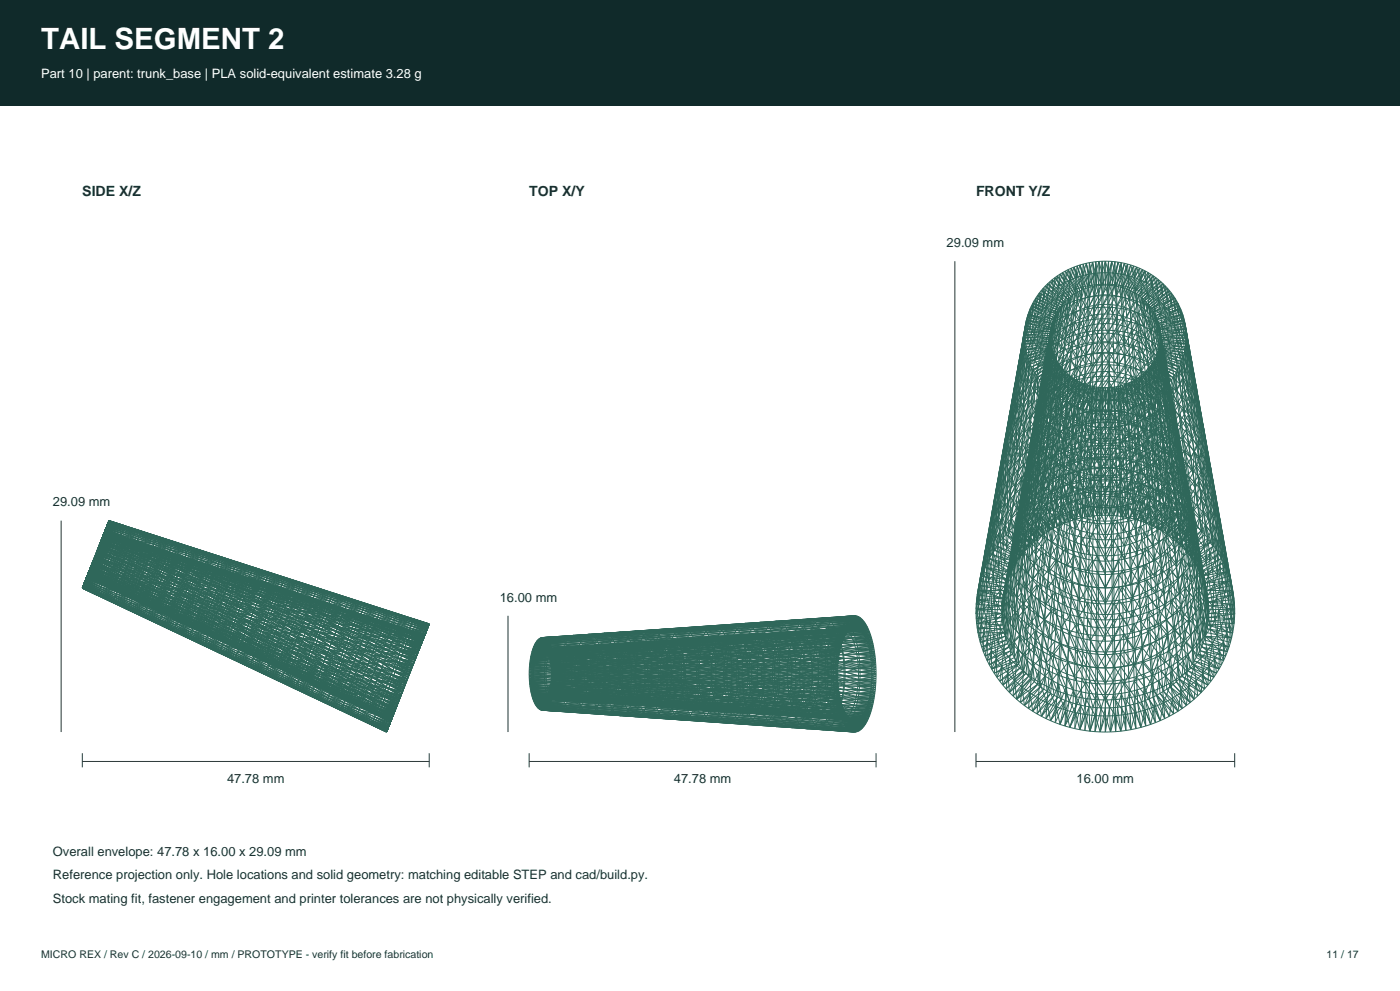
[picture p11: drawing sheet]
<svg xmlns="http://www.w3.org/2000/svg" width="420mm" height="297mm" viewBox="0 0 420 297" stroke-linecap="round" stroke-linejoin="round" font-family="sans-serif">
<defs><g id="words">
<text font-size="8.8" fill="#fff" x="12.3" y="14.8">TAIL SEGMENT 2</text>
<g font-size="4.2" fill="#1a3333">
<text x="24.7" y="58.9">SIDE X/Z</text>
<text x="158.7" y="58.9">TOP X/Y</text>
<text x="292.8" y="58.9">FRONT Y/Z</text>
</g>
<text font-size="3.9" fill="#fff" x="12.3" y="23.3">Part 10 | parent: trunk_base | PLA solid-equivalent estimate 3.28 g</text>
<g font-size="3.9" fill="#1a3333">
<text x="284" y="74">29.09 mm</text>
<text x="15.9" y="151.8">29.09 mm</text>
<text x="149.9" y="180.3">16.00 mm</text>
<text x="68.1" y="234.6">47.78 mm</text>
<text x="202.2" y="234.6">47.78 mm</text>
<text x="323" y="234.6">16.00 mm</text>
<text x="15.9" y="256.4">Overall envelope: 47.78 x 16.00 x 29.09 mm</text>
<text x="15.9" y="263.5">Reference projection only. Hole locations and solid geometry: matching editable STEP and cad/build.py.</text>
<text x="15.9" y="270.5">Stock mating fit, fastener engagement and printer tolerances are not physically verified.</text>
</g>
<g font-size="3.2" fill="#1a3333">
<text x="12.3" y="287.1">MICRO REX / Rev C / 2026-09-10 / mm / PROTOTYPE - verify fit before fabrication</text>
<text x="397.9" y="287.1">11 / 17</text>
</g>
</g></defs>
<path d="M0 0h420v31.8h-420z" fill-rule="evenodd" fill="#102a2a"/>
<g fill="none" stroke="#2f675a" stroke-width=".3">
<path d="M323.1 79.7l-3.8 52.3M323.1 79.7l2.7 6.7M323.1 79.7l-.9 .3M323.1 79.7l2.1 7M324 79.4l-1.1 3.8M324 79.4l-.9 .3M324 79.4l.7 3.2M324 79.4l1.8 7M324 79.4l2.4 6.8M324.9 79.1l-4 69.5M324.9 79.1l2.2 7M324.9 79.1l1.5 7.1"/>
<path d="M324.9 79.1l-.9 .3M325.9 78.9l1.8 7M325.9 78.9l.8 3.3M325.9 78.9l-1 .2M325.9 78.9l1.2 7.2M325.9 78.9l-1.2 3.7M326.8 78.7l-2.9 69.2M326.8 78.7l-.9 .2M326.8 78.7l1.5 7.1M326.8 78.7l.9 7.2M327.8 78.6l.8 3.3M327.8 78.6l-1 .1"/>
<path d="M327.8 78.6l1.2 7.1M327.8 78.6l-1.1 3.6M327.8 78.6l.5 7.2M328.7 78.4l-1.7 69.1M328.7 78.4l.9 7.2M328.7 78.4l.3 7.3M328.7 78.4l-.9 .2M329.7 78.3l.6 7.2M329.7 78.3l-1.1 3.6M329.7 78.3l-.1 7.3M329.7 78.3l-1 .1M329.7 78.3l.9 3.4"/>
<path d="M330.6 78.3l.3 7.2M330.6 78.3l-.3 7.2M330.6 78.3l-.4 48.3M330.6 78.3h-.9M331.6 78.3v7.2M331.6 78.3h1M331.6 78.3l1 3.4M331.6 78.3l-1 3.4M331.6 78.3l-.7 7.2M331.6 78.3h-1M332.6 78.3l.1 20.7M332.6 78.3l-.3 7.2"/>
<path d="M332.6 78.3h.9M332.6 78.3l-1 7.2M333.5 78.3l-.6 7.2M333.5 78.3l1 .1M333.5 78.3l-.9 3.4M333.5 78.3l1.1 3.6M333.5 78.3l-1.2 7.2M334.5 78.4l.9 .2M334.5 78.4l-.9 7.2M334.5 78.4l-2.2 10M334.5 78.4l.9 34.6M335.4 78.6l-1.2 7.1"/>
<path d="M335.4 78.6l1.1 3.6M335.4 78.6l1 .1M335.4 78.6l-1.8 7M335.4 78.6l-.8 3.3M336.4 78.7l-1.5 7.1M336.4 78.7l-2.2 7M336.4 78.7l1.9 45M336.4 78.7l.9 .2M337.3 78.9l-.8 3.3M337.3 78.9l1 .2M337.3 78.9l-1.8 7M337.3 78.9l-2.4 6.9"/>
<path d="M337.3 78.9l1.2 3.7M338.3 79.1l3.2 55.6M338.3 79.1l.9 .3M338.3 79.1l-1.5 7.1M338.3 79.1l-2.2 7M338.3 79.1l-2.8 6.8M339.2 79.4l-2.4 6.8M339.2 79.4l1.2 3.8M339.2 79.4l-.7 3.2M339.2 79.4l.9 .3M340.1 79.7l-2.7 6.7M340.1 79.7l.3 3.5"/>
<path d="M340.1 79.7l.9 .3M340.1 79.7l-3.3 6.5M307.4 99.5l7.7 .4M307.4 99.5l-.8 5M307.4 99.5l-.7 3.2M307.4 99.5v.9M307.5 99l-.5 1.8M307.5 98.6l7.7 .1M307.5 98.6l7.7 .7M307.5 98.6l-.1 .9M307.6 97.7l-14.4 80.6M307.6 97.7l7.6 1"/>
<path d="M307.6 97.7l-.1 .9M307.7 96.8l-1.4 8M307.7 96.8l7.5 1.9M307.7 96.8l-1.7 9.9M307.7 96.8l7.6 1.3M307.9 95.9l-.2 .9M307.9 95.9l-.4 3.1M307.9 95.9l7.6 1.6M307.9 95.9l-.9 4.9M307.9 95.9l7.7 1M307.9 95.9l7.4 2.2M308 97.3l-1.3 5.7"/>
<path d="M308 97.3l-.5 1.7M308.1 99.4l-6.6 38.5M308.1 99.4l-1.4 5.7M308.1 99.4l.3 2.1M308.1 99.4l-.7 1.8M308.2 95.1l-8.5 47.4M308.2 95.1l-.3 .8M308.2 95.1l7.4 1.8M308.4 94.2l7.6 1.5M308.4 94.2l7.4 2.1M308.4 94.2l-.9 4.8M308.4 94.2l7.2 2.7"/>
<path d="M308.4 94.2l-.4 3.1M308.4 94.2l-.2 .9M308.7 93.4l7.3 2.3M308.7 93.4l-8.9 50.6M308.7 93.4l-.3 .8M308.8 95.5l-.8 1.8M308.8 95.5l-1.4 5.7M309 97.7l.4 2.1M309 97.7l-.9 1.7M309.1 92.5l-1.1 4.8M309.1 92.5l-.4 .9M309.1 92.5l-.3 3"/>
<path d="M309.1 92.5l6.9 3.2M309.1 92.5l7.1 2.7M309.4 91.7l7.1 2.9M309.4 91.7l-1.3 7.7M309.4 91.7l7.4 2.3M309.4 91.7l6.8 3.5M309.4 91.7l-.3 .8M309.4 99.8l-1 1.7M309.6 93.9l-1.5 5.5M309.6 93.9l.5 2.1M309.6 93.9l-.8 1.6M309.8 90.9l-.4 .8"/>
<path d="M309.8 90.9l7.3 2.6M309.8 90.9l7 3.1M309.8 90.9l-.2 3M309.8 90.9l-1 4.6M310.1 96l-1.1 1.7M310.3 90.1l-7 41.8M310.3 90.1l-.5 .8M310.3 90.1l7.1 2.9M310.3 90.1l6.8 3.4M310.7 98.2l-1.9 5.4M310.7 98.2l-1.3 1.6M310.7 92.3l-1.1 1.6"/>
<path d="M310.8 89.3l6.6 3.7M310.8 89.3l-1.2 4.6M310.8 89.3l7 3.2M310.8 89.3l-.5 .8M310.8 89.3l-.1 3M311.2 94.5l-1.8 5.3M311.2 94.5l-1.1 1.5M311.2 94.5l.8 2.2M311.3 88.5l-12.2 75.1M311.3 88.5l6.5 4M311.3 88.5l6.8 3.5M311.3 88.5l-.5 .8"/>
<path d="M311.8 90.8l-10.9 70.5M311.8 90.8l-1.7 5.2M311.8 90.8l-1.1 1.5M311.8 87.8l6.3 4.2M311.8 87.8v3M311.8 87.8l-1.1 4.5M311.8 87.8l-.5 .7M311.8 87.8l6.7 3.7M312 96.7l-1.3 1.5M312 96.7l-1.9 5.2M312.4 87.1l-.6 3.7M312.4 87.1l6.5 3.9"/>
<path d="M312.4 87.1l6.1 4.4M312.4 87.1l-.6 .7M312.5 93l-1.3 1.5M313 98.9l-1.5 1.5M313 98.9l-2.1 5.1M313 86.4l-.6 .7M313 86.4l.1 3M313 86.4l5.9 4.6M313 86.4l-1.2 4.4M313.1 89.4l-1.9 5.1M313.1 89.4l-1.3 1.4M313.5 95.3l-2 5.1"/>
<path d="M313.5 95.3l-1.5 1.4M313.6 85.7l5.3 5.3M313.6 85.7l-6.4 44M313.6 85.7l-.6 .7M313.6 85.7l5.8 4.8M314 91.7l1.1 2.3M314 91.7l-2 5M314 91.7l-1.5 1.3M314.3 85l5.5 5.1M314.3 85l5.1 5.5M314.3 85l-1.2 4.4M314.3 85l6 4.6"/>
<path d="M314.3 85l-.7 .7M314.3 85l.2 3M314.5 88l-1.4 1.4M314.5 88l-2 5M314.6 97.6l1.3 2.4M314.6 97.6l-1.6 1.3M314.6 97.6l-2.1 5M315 84.4l-6 43.6M315 84.4l5.3 5.2M315 84.4l-.7 .6M315.1 94l-7.8 61.1M315.1 94l-2.1 4.9"/>
<path d="M315.1 94l-1.6 1.3M315.1 99.9l-.6 4.1M315.1 99.9l-7.7 .5M315.1 99.9v.6M315.1 99.9l-.5 2.8M315.2 99.3l-7.8 .2M315.2 99.3l-.1 .6M315.2 98.7v.6M315.3 98.1l-4.1 23.3M315.3 98.1l-.7 4.6M315.4 99l-.9 4.5M315.4 99l-.4 1.2"/>
<path d="M315.5 97.5l-.5 2.7M315.5 97.5l-.2 .6M315.5 97.5l-.8 3.9M315.5 90.4l-1.5 1.3M315.6 96.9l-14.5 81.3M315.6 96.9l-.1 .6M315.7 83.8l-1.2 4.2M315.7 83.8l4.6 5.8M315.7 83.8l.3 3M315.7 83.8l5.1 5.4M315.7 83.8l-.7 .6M315.8 96.3l-1.6 8.5"/>
<path d="M315.8 96.3l-.2 .6M315.8 96.3l-.4 2.7M315.9 100l-2.2 4.8M315.9 100l-1.7 1.2M315.9 97.8l-1 4.4M315.9 97.8l-.5 1.2M316 86.8l-2 4.9M316 86.8l-1.5 1.2M316 95.7l-13.7 78M316 95.7l-.2 .6M316 99.8l-.6 1.2M316.2 95.2l-.2 .5"/>
<path d="M316.2 95.2l-.3 2.6M316.2 95.2l-.8 3.8M316.3 96.4l-1.7 1.2M316.4 83.2l-1.3 10.8M316.4 83.2l4.9 5.6M316.4 83.2l4.4 6M316.4 83.2l-.7 .6M316.5 94.6l-5.5 32.1M316.5 94.6l-.3 .6M316.5 96.7l-1.1 4.3M316.5 96.7l-.6 1.1M316.7 98.7l-1.2 4.3"/>
<path d="M316.7 98.7l-.7 1.1M316.8 92.9l-2.2 4.7M316.8 92.9l-1.7 1.1M316.8 94l-.3 .6M316.8 94l-.3 2.7M316.8 94l-.9 3.8M317.1 93.5l-8 47.5M317.1 93.5l-.3 .5M317.2 89.3l-1.7 1.1M317.2 89.3l-2.1 4.7M317.2 82.7l-1.2 4.1M317.2 82.7l4.6 5.8"/>
<path d="M317.2 82.7l.4 3M317.2 82.7l4.1 6.1M317.2 82.7l-.8 .5M317.2 95.6l-1.2 4.2M317.2 95.6l.4 2M317.2 95.6l-.7 1.1M317.4 93l-.2 2.6M317.4 93l-.9 3.7M317.4 93l-.3 .5M317.6 97.6l-.9 1.1M317.6 97.6l-1.4 4.2M317.6 85.7l-2.1 4.7"/>
<path d="M317.6 85.7l-1.6 1.1M317.8 92.5l-12.2 75.1M317.8 92.5l-.4 .5M317.8 98.9l-2.3 4.7M317.8 98.9l-1.9 1.1M318 82.2l-7.4 64.1M318 82.2l4.3 5.9M318 82.2l3.8 6.3M318 82.2l-.8 .5M318 99.7l-1.4 4.1M318 99.7l-.9 1M318 99.7l.6 2.1"/>
<path d="M318 94.6l-.8 1M318.1 92l-.3 .5M318.1 92l-.9 3.6M318.1 92l-.1 2.6M318.2 95.4l-1.9 1M318.2 95.4l-2.3 4.6M318.5 96.6l-.9 1M318.5 96.6l-1.4 4.1M318.5 96.6l.5 2.1M318.5 91.5l-11.5 74.2M318.5 91.5l-.4 .5M318.5 91.8l-1.7 1.1"/>
<path d="M318.5 91.8l-2.2 4.6M318.8 81.7l-.8 .5M318.8 81.7l4.1 6.1M318.8 81.7l-1.2 4M318.8 81.7l3.5 6.4M318.8 81.7l.5 3.1M318.9 88.3l-2.1 4.6M318.9 88.3l-1.7 1M318.9 93.6l-.9 1M318.9 93.6l-1.3 4M318.9 91l-.4 .5M318.9 91v2.6"/>
<path d="M318.9 91l-.9 3.6M319 98.7l-1 1M319.3 84.8l-1.7 .9M319.3 84.8l-2.1 4.5M319.4 90.5l-9.9 67.3M319.4 90.5l-.5 .5M319.4 95.7l-.9 .9M319.6 81.2l-7.2 70.7M319.6 81.2l3.8 6.3M319.6 81.2l3.3 6.6M319.6 81.2l-.8 .5M319.8 98l-2 .9"/>
<path d="M319.8 98l-2.3 4.4M319.8 90.1l.1 2.6M319.8 90.1l-.4 .4M319.8 90.1l-.9 3.5M319.9 92.7l-1.4 3.9M319.9 92.7l-1 .9M320.1 94.4l-2.3 4.5M320.1 94.4l-1.9 1M320.1 94.4l1.7 2.8M320.1 97.8l-1.1 .9M320.1 97.8l-1.5 4M320.3 89.6l-8.7 63.6"/>
<path d="M320.3 89.6l-.5 .5M320.4 90.9l-2.2 4.5M320.4 90.9l-1.9 .9M320.5 80.8l3.5 6.4M320.5 80.8l2.9 6.7M320.5 80.8l-1.2 4M320.5 80.8l.5 3.1M320.5 80.8l-.9 .4M320.5 94.8l-1.5 3.9M320.5 94.8l-1.1 .9M320.7 87.4l-1.8 .9M320.7 87.4l-2.2 4.4"/>
<path d="M320.8 89.2l-.9 3.5M320.8 89.2l-.5 .4M320.8 89.2l.1 2.6M320.9 91.8l.7 2.3M320.9 91.8l-1.5 3.9M320.9 91.8l-1 .9M321 83.9l1.6 2.8M321 83.9l-2.1 4.4M321 83.9l-1.7 .9M321.3 88.8l-9.1 72M321.3 88.8l-.5 .4M321.3 97l-1.2 .8"/>
<path d="M321.3 97l-1.5 3.8M321.3 80.4l-2.4 28.1M321.3 80.4l3.3 6.5M321.3 80.4l2.7 6.8M321.3 80.4l-.8 .4M321.6 94.1l-1.5 3.7M321.6 94.1l-1.1 .7M321.8 88.5l-.9 3.3M321.8 88.5l.2 2.6M321.8 88.5l-.5 .3M321.8 97.2l-2.3 4.3M321.8 97.2l-2 .8"/>
<path d="M322 91.1l-1.1 .7M322.1 93.7l-2 .7M322.1 93.7l1.8 2.8M322.2 80l-1.2 3.9M322.2 80l3 6.7M322.2 80l2.4 6.9M322.2 80l-.9 .4M322.2 80l.7 3.2M322.2 99.3l1.1 2.2M322.2 99.3l-1.2 .7M322.2 99.3l-1.6 3.7M322.3 88.1l-4.1 35.7"/>
<path d="M322.3 88.1l-.5 .4M322.3 90.2l-2.2 4.2M322.3 90.2l-1.9 .7M322.5 96.3l1.1 2.3M322.5 96.3l-1.5 3.7M322.5 96.3l-1.2 .7M322.6 86.7l-1.9 .7M322.6 86.7l-2.2 4.2M322.6 86.7l1.7 2.9M322.8 93.4l-1.2 .7M322.8 93.4l1 2.3M322.8 93.4l-1.5 3.6"/>
<path d="M322.9 83.2l-1.9 .7M322.9 87.8l-.9 3.3M322.9 87.8l-.6 .3M322.9 87.8l.2 2.6M323.1 90.4l-1.1 .7M323.1 90.4l1 2.4M323.1 90.4l-1.5 3.7M323.4 87.5l-7.1 70.7M323.4 87.5l-.5 .3M323.6 98.6l-1.4 .7M323.7 100l-2.4 4.1M323.7 100l-2.1 .6"/>
<path d="M323.7 100l2.1 2.9M323.8 95.7l-1.3 .6M323.9 96.5l-2.1 .7M323.9 96.5l-2.3 4.1M323.9 96.5l2.1 3M324 87.2l-.6 .3M324 87.2l.3 2.6M324 87.2l-.9 3.2M324.1 92.8l-1.3 .6M324.1 93l2 3M324.1 93l-2 .7M324.3 89.6l-2 .6"/>
<path d="M324.3 89.6l-2.2 4.1M324.3 89.6l1.9 3M324.3 89.8l-1.2 .6M324.5 86.1l1.9 3M324.5 86.1l-1.9 .6M324.6 86.9l-1.5 17.6M324.6 86.9l-.6 .3M324.7 82.6l-1.8 .6M324.7 82.6l-2.1 4.1M325 98.1l-1.7 3.4M325 98.1l-1.4 .5M325.2 95.2l-1.4 .5"/>
<path d="M325.2 95.2l-1.6 3.4M325.2 86.7l-.6 .2M325.2 86.7l.4 2.6M325.2 86.7l-.9 3.1M325.4 92.3l-1.6 3.4M325.4 92.3l-1.3 .5M325.6 89.3l-1.5 3.5M325.6 89.3l-1.3 .5M325.8 86.4l-5.1 69.9M325.8 86.4l-.6 .3M326 99.5l-2.3 .5M326 99.5l2.1 3.1"/>
<path d="M326.1 96l-2.2 .5M326.2 92.6l2.1 3.1M326.2 92.6l-2.1 .4M326.4 89.1l-2.1 .5M326.4 86.2l.5 2.8M326.4 86.2l-.8 3.1M326.4 86.2l-.6 .2M326.5 85.6l-2 .5M326.7 82.2l-2 .4M326.7 82.2l-2.2 3.9M326.9 89l-1.3 .3M326.9 89l-1.5 3.3"/>
<path d="M327.1 86.1l-4 69.4M327.1 86.1l-.7 .1M327.7 85.9l.5 2.8M327.7 85.9l-.8 3.1M327.7 85.9l-.6 .2M327.9 97.3l-1.7 3.2M327.9 97.3l-2.9 .8M328 94.4l-2.8 .8M328 94.4l-3.2 6.6M328.1 91.5l-2.7 .8M328.1 91.5l-3.1 6.6M328.2 99.1l-2.2 .4"/>
<path d="M328.2 99.1l2.2 3.3M328.2 88.7l-3 6.5M328.2 88.7l-1.3 .3M328.3 95.7l-2.2 .3M328.3 85.8l-.6 .1M328.3 85.8l-2.8 69.2M328.4 92.2l-2.2 .4M328.5 85.3l-2 .3M328.5 85.3l-2.1 3.8M328.6 81.9l-2.1 3.7M328.6 81.9l-1.9 .3M328.6 81.9l2 3.3"/>
<path d="M329 85.7l-.7 .1M329 85.7l.6 2.8M329 85.7l-.8 3M329.3 100l-3.1 .5M329.3 100l-3.4 6.3M329.4 97.1l-3.3 6.3M329.4 97.1l-1.5 .2M329.4 94.2l-1.4 .2M329.4 94.2l-1.5 3.1M329.5 91.3l-1.5 3.1M329.5 91.3l-1.4 .2M329.6 88.5l-1.4 .2"/>
<path d="M329.6 88.5l-1.5 3M329.6 85.6l-1.7 69M329.6 85.6l-.6 .1M330.3 85.5l-.7 .1M330.3 85.5l.6 2.9M330.3 85.5l-.7 3M330.5 99l-2.3 .1M330.5 99h2.2M330.5 95.5l-2.3 3.6M330.5 95.5l-2.2 .2M330.5 95.5h2.2M330.6 88.6l-2.2 3.6"/>
<path d="M330.6 88.6l-4.2 .5M330.6 88.6h2.1M330.6 85.2h2M330.6 85.2l-4.4 7.4M330.6 85.2l-2.1 .1M330.6 81.7l-2 .2M330.6 81.7h2M330.8 99.8l-1.6 3M330.8 99.8h1.6M330.8 99.8l1.6 2.9M330.8 99.8l-1.5 .2M330.9 97l-1.6 3"/>
<path d="M330.9 97l1.5 2.8M330.9 97h1.5M330.9 97l-1.5 .1M330.9 94.1l-1.5 .1M330.9 94.1l-1.5 3M330.9 94.1h1.4M330.9 91.2l-1.5 3M330.9 91.2l1.4 2.9M330.9 91.2h1.4M330.9 91.2l-1.4 .1M330.9 88.4l-1.4 2.9M330.9 88.4h1.4"/>
<path d="M330.9 88.4l-1.3 .1M330.9 85.5l-.4 48.8M330.9 85.5h-.6M331.6 85.5l-.7 2.9M331.6 85.5h.7M331.6 85.5l.7 2.9M331.6 85.5h-.7M332.3 85.5v8.6M332.3 85.5h.6M332.3 88.4l1.3 .1M332.3 88.4l-1.4 2.8M332.3 91.2l1.4 .1"/>
<path d="M332.3 94.1l.4 48.9M332.3 94.1l-1.4 2.9M332.3 94.1l1.5 .1M332.4 97l1.5 .1M332.4 99.8l1.5 .2M332.6 81.7l2 .2M332.6 81.7l-2 3.5M332.6 85.2l2.1 .1M332.6 85.2l-2 3.4M332.7 88.6l-6.7 10.9M332.7 88.6l2.1 .2M332.7 92.1l-4.3 .1"/>
<path d="M332.7 92.1l2.1 .1M332.7 92.1l-2.2 3.4M332.7 92.1l2.2 3.6M332.7 95.5l-2.2 3.5M332.7 95.5l2.2 .2M332.7 99l.4 48.2M332.7 99l-4.7 7M332.7 99l2.3 .1M332.9 85.5l.7 3M332.9 85.5l.7 .1M333.6 85.6l1 40.3M333.6 85.6l.6 .1"/>
<path d="M333.6 88.5l1.4 .2M333.6 88.5l-1.3 2.7M333.6 88.5l1.5 3M333.7 91.3l1.4 .2M333.7 91.3l-1.4 2.8M333.8 94.2l-1.4 2.8M333.8 94.2l1.4 .2M333.9 97.1l-1.5 2.7M333.9 97.1l1.4 .2M333.9 100l1.6 .2M333.9 100l3.4 6.3M333.9 100l-1.5 2.7"/>
<path d="M334.2 85.7l.8 3M334.2 85.7l-.6 2.8M334.2 85.7l.7 .1M334.6 81.9l1.9 .3M334.6 81.9l-2 3.3M334.7 85.3l2 .3M334.7 85.3l-2 3.3M334.8 88.8l2 .3M334.8 88.8l-2.1 3.3M334.8 92.2l2.2 .4M334.8 92.2l2.3 3.8M334.9 85.8l.9 23"/>
<path d="M334.9 85.8l.6 .1M334.9 95.7l-2.2 3.3M334.9 95.7l2.2 .3M335 88.7l1.3 .3M335 99.1l2.4 3.8M335 99.1l-4.6 6.8M335 99.1l2.3 .4M335.1 91.5l-1.3 2.7M335.1 91.5l1.4 .3M335.2 94.4l1.4 .3M335.2 94.4l-1.3 2.7M335.3 97.3l1.5 .3"/>
<path d="M335.3 97.3l-1.4 2.7M335.5 85.9l-.5 2.8M335.5 85.9l.8 3.1M335.5 85.9l.6 .2M336.1 86.1l.9 14.4M336.1 86.1l.7 .1M336.3 89l-1.2 2.5M336.3 89l1.3 .3M336.5 91.8l1.3 .5M336.5 91.8l-1.3 2.6M336.5 82.2l-1.8 3.1M336.5 82.2l2 .4"/>
<path d="M336.6 94.7l1.6 3.4M336.6 94.7l-1.3 2.6M336.6 94.7l1.4 .5M336.7 85.6l-1.9 3.2M336.7 85.6l3.9 1.1M336.7 85.6l2.2 4M336.8 86.2l-.5 2.8M336.8 86.2l.6 .2M336.8 86.2l.8 3.1M336.8 97.6l1.4 .5M336.8 97.6l-1.3 2.6M336.8 89.1l2.1 .5"/>
<path d="M336.8 89.1l-2 3.1M337 92.6l2.1 .4M337.1 96l-2.1 3.1M337.1 96l2.2 .5M337.3 99.5l2.2 .5M337.4 86.4l1.9 26.2M337.4 86.4l.6 .3M337.6 89.3l1.3 .5M337.6 89.3l-1.1 2.5M337.6 89.3l1.5 3.5M337.8 92.3l1.3 .5M337.8 92.3l-1.2 2.4"/>
<path d="M338 86.7l.9 3.1M338 86.7l-.4 2.6M338 86.7l.6 .2M338 95.2l1.4 .5M338.2 98.1l-1.2 2.4M338.2 98.1l1.4 .5M338.5 82.6l1.9 .6M338.5 82.6l2.1 4.1M338.5 82.6l-1.8 3M338.6 86.9l2.6 29.3M338.6 86.9l.6 .3M338.9 89.8l1.2 .6"/>
<path d="M338.9 89.6l2 .6M338.9 89.6l-1.9 3M339.1 93l2.3 4.2M339.1 93l2 .7M339.1 93l-2 3M339.1 92.8l1.3 .6M339.1 92.8l-1.1 2.4M339.2 87.2l-.3 2.6M339.2 87.2l.6 .3M339.2 87.2l.9 3.2M339.3 96.5l2.1 .7M339.3 96.5l-2 3"/>
<path d="M339.4 95.7l-1.2 2.4M339.4 95.7l1.3 .6M339.5 100l-2.1 2.9M339.5 100l2.1 .6M339.6 98.6l1.4 .7M339.6 98.6l-1.1 2.4M339.8 87.5l.9 8.8M339.8 87.5l.5 .3M340.1 90.4l1.1 .7M340.1 90.4l-1 2.4M340.3 87.8l.6 .3M340.3 87.8l.9 3.3"/>
<path d="M340.3 87.8l-.2 2.6M340.4 83.2l3 41.9M340.4 83.2l1.8 .7M340.4 93.4l-1 2.3M340.4 93.4l1.5 3.6M340.4 93.4l1.2 .7M340.6 86.7l1.9 .7M340.6 86.7l-1.7 2.9M340.7 96.3l4.5 44.2M340.7 96.3l-1.1 2.3M340.7 96.3l1.5 3.7M340.7 96.3l1.2 .7"/>
<path d="M340.9 90.2l1.9 .7M340.9 90.2l2.2 4.2M340.9 90.2l-1.8 2.8M340.9 88.1l1.7 14.9M340.9 88.1l.5 .4M341 99.3l-1.1 2.2M341 99.3l1.2 .7M341 99.3l1.6 3.7M341 80l1.2 3.9M341 80l.9 .4M341 80l-3.6 6.4M341 80l-.6 3.2"/>
<path d="M341 80l-3 6.7M341.1 93.7l2.3 4.3M341.1 93.7l2 .7M341.2 91.1l-.8 2.3M341.2 91.1l1.1 .7M341.4 97.2l2 .8M341.4 97.2l-1.9 2.8M341.4 97.2l2.3 4.3M341.4 88.5l.5 .3M341.4 88.5l.9 3.3M341.4 88.5l-.2 2.6M341.6 94.1l1.5 3.7"/>
<path d="M341.6 94.1l2.2 1.6M341.9 80.4l1.5 17.6M341.9 80.4l-3.3 6.5M341.9 80.4l-3.9 6.3M341.9 80.4l.8 .4M341.9 97l1.2 .8M341.9 97l1.6 3.8M341.9 88.8l3.1 24M341.9 88.8l.5 .4M342.2 83.9l-1.6 2.8M342.2 83.9l2.1 4.4M342.2 83.9l1.8 .9"/>
<path d="M342.3 91.8l1.5 3.9M342.3 91.8l-.7 2.3M342.3 91.8l1.1 .9M342.4 89.2l.5 .4M342.4 89.2l1 3.5M342.4 89.2l-.1 2.6M342.5 87.4l-1.6 2.8M342.5 87.4l1.8 .9M342.7 80.8l-3.5 6.4M342.7 80.8l-4.1 6.1M342.7 80.8l.9 .4M342.7 80.8l-.5 3.1"/>
<path d="M342.7 80.8l1.3 4M342.8 90.9l1.9 .9M342.9 89.6l.9 6.1M342.9 89.6l.5 .5M343.1 97.8l1.1 .9M343.1 94.4l2.3 4.5M343.1 94.4l1.9 1M343.4 92.7l1.4 3.9M343.4 92.7l.9 .9M343.4 90.1v2.6M343.4 90.1l.5 .4M343.4 90.1l.9 3.5"/>
<path d="M343.4 98l4.6 52.6M343.4 98l2 .9M343.6 81.2l2.2 21.2M343.6 81.2l.8 .5M343.6 81.2l-3.8 6.3M343.6 81.2l-3.3 6.6M343.6 81.2l-4.4 6M343.8 95.7l7 51.5M343.8 95.7l1 .9M343.8 95.7l-.7 2.1M343.8 95.7l1.4 4M343.9 90.5l15.6 105.5"/>
<path d="M343.9 90.5l.4 .5M344 84.8l1.6 .9M344.2 98.7l1 1M344.2 98.7l-.7 2.1M344.3 91l.4 .5M344.3 91v2.6M344.3 91l.9 3.6M344.3 93.6l.9 1M344.3 88.3l2.2 4.6M344.3 88.3l3.4 2.1M344.3 88.3l-1.5 2.6M344.4 81.7l-.4 3.1"/>
<path d="M344.4 81.7l-4.1 6.1M344.4 81.7l1.2 4M344.4 81.7l.8 .5M344.7 91.8l-1.6 2.6M344.7 91.8l1.8 1.1M344.7 91.5l5.8 37.1M344.7 91.5l.4 .5M344.8 96.6l.9 1M345 95.4l1.9 1M345.1 92l.9 3.6M345.1 92l.4 .5M345.1 92l.1 2.6"/>
<path d="M345.2 94.6l.8 1M345.2 94.6l-.4 2M345.2 99.7l.9 1M345.2 99.7l-.6 2.1M345.2 82.2l8.2 71.2M345.2 82.2l-4.9 5.6M345.2 82.2l-4.3 5.9M345.2 82.2l.8 .5M345.4 98.9l-1.7 2.6M345.4 98.9l1.9 1.1M345.5 92.5l1.5 9.3M345.5 92.5l.3 .5"/>
<path d="M345.6 85.7l1.6 1.1M345.6 85.7l2.1 4.7M345.6 85.7l-1.3 2.6M345.7 97.6l.8 1.1M345.7 97.6l-.5 2.1M345.8 93l.2 2.6M345.8 93l.3 .5M345.8 93l.9 3.7M346 95.6l-.3 2M346 95.6l1.2 4.2M346 95.6l.7 1.1M346 82.7l.8 .5"/>
<path d="M346 82.7l1.2 4.1M346 82.7l-4.6 5.8M346 82.7l-5.1 5.4M346 82.7l-.4 3M346.1 93.5l12.8 76M346.1 93.5l.3 .5M346.4 94l.9 3.8M346.4 94l.3 .6M346.4 94l.3 2.7M346.5 92.9l1.6 1.1M346.5 92.9l-1.5 2.5M346.5 98.7l-.4 2"/>
<path d="M346.5 98.7l.7 1.1M346.5 98.7l1.2 4.3M346.7 96.7l.6 1.1M346.7 94.6l13.3 77M346.7 94.6l.3 .6M346.8 83.2l8.6 68.4M346.8 83.2l-4.9 5.6M346.8 83.2l-5.4 5.3M346.8 83.2l.7 .6M346.9 96.4l-1.5 2.5M346.9 96.4l1.7 1.2M347 95.2l.2 .5"/>
<path d="M347 95.2l.8 3.8M347 95.2l.3 2.6M347.2 99.8l.6 1.2M347.2 95.7l3.4 19.5M347.2 95.7l.2 .6M347.2 86.8l1.5 1.2M347.3 97.8l-.1 2M347.3 97.8l.5 1.2M347.3 97.8l1 4.4M347.3 100l1.8 1.2M347.3 100l-1.5 2.4M347.4 96.3l1.7 8.5"/>
<path d="M347.4 96.3l.4 2.7M347.4 96.3l.2 .6M347.5 83.8l1.2 4.2M347.5 83.8l-5.1 5.4M347.5 83.8l.7 .6M347.5 83.8l-5.6 5M347.5 83.8l-.3 3M347.6 96.9l5.2 29.6M347.6 96.9l.1 .6M347.7 90.4l1.5 1.3M347.7 90.4l-1.2 2.5M347.7 97.5l.2 .6"/>
<path d="M347.7 97.5l.8 3.9M347.7 97.5l.5 2.7M347.8 99l.4 1.2M347.8 99l1 4.5M347.9 98.1l13.7 77.8M347.9 98.1l.8 4.6M348 98.7l.5 2.7M348 98.7v.6M348 99.3l.1 .6M348.1 99.9l.6 4.1M348.1 99.9v.6M348.1 94l-1.2 2.4"/>
<path d="M348.1 94l1.6 1.3M348.2 84.4l-5.3 5.2M348.2 84.4l-5.8 4.8M348.2 84.4l.7 .6M348.2 84.4l4 29.1M348.6 97.6l2.1 5M348.6 97.6l-1.3 2.4M348.6 97.6l1.6 1.3M348.7 88l-1 2.4M348.7 88l1.4 1.4M348.9 85l1.2 4.4M348.9 85l.7 .7"/>
<path d="M348.9 85l-6 4.6M348.9 85l-.2 3M348.9 85l-5.5 5.1M349.2 91.7l-1.1 2.3M349.2 91.7l2 5M349.2 91.7l1.5 1.3M349.6 85.7l5.4 36.7M349.6 85.7l-6.2 4.4M349.6 85.7l-5.7 4.8M349.6 85.7l-5.3 5.3M349.6 85.7l.6 .7M349.7 95.3l1.5 1.4"/>
<path d="M349.7 95.3l-1.1 2.3M350.1 89.4l1.3 1.4M350.1 89.4l-.9 2.3M350.2 86.4l-5.9 4.6M350.2 86.4l-5.5 5.1M350.2 86.4l1.2 4.4M350.2 86.4l-.1 3M350.2 86.4l.6 .7M350.2 98.9l1.5 1.5M350.7 93l1.9 5.2M350.7 93l1.3 1.5M350.8 87.1l4.1 25.9"/>
<path d="M350.8 87.1l-6.1 4.4M350.8 87.1l.6 .7M350.8 87.1l-5.7 4.9M351.2 96.7l-1 2.2M351.2 96.7l1.4 1.5M351.4 87.8l.5 .7M351.4 87.8l-6.3 4.2M351.4 87.8l-5.9 4.7M351.4 87.8v3M351.4 87.8l1.1 4.5M351.4 90.8l-.7 2.2M351.4 90.8l1.1 1.5"/>
<path d="M351.9 88.5l4.3 26.3M351.9 88.5l.5 .8M351.9 88.5l-6.4 4M352 94.5l1.2 1.5M352 94.5l1.8 5.3M352.4 89.3l-6.9 3.2M352.4 89.3l.1 3M352.4 89.3l-6.6 3.7M352.4 89.3l-6.3 4.2M352.4 89.3l.5 .8M352.4 89.3l1.2 4.6M352.5 92.3l-.5 2.2"/>
<path d="M352.5 92.3l1.1 1.6M352.6 98.2l1.8 5.4M352.6 98.2l-.9 2.2M352.6 98.2l1.2 1.6M352.9 90.1l12.8 76M352.9 90.1l-6.8 3.4M352.9 90.1l.5 .8M353.2 96l1 1.7M353.4 90.9l-7 3.1M353.4 90.9l.4 .8M353.4 90.9l1 4.6M353.4 90.9l-6.7 3.7"/>
<path d="M353.4 90.9l.2 3M353.4 90.9l-7.3 2.6M353.6 93.9l-.4 2.1M353.6 93.9l.8 1.6M353.8 99.8l1 1.7M353.8 91.7l13.3 77M353.8 91.7l-7.1 2.9M353.8 91.7l.3 .8M354.1 92.5l-7.1 2.7M354.1 92.5l-6.9 3.2M354.1 92.5l.3 3M354.1 92.5l-7.4 2.1"/>
<path d="M354.1 92.5l.4 .9M354.1 92.5l1.1 4.8M354.2 97.7l-.4 2.1M354.2 97.7l.9 1.7M354.4 95.5l-.2 2.2M354.4 95.5l.8 1.8M354.5 93.4l.3 .8M354.5 93.4l13 74M354.5 93.4l-7.3 2.3M354.8 94.2l1 4.8M354.8 94.2l-7.6 1.5M354.8 94.2l-7.4 2.1"/>
<path d="M354.8 94.2l-7.2 2.7M354.8 94.2l.4 3.1M354.8 94.2l.3 .9M355.1 95.1l9.1 51.3M355.1 95.1l-7.5 1.8M355.1 95.1l.2 .8M355.1 99.4l1.4 5.7M355.1 99.4l.8 1.8M355.1 99.4l-.3 2.1M355.2 97.3l-.1 2.1M355.2 97.3l.6 1.7M355.3 95.9l.5 3.1"/>
<path d="M355.3 95.9l-7.7 1M355.3 95.9l.2 .9M355.3 95.9l-7.6 1.6M355.3 95.9l-7.4 2.2M355.3 95.9l.9 4.9M355.5 96.8l7.1 40M355.5 96.8l-7.6 1.3M355.5 96.8l-7.5 1.9M355.5 96.8l.1 .9M355.6 97.7l.9 5M355.6 97.7l-7.6 1M355.6 97.7l.1 .9"/>
<path d="M355.7 98.6l-7.6 1.3M355.7 98.6l-7.7 .1M355.7 98.6l-7.7 .7M355.7 98.6l.1 .9M355.8 99l.4 1.8M355.8 99l1.1 5.8M355.8 99l.1 2.2M355.8 99.5l.1 .9M355.8 99.5l.8 5M355.8 99.5l.7 3.2M355.8 99.5l-7.7 .4M355.8 99.5l-7.7 1"/>
<path d="M303.9 118.9l-.9 6.1M303.9 118.9l-.2 2M303.9 118.8l-.5 2M303.9 118.8l-1.2 6M303.9 118.8v1.8M304.2 116.8l-.3 2.1M304.2 116.8l-1.1 6.1M304.4 116.8l.1 2M304.5 118.8l-.8 2.1M304.5 118.8l-.5 6.2M304.5 118.8l.2 2M304.6 114.8l-.4 2"/>
<path d="M304.6 114.8l-.9 6.1M304.6 114.8l-.2 2M304.6 116.7l-.7 2.1M304.6 114.8l-1.2 6M304.8 118.6l-1.6 5.9M304.8 118.6l-.9 2M304.9 112.8l-.3 2M305.2 112.7v2M305.2 114.7l.2 1.9M305.2 114.7l-.8 2.1M305.2 114.7l-.5 6.1M305.3 112.8l-1.4 6"/>
<path d="M305.3 112.8l-.7 2M305.3 110.8l-.1 1.9M305.3 110.8l-.9 6M305.3 110.9l-.4 1.9M305.3 110.9l-1.1 5.9M305.3 110.9v1.9M305.4 116.6l-.3 6.2M305.4 116.6l.4 1.9M305.4 114.8l.4 1.9M305.4 114.8l-.8 1.9M305.4 114.8l-1.5 5.8M305.6 108.8l-.3 2"/>
<path d="M305.8 118.5l.5 1.9M305.8 116.7l-1 1.9M305.8 116.7l.6 1.9M305.8 116.7l-1.7 5.8M305.9 108.6v1.9M305.9 110.5l.2 1.9M305.9 110.5l-.7 2.2M305.9 110.5l-.5 6.1M306 108.9l-.7 2M306 106.7l-.8 6M306 106.7l-.1 1.9M306 106.9l-1.1 5.9"/>
<path d="M306 106.9l-.4 1.9M306.1 110.9l-1.5 5.8M306.1 110.9l.3 2M306.1 110.9l-.8 1.9M306.1 112.4l.4 1.9M306.1 112.4l-.3 6.1M306.3 104.8l-.3 1.9M306.3 104.8l-1.7 10M306.4 118.6l.8 1.9M306.4 118.6l-1.9 5.7M306.4 118.6l-1.2 1.9M306.4 112.9l.6 1.9"/>
<path d="M306.4 112.9l-1 1.9M306.5 114.3l.5 1.8M306.6 104.5l.1 1.8M306.7 105.1l-1.4 5.8M306.7 105.1l-.7 1.8M306.7 106.3l-.8 2.3M306.7 106.3l.2 1.9M306.7 106.3l-.6 6.1M306.7 102.7l-.8 5.9M306.7 102.7l-.1 1.8M306.7 103l-1.1 5.8M306.7 103l-.4 1.8"/>
<path d="M306.8 107.1l.3 2M306.8 107.1l-.8 1.8M306.8 107.1l-1.5 5.7M306.9 108.2l.3 1.8M306.9 108.2l-.4 6.1M307 114.8l-1.2 1.9M307 100.8l-.3 2.2M307 100.8l-.3 1.9M307 116.1l.7 1.8M307 116.1v6.2M307 116.1l-1.2 2.4M307.1 109.1l-1 1.8"/>
<path d="M307.1 109.1l.5 2M307.2 110l.5 1.8M307.2 110l-.2 6.1M307.4 101.2l-.7 1.8M307.4 101.2l-1.4 5.7M307.4 100.4l-5.9 32.9M307.4 100.4l7.7 .1M307.4 101.3v.9M307.4 101.3l-.7 5M307.4 100.4v.9M307.4 102.2l-11.6 66.6M307.4 102.2l7.8 .2"/>
<path d="M307.4 102.2l.1 .9M307.4 103.2l-1.4 5.7M307.4 103.2l.3 2.1M307.4 103.2l-.7 1.9M307.5 103.1l-.8 3.2M307.5 103.1l-.6 5.1M307.5 103.1l.1 .9M307.6 104l-14.4 84.3M307.6 104l.1 .8M307.6 111.1l-1.2 1.8M307.7 117.9l.8 1.7M307.7 111.8l.7 1.7"/>
<path d="M307.7 111.8v6.1M307.7 105.3l.5 2M307.7 105.3l-.9 1.8M307.7 104.8l-.5 5.2M307.7 104.8l.2 .9M307.7 104.8l-.8 3.4M307.8 116.8l-1.4 1.8M307.9 105.7l-14.2 85.4M307.9 105.7l.3 .9M308.2 106.6l-.5 5.2M308.2 106.6l-1 3.4M308.2 106.6l.2 .9"/>
<path d="M308.2 107.3l-1.1 1.8M308.4 113l-2 5.6M308.4 113l-1.4 1.8M308.4 101.5l-1 1.7M308.4 101.5l.4 2.1M308.4 113.5l.1 6.1M308.4 113.5l.8 1.7M308.4 107.5l-4.2 25.9M308.4 107.5l.3 .8M308.5 119.6l1 1.7M308.5 119.6l-1.5 2.7M308.5 119.6l.4 6.2"/>
<path d="M308.7 108.3l-.3 5.2M308.7 108.3l-1 3.5M308.7 108.3l.4 .9M308.8 118.7l-1.6 1.8M308.8 118.7l-2.2 5.5M308.8 103.6l-1.1 1.7M308.9 109.3l-1.3 1.8M308.9 109.3l.9 2.1M308.9 109.3l-1.9 5.5M309.1 109.2l-6.8 43.7M309.1 109.2l.3 .8M309.2 115.2l.3 6.1"/>
<path d="M309.2 115.2l.9 1.6M309.3 115l-2.1 5.5M309.3 115l-1.5 1.8M309.4 110l-1 3.5M309.4 110l.4 .8M309.4 110l-.2 5.2M309.5 105.6l-1.9 5.5M309.5 105.6l-1.3 1.7M309.8 110.8l.5 .8M309.8 110.8l-7.8 53.1M309.8 111.4l-1.4 1.6M309.8 111.4l-2 5.4"/>
<path d="M310.1 101.9l.8 2.1M310.1 101.9l-1.9 5.4M310.1 101.9l-1.3 1.7M310.1 116.8l.5 6.1M310.1 116.8l1.1 1.6M310.3 111.6l.5 .8M310.3 111.6l-1.1 3.6M310.3 111.6l-.2 5.2M310.4 107.7l-1.5 1.6M310.4 107.7l1.1 2.1M310.5 117.1l-1.7 1.6M310.5 117.1l1.4 2.1"/>
<path d="M310.5 117.1l-2.3 5.3M310.8 112.4l-5.7 40.2M310.8 112.4l.5 .7M310.9 104l-2 5.3M310.9 104l-1.4 1.6M311 113.5l-2.2 5.2M311 113.5l-1.7 1.5M311.2 118.4l1.2 1.5M311.3 113.1l-.1 5.3M311.3 113.1l.5 .8M311.3 113.1l-1.2 3.7M311.5 100.4l-1.4 1.5"/>
<path d="M311.5 109.8l-1.7 1.6M311.5 109.8l-2.2 5.2M311.5 120l-1.5 8.1M311.5 120l-.3 1.4M311.8 118.1l-.3 3M311.8 113.9l-5.9 45.1M311.8 113.9l.6 .7M311.9 119.2l-2.4 5.2M311.9 119.2l-1.9 1.5M312 106.2l-1.6 1.5M312 118.5l-.5 1.5M312 118.5l-1 4.7"/>
<path d="M312.1 117.7l-.6 4.9M312.1 117.7v1.4M312.1 119.1l-.5 5M312.1 119.1l.1 1.4M312.1 116.7l-.9 4.7M312.1 116.7l-.3 1.4M312.1 116.7l-.1 1.8M312.2 116.2l-.7 4.9M312.2 116.2l-.1 1.5M312.3 115.6l-1.8 1.5M312.4 114.8l-2.1 11.6M312.4 114.8l-.2 1.4"/>
<path d="M312.4 114.6l.6 .7M312.4 114.6l-1.2 3.8M312.4 114.6v5.3M312.4 119.9l-1.8 3M312.4 119.9l.8 5.9M312.4 119.9l1.4 1.3M312.5 102.6l-1.6 1.4M312.5 102.6l-2.1 5.1M312.6 115.2l-.5 1.5M312.6 117.1l-1.2 4.6M312.6 117.1l-.6 1.4M312.7 114.2v1.4"/>
<path d="M312.7 114.2l-.6 4.9M312.7 114.2l-.5 2M312.7 115.6l.1 1.4M312.7 115.6l-.5 4.9M312.7 113.4l-.9 4.7M312.7 113.4l-.3 1.4M312.8 112.8l-.4 2M312.8 112.8l-.1 1.4M312.8 112l-1.8 1.5M312.8 112l-2.3 5.1M312.8 118.8l-.7 1.5M312.8 118.8l-1.3 4.7"/>
<path d="M312.8 117l.3 1.4M313 115.3l-11.2 91.1M313 115.3l.6 .7M313.1 118.4l.4 1.4M313.1 118.4l-.9 2.1M313.1 118.4l-.2 5M313.2 112l-.5 1.4M313.2 112l-1.1 4.7M313.2 113.8l-.6 1.4M313.2 113.8l-1.2 4.7M313.2 113.8l.2 1.9M313.2 108.4l-1.7 1.4"/>
<path d="M313.2 108.4l-2.2 5.1M313.3 110.8l-.6 4.8M313.3 110.8v1.4M313.3 110.1l-12.6 70.3M313.3 110.1l-.5 2.7M313.3 112.2l-.5 4.8M313.3 112.2l.1 1.3M313.4 109.4l-.1 1.4M313.4 109.4l-.7 4.8M313.4 115.7l-1.3 4.6M313.4 115.7l-.8 1.4M313.4 113.5l.3 1.3"/>
<path d="M313.4 113.5l-.3 4.9M313.5 119.8l-.1 4.9M313.5 119.8l.5 1.3M313.6 108.1l-.8 4.7M313.6 108.1l-.2 1.3M313.6 116l.2 5.2M313.6 116l.7 .6M313.6 116l-1.2 3.9M313.7 117.5l-1.4 4.5M313.7 117.5l-.9 1.3M313.7 104.8l-2.2 5M313.7 104.8l1.4 2.3"/>
<path d="M313.7 104.8l-1.7 1.4M313.7 114.8l.4 1.4M313.7 108.7l-1 4.7M313.7 108.7l-.4 1.4M313.7 110.6l-1.1 4.6M313.7 110.6l.2 1.9M313.7 110.6l-.5 1.4M313.9 107.4l-.6 4.8M313.9 107.4l-.5 2M313.9 107.4v1.3M313.9 106.8l-1.5 8M313.9 106.8l-.3 1.3"/>
<path d="M313.9 106.8l-.2 1.9M313.9 112.5l-.7 1.3M313.9 117.8l-2 1.4M313.9 117.8l-2.5 5M313.9 108.7l-13.3 76.3M313.9 108.7l-.5 4.8M313.9 108.7l.1 1.3M314 106.1l-.1 1.3M314 110l.7 2.6M314 110l-.3 4.8M314.1 116.2l-.1 4.9M314.1 116.2l-1 2.2"/>
<path d="M314.1 116.2l.5 1.2M314.2 101.2l-1.7 1.4M314.2 101.2l-2.2 5M314.2 104.8l-.2 1.3M314.2 119.3l-1 1.3M314.2 119.3l-1.5 4.4M314.2 114.4l-.8 1.3M314.2 114.4l-1.4 4.4M314.3 116.6l-2.6 23M314.3 116.6l.7 .7M314.3 107.4l-.6 1.3M314.3 107.4l-1.1 4.6"/>
<path d="M314.3 114.2l-2 1.4M314.3 114.2l-2.4 5M314.3 105.5l-.4 1.3M314.4 109.3l-.7 1.3M314.5 103.5l-.9 4.6M314.5 103.5l-.3 1.3M314.5 104v1.2M314.5 104l-.6 4.7M314.5 105.2l-.5 4.8M314.5 105.2l.1 1.3M314.6 117.4v5M314.6 117.4l.6 1.3"/>
<path d="M314.6 102.7l-.1 1.3M314.6 102.7l-.7 4.7M314.6 106.5l.3 1.2M314.7 112.6l-1 2.2M314.7 112.6l.4 1.2M314.7 112.6l-.1 4.8M314.7 116.2l-1 1.3M314.7 116.2l-1.5 4.4M314.7 111.2l-1.3 4.5M314.7 111.2l-.8 1.3M314.7 110.7l-1.9 1.3M314.7 110.7l1.7 2.3"/>
<path d="M314.7 110.7l-2.4 4.9M314.7 101.4l-.7 4.7M314.7 101.4l-.1 1.3M314.8 104.2l-1.1 4.5M314.8 104.2l.2 2M314.8 104.2l-.5 1.3M314.9 102.2l-1 4.6M314.9 102.2l-.4 1.3M314.9 107.7l-13.6 81.9M314.9 107.7l.3 1.3M314.9 107.7l-.2 4.9M314.9 107.7l-.9 2.3"/>
<path d="M315 106.2l-1.3 4.4M315 106.2l-.7 1.2M315 117.3l-1.2 3.9M315 117.3l.7 .6M315 117.3l.2 5.2M315 100.2l-.3 1.2M315.1 100.5l-6.1 34.3M315.1 101.1l-7.7 1.1M315.1 100.5l-7.7 .8M315.1 101.1l-.6 2.9M315.1 100.5v.6M315.1 101.1l-7.7 .2"/>
<path d="M315.1 101.1l-.6 4.1M315.1 101.1v.6M315.1 101.7l-7.7 .5M315.1 101.7l-1.2 7M315.1 101.7l.1 .7M315.1 107.1l-1.9 1.3M315.1 107.1l-2.3 4.9M315.1 113.8l.6 1.2M315.2 118.7l1.4 2.3M315.2 118.7l.1 4.9M315.2 113.1l-1.5 4.4M315.2 113.1l-1 1.3"/>
<path d="M315.2 102.4l-7.7 .7M315.2 102.4l-.6 4.1M315.2 102.4l-.7 2.8M315.2 102.4v.6M315.2 108.1l-.8 1.2M315.2 108.1l.4 1.9M315.2 108.1l-1.3 4.4M315.2 109l-.1 4.8M315.2 109l.5 1.1M315.2 103l-7.7 .1M315.2 103l-5.4 31.6M315.2 103l-7.5 1.8"/>
<path d="M315.2 103l-7.6 1M315.2 103l.1 .6M315.3 118l-1.6 4.4M315.3 118l-1.1 1.3M315.3 103.6l-.7 2.9M315.3 103.6l.2 .6M315.3 103.6l-7.6 1.2M315.3 103.6l-.4 4.1M315.4 101l-1.1 4.5M315.4 101l-.5 1.2M315.4 101l.1 2M315.5 104.2l-7.3 2.4"/>
<path d="M315.5 104.2l-7.6 1.5M315.5 104.2l.1 .6M315.5 104.2l-7.8 .6M315.5 104.2l-.6 3.5M315.5 103l-.7 1.2M315.5 103.6l-1.8 1.2M315.6 104.8l-7.2 2.7M315.6 104.8l-7.4 1.8M315.6 104.8l.2 .5M315.6 104.8l-.4 4.2M315.6 104.8l-.7 2.9M315.6 110l-1.4 4.4"/>
<path d="M315.6 110l-.9 1.2M315.7 110.1v4.9M315.7 110.1l.5 1.2M315.7 117.9l.7 .5M315.7 117.9l-4.8 46.3M315.7 115l.7 1.1M315.7 115l-1.1 2.4M315.7 105l-.7 1.2M315.7 105l-1.3 4.3M315.8 115l.7 1.9M315.8 115l-1.6 4.3M315.8 115l-1.1 1.2"/>
<path d="M315.8 105.3l-5.2 32.5M315.8 105.3l-7.4 2.2M315.8 105.3l.2 .6M315.8 105.3l-7.1 3M316 105.9l-.8 3.1M316 105.9l-7.3 2.4M316 105.9l-.3 4.2M316 105.9l.2 .6M316 116.6l-2.1 1.2M316 116.6l-2.5 4.8M316.1 106.9l-.9 1.2M316.1 119.9l-1.2 1.2"/>
<path d="M316.1 119.9l-1.7 4.3M316.2 111.9l.8 2M316.2 111.9l-1.5 4.3M316.2 111.9l-1 1.2M316.2 101.8l-.7 1.2M316.2 101.8l-1.2 4.4M316.2 111.3l.2 4.8M316.2 111.3l.7 1.1M316.2 106.5l-7.1 2.7M316.2 106.5l-13.5 87.4M316.2 106.5l-6.8 3.5M316.2 106.5l-7.5 1.8"/>
<path d="M316.2 106.5l.3 .6M316.4 116.1l.2 4.9M316.4 116.1l-1.2 2.6M316.4 116.1l.7 1.1M316.4 113l-2.1 1.2M316.4 113l-2.5 4.8M316.4 118.4l.4 5.2M316.4 118.4l.8 .6M316.4 118.4l-1.2 4.1M316.5 107.1l-7.1 2.9M316.5 107.1l.3 .5M316.5 107.1l-6.7 3.7"/>
<path d="M316.5 107.1l-.3 4.2M316.5 107.1l-.8 3M316.5 116.9l-1.6 4.2M316.5 116.9l-1.2 1.1M316.6 103.8l-1.4 4.3M316.6 103.8l-.9 1.2M316.7 108.9l-1.1 1.1M316.7 108.9l.7 1.9M316.7 108.9l-1.5 4.2M316.7 109.5l-2 1.2M316.8 107.6l-7 3.2M316.8 107.6l-3.8 25.8"/>
<path d="M316.8 107.6l-6.5 4M316.8 107.6l.3 .6M316.9 112.4l.2 4.8M316.9 112.4l.7 1.1M317 113.9l-1.2 1.1M317.1 100.7l-.9 1.1M317.1 100.7l-1.4 4.3M317.1 108.2l-.9 3.1M317.1 108.2l-6.3 4.2M317.1 108.2l-.2 4.2M317.1 108.2l-6.8 3.4M317.1 108.2l.3 .5"/>
<path d="M317.1 106l-2.4 4.7M317.1 106l-2 1.1M317.1 105.8l-1 1.1M317.1 105.8l-1.5 4.2M317.1 105.8l.7 2M317.1 117.2l.9 1.1M317.1 117.2l.4 4.9M317.2 119l-8.2 88.7M317.2 119l.8 .5M317.4 110.8l-1.2 1.1M317.4 108.7l-6.8 48.4M317.4 108.7l-6.6 3.7"/>
<path d="M317.4 108.7l-6.1 4.4M317.4 108.7l.4 .5M317.5 102.4l1.7 2.6M317.5 102.4l-2 1.2M317.5 102.4l-2.4 4.7M317.5 118.8l-1.8 4.1M317.5 118.8l1.1 2M317.5 118.8l-1.4 1.1M317.6 102.8l-1 1M317.6 102.8l-1.5 4.1M317.6 102.8l.6 2M317.6 113.5l.9 1"/>
<path d="M317.6 113.5l.4 4.8M317.8 109.2l-.2 4.3M317.8 109.2l.3 .5M317.8 109.2l-6 4.7M317.8 109.2l-6.5 3.9M317.8 109.2l-.9 3.2M317.8 107.8l-1.1 1.1M317.9 115.8l-1.8 4.1M317.9 115.8l-1.4 1.1M317.9 119l-2.6 4.6M317.9 119l-2.2 1.1M318 119.5l.4 5.2"/>
<path d="M318 119.5l.8 .5M318 119.5l-1.2 4.1M318 118.3l-10.2 83.5M318 118.3l.9 1M318 118.3l.5 4.8M318.1 109.7l-2 15.1M318.1 109.7l-5.7 4.9M318.1 109.7l.4 .5M318.1 109.7l-6.3 4.2M318.2 104.8l-1.1 1M318.2 112.8l-1.2 1.1M318.2 112.8l-1.7 4.1"/>
<path d="M318.2 115.5l-2.2 1.1M318.2 115.5l-2.5 4.6M318.5 114.5l.4 4.8M318.5 114.5l.9 .9M318.5 110.2l-5.5 5.1M318.5 110.2l-6.1 4.4M318.5 110.2l-.9 3.3M318.5 110.2v4.3M318.5 110.2l.4 .5M318.6 112l-2.2 1M318.6 112l2 2.6M318.6 112l-2.6 4.6"/>
<path d="M318.6 101.8l-1 1M318.6 109.8l-1.6 4.1M318.6 109.8l-1.2 1M318.8 120l-7.7 93.9M318.8 120l.8 .4M318.9 108.5l-3.7 42.1M318.9 108.5l-2.5 4.5M318.9 108.5l-2.2 1M318.9 110.7l-5.9 4.6M318.9 110.7l-5.3 5.3M318.9 110.7l-.9 7.6M318.9 110.7l.5 .4"/>
<path d="M318.9 117.8l1.2 2.1M318.9 117.8l-1.4 1M318.9 119.3l1.1 .9M319 106.8l-1.6 4M319 106.8l-1.2 1M319.2 105l-2.1 1M319.2 105l-2.5 4.5M319.3 114.9l-1.4 .9M319.3 114.9l-1.8 3.9M319.3 114.9l1.1 2M319.4 111.1l.4 .5M319.4 111.1l-.9 3.4"/>
<path d="M319.4 111.1l-5.8 4.9M319.4 111.1v4.3M319.4 103.8l.9 2.1M319.4 103.8l-1.2 1M319.4 103.8l-1.6 4M319.4 115.4l1 .9M319.4 115.4l.6 4.8M319.5 101.5l1.8 2.6M319.5 101.5l-2 .9M319.6 111.9l-1.7 3.9M319.6 111.9l-1.4 .9M319.6 111.9l1.1 2.1"/>
<path d="M319.8 100.8l-1.6 4M319.8 100.8l-1.2 1M319.8 111.6l-6.5 57.4M319.8 111.6l.5 .4M319.8 111.6l-4.8 5.7M319.8 111.6l-6.2 4.4M319.8 111.6l-5.5 5M319.9 108.9l-1.3 .9M319.9 108.9l-1.7 3.9M320.1 119.9l-1.5 .9M320.1 119.9l1.4 2.1M320.3 112l-5.3 5.3"/>
<path d="M320.3 112l.1 4.3M320.3 112l.5 .4M320.3 112l-.9 3.4M320.3 105.9l-1.3 .9M320.3 105.9l-1.7 3.9M320.3 118.1l-2.7 4.4M320.3 118.1l-2.4 .9M320.4 116.3l1 .8M320.4 116.9l-1.5 .9M320.6 114.6l-2.4 .9M320.6 114.6l-2.7 4.4M320.6 103l-1.2 .8"/>
<path d="M320.7 114l-1.4 .9M320.8 112.4l-5.2 50.2M320.8 112.4l-5.8 4.9M320.8 112.4l-5.1 5.5M320.8 112.4l.5 .4M321 100l-1.2 .8M321 100l-1.6 3.8M321.1 107.6l-2.2 .9M321.1 107.6l2 2.8M321.1 107.6l-2.5 4.4M321.3 112.8l-5.6 5.1M321.3 112.8l-.9 3.5"/>
<path d="M321.3 112.8l.5 .4M321.3 112.8l-4.9 5.6M321.3 112.8l.1 4.3M321.3 104.1l2 2.8M321.3 104.1l-2.4 4.4M321.3 104.1l-2.1 .9M321.3 108.1l1.3 2.2M321.3 108.1l-1.4 .8M321.3 108.1l-1.7 3.8M321.4 117.1l1.2 .7M321.4 117.1l-1.4 3.1M321.6 100.6l-2.1 .9"/>
<path d="M321.6 105.2l1.2 2.2M321.6 105.2l-1.3 .7M321.6 105.2l-1.7 3.7M321.8 119.1l-1.7 .8M321.8 113.2l-4.6 5.8M321.8 113.2l-1.1 11.7M321.8 113.2l-5.4 5.2M321.8 113.2l.5 .3M321.9 102.2l-1.3 .8M321.9 102.2l-1.6 3.7M321.9 102.2l1.2 2.3M322 116.2l-1.6 .7"/>
<path d="M322 116.2l-1.9 3.7M322.3 113.3l-1.9 3.6M322.3 113.3l-1.6 .7M322.3 113.5l-5.1 5.5M322.3 113.5l.6 .4M322.3 113.5l-.9 3.6M322.3 113.5l-4.3 6M322.3 113.5l.3 4.3M322.6 117.8l-1.5 3.2M322.6 117.8l.9 4.6M322.6 117.8l1.1 .6M322.6 110.3l-3 1.6"/>
<path d="M322.6 110.3l-1.9 3.7M322.7 117.3l2.4 2.9M322.7 117.3l-2.7 4.3M322.7 117.3l-2.4 .8M322.8 107.4l-1.5 .7M322.9 113.9l-7.7 93.9M322.9 113.9l-4.1 6.1M322.9 113.9l-4.9 5.6M322.9 113.9l.5 .3M322.9 113.9l-2.6 4.2M322.9 113.9l-2.3 .7M323.1 104.5l-3.4 38"/>
<path d="M323.1 104.5l-1.5 .7M323.1 110.4l2.3 2.9M323.1 110.4l-2.5 4.2M323.1 110.4l-4.5 1.6M323.3 101.5l-1.4 .7M323.3 106.9l-2.2 .7M323.4 114.2l.6 .3M323.4 114.2l-.8 3.6M323.4 114.2l-4.6 5.8M323.4 114.2l-3.8 6.2M323.4 114.2l.3 4.2M323.5 118.4l-1.7 .7"/>
<path d="M323.5 118.4l-2 3.6M323.5 103.5l2.2 2.9M323.5 103.5l-2.2 .6M323.7 115.5l-1.9 3.6M323.7 115.5l-1.7 .7M323.7 118.4l1.3 .6M323.7 118.4l1 4.5M323.9 112.6l-1.9 3.6M323.9 112.6l-1.6 .7M324 114.5l-3.9 55.1M324 114.5l-3.5 6.4M324 114.5l.6 .3"/>
<path d="M324 114.5l-4.4 5.9M324.1 109.7l-1.8 3.6M324.1 109.7l-1.5 .6M324.3 106.8l-1.7 3.5M324.3 106.8l-1.5 .6M324.3 106.8l1.4 2.4M324.5 103.9l-1.4 .6M324.5 103.9l-1.7 3.5M324.6 114.8l-4.1 6.1M324.6 114.8l-.9 3.6M324.6 114.8l-3.3 6.5M324.6 114.8l.4 4.2"/>
<path d="M324.6 114.8l.6 .2M324.8 101l-1.7 3.5M324.8 101l-1.5 .5M325 119l-2.4 39.5M325 119l1.2 .4M325.2 115l-3.9 6.3M325.2 115l-2.1 7M325.2 115l.6 .2M325.2 115l-.2 4M325.2 115l-3 6.6M325.2 116.8l2.5 3.1M325.2 116.8l-2.5 .5"/>
<path d="M325.2 117.9l-1.9 3.4M325.2 117.9l-1.7 .5M325.4 113.3l-2.5 .6M325.4 113.3l-2.7 4M325.4 115l-1.9 3.4M325.4 115l-1.7 .5M325.6 112.1l-1.9 3.4M325.6 112.1l-1.7 .5M325.7 106.4l-2.4 .5M325.7 106.4l2.2 3.1M325.7 106.4l-2.6 4M325.7 109.2l-1.8 3.4"/>
<path d="M325.7 109.2l-1.6 .5M325.8 102.9l-2.3 .6M325.8 115.2l-2.7 6.8M325.8 115.2l.6 .2M325.8 115.2l-.8 3.8M325.8 115.2l.4 4.2M325.9 106.3l-1.6 .5M326.1 103.4l-1.8 3.4M326.1 103.4l-1.6 .5M326.2 100.5l-1.4 .5M326.2 100.5l-1.7 3.4M326.2 119.4l1.2 4.3"/>
<path d="M326.2 119.4l-1.5 3.5M326.2 119.4l1.4 .3M326.4 115.4l-1.3 27.8M326.4 115.4l-3.3 6.6M326.4 115.4l-2.4 6.9M326.4 115.4l.7 .2M327 117.5l-1.8 .4M327 117.5l-1.9 3.3M327 117.5l1.8 2.6M327.1 115.6l-.9 3.8M327.1 115.6l.6 .2M327.1 115.6l.5 4.1"/>
<path d="M327.1 115.6l-3.1 6.7M327.1 115.6l-2.2 6.9M327.1 114.6l-1.9 3.3M327.1 114.6l-1.7 .4M327.3 111.7l-1.7 .4M327.3 111.7l-1.9 3.3M327.4 108.8l-1.8 3.3M327.4 108.8l-1.7 .4M327.5 106l-1.8 3.2M327.5 106l1.6 2.6M327.5 106l-1.6 .3M327.6 119.7l1.2 4.3"/>
<path d="M327.6 119.7l1.3 .3M327.7 119.9l-2.8 3.8M327.7 119.9l-2.6 .3M327.7 115.8l-1.6 43.8M327.7 115.8l.6 .1M327.7 115.8l-1.8 7M327.7 115.8l-2.8 6.7M327.8 116.4l-2.6 .4M327.9 113l-2.7 3.8M327.9 113l-2.5 .3M327.9 109.5l-4.8 .9M327.9 109.5l-2.5 3.8"/>
<path d="M328 106l-2.3 .4M328.1 102.6l-2.4 3.8M328.1 102.6l-2.3 .3M328.3 115.9l-1.5 7M328.3 115.9l-2.4 6.9M328.3 115.9l.7 .1M328.3 115.9l-.7 3.8M328.3 115.9l.6 4.1M328.8 117.2l-1.8 .3M328.8 117.2l1.9 2.8M328.9 120l1.3 .1M329 116l-.6 24"/>
<path d="M329 116l-2.2 6.9M329 116l.6 .1M329 116l-1.2 7.1M329 111.5l-1.9 3.1M329 111.5l-1.7 .2M329.1 108.6l-1.7 .2M329.1 105.7l-1.6 .3M329.2 102.8l-1.7 3.2M329.2 102.8l-3.1 .6M329.6 116.1l-.9 7.1M329.6 116.1l-.7 3.9M329.6 116.1l.1 7.2"/>
<path d="M329.6 116.1l.6 4M329.6 116.1l-1.8 7M329.6 116.1l.7 .1M330.3 116.2l-.6 7.1M330.3 116.2l-.4 35.9M330.3 116.2h.6M330.3 119.7l-2.7 3.6M330.3 119.7l-2.6 .2M330.3 119.7h2.6M330.3 116.2l-2.5 .2M330.3 116.2h2.6M330.3 116.2l-2.6 3.7"/>
<path d="M330.4 112.8l-2.6 3.6M330.4 112.8l-2.5 .2M330.4 112.8h2.5M330.4 109.3h2.4M330.4 109.3l-2.5 .2M330.4 109.3l-2.5 3.7M330.4 105.9l-2.5 3.6M330.4 105.9h2.4M330.4 105.9l-2.4 .1M330.4 102.4l-2.3 .2M330.4 102.4h2.4M330.7 120h1.9"/>
<path d="M330.7 120l-1.9 .1M330.7 117.1h1.8M330.7 117.1l-1.9 .1M330.8 108.5l-1.8 3M330.8 108.5h1.7M330.8 108.5l-1.7 .1M330.8 105.6l-3.5 6.1M330.8 105.6l1.7 2.9M330.8 105.6h1.6M330.8 105.6l-1.7 .1M330.8 102.7l-1.7 3M330.8 102.7l-1.6 .1"/>
<path d="M330.8 102.7h1.6M330.8 102.7l1.6 2.9M330.9 116.2l-1.2 7.1M330.9 116.2l.7 4M330.9 116.2l-.3 7.2M330.9 116.2h.7M331.6 116.2v103.2M331.6 116.2l-1 7.2M331.6 116.2l1 7.2M332.3 116.2l.3 7.2M332.3 116.2l.7 3.9M332.3 116.2l-.7 4"/>
<path d="M332.3 116.2h-.7M332.4 102.7l1.6 .1M332.4 105.6l1.7 .1M332.5 108.5l-5.5 9M332.5 108.5l1.6 .1M332.5 108.5l1.7 3M332.5 111.3l1.7 .2M332.5 111.3l1.8 3M332.5 111.3l-3.7 5.9M332.5 111.3l-3.5 .2M332.5 114.2l1.9 3M332.5 114.2l-5.4 .4"/>
<path d="M332.5 114.2l1.8 .1M332.5 114.2l-1.8 2.9M332.5 117.1l1.9 3M332.5 117.1l-3.8 5.9M332.5 117.1l1.9 .1M332.6 120l1.8 .1M332.6 120l-2 2.8M332.6 120l1.9 3M332.8 102.4l4.6 .5M332.8 102.4l2.4 3.6M332.8 105.9l-2.4 3.4M332.8 105.9l2.4 .1"/>
<path d="M332.8 105.9l2.5 3.6M332.8 109.3l2.5 .2M332.8 109.3l2.6 3.7M332.8 109.3l-2.4 3.5M332.9 112.8l-2.6 3.4M332.9 112.8l2.5 .2M332.9 116.2l5.1 .6M332.9 116.2l-2.6 3.5M332.9 119.7l5.2 .5M332.9 119.7l-2.6 3.4M332.9 116.2l.5 35.9M332.9 116.2h-.6"/>
<path d="M332.9 116.2l-.3 7.2M332.9 116.2l.6 7.1M333.6 116.1l.7 3.9M333.6 116.1l.9 7.1M333.6 116.1l-.7 .1M333.6 116.1l-.6 4M333.6 116.1l-.1 7.2M334 102.8l-1.6 2.8M334 102.8l1.6 .3M334.1 105.7l-1.6 2.8M334.1 105.7l1.6 .3M334.1 108.6l1.7 .2"/>
<path d="M334.2 111.5l1.7 .2M334.2 116l.9 35.9M334.2 116l2.2 6.9M334.2 116l1.2 7.1M334.2 116l.3 7.2M334.2 116l-.6 .1M334.3 114.3l1.8 .3M334.3 120l-1.3 .1M334.3 120l1.5 3.7M334.3 120l-1.3 4.1M334.4 117.2l1.8 .3M334.9 115.9l-.7 .1"/>
<path d="M334.9 115.9l.8 3.8M334.9 115.9l-.6 4.1M334.9 115.9l1.5 7M335.2 106l2.3 .4M335.3 109.5l2.4 .4M335.4 113l.8 34.5M335.4 113l2.4 .3M335.4 113l-2.5 3.2M335.5 100.2l1.5 .3M335.5 115.8l1 27.8M335.5 115.8l.9 7.1M335.5 115.8l1.8 7"/>
<path d="M335.5 115.8l-.6 .1M335.6 103.1l1.5 .3M335.6 103.1l-1.5 2.6M335.7 119.7l-1.4 .3M335.7 106l1.6 .3M335.7 106l-1.6 2.6M335.8 108.8l1.9 46.2M335.8 108.8l-1.6 2.7M335.8 108.8l1.7 .4M335.9 111.7l-1.6 2.6M335.9 111.7l1.7 .4M336.1 114.6l1.7 .4"/>
<path d="M336.1 114.6l-1.7 2.6M336.1 115.6l2.2 6.9M336.1 115.6l-.4 4.1M336.1 115.6l-.6 .2M336.1 115.6l.9 3.8M336.1 115.6l1.2 7.2M336.2 117.5l-1.8 2.6M336.2 117.5l1.8 .4M336.2 117.5l1.9 3.3M336.8 115.4l-.7 .2M336.8 115.4l.4 8M336.8 115.4l2.4 6.9"/>
<path d="M336.8 115.4l1.5 7.1M337 119.4l1.5 3.5M337 119.4l-1.2 4.3M337 119.4l-1.3 .3M337 100.5l3 52.1M337 100.5l-1.4 2.6M337 100.5l1.5 .5M337 100.5l1.7 3.4M337.1 103.4l1.6 .5M337.1 103.4l1.8 3.4M337.3 106.3l1.6 .5M337.3 106.3l-1.5 2.5"/>
<path d="M337.4 115.2l1.8 7.1M337.4 115.2l2.7 6.8M337.4 115.2l-.4 4.2M337.4 115.2l3.6 6.4M337.4 115.2l.8 3.8M337.4 115.2l-.6 .2M337.4 102.9l-2.2 3.1M337.4 102.9l2.3 .6M337.5 109.2l1.6 .5M337.5 109.2l-1.6 2.5M337.5 106.4l-2.2 3.1M337.5 106.4l2.4 .5"/>
<path d="M337.6 112.1l-1.5 2.5M337.6 112.1l1.7 .5M337.7 109.9l-2.3 3.1M337.7 109.9l4.7 1.2M337.7 109.9l2.6 4M337.8 115l1.7 .5M337.8 115l-1.6 2.5M337.8 113.3l2.5 .6M337.8 113.3l-4.9 6.4M338 117.9l1.7 .5M338 116.8l2.5 .5M338 116.8l-5.1 6.3"/>
<path d="M338 116.8l2.7 4M338 115l5.6 94.9M338 115l3 6.6M338 115l-.6 .2M338.2 119l-1.2 .4M338.5 101l1.4 .5M338.6 114.8l.9 3.6M338.6 114.8l-.4 4.2M338.6 114.8l-.6 .2M338.6 114.8l4.1 6.1M338.6 114.8l3.3 6.5M338.6 114.8l2.4 6.8"/>
<path d="M338.7 103.9l1.4 .6M338.9 106.8l-1.4 2.4M338.9 106.8l1.5 .6M339.1 109.7l1.8 3.6M339.1 109.7l1.6 .6M339.1 109.7l-1.5 2.4M339.2 114.5l6.7 94.4M339.2 114.5l3.5 6.4M339.2 114.5l-.6 .3M339.2 114.5l4.4 5.9M339.3 112.6l3 40.7M339.3 112.6l-1.5 2.4"/>
<path d="M339.3 112.6l1.6 .7M339.3 112.6l1.9 3.6M339.5 118.4l-1 4.5M339.5 118.4l1.5 3.3M339.5 118.4l-1.3 .6M339.5 115.5l1.7 .7M339.5 115.5l-1.5 2.4M339.7 103.5l2.4 4.1M339.7 103.5l-2.2 2.9M339.7 103.5l2.2 .6M339.7 118.4l1.7 .7M339.7 118.4l-1.6 2.4"/>
<path d="M339.8 114.2l.9 3.6M339.8 114.2l-.3 4.2M339.8 114.2l3.8 6.2M339.8 114.2l-.6 .3M339.9 106.9l-2.2 3M339.9 106.9l2.5 4.2M339.9 106.9l2.2 .7M339.9 101.5l1.4 .7M339.9 101.5l-1.2 2.4M340.1 104.5l-1.2 2.3M340.1 104.5l1.5 .7M340.3 113.9l2.4 .7"/>
<path d="M340.3 113.9l-2.3 2.9M340.3 113.9l1 11.7M340.3 113.9l4.9 5.6M340.3 113.9l4.1 6.1M340.3 113.9l-.5 .3M340.3 113.9l3.3 6.5M340.4 107.4l1.5 .7M340.4 107.4l-1.3 2.3M340.5 117.3l2.7 4.3M340.5 117.3l2.4 .8M340.7 110.3l1.5 .8M340.7 110.3l1.8 3.7"/>
<path d="M340.7 117.8l-1.2 .6M340.9 113.5l-.2 4.3M340.9 113.5l4.3 6M340.9 113.5l-.6 .4M340.9 113.5l.9 3.6M340.9 113.3l1.6 .7M340.9 113.3l1.9 3.6M341.2 116.2l3.6 40.9M341.2 116.2l1.6 .7M341.2 116.2l-1.5 2.2M341.2 116.2l1.9 3.7M341.3 102.2l-1.2 2.3"/>
<path d="M341.3 102.2l1.6 3.7M341.3 102.2l1.3 .8M341.4 113.2l4 42.8M341.4 113.2l-.5 .3M341.4 113.2l3.8 6.3M341.4 113.2l4.6 5.8M341.4 113.2l5.4 5.2M341.4 119.1l-1.5 2.2M341.4 119.1l2 3.7M341.4 119.1l1.7 .8M341.6 105.2l1.7 3.7M341.6 105.2l-1.2 2.2"/>
<path d="M341.6 105.2l1.3 .7M341.6 100.6l2.1 .9M341.6 100.6l2.4 4.4M341.6 100.6l-1.9 2.9M341.8 117.1l-1.1 .7M341.8 117.1l-.8 4.6M341.9 108.1l-1.2 2.2M341.9 108.1l1.4 .8M341.9 104.1l2.4 4.4M341.9 104.1l2.1 .9M341.9 112.8l-.5 .4M341.9 112.8l4.9 5.6"/>
<path d="M341.9 112.8l.9 3.5M341.9 112.8l-.1 4.3M342.1 107.6l2.2 .9M342.2 111.1l1.4 .8M342.2 100l1.6 3.8M342.2 100l1.3 .8M342.4 111.1l2.6 4.4M342.4 111.1l-2.1 2.8M342.4 111.1l2.3 .9M342.4 112.4l9.6 92.7M342.4 112.4l5.1 5.5M342.4 112.4l-.5 .4"/>
<path d="M342.4 112.4l4.4 6M342.5 114l1.4 .9M342.6 103l6.4 56.4M342.6 103l1.2 .8M342.7 114.6l2.3 .9M342.7 114.6l-2.2 2.7M342.7 114.6l2.6 4.4M342.8 116.9l1.5 .9M342.8 116.3l-.7 4.7M342.8 116.3l1.5 3M342.8 116.3l-1 .8M342.9 118.1l2.4 .9"/>
<path d="M342.9 118.1l2.7 4.4M342.9 105.9l2.5 1.9M342.9 105.9l1.7 3.9M342.9 112l-.1 4.3M342.9 112l5.3 5.3M342.9 112l.9 3.4M342.9 112l-.5 .4M342.9 112l4.6 5.9M343.1 119.9l1.5 .9M343.3 108.9l1.3 .9M343.3 108.9l-1.1 2.2M343.4 111.6l1.7 15.3"/>
<path d="M343.4 111.6l4.8 5.7M343.4 111.6l5.5 5M343.4 111.6l-.5 .4M343.5 100.8l1.1 1M343.5 100.8l1.5 4M343.6 111.9l-1.1 2.1M343.6 111.9l1.4 .9M343.7 101.5l2.1 .9M343.7 101.5l2.4 4.5M343.8 115.4l1.4 2.9M343.8 115.4l-1 .9M343.8 103.8l-.9 2.1"/>
<path d="M343.8 103.8l1.6 4M343.8 103.8l1.2 1M343.9 111.1l-.1 4.3M343.9 111.1l.9 3.4M343.9 111.1l-.5 .5M343.9 111.1l5 5.5M343.9 111.1l6.3 4.2M343.9 111.1l5.7 4.9M343.9 114.9l-1.1 2M343.9 114.9l1.5 .9M343.9 114.9l1.8 3.9M344 105l2.1 1"/>
<path d="M344.3 119.3l-1.1 .9M344.3 119.3l1.4 2.8M344.3 117.8l1.8 4M344.3 117.8l1.4 1M344.3 117.8l-1.2 2.1M344.3 110.7l5.6 45.5M344.3 110.7l5.9 4.6M344.3 110.7l-.4 .4M344.3 108.5l2.2 1M344.3 108.5l-1.9 2.6M344.4 120l4.3 51.7M344.4 120l-.8 .4"/>
<path d="M344.6 109.8l-1 2.1M344.6 109.8l1.7 4.1M344.6 109.8l1.2 1M344.6 101.8l1.1 1M344.7 112l2.1 1M344.7 110.2l.9 3.3M344.7 110.2l5.5 5.1M344.7 110.2l6.7 3.7M344.7 110.2l6.1 4.4M344.7 110.2l-.4 .5M344.7 110.2l.1 4.3M344.8 114.5l-1 .9"/>
<path d="M344.8 114.5l1.3 2.7M345 115.5l2.2 1.1M345 112.8l6 48M345 112.8l1.3 1.1M345 112.8l-1.1 2.1M345 104.8l1.1 1M345 104.8l1.5 4.1M345.1 109.7l11.8 90.3M345.1 109.7l6.3 4.2M345.1 109.7l-.4 .5M345.1 109.7l6.8 3.4M345.2 118.3l1.4 2.7"/>
<path d="M345.2 118.3l-.9 1M345.2 119.5l-.4 5.2M345.2 119.5l-.8 .5M345.2 119.5l1.2 4.1M345.3 119l2.2 1.1M345.4 115.8l1.3 1.1M345.4 107.8l1.6 4.1M345.4 107.8l1.1 1.1M345.4 107.8l-.8 2M345.5 109.2l6.9 3.2M345.5 109.2l.1 4.3M345.5 109.2l6.4 3.9"/>
<path d="M345.5 109.2l.8 3.2M345.5 109.2l-.4 .5M345.6 113.5l-.8 1M345.7 102.8l.9 1M345.7 102.8l-.7 2M345.7 118.8l1.4 1.1M345.8 102.4l5 49.5M345.8 102.4l2.3 4.7M345.8 102.4l1.9 1.2M345.8 108.7l12.5 89.4M345.8 108.7l7.1 2.9M345.8 108.7l-.3 .5"/>
<path d="M345.8 108.7l6.6 3.7M345.8 110.8l1.2 1.1M345.8 110.8l1.6 4.2M346 119l3.5 37.3M346 119l-.8 .5M346.1 117.2l-.9 1.1M346.1 105.8l1 1.1M346.1 106l-1.8 2.5M346.1 106l2 1.1M346.1 108.2l6.8 3.4M346.1 108.2l.2 4.2M346.1 108.2l.9 3.1"/>
<path d="M346.1 108.2l7.3 2.6M346.1 108.2l-.3 .5M346.1 100.7l.9 1.1M346.1 100.7l-.4 2.1M346.3 113.9l1.6 4.1M346.3 113.9l-.9 1.9M346.3 113.9l1.1 1.1M346.3 112.4l-.2 4.8M346.3 112.4l-.7 1.1M346.3 112.4l2.4 5M346.4 107.6l-.3 .6M346.4 107.6l7.4 2.4"/>
<path d="M346.4 107.6l7 3.2M346.4 107.6l.6 3.7M346.5 109.5l2 1.2M346.5 109.5l-1.8 2.5M346.5 108.9l1.1 1.1M346.6 103.8l1.4 4.3M346.6 103.8l.9 1.2M346.6 103.8l-.5 2M346.7 116.9l1.6 4.2M346.7 116.9l1.2 1.1M346.7 116.9l-1 1.9M346.7 107.1l.3 4.2"/>
<path d="M346.7 107.1l-.3 .5M346.7 107.1l.8 3M346.7 107.1l7.1 2.9M346.8 118.4l1.2 4.1M346.8 118.4l-.4 5.2M346.8 118.4l-.8 .6M346.8 113l-1.8 2.5M346.8 113l2.1 1.2M346.8 113l2.5 4.8M346.8 116.1l-.7 1.1M346.8 116.1l2.4 5M346.8 116.1l-.2 4.9"/>
<path d="M347 106.5l2.8 18.2M347 106.5l-.3 .6M347 106.5l7.1 2.7M347 106.5l6.8 3.5M347 106.5l7.5 1.8M347 111.3l-.7 1.1M347 101.8l6.6 40.7M347 101.8l.7 1.2M347 101.8l-.4 2M347 111.9l1.1 1.2M347.1 119.9l-1 1.9M347.1 119.9l1.2 1.2"/>
<path d="M347.1 106.9l.9 1.2M347.1 106.9l-.6 2M347.1 106.9l1.4 4.3M347.2 116.6l2.1 1.2M347.2 116.6l-1.9 2.4M347.2 105.9l7.3 2.4M347.2 105.9l-.2 .6M347.2 105.9l.8 3.1M347.2 105.9l.3 4.2M347.2 105.9l7.6 1.6M347.4 119.9l2.4 4.8M347.4 119.9l-.8 1.1"/>
<path d="M347.4 119.9l-.3 4.9M347.4 105.3l13.9 86.5M347.4 105.3l-.2 .6M347.4 105.3l7.7 1.3M347.4 105.3l7.4 2.2M347.4 115l7.2 48.9M347.4 115l1.1 1.2M347.5 105l.8 1.2M347.5 115l-.7 1.1M347.5 117.9l9.6 92.6M347.5 117.9l-.7 .5M347.5 110.1l-.5 1.2"/>
<path d="M347.5 110.1v4.9M347.6 110l.9 1.2M347.6 110l1.4 4.4M347.6 110l-.6 1.9M347.6 104.8l7.5 1.8M347.6 104.8l7.7 .9M347.6 104.8l-.2 .5M347.6 104.8l.7 2.9M347.6 104.8l.4 4.2M347.7 103.6l1.8 1.2M347.7 103l.7 1.2M347.7 103l-.2 2"/>
<path d="M347.7 104.2l3 17.8M347.7 104.2l-.1 .6M347.7 104.2l7.6 1.5M347.7 104.2l7.8 .6M347.8 101l1.1 4.5M347.8 101l.5 1.2M347.8 101l-.1 2M347.9 103.6l.4 4.1M347.9 103.6l7.7 .4M347.9 103.6l-.2 .6M347.9 103.6l.7 2.9M347.9 103.6l7.6 1.2"/>
<path d="M347.9 118l1.1 1.3M348 103l1.8 10.5M348 103l7.6 1M348 103l7.7 .1M348 103l-.1 .6M348 109l-.5 1.1M348 109l.1 4.8M348 108.1l.8 1.2M348 108.1l1.3 4.4M348 102.4l.6 4.1M348 102.4v.6M348 102.4l.7 2.8"/>
<path d="M348 102.4l7.7 .7M348.1 113.1l.9 1.3M348.1 113.1l1.4 4.4M348.1 113.1l-.7 1.9M348.1 113.8l-.6 1.2M348.1 107.1l1.9 1.3M348.1 107.1l-1.6 2.4M348.1 101.7l7.7 .5M348.1 101.7l2.4 13.9M348.1 101.7l-.1 .7M348.1 101.7l7.6 1.4M348.1 100.5l14.5 82.2"/>
<path d="M348.1 101.1v.6M348.1 101.1l.6 2.9M348.1 101.1l.6 4.1M348.1 101.1l7.8 .2M348.1 100.5v.6M348.2 100.2l.3 1.2M348.2 100.2l.9 4.6M348.2 117.3l-.7 .6M348.2 117.3l-.2 5.2M348.2 117.3l1.2 3.9M348.3 106.2l.6 1.2M348.3 106.2l-.3 1.9"/>
<path d="M348.3 107.7l-.3 1.3M348.3 107.7l.9 2.3M348.3 107.7l.3 4.9M348.3 102.2l.5 1.3M348.4 104.2l1.1 4.5M348.4 104.2l.5 1.3M348.4 104.2l-.1 2M348.5 101.4l.2 1.3M348.5 110.7l-1.7 2.3M348.5 110.7l1.9 1.3M348.5 111.2l1.4 4.5M348.5 111.2l.8 1.3"/>
<path d="M348.5 116.2l1.5 4.4M348.5 116.2l-.6 1.8M348.5 116.2l1 1.3M348.6 112.6l.1 4.8M348.6 112.6l.9 2.2M348.6 112.6l-.5 1.2M348.6 106.5l-.3 1.2M348.7 102.7v1.3M348.7 102.7l.6 4.7M348.7 117.4l-1.3 2.5M348.7 105.2l.6 2.2M348.7 105.2l-.1 1.3"/>
<path d="M348.7 105.2l.5 4.8M348.7 104v1.2M348.8 103.5l.1 2M348.8 103.5l.3 1.3M348.8 103.5l.9 4.6M348.8 109.3l.7 1.3M348.9 105.5l.4 1.3M348.9 114.2l2 1.4M348.9 111.3l-.3 1.3M348.9 111.3l.9 2.2M348.9 107.4l1.1 4.6M348.9 107.4l.6 1.3"/>
<path d="M348.9 107.4l-.1 1.9M348.9 116.6l3.1 27.6M348.9 116.6l-.7 .7M349 114.4l1.4 4.4M349 114.4l.9 1.3M349 119.3l-.7 1.8M349 119.3l1.5 4.4M349 119.3l1 1.3M349.1 104.8l.2 2.6M349.1 101.2l-1.4 2.4M349.1 101.2l1.6 1.4M349.1 116.2l1 2.2"/>
<path d="M349.1 116.2l.1 4.9M349.1 116.2l-.4 1.2M349.2 110l-.3 1.3M349.3 108.7l-.1 1.3M349.3 108.7l.5 4.8M349.3 108.7l.6 2.1M349.3 117.8l-1.8 2.3M349.3 117.8l2 1.4M349.3 112.5l.7 1.3M349.3 106.8l.2 1.9M349.3 106.8l.9 4.6M349.3 106.8l.4 1.3"/>
<path d="M349.3 107.4v1.3M349.3 107.4l.6 2M349.5 110.6l-.2 1.9M349.5 110.6l.5 1.4M349.5 110.6l1.1 4.6M349.5 108.7l1 4.7M349.5 108.7l.4 1.4M349.5 114.8l-.4 1.4M349.5 114.8l.9 2.2M349.5 104.8l-1.4 2.3M349.5 104.8l2.2 5M349.5 104.8l1.7 1.4"/>
<path d="M349.5 117.5l.9 1.3M349.6 116l-.2 5.2M349.6 116l-.7 .6M349.6 116l1.2 3.9M349.7 108.1l.2 1.3M349.8 113.5l6.6 38.7M349.8 113.5l-.3 1.3M349.8 113.5l.7 2.1M349.9 115.7l.7 1.4M349.9 109.4v1.4M349.9 109.4l.6 4.8M349.9 112.2l.6 2"/>
<path d="M349.9 112.2l-.1 1.3M349.9 110.1l.3 1.3M349.9 110.1l.9 4.7M349.9 110.8v1.4M350 108.4l-1.5 2.3M350 108.4l1.7 1.4M350 113.8l.6 1.4M350 113.8l1.2 4.7M350 113.8l-.1 1.9M350 112l.5 1.4M350.1 118.4l.9 2.1M350.1 118.4l.2 5"/>
<path d="M350.1 118.4l-.9 2.7M350.2 115.3l6.7 54.7M350.2 115.3l-.6 .7M350.2 111.4l.3 1.4M350.4 117l-.3 1.4M350.4 117l.7 2.1M350.4 118.8l-.4 1.8M350.4 118.8l1.3 4.7M350.4 118.8l.7 1.5M350.4 112l-1.5 2.2M350.4 112l2.3 5.1M350.4 112l1.8 1.5"/>
<path d="M350.5 112.8l.1 2.4M350.5 112.8l.7 4.9M350.5 113.4l1.5 8M350.5 113.4l.3 1.4M350.5 115.6l8.5 48.6M350.5 115.6l-.1 1.4M350.5 114.2v1.4M350.5 114.2l.6 4.9M350.6 117.1l1.2 4.6M350.6 117.1l.6 1.4M350.6 117.1l-.2 1.7M350.6 115.2l10.3 58.5"/>
<path d="M350.6 115.2l.5 1.5M350.7 102.6l1.6 1.4M350.7 102.6l-1.2 2.2M350.8 119.9l-1.4 1.3M350.8 114.6v5.3M350.8 114.6l-.6 .7M350.8 114.6l1.2 3.8M350.8 114.8l11.7 65.6M350.8 114.8l.3 1.4M350.9 115.6l-1.6 2.2M350.9 115.6l2.3 5.1M350.9 115.6l1.8 1.5"/>
<path d="M351.1 116.2l.7 4.9M351.1 116.2l.1 1.5M351.1 116.2l.3 1.9M351.1 116.7l.1 1.8M351.1 116.7l.3 1.4M351.1 119.1l-.1 1.4M351.2 117.7l.5 4.9M351.2 117.7l-.1 1.4M351.2 118.5l1.1 4.7M351.2 118.5l.5 1.5M351.2 106.2l1.6 1.5M351.3 119.2l-1.6 2.2"/>
<path d="M351.3 119.2l1.9 1.5M351.4 113.9l-.6 .7M351.4 113.9l11.9 90.3M351.4 118.1l.3 1.5M351.7 119.6l.1 1.5M351.7 119.6l.3 1.8M351.7 119.6l.7 4.9M351.7 120l.3 1.4M351.7 120l.9 4.8M351.7 109.8l1.7 1.6M351.7 109.8l-1.3 2.2M351.7 100.4l1.4 1.5"/>
<path d="M351.7 100.4l-1 2.2M351.9 113.1l1.2 3.7M351.9 113.1l.1 5.3M351.9 113.1l-.5 .8M352 118.4l-.7 6M352 118.4l-1.2 1.5M352 118.4l1.7 2.9M352.2 113.5l6.2 45.3M352.2 113.5l1.7 1.5M352.3 104l-1.1 2.2M352.3 104l1.4 1.6M352.4 112.4l12.6 89.4"/>
<path d="M352.4 112.4l-.5 .7M352.7 117.1l1.7 1.6M352.8 107.7l-1.1 2.1M352.8 107.7l2.1 5.3M352.8 107.7l1.5 1.6M352.9 111.6l.2 5.2M352.9 111.6l-.5 .8M352.9 111.6l1.1 3.6M353.1 116.8l-1.1 1.6M353.1 116.8l1.6 2.8M353.1 101.9l1.3 1.7M353.1 101.9l1.9 5.4"/>
<path d="M353.1 101.9l-.8 2.1M353.4 111.4l1.5 1.6M353.4 111.4l-1.2 2.1M353.4 110.8l13 88.4M353.4 110.8l-.5 .8M353.7 105.6l-.9 2.1M353.7 105.6l1.3 1.7M353.7 105.6l1.9 5.5M353.8 110l-.4 .8M353.8 110l.2 5.2M353.8 110l1 3.5M353.9 115l-1.2 2.1"/>
<path d="M353.9 115l1.5 1.8M354 115.2l-.9 1.6M354.1 109.2l5.5 34.9M354.1 109.2l-.3 .8M354.3 109.3l1.9 5.5M354.3 109.3l1.3 1.8M354.4 103.6l1.1 1.7M354.4 118.7l-1.2 2M354.4 118.7l1.6 1.8M354.4 118.7l2.2 5.5M354.5 108.3l1 3.5M354.5 108.3l.3 5.2"/>
<path d="M354.5 108.3l-.4 .9M354.7 119.6l-1 1.7M354.8 107.5l1.4 8.6M354.8 107.5l-.3 .8M354.8 113.5l-.1 6.1M354.8 113.5l1.4 2.6M354.8 113.5l-.8 1.7M354.8 101.5l1 1.7M354.8 101.5l-.4 2.1M354.9 113l7.5 48.3M354.9 113l1.9 5.6M354.9 113l-1 2"/>
<path d="M354.9 113l1.3 1.8M355 107.3l1.1 1.8M355.1 106.6l-.3 .9M355.1 106.6l.4 5.2M355.1 106.6l.9 3.4M355.3 105.7l5 29.9M355.3 105.7l-.2 .9M355.4 116.8l-1 1.9M355.4 116.8l1.4 1.8M355.5 104.8l.8 3.4M355.5 104.8l.5 5.2M355.5 104.8l-.2 .9"/>
<path d="M355.5 105.3l.9 1.8M355.5 105.3l-.5 2M355.5 111.8l-.7 1.7M355.5 117.9l-.8 1.7M355.5 117.9l1.4 2.5M355.5 117.9l-.2 6.2M355.6 111.1l1.2 1.8M355.6 104l4.3 25.3M355.6 104l-.1 .8M355.7 103.1l.8 3.2M355.7 103.1l-.1 .9M355.7 103.1l.6 5.1"/>
<path d="M355.8 103.2l-.3 2.1M355.8 103.2l.7 1.9M355.8 103.2l1.4 5.7M355.8 102.2l5.8 33.3M355.8 102.2l-.1 .9M355.9 100.4l14.5 82.2M355.9 101.3l-.1 .9M355.9 101.3l-7.8 .4M355.9 100.4v.9M355.9 101.3l.6 5M355.9 100.4l-7.8 .1M355.9 101.3l.7 3.2"/>
<path d="M355.9 100.4l-7.8 .7M355.9 101.2l.6 1.8M356 110l1.1 2.4M356 110l.2 6.1M356 110l-.5 1.8M356.1 109.1l1 1.8M356.1 109.1l-.5 2M356.2 116.1l12.5 77.8M356.2 116.1l1.2 2.4M356.2 116.1l-.7 1.8M356.2 100.8l.3 1.9M356.2 114.8l1.2 1.9"/>
<path d="M356.2 114.8l7.3 45.1M356.2 114.8l1.8 5.7M356.3 108.2l-.3 1.8M356.4 107.1l-.3 2M356.4 107.1l.8 1.8M356.5 103l1.1 5.8M356.5 103v2.1M356.5 103l.4 1.8M356.5 102.7l.8 5.9M356.5 102.7l.4 2.1M356.5 102.7l.1 1.8M356.5 106.3l.6 6.1"/>
<path d="M356.5 106.3l-.2 1.9M356.5 106.3l.8 2.3M356.5 105.1l.7 1.8M356.6 104.5l-.1 1.8M356.7 114.3l1.1 2.3M356.7 114.3l-.5 1.8M356.8 112.9l1 1.9M356.8 112.9l-.6 1.9M356.8 118.6l-.8 1.9M356.8 118.6l1.2 1.9M356.9 104.8l.3 1.9M357.1 112.4l-.4 1.9"/>
<path d="M357.1 110.9l1.5 3.9M357.1 110.9l-.3 2M357.1 110.9l1.5 5.8M357.2 106.9l.4 1.9M357.2 106.9l1.1 5.9M357.2 106.9v2M357.2 106.7l11.9 67.4M357.2 106.7l.8 6M357.2 106.7l.4 2.1M357.2 106.7l.1 1.9M357.2 108.9l1.4 5.9M357.2 108.9l.7 2"/>
<path d="M357.2 108.9l-.1 2M357.3 110.5l-.2 1.9M357.3 110.5l.5 6.1M357.3 110.5l.7 2.2M357.3 108.6v1.9M357.4 116.7l1 1.9M357.4 118.5l-.5 1.9M357.4 118.5l.2 6.3M357.4 118.5l1.1 2.3M357.6 108.8l.3 2M357.8 114.8l-.4 1.9M357.8 114.8l1.5 5.8"/>
<path d="M357.8 114.8l.8 1.9M357.8 116.6l-.4 1.9M357.9 110.9l.4 1.9M357.9 110.9l1.2 5.9M357.9 110.8l.4 2M357.9 110.8l.1 1.9M357.9 110.8l.9 6M358 114.7l.8 2.1M358 114.7l.5 6.1M358 114.7l-.2 1.9M358 112.7v2M358.3 112.8l.3 2"/>
<path d="M358.4 118.6l.9 2M358.4 118.6l-.4 1.9M358.6 114.8v1.9M358.6 114.8l1.2 6M358.6 114.8l.5 2M358.6 116.7l.7 2.1M358.6 114.8l.9 6.1M358.6 114.8l.2 2M358.7 118.8l.8 2.1M358.7 118.8l.5 6.2M358.7 118.8l-.2 2M358.8 116.8l-.1 2"/>
<path d="M359.1 116.8l.3 2.1M359.3 118.8l1.2 6M359.3 118.8l.5 2M359.3 118.8v1.8M359.4 118.9l.8 6.1M359.4 118.9l.1 2M359.4 118.9l.4 1.9M300.2 139.2l-.8 6.4M300.2 139.2l-.1 2.3M300.4 138.5l-.5 2.4M300.6 136.8l-1.8 10.5M300.6 136.8l-.4 2.4"/>
<path d="M300.6 136.8l-.2 1.7M300.8 137.4l.1 2.3M300.8 137.4l-.7 6.4M300.9 139.7l-.5 6.4M300.9 139.7l.2 2.2M301 135.1l-.9 6.4M301 135.1l-.2 2.3M301.2 136.2l-1.5 6.3M301.2 136.2l-.8 2.3M301.3 132.8l-1.1 6.4M301.3 132.8l-.3 2.3M301.5 137.9l.5 1.6"/>
<path d="M301.5 137.9l-5.4 30.8M301.5 137.9l-1 2.2M301.5 137.9l-1.7 6.1M301.5 133.3l-6.5 37M301.5 133.3l-.6 6.4M301.5 133.3l.1 2.2M301.6 135.5l.2 2.2M301.7 131l-.9 6.4M301.7 131l-.2 2.3M301.7 131l-.4 1.8M301.8 137.7l.4 2.2M301.8 137.7l-.3 6.5"/>
<path d="M301.8 137.7l-.9 2M301.8 130.6l.1 1.7M301.8 130.6l-.5 2.2M301.8 130.6l-1.2 6.2M301.9 132.3l-1.5 6.2M301.9 132.3l-1.3 4.5M302 139.5l.7 1.6M302 139.5l-1.2 2.2M302 128.8l-.3 2.2M302.1 134l.5 1.7M302.1 134l-1.6 6.1M302.1 134l-.9 2.2"/>
<path d="M302.2 139.9v6.5M302.2 139.9l.7 2.1M302.3 129.2v2.1M302.3 129.2l-.7 6.3M302.3 131.3l-.5 6.4M302.3 131.3l.2 2.2M302.4 127l-.1 2.2M302.4 127l-.9 6.3M302.5 126.7l-.5 2.1M302.5 126.7l-1.2 6.1M302.5 133.5l.5 2.1M302.5 133.5l-.3 6.4"/>
<path d="M302.5 128.4l-.7 2.2M302.6 135.7l.7 1.6M302.6 135.7l-1.1 2.2M302.7 124.8l-1 6.2M302.7 124.8l-.3 2.2M302.8 130.2l.5 1.7M302.8 130.2l-1.6 6M302.8 130.2l-.9 2.1M303 135.6l.6 2.1M303 125l.3 4.3M303 125l-.7 6.3M303.1 122.9l-.4 1.9"/>
<path d="M303.1 122.9l-.1 2.1M303.1 122.9l-.8 6.3M303.2 124.5l-.7 2.2M303.2 124.5l-1.4 6.1M303.2 122.7l-1.2 6.1M303.2 122.7l-.5 2.1M303.3 131.9l-5.8 34.2M303.3 131.9l-1.2 2.1M303.3 131.9l.7 1.7M303.3 129.3l-1 2M303.3 129.3l-.3 6.3M303.3 129.3l.4 2"/>
<path d="M303.3 137.3l-1.3 2.2M303.4 120.8l-.3 2.1M303.4 126.3l-.9 2.1M303.4 126.3l-1.5 6M303.6 137.7l.7 2.1M303.6 137.7l.1 6.4M303.6 137.7l-1.4 2.2M303.7 131.3l-.1 6.4M303.7 131.3l.5 2.1M303.7 120.9l.1 2.1M303.8 123l-.5 6.3M303.8 123l.2 2"/>
<path d="M303.8 123l-.8 2M303.9 120.6l-.7 2.1M303.9 120.6l-1.4 6.1M304 133.6l-1.4 2.1M304 125l.4 2.1M304 125l-.3 6.3M304.1 122.5l-.9 2M304.1 122.5l-1.6 5.9M304.2 133.4l-6.9 43.2M304.2 133.4l.8 2M304.2 133.4l.1 6.4M304.3 139l-1.6 2.1"/>
<path d="M304.3 139.8l.3 6.4M304.3 139.8l1 1.9M304.4 127.1l.5 2M304.5 124.3l-1.7 5.9M304.5 124.3l.7 1.8M304.5 124.3l-1.1 2M304.6 129.8l-1.3 2.1M304.7 120.8l.4 2M304.7 120.8l-.3 6.3M304.9 135.3l-2.2 5.8M304.9 135.3l-1.6 2M304.9 129.1l-1.2 2.2"/>
<path d="M304.9 129.1l.1 6.3M304.9 129.1l.8 1.9M305 135.4l.9 1.9M305.1 122.8l.5 2M305.2 120.5l-1.8 5.8M305.2 120.5l-1.1 2M305.2 126.1l-1.9 5.8M305.2 126.1l-2.4 4.1M305.5 131.6l-1.5 2M305.5 131.6l-2.2 5.7M305.6 124.8l.8 1.8M305.6 124.8l.1 6.2"/>
<path d="M305.6 124.8l-1.2 2.3M305.7 131l.9 1.9M305.7 131l.2 6.3M305.9 137.3l1.1 1.9M305.9 137.3l-1.6 2.5M306 127.9l-2 5.7M306 127.9l-1.4 1.9M306.1 137.1l-2.4 5.6M306.1 137.1l-1.8 1.9M306.3 120.4l.1 6.2M306.3 120.4l.7 1.9M306.3 120.4l-1.2 2.4"/>
<path d="M306.4 126.6l.8 1.9M306.6 132.9l1 1.8M306.6 132.9l.4 6.3M306.6 133.4l-2.3 5.6M306.6 133.4l-1.7 1.9M306.6 124.2l-2 5.6M306.6 124.2l-1.4 1.9M307 139.2l-1.7 2.5M307 139.2l1.3 1.8M307 122.3l.9 1.8M307 122.3l.2 6.2M307.2 129.7l-2.3 5.6"/>
<path d="M307.2 129.7l-4.4 29.4M307.2 129.7l-1.7 1.9M307.2 120.5l-2.7 3.8M307.2 120.5l-2 5.6M307.2 128.5l1.1 1.7M307.2 128.5l-1.5 2.5M307.2 128.5l.4 6.2M307.5 138.9l-2.5 5.5M307.5 138.9l-2 1.8M307.6 134.7l1.2 1.7M307.6 134.7l.7 6.3M307.7 126.1l-1.7 1.8"/>
<path d="M307.7 126.1l-2.2 5.5M307.9 124.1l.4 6.1M307.9 124.1l1 1.7M307.9 139.9l-.1 1.7M307.9 139.9l-.7 5.2M308 135.2l1.6 2M308 135.2l-2.5 5.5M308 135.2l-1.9 1.9M308 139.7l-1 5.1M308 139.7v1.5M308 139.7l-.4 1.8M308.2 138.1l-.3 1.8"/>
<path d="M308.2 138.1l-.9 5.2M308.2 122.4l-1.6 1.8M308.2 122.4l-2.2 5.5M308.3 130.2l1.1 1.7M308.4 138.2l.1 1.7M308.5 139.9l.1 1.7M308.5 139.9l-.7 1.7M308.5 131.6l-2.4 5.5M308.5 131.6l-1.9 1.8M308.5 136.5l-.7 5.1M308.5 136.5l-.3 1.6M308.5 136.5l-.1 1.7"/>
<path d="M308.6 138l-.6 1.7M308.6 136.4l-.4 1.7M308.6 136.4v1.6M308.6 136.4l-1 5.1M308.8 139.5l-.8 1.7M308.8 139.5l-1.3 5M308.8 136.4l1.4 1.7M308.8 136.4l.8 6.2M308.9 125.8l1.1 1.6M308.9 125.8l.5 6.1M309 128l-1.8 1.7M309 128l-4.2 30.8"/>
<path d="M309 128l-2.4 5.4M309 128l1.5 2M309 134.8l-7.8 44.5M309 134.8l-.5 5.1M309 134.8l.1 1.6M309.1 136.4l-.5 5.2M309.1 136.4l.1 1.7M309.1 133.1l-.7 5.1M309.1 133.1l-.1 1.7M309.2 134.7l-.6 1.7M309.2 133.1l-.7 3.4M309.2 133.1v1.6"/>
<path d="M309.2 138.1l-.2 5.2M309.2 138.1l.4 1.6M309.3 136.3l-.7 1.7M309.3 136.3l-1.3 4.9M309.3 136.3l.3 1.6M309.4 131.5l-.3 1.6M309.4 131.9l1.4 1.6M309.4 131.9l-1.8 2.8M309.5 124.4l1.5 2M309.5 124.4l-1.8 1.7M309.5 124.4l-2.3 5.3M309.5 121.3l1.1 1.6"/>
<path d="M309.6 139.7l.4 1.7M309.6 137.2l-2.6 5.3M309.6 137.2l-2.1 1.7M309.6 137.9l-1.4 4.8M309.6 137.9l-.8 1.6M309.6 131.4l.1 1.6M309.6 131.4l-.5 5M309.7 133l-.5 5.1M309.7 133l.1 1.6M309.7 131.5l.2 1.6M309.7 131.5l-.5 1.6M309.7 129.7l-.7 5.1"/>
<path d="M309.7 129.7l-.1 1.7M309.8 129.8l-.1 1.7M309.8 129.8l-1.6 8.3M309.8 129.8l-.4 1.7M309.8 134.6l-8.9 52.7M309.8 134.6l-.2 5.1M309.8 134.6l.4 1.6M309.9 133.1l-.7 1.6M309.9 133.1l-1.3 4.9M310 120.7l-2.3 5.4M310 120.7l-1.8 1.7M310 128.1l-.3 1.6"/>
<path d="M310 127.4l1.3 1.6M310.1 133.6l-2.1 1.6M310.1 139.4l-1.5 4.8M310.1 139.4l-1 1.6M310.2 136.2l.4 1.6M310.2 134.7l-.9 1.6M310.2 134.7l.5 1.6M310.2 138.1l1 6.1M310.2 138.1l1.5 1.5M310.2 127.9l-.5 5.1M310.2 127.9l.1 1.6M310.3 129.5l.1 1.6"/>
<path d="M310.3 128.2l-.5 1.6M310.3 128.2l.1 1.7M310.3 126.4l-.7 5M310.3 126.4l-.1 1.5M310.4 126.5l-1 5M310.4 126.5l-.4 1.6M310.4 129.9l-.7 1.6M310.4 131.1l.3 1.5M310.4 131.1l-.2 5.1M310.4 131.1l-.7 1.9M310.5 130l-2.5 5.2M310.5 130l-2 1.6"/>
<path d="M310.6 124.8l-.3 1.6M310.6 124.8l-2.1 11.7M310.6 137.8l-5.8 36M310.6 137.8l.6 1.5M310.6 137.8l-1 1.9M310.6 137.8v5.1M310.6 122.9l-1.7 2.9M310.6 122.9l1.3 1.5M310.7 136.3l-1.6 4.7M310.7 136.3l-1.1 1.6M310.7 131.5l-1.4 4.8M310.7 131.5l-.8 1.6"/>
<path d="M310.7 132.6l.5 1.6M310.8 133.5l.9 6.1M310.8 133.5l1.4 1.5M310.8 133.5l-2 2.9M310.8 124.5l.1 1.5M310.8 124.5l-.5 5M310.9 125l-1.1 4.8M310.9 125l-.5 1.5M310.9 126l-.5 5.1M310.9 126l.1 1.6M310.9 123l-.1 1.5M310.9 123l-.7 4.9"/>
<path d="M311 123.2l-.4 1.6M311 123.2l-.1 1.8M311 126.4l-2 1.6M311 126.7l-7.8 44.9M311 126.7l-.7 1.5M311 127.6l-.3 5M311 127.6l.3 1.5M311.2 133.1l-1 1.6M311.2 121.4l-.3 1.6M311.2 134.2l.5 1.5M311.2 134.2l-1 2M311.2 134.2v5.1"/>
<path d="M311.2 139.3l.7 1.5M311.2 139.3l.2 5.2M311.2 128.4l-1.3 4.7M311.2 128.4l-.8 1.5M311.3 129l1.4 1.4M311.3 129l-1.9 2.9M311.3 129l.9 6M311.3 137.9l.9 1.6M311.3 137.9l-1.7 4.6M311.3 137.9l-1.2 1.5M311.3 129.1l-.1 5.1M311.3 129.1l.5 1.5"/>
<path d="M311.4 122.8l-1.9 1.6M311.4 139.2l-2.3 1.6M311.4 139.2l-2.7 5.2M311.4 121.7l-.4 1.5M311.5 121.1l-.6 1.9M311.5 121.1v1.5M311.5 121.1l-.6 4.9M311.5 122.6l-.5 5M311.5 122.6l.1 1.5M311.5 123.5l-.6 1.5M311.5 123.5l-1.2 4.7M311.6 124.1l.3 1.4"/>
<path d="M311.7 130l-1 1.5M311.7 130l-1.5 4.7M311.7 139.6l-7.8 69M311.7 139.6l1.6 1.4M311.7 139.6l1.1 6.1M311.7 135.7l.7 1.4M311.7 135.7l.2 5.1M311.8 130.6l-.1 5.1M311.8 130.6l.5 1.4M311.8 125.2l-1.4 4.7M311.8 125.2l-.8 1.5M311.8 134.8l-1.1 1.5"/>
<path d="M311.8 134.8l-1.7 4.6M311.8 135.6l-2.7 5.2M311.8 135.6l-2.2 1.6M311.9 124.4l-1.9 3M311.9 124.4l1.3 1.4M311.9 124.4l.8 6M311.9 125.5l-.9 2.1M311.9 125.5l.4 1.5M312.1 120.3l-1.2 4.7M312.1 120.3l-.7 1.4M312.2 126.9l-1.5 4.6M312.2 126.9l-1 1.5"/>
<path d="M312.2 139.5l-1.8 4.5M312.2 139.5l-1.4 1.4M312.2 135l1.6 1.4M312.2 120.5l-.3 5M312.2 120.5l.3 1.5M312.3 132.1l-2.7 5.1M312.3 132.1l-2.2 1.5M312.3 131.7l-1.1 1.4M312.3 131.7l-1.6 4.6M312.3 122l-1.3 4.7M312.3 122l-.8 1.5M312.3 132l.7 1.4"/>
<path d="M312.3 132l.1 5.1M312.3 127l.6 1.4M312.3 127v5M312.3 127l-1 2.1M312.4 137.1l.8 1.4M312.4 137.1l.3 5.1M312.5 122l-.2 5M312.5 122l.4 1.4M312.6 136.4l-1.3 1.5M312.7 128.5l-2.2 1.5M312.7 128.5l-2.6 5.1M312.7 123.7l-.9 1.5"/>
<path d="M312.7 123.7l-1.5 4.7M312.7 123.7l.5 1.8M312.7 130.4l1.1 6M312.7 130.4l1.6 1.4M312.8 128.6l-1.1 1.4M312.8 128.6l-1.6 4.5M312.9 128.4l.6 1.3M312.9 123.4v5M312.9 123.4l.5 1.3M313 133.4l-9.3 62.6M313 133.4l.2 5.1M313 133.4l.8 1.4"/>
<path d="M313.1 133.3l-1.3 1.5M313.1 133.3l-1.8 4.6M313.1 124.9l-2.6 5.1M313.1 124.9l-2.1 1.5M313.2 120.6l-1.4 4.6M313.2 120.6l-.9 1.4M313.2 125.5l-1 1.4M313.2 125.5l-1.5 4.5M313.2 125.8l1.5 1.3M313.2 138.5l.5 5.1M313.2 138.5l1 1.3M313.4 124.7l.1 5"/>
<path d="M313.4 124.7l.7 1.3M313.5 121.4l1.8 2.2M313.5 121.4l-2.1 1.4M313.5 121.4l-2.5 5M313.5 129.7l.8 1.3M313.5 129.7l-1.2 2.3M313.5 130.3l-1.7 4.5M313.5 130.3l1 1.7M313.5 130.3l-1.2 1.4M313.6 138.1l-1.9 4.4M313.6 138.1l-1.4 1.4M313.7 122.4l-1 1.3"/>
<path d="M313.8 121.2l1.4 1.3M313.8 134.8l.4 5M313.8 134.8l.9 1.2M313.8 136.4l1.7 1.2M313.8 136.4l-2.1 3.2M313.9 137.8l-2.9 5M313.9 137.8l-2.5 1.4M314 127.2l-1.7 4.5M314 127.2l-1.2 1.4M314 121.1l.1 4.9M314 121.1l.6 1.3M314.1 135l-1.5 1.4"/>
<path d="M314.1 135l-1.9 4.5M314.1 126l.2 5M314.1 126l.7 1.3M314.2 139.8l.5 5.1M314.2 139.8l1 1.3M314.2 134.3l-2.4 1.3M314.2 134.3l-2.8 4.9M314.3 131.8l1.2 5.8M314.3 131.8l1.6 1.2M314.3 131l-1.3 2.4M314.3 131l.9 1.3M314.4 124.2l-1.6 4.4"/>
<path d="M314.4 124.2l-1.2 1.3M314.4 124.2l.9 1.8M314.5 132l-1.4 1.3M314.5 132l-1.9 4.4M314.6 130.7l2.1 2.4M314.6 130.7l-2.8 4.9M314.6 130.7l-2.3 1.4M314.6 122.4l.7 1.2M314.7 136l.5 5.1M314.7 136l1 1.3M314.7 127.1l1.6 1.2M314.7 127.1l-2 3.3"/>
<path d="M314.8 127.3l.4 5M314.8 127.3l.9 1.2M314.8 139.8l-2 4.3M314.8 139.8l-1.6 1.3M314.9 121.1l-1.2 1.3M314.9 121.1l-1.7 4.4M314.9 129l-1.4 1.3M314.9 127.2l-2.2 1.3M314.9 127.2l-2.6 4.9M315.2 132.3l.5 5M315.2 132.3l.9 1.2M315.2 132.3l-1.4 2.5"/>
<path d="M315.2 136.8l-1.6 1.3M315.2 136.8l-2 4.3M315.2 122.5l-2 3.3M315.2 122.5l1.1 5.8M315.2 122.5l1.6 1.1M315.3 126l-1.8 4.3M315.3 126l-1.3 1.2M315.3 123.6l-2.2 1.3M315.3 123.6l-2.6 4.9M315.3 123.6l-1.2 2.4M315.3 123.6l.8 1.2M315.5 137.6l-2.2 3.4"/>
<path d="M315.5 137.6l1.8 1.2M315.6 133.8l1.3 1.8M315.6 133.8l-2 4.3M315.6 133.8l-1.5 1.2M315.7 128.5l.4 5M315.7 128.5l.9 1.2M315.7 120.1l-2.2 1.3M315.7 137.3l.6 4.9M315.7 137.3l1.1 1.1M315.7 122.9l-1.3 1.3M315.9 133l1.7 1.1M315.9 133l1.4 5.8"/>
<path d="M316 130.8l-1.9 4.2M316 130.8l-1.5 1.2M316.1 133.5l1.1 1.1M316.1 124.8l.5 4.9M316.1 124.8l-7.4 56.4M316.1 124.8l-1.3 2.5M316.1 124.8l1 1.1M316.3 128.3l-2 3.5M316.3 128.3l1.7 1.1M316.3 127.8l-1.8 4.2M316.3 127.8l1.3 1.9M316.3 127.8l-1.4 1.2"/>
<path d="M316.4 136.6l2.4 2.4M316.4 136.6l-2.9 4.7M316.4 136.6l-2.5 1.2M316.5 138.6l-1.7 1.2M316.5 138.6l-2 4.2M316.5 138.6l1.6 1.9M316.6 129.7l.6 4.9M316.6 129.7l1 1M316.6 121l.5 4.9M316.6 121l-1.3 2.6M316.6 121l.9 1.1M316.7 133.1l-2.8 4.7"/>
<path d="M316.7 133.1l-2.5 1.2M316.7 124.8l-1.4 1.2M316.7 124.8l-1.8 4.2M316.8 123.6l1.2 5.8M316.8 123.6l1.6 1.1M316.8 138.4l.8 4.9M316.8 138.4l1.2 1.1M316.9 135.6l-2.1 4.2M316.9 135.6l1.5 2M316.9 135.6l-1.7 1.2M317 129.5l-2.4 1.2M317.1 125.9l.5 4.8"/>
<path d="M317.1 125.9l1 1M317.1 121.8l-1.4 1.1M317.1 121.8l1.1 2M317.1 121.8l-1.8 4.2M317.2 134.6l.8 4.9M317.2 134.6l1.2 1M317.2 134.6l-1.5 2.7M317.3 138.8l1.8 1M317.3 138.8l-2.3 3.5M317.3 138.8l1.5 5.7M317.3 126l-2.4 1.2M317.3 126l-2.7 4.7"/>
<path d="M317.5 122.1l.6 4.8M317.5 122.1l1 1M317.6 129.7l1.4 2M317.6 129.7l-1.6 1.1M317.6 129.7l-2 4.1M317.6 122.5l2.2 2.6M317.6 122.5l-2.3 1.1M317.6 122.5l-2.7 4.7M317.6 134.1l1.5 5.7M317.6 134.1l1.9 .9M317.6 130.7l1.2 1M317.6 130.7l.8 4.9"/>
<path d="M317.9 126.7l1.4 2M317.9 126.7l-1.6 1.1M318 139.5l1.3 .9M318 129.4l-2.1 3.6M318 129.4l1.5 5.6M318 129.4l1.8 .9M318.1 126.9l1.1 1M318.2 123.8l-4 35.6M318.2 123.8l-1.5 1M318.2 123.8l-1.9 4M318.2 123.8l1.4 2M318.4 137.6l-1.9 1"/>
<path d="M318.4 135.6l1.2 .9M318.4 135.6l.9 4.8M318.4 124.7l1.4 5.6M318.4 124.7l1.7 .9M318.5 123.1l.7 4.8M318.5 123.1l1.1 .9M318.6 120.8l-1.5 1M318.6 120.8l1.2 2M318.7 134.6l-1.8 1M318.8 139l-2.7 1.1M318.8 139l-3 4.6M318.8 131.7l.8 4.8"/>
<path d="M318.8 131.7l1.2 .9M319 131.7l-3.4 2.1M319 131.7l-2.1 3.9M319 135.5l2.5 2.7M319 135.5l-2.6 1.1M319.1 139.8l2 .8M319.2 127.9l-1.6 2.8M319.2 127.9l.8 4.7M319.2 127.9l1.1 .8M319.3 128.7l-1.7 1M319.3 132l-2.9 4.6M319.3 132l-2.6 1.1"/>
<path d="M319.3 132l-1.3 17.5M319.5 135l1.9 .9M319.5 135l1.6 5.6M319.5 128.6l-2.8 4.5M319.5 128.6l-2.5 .9M319.6 125.8l-1.7 .9M319.6 124l1.1 .9M319.6 124l.7 4.7M319.6 120.4l.5 5.2M319.6 120.4l-1.2 4.3M319.6 120.4l.9 .5M319.6 136.5l1.4 .9"/>
<path d="M319.8 125.1l-2.5 .9M319.8 125.1l-2.8 4.4M319.8 130.3l1.8 .8M319.8 122.8l-1.6 1M320 120.2l-1.5 2.9M320 120.2l.7 4.7M320 120.2l1.1 .8M320 132.6l1 4.8M320 132.6l1.3 .8M320 139.6l-1.9 .9M320 121.6l-2.4 .9M320.1 125.6l1.8 .8"/>
<path d="M320.2 136.7l-2.1 3.8M320.2 136.7l-1.8 .9M320.3 128.7l1 4.7M320.3 128.7l1.3 .8M320.5 120.9l.8 .4M320.5 120.9l-2 28.3M320.5 133.7l1.7 2.2M320.5 133.7l-1.8 .9M320.5 133.7l-2.1 3.9M320.7 124.9l-6.8 73.8M320.7 124.9l.9 4.6M320.7 124.9l1.2 .7"/>
<path d="M320.8 130.8l-1.8 .9M320.8 130.8l-2.1 3.8M321 137.4l-1.7 3M321 137.4l1.1 4.6M321 137.4l1.3 .7M321 127.9l-1.7 .8M321 127.9l-2 3.8M321.1 121l.8 4.6M321.1 121l1.1 .7M321.3 125l-1.7 .8M321.3 125l-2 3.7M321.3 133.4l1.3 .8"/>
<path d="M321.3 133.4l1 4.7M321.3 121.3l-1.2 4.3M321.3 121.3l.6 5.1M321.3 121.3l.9 .3M321.4 135.9l1.7 5.4M321.4 135.9l1.9 .7M321.5 122l-1.9 3.8M321.5 122l-1.7 .8M321.5 138.2l2.7 2.8M321.5 138.2l-2.7 .8M321.5 138.2l-3 4.3M321.6 129.5l1.3 .7"/>
<path d="M321.6 129.5l1 4.7M321.6 131.1l2 .7M321.6 131.1l-2.2 38M321.6 131.1l-2.1 3.9M321.9 125.6l1 4.6M321.9 125.6l1.3 .7M321.9 126.4l1.9 .6M321.9 126.4l-2.1 3.9M321.9 131.2l-2.9 4.3M321.9 131.2l5.3 5.9M321.9 131.2l-2.6 .8M322 138.8l-2 .8"/>
<path d="M322 138.8l-2.3 3.7M322.1 127.8l-2.6 .8M322.1 127.8l-2.8 4.2M322.2 121.6l.9 .4M322.2 121.6l-.6 9.5M322.2 135.9l-2.2 3.7M322.2 135.9l-2 .8M322.2 121.7l1.3 .7M322.2 121.7l1 4.6M322.3 124.3l-2.5 .8M322.3 124.3l2.5 2.9M322.3 124.3l-2.8 4.3"/>
<path d="M322.3 138.1l1.5 .6M322.4 133l-1.9 .7M322.5 120.8l2.4 2.9M322.5 120.8l-2.5 .8M322.5 120.8l-2.7 4.3M322.6 134.2l1.2 4.5M322.6 134.2l1.4 .6M322.6 130.1l-1.8 .7M322.6 130.1l-2.1 3.6M322.8 127.2l-1.8 .7M322.8 127.2l-2 3.6M322.9 130.2l1.4 .6"/>
<path d="M322.9 130.2l1.1 4.6M323.1 124.3l-2.1 3.6M323.1 124.3l-1.8 .7M323.1 122l-1.2 4.4M323.1 122l.7 5M323.1 122l.9 .3M323.2 126.3l1.1 4.5M323.2 126.3l1.3 .6M323.3 121.3l-2 3.7M323.3 121.3l-1.8 .7M323.3 136.6l-2.5 52.4M323.3 136.6l2.1 .5"/>
<path d="M323.3 136.6l1.9 5.3M323.5 122.4l1.2 .5M323.5 122.4l1 4.5M323.6 131.8l-2.2 4.1M323.6 131.8l1.8 5.3M323.6 131.8l1.9 .5M323.8 127l1.7 5.3M323.8 127l1.9 .5M323.8 127l-2.2 4.1M323.8 138.7l-1.7 3.3M323.8 138.7l1.5 .6M324 122.3l.9 .2"/>
<path d="M324 122.3l-.7 14.3M324 134.8l1.5 .5M324 134.8l1.3 4.5M324.1 138.2l-2.3 3.5M324.1 138.2l-2.1 .6M324.2 135.3l-2.2 3.5M324.2 135.3l-2 .6M324.3 130.8l1.4 .5M324.4 132.4l-2 .6M324.4 132.4l-2.2 3.5M324.5 126.9l1.2 4.4M324.5 126.9l1.4 .4"/>
<path d="M324.5 134.1l-5.5 1.4M324.5 134.1l-3 4.1M324.6 129.5l-2 .6M324.6 129.5l-2.2 3.5M324.7 126.6l-2.1 3.5M324.7 126.6l-1.9 .6M324.7 122.9l1.2 4.4M324.7 122.9l1.4 .5M324.8 127.2l-2.7 .6M324.8 127.2l2.6 3M324.8 127.2l-2.9 4M324.9 123.7l-2.1 3.5"/>
<path d="M324.9 123.7l-1.8 .6M324.9 122.5l-1.1 4.5M324.9 122.5l1 .3M324.9 122.5l.8 5M325.1 120.8l-1.8 .5M325.1 120.8l-2 3.5M325.1 120.2l-2.6 .6M325.3 139.3l1.5 .4M325.3 139.3l-1.7 3.4M325.3 139.3l1.4 4.3M325.4 137.1l2 .4M325.4 137.1l1.9 5.2"/>
<path d="M325.5 135.3l1.3 4.4M325.5 135.3l1.5 .4M325.5 132.3l2 .4M325.5 132.3l1.9 5.2M325.7 131.3l1.3 4.4M325.7 131.3l1.4 .4M325.7 131.3l-1.7 3.5M325.7 127.5l1.8 5.2M325.7 127.5l1.9 .4M325.9 127.3l1.4 .4M325.9 127.3l1.2 4.4M325.9 122.8l-1.4 38.2"/>
<path d="M325.9 122.8l.9 .1M326.1 123.4l1.2 4.3M326.1 123.4l1.3 .3M326.2 137.7l-2.1 .5M326.2 137.7l-2.3 3.4M326.3 134.8l-2.2 3.4M326.3 134.8l-2.1 .5M326.4 131.9l-2.2 3.4M326.4 131.9l-2 .5M326.5 129l-1.9 .5M326.5 129l-2.1 3.4M326.7 126.2l-2.1 3.3"/>
<path d="M326.7 126.2l-2 .4M326.8 123.3l-4.5 1M326.8 123.3l-2.1 3.3M326.8 122.9l1 .2M326.8 122.9l-1.1 4.6M326.8 122.9l.8 5M326.8 139.7l1.5 4.2M326.8 139.7l1.6 .3M326.9 120.4l-1.8 .4M326.9 120.4l-2 3.3M327 135.7l1.4 4.3M327 135.7l1.5 .3"/>
<path d="M327.1 131.7l1.4 4.3M327.1 131.7l1.5 .3M327.2 137.1l-3 3.9M327.2 137.1l-5.7 1.1M327.3 127.7l1.3 4.3M327.3 127.7l1.4 .3M327.3 133.7l-2.8 .4M327.4 123.7l1.3 4.3M327.4 123.7l1.4 .3M327.4 137.5l2.1 .2M327.4 137.5l2 5M327.4 130.2l-5.5 1"/>
<path d="M327.4 130.2l-2.9 3.9M327.5 126.8l-2.7 .4M327.5 132.7l2.1 .2M327.5 132.7l2 5M327.6 123.3l-2.8 3.9M327.6 123.3l-2.7 .4M327.6 127.9l2.5 .2M327.8 123.1l-.6 24M327.8 123.1l.9 .1M328.3 137.4l-2.1 .3M328.3 137.4l2.2 2.7M328.3 137.4l-2.2 3.2"/>
<path d="M328.4 140l-1.5 63.8M328.4 140l1.6 .1M328.4 134.5l-2.2 3.2M328.4 134.5l-2.1 .3M328.5 131.6l-2.2 3.2M328.5 131.6l-2.1 .3M328.5 136l1.5 4.1M328.5 136l1.6 .1M328.6 128.7l-2.1 .3M328.6 128.7l-2.2 3.2M328.6 132l1.5 .1M328.6 125.9l-2.1 3.1"/>
<path d="M328.6 125.9l-1.9 .3M328.7 128l1.4 4.1M328.7 123l1.9 2.7M328.7 123l-1.9 .3M328.7 123l-2 3.2M328.7 123.2l-1.1 4.7M328.7 123.2l.9 4.9M328.7 123.2l1 .1M328.8 120.1l-2 3.2M328.8 120.1l-1.9 .3M328.8 124l1.3 4.1M328.8 124l1.4 .1"/>
<path d="M329.5 137.7l2.1 4.9M329.5 137.7l2.1 .1M329.6 132.9l2 4.9M329.6 132.9l2 .1M329.6 128.1l-2.1 4.6M329.6 128.1l2 .1M329.6 128.1l2 4.9M329.7 123.3l-.4 28.8M329.7 123.3l.9 .1M330.1 136.1l1.5 .1M330.1 136.1l1.5 4.1M330.1 132.1l1.5 4.1"/>
<path d="M330.1 132.1l-1.6 3.9M330.1 132.1l1.5 .1M330.1 128.1l1.5 4.1M330.1 136.9l-2.9 .2M330.1 136.9l-2.9 3.7M330.1 136.9h3M330.2 133.5l-2.9 .2M330.2 133.5l2.9 3.4M330.2 133.5h2.8M330.2 133.5l-3 3.6M330.2 124.1l1.4 .1M330.2 124.1l1.4 4.1"/>
<path d="M330.2 130l-2.8 .2M330.2 130l-2.9 3.7M330.2 130h2.8M330.2 126.6l-2.7 .2M330.2 126.6h2.8M330.2 126.6l-.1 20.6M330.2 126.6l-2.8 3.6M330.2 120.1l1.4 4.1M330.2 120.1l-1.4 3.9M330.2 120.1l1.4 .1M330.3 123.1h2.6M330.3 123.1l2.7 3.5"/>
<path d="M330.3 123.1l-2.8 3.7M330.3 123.1l-2.7 .2M330.5 137.2l-2.2 .2M330.5 137.2h2.2M330.5 134.3l-2.2 3.1M330.5 134.3l-.1 20.2M330.5 134.3h2.2l4.2 .5M330.5 134.3l-2.1 .2M330.6 131.5h2M330.6 131.5l-2.2 3M330.6 131.5l-2.1 .1M330.6 128.6l-2.1 3"/>
<path d="M330.6 128.6h2M330.6 128.6l-2 .1M330.6 125.7h2M330.6 125.7l-2 .2M330.6 125.7l-2 3M330.6 122.8l-1.9 .2M330.6 122.8h2M330.6 123.4l-1 4.7M330.6 123.4l1 4.8M330.6 123.4h2M331.6 137.8l2.2 4.7M332.6 123.4l-1 4.8"/>
<path d="M332.6 123.4l1 4.7M332.6 122.8l2 3.1M332.6 122.8l1.9 .2M332.6 122.8l-2 2.9M332.6 125.7l-2 2.9M332.6 125.7l2 .2M332.6 128.6l2.1 .1M332.6 128.6l2.1 3M332.6 131.5l-2.1 2.8M332.6 131.5l2.1 .1M332.7 137.2l-2.2 2.9M332.7 137.2l2.2 .2"/>
<path d="M332.7 137.2l2.2 3M332.9 123.1l2.8 3.7M332.9 123.1l2.7 .2M333 120.1l-1.4 .1M333 120.1l-1.4 4.1M333 126.6l2.7 .2M333 126.6l-2.8 3.4M333 130l2.8 .2M333 130l-2.8 3.5M333 124.1l-1.4 4.1M333 124.1l1.5 3.9M333 124.1l-1.4 .1"/>
<path d="M333 133.5l2.9 .2M333.1 136.9l2.9 .2M333.1 136.9l-3 3.4M333.1 132.1l-1.5 4.1M333.1 132.1l-1.5 .1M333.2 136.1l-1.6 4.1M333.2 136.1l-1.6 .1M333.5 123.3l-.9 .1M333.5 123.3l.3 24M333.6 128.1l-2 .1M333.6 128.1l-2 4.9M333.6 132.9l-2 .1"/>
<path d="M333.6 132.9l2.2 4.6M333.6 132.9l-2 4.9M333.7 137.7l-2.1 .1M333.7 137.7l2.2 4.6M334.4 124l-1.4 .1M334.4 124l1.5 3.7M334.4 120.1l1.9 .3M334.5 123.2l1.1 4.7M334.5 123.2l-1 .1M334.5 123.2l-.9 4.9M334.5 123l1.9 .3M334.5 128l1.6 3.7"/>
<path d="M334.5 128l-1.4 4.1M334.6 125.9l.7 28.7M334.6 125.9l1.9 .3M334.6 125.9l-4 5.6M334.6 132l1.6 3.7M334.6 132l-1.5 .1M334.6 132l-1.4 4.1M334.7 128.7l2 .3M334.7 136l-1.5 .1M334.7 136l-1.5 4.1M334.7 136l1.7 3.7M334.7 131.6l2.1 .3"/>
<path d="M334.8 140l-1.5 4.1M334.8 140l1.7 3.6M334.8 140l-1.6 .1M334.9 137.4l4.2 .8M335.4 123.1l.7 28.8M335.4 123.1l-.9 .1M335.6 127.9l-2 5M335.6 127.9l-2.5 .2-1.5 4.1M335.6 127.9l2.1 4.4M335.6 123.3l2.7 .4M335.7 132.7l2.2 4.4M335.7 132.7l-2.1 .2"/>
<path d="M335.7 126.8l2.7 .4M335.7 126.8l2.9 3.8M335.7 126.8l-2.7 3.2M335.8 130.2l2.8 .4M335.8 130.2l-2.8 3.3M335.8 137.5l2.2 4.4M335.8 137.5l-2.1 .2M335.8 123.7l-1.4 .3M335.8 123.7l1.5 3.6M335.9 133.7l-2.8 3.2M335.9 133.7l2.8 .4M335.9 127.7l1.6 3.6"/>
<path d="M335.9 127.7l-1.4 .3M336 137.1l2.8 .4M336 137.1l-2.9 3.2M336.1 131.7l1.6 3.6M336.1 131.7l-1.5 .3M336.2 135.7l-1.5 .3M336.3 120.4l-1.8 2.6M336.3 120.4l1.8 .4M336.4 139.7l-1.6 .3M336.4 139.7l1.7 3.5M336.4 122.9l-1 .2M336.4 122.9l1.1 4.6"/>
<path d="M336.4 122.9l-.8 5M336.4 123.3l2.1 3.3M336.4 123.3l-1.8 2.6M336.4 123.3l4.5 1M336.5 126.2l-1.8 2.5M336.5 126.2l2 .4M336.7 129l-6.2 8.2M336.7 129l1.9 .5M336.8 131.9l-4.1 5.3M336.8 131.9l2.2 3.4M336.8 131.9l4 1.1M336.9 134.8l-2 2.6"/>
<path d="M336.9 134.8l2.1 .5M337.2 123.4l4.1 87.3M337.2 123.4l-1.4 .3M337.2 123.4l1.5 3.5M337.3 122.8l.7 19.1M337.3 122.8l-.9 .1M337.3 127.3l1.6 3.5M337.3 127.3l-1.4 .4M337.5 127.5l2.1 4.3M337.5 127.5l-1.9 .4M337.5 131.3l1.7 3.5M337.5 131.3l-1.4 .4"/>
<path d="M337.7 132.3l-2 .4M337.7 132.3l2.2 4.3M337.7 135.3l-1.3 4.4M337.7 135.3l-1.5 .4M337.7 135.3l1.7 3.4M337.9 137.1l-2.1 .4M337.9 139.3l1.7 3.4M337.9 139.3l-1.5 .4M338.1 120.2l2.6 .6M338.1 120.2l-2.5 3.1M338.1 120.8l1.8 .5M338.1 120.8l-1.7 2.5"/>
<path d="M338.3 123.7l1 24.2M338.3 123.7l-2.6 3.1M338.3 122.5l1.1 4.5M338.3 122.5l-1 .3M338.3 122.5l-.8 5M338.4 127.2l2.7 .6M338.5 122.9l-1.3 .5M338.5 126.6l1.9 .6M338.5 126.6l-1.8 2.4M338.6 130.6l2.9 4.1M338.6 130.6l2.7 .6M338.6 129.5l-1.8 2.4"/>
<path d="M338.6 129.5l2.2 3.5M338.6 129.5l3.9 1.3M338.7 134.1l-2.7 3M338.7 134.1l2.8 .6M338.7 126.9l-1.4 .4M338.8 137.5l5.6 1.5M338.8 137.5l-2.7 3.1M338.9 130.8l-1.4 .5M339 135.3l-4.1 4.9M339 135.3l2 .6M339.1 138.2l2.1 .6M339.1 138.2l-2 2.4"/>
<path d="M339.2 134.8l-1.5 .5M339.2 122.3l.4 9.5M339.2 122.3l-.9 .2M339.4 138.7l-1.5 .6M339.4 127l-1.9 .5M339.6 131.8l3.9 81M339.6 131.8l-1.9 .5M339.8 122.4l-1.3 .5M339.8 122.4l-1.1 4.5M339.8 122.4l1.5 3.2M339.9 136.6l-2 .5M339.9 136.6l-1.9 5.3"/>
<path d="M339.9 121.3l3.5 1.5M339.9 121.3l2 3.7M339.9 121.3l-1.6 2.4 1.8 .6M340 126.3l1.6 3.2M340 126.3l-1.3 .6M340 126.3l-1.1 4.5M340.1 122l1.2 4.4M340.1 122l-.9 .3M340.1 122l-.7 5M340.1 124.3l-1.6 2.3M340.1 124.3l1.8 .7M340.3 130.2l-1.4 .6"/>
<path d="M340.3 130.2l-1.1 4.6M340.3 130.2l1.6 3.2M340.4 127.2l-1.8 2.3M340.4 127.2l2.1 3.6M340.4 127.2l1.8 .7M340.6 134.2l-1.2 4.5M340.6 134.2l-1.4 .6M340.6 134.2l1.7 3.2M340.7 120.8l-2.4 2.9M340.7 120.8l2.5 .8M340.8 133l1.9 .7M340.8 133l-1.8 2.3"/>
<path d="M340.8 133l2.2 3.7M340.9 138.1l1.7 3.2M340.9 138.1l-1.3 4.6M340.9 138.1l-1.5 .6M340.9 124.3l2.5 .8M340.9 124.3l-2.5 2.9M341 121.7l-1.2 .7M341 121.7l1.5 3.2M341 135.9l2 .8M341 135.9l-1.9 2.3M341 121.6l5.6 95M341 121.6l-.9 .4"/>
<path d="M341.1 127.8l2.6 .8M341.1 127.8l-5.2 5.9M341.2 138.8l2.3 3.7M341.2 138.8l4 1.7M341.2 138.8l-1.9 2.3M341.3 131.2l2.6 .8M341.3 126.4l-1.9 .6M341.3 126.4l2.1 3.9M341.3 126.4l-1.7 5.4M341.3 125.6l4.8 58.7M341.3 125.6l-1.3 .7M341.3 125.6l1.6 3.1"/>
<path d="M341.5 134.7l.8 13.9M341.5 134.7l-2.7 2.8M341.5 134.7l2.7 .8M341.6 131.1l-2 .7M341.6 131.1l2.1 3.9M341.6 131.1l-1.7 5.5M341.6 129.5l1.6 3.1M341.6 129.5l-1.3 .7M341.8 135.9l-1.7 5.4M341.8 135.9l-1.9 .7M341.8 135.9l2.3 3.9M341.9 121.3l1.2 4.3"/>
<path d="M341.9 121.3l-.9 .3M341.9 121.3l-.6 5.1M341.9 133.4l-1.3 .8M341.9 125l1.8 .8M341.9 125l2.1 3.7M341.9 125l-1.5 2.2M342.1 121l-1.1 .7M342.1 121l1.5 3M342.2 127.9l1.8 .8M342.2 127.9l2.1 3.8M342.3 137.4l1.6 3M342.3 137.4l-1.4 .7"/>
<path d="M342.5 130.8l1.8 .9M342.5 130.8l-1.7 2.2M342.5 124.9l-1.2 .7M342.7 133.7l3.6 1.9M342.7 133.7l2.2 3.9M342.7 120.9l6.7 94.5M342.7 120.9l-.8 .4M342.9 128.7l-1.3 .8M342.9 128.7l1.5 3M343 136.7l1.9 .9M343 136.7l-1.8 2.1M343 136.7l2.2 3.8"/>
<path d="M343.1 125.6l-1.8 .8M343.2 121.6l2.7 4.4M343.2 121.6l2.4 .9M343.2 121.6l-2.3 2.7M343.2 132.6l-.9 4.8M343.2 132.6l-1.3 .8M343.2 120.2l1.5 2.9M343.2 120.2l-1.1 .8M343.4 122.8l1.6 1M343.4 122.8l-1.5 2.2M343.4 130.3l-1.8 .8M343.4 125.1l2.5 .9"/>
<path d="M343.4 125.1l2.8 4.4M343.4 125.1l1.8 24.4M343.4 125.1l-2.3 2.7M343.6 136.5l-1.3 .9M343.6 120.4l-.9 .5M343.6 120.4l-.5 5.2M343.6 120.4l1.2 4.3M343.6 124l-1.1 .9M343.6 124l-.7 4.7M343.7 125.8l1.6 .9M343.7 128.6l-2.4 2.6M343.7 128.6l2.5 .9"/>
<path d="M343.7 135l-1.9 .9M343.9 132l2.6 1.1M343.9 132l2.9 4.6M343.9 132l-2.4 2.7M344 128.7l1.6 1M344 127.9l-1.1 .8M344.1 139.8l-2 .8M344.2 135.5l-5.2 5.5M344.2 135.5l2.6 1.1M344.3 131.7l3.3 2.1M344.3 131.7l2 3.9M344.3 131.7l-1.6 2"/>
<path d="M344.4 131.7l1.6 2.9M344.4 131.7l-1.2 .9M344.4 131.7l-.8 4.8M344.4 139l3 4.6M344.4 139l2.7 1.1M344.4 139l-2.5 2.7M344.6 120.8l-1.2 2M344.6 120.8l1.5 1M344.6 120.8l1.9 4M344.7 123.1l-.7 4.8M344.7 123.1l-1.1 .9M344.7 123.1l1.4 2.8"/>
<path d="M344.8 124.7l-1.7 .9M344.8 124.7l-1.4 5.6M344.8 135.6l-.9 4.8M344.8 135.6l1.6 2.8M344.8 135.6l-1.2 .9M344.9 137.6l1.8 1M345 123.8l1.9 4M345 123.8l-1.3 2M345 123.8l1.5 1M345.1 126.9l5.7 49.8M345.1 126.9l-1.1 1M345.1 126.9l1.5 2.8"/>
<path d="M345.1 126.9l-.7 4.8M345.2 129.4l-1.5 5.6M345.2 129.4l-1.8 .9M345.3 126.7l1.9 4.1M345.3 126.7l-1.3 2M345.3 126.7l1.6 1.1M345.6 130.7l-1.2 1M345.6 130.7l1.5 2.8M345.6 134.1l-1.9 .9M345.6 134.1l-1.5 5.7M345.6 122.5l2.3 1.1M345.6 129.7l1.6 1.1"/>
<path d="M345.6 129.7l-1.3 2M345.6 129.7l2 4.1M345.7 122.1l1.4 2.7M345.7 122.1l-1 1M345.9 126l2.4 1.2M345.9 126l2.7 4.7M346 138.8l-1.6 5.7M346 138.8l-1.9 1M346 134.6l1.5 2.7M346 134.6l-1.2 1M346.1 121.8l1.4 1.1M346.1 125.9l-1 1"/>
<path d="M346.2 129.5l-2.3 2.5M346.2 129.5l2.4 1.2M346.3 135.6l2.1 4.2M346.3 135.6l-1.4 2M346.3 135.6l1.7 1.2M346.4 138.4l-2.5 2M346.4 138.4l1.6 2.7M346.4 138.4l-.8 4.9M346.4 123.6l-1.2 5.8M346.4 123.6l2.1 3.5M346.4 123.6l-1.6 1.1M346.5 124.8l1.4 1.2"/>
<path d="M346.5 133.1l2.5 1.2M346.6 121l-.9 1.1M346.6 129.7l-1 1M346.7 138.6l1.7 1.2M346.7 138.6l-1.5 1.9M346.7 138.6l2.1 4.2M346.8 136.6l2.5 1.2M346.8 136.6l-2.4 2.4M346.9 127.8l1.4 1.2M346.9 128.3l-1.3 5.8M346.9 128.3l-1.7 1.1M346.9 128.3l2.1 3.5"/>
<path d="M347.1 124.8l-1 1.1M347.1 124.8l-.5 4.9M347.1 133.5l1.4 2.5M347.1 133.5l-1.1 1.1M347.2 130.8l1.5 1.2M347.3 133l-1.3 5.8M347.3 133l2.1 3.4M347.3 133l-1.7 1.1M347.5 122.9l1.3 1.3M347.5 122.9l-1 1.9M347.5 137.3l-1.1 1.1M347.5 120.1l2.2 1.3"/>
<path d="M347.5 120.1l-1.9 2.4M347.5 120.1l2.6 4.8M347.6 128.5l-.5 5M347.6 128.5l-1 1.2M347.6 133.8l1.6 1.2M347.6 133.8l-1.3 1.8M347.7 137.6l-1.4 5.9M347.7 137.6l2.2 3.4M347.7 137.6l-1.7 1.2M347.9 123.6l-.3 4.9M347.9 123.6l-.8 1.2M347.9 123.6l1.2 2.4"/>
<path d="M347.9 123.6l2.2 1.3M347.9 123.6l-2 2.4M347.9 126l1.3 1.2M347.9 126l1.8 4.3M347.9 126l-1 1.8M348 122.5l-1.6 1.1M348 122.5l2 3.3M348 136.8l1.6 1.3M348.1 132.3l-1 1.2M348.3 127.2l2.2 1.3M348.3 129l1.8 4.3M348.3 129l1.4 1.3"/>
<path d="M348.3 129l-1.1 1.8M348.3 121.1l1.2 1.3M348.3 121.1l-.8 1.8M348.4 139.8l1.6 1.3M348.4 127.3l-.3 5M348.4 127.3l-.8 1.2M348.4 127.3l1.3 2.4M348.5 127.1l-1.6 1.2M348.5 127.1l2 3.3M348.5 136l-1 1.3M348.5 136l-.5 5.1M348.6 130.7l2.4 1.4"/>
<path d="M348.6 130.7l2.8 4.9M348.6 130.7l-2.1 2.4M348.7 132l1.4 1.3M348.7 132l-1.1 1.8M348.7 132l1.9 4.4M348.8 124.2l-.9 1.8M348.8 124.2l1.2 1.3M348.9 131l-.8 1.3M348.9 131l-.4 5M348.9 131l1.3 2.4M349 131.8l-1.7 1.2M349 134.3l2.4 1.3"/>
<path d="M349 134.3l-2.2 2.3M349 139.8l-.5 5.1M349 139.8l-1 1.3M349.1 126l-.7 1.3M349.2 135l1.4 1.4M349.2 135l-1.2 1.8M349.2 135l1.8 4.5M349.2 121.1l-1.3 2.5M349.2 121.1l1.1 2.3M349.2 127.2l1.3 1.4M349.3 137.8l2.5 1.4M349.3 137.8l2.9 5"/>
<path d="M349.3 137.8l-2.2 2.3M349.4 136.4l-1.7 1.2M349.4 134.8l-.4 5M349.4 134.8l-.9 1.2M349.4 134.8l1.4 2.3M349.4 121.2l-1.4 1.3M349.4 121.2l1.9 3.2M349.5 122.4l-.7 1.8M349.5 122.4l1 1.3M349.5 122.4l1.5 4.5M349.6 138.1l-1.2 1.7M349.6 138.1l1.9 4.4"/>
<path d="M349.6 138.1l1.4 1.4M349.7 130.3l1.2 1.4M349.7 129.7l1.2 2.3M349.7 129.7l-.8 1.3M349.7 121.4l2.1 1.4M349.8 124.7l-.1 5M349.8 124.7l7.3 47.4M349.8 124.7l-.7 1.3M350 138.5l-1 1.3M350 138.5l-.5 5.1M350 138.5l1.3 2.3M350 125.8l1.9 3.2"/>
<path d="M350 125.8l-1.5 1.3M350 125.5l1.5 4.5M350 125.5l-.8 1.7M350 125.5l1 1.4M350 120.6l.9 1.4M350.1 124.9l-1.8 2.3M350.1 124.9l2.1 1.5M350.1 133.3l1.3 1.5M350.2 133.4l-.8 1.4M350.3 123.4l-.5 1.3M350.3 123.4v5M350.3 128.4l-.6 1.3"/>
<path d="M350.5 128.6l5.7 37.1M350.5 128.6l1 1.4M350.5 128.6l1.6 4.5M350.5 128.6l-.8 1.7M350.5 130.4l2 3.1M350.5 130.4l-1.5 1.4M350.5 130.4l-1.1 6M350.5 123.7l.9 1.5M350.5 128.5l-1.9 2.2M350.5 128.5l2.2 1.5M350.6 136.4l1.3 1.5M350.7 122l7.7 46.2"/>
<path d="M350.7 122l.2 5M350.7 122l-.4 1.4M350.7 122l.9 2.1M350.8 137.1l-.8 1.4M350.9 127l-.6 1.4M350.9 127v5M350.9 132l1.1 2.2M350.9 132l-.7 1.4M350.9 132l-.1 5.1M350.9 122l-.4 1.7M350.9 122l.8 1.5M350.9 131.7l1.7 4.6"/>
<path d="M350.9 131.7l-.8 1.6M350.9 131.7l1.2 1.4M351 132.1l2.2 1.5M351 120.5l.7 2.1M351 120.5l-.3 1.5M351 135l-1.1 6M351 135l2 3.1M351 135l-1.6 1.4M351 139.5l1.4 1.4M351 126.9l1 1.5M351.1 120.3l.7 1.4M351.1 120.3l1.2 4.7"/>
<path d="M351.3 125.5l.9 2.1M351.3 125.5l-.4 1.5M351.3 125.5l.1 5.1M351.3 124.4l-1.3 1.4M351.4 135.6l-2.1 2.2M351.4 135.6l2.2 1.6M351.4 134.8l1.2 1.5M351.4 134.8l1.7 4.6M351.4 134.8l-.8 1.6M351.4 125.2l-.4 1.7M351.4 125.2l1.5 3M351.4 125.2l1.4 4.7"/>
<path d="M351.4 130.6l-.5 1.4M351.5 135.7l1.1 2.1M351.5 135.7l-.2 5.1M351.5 135.7l-.7 1.4M351.5 139.6l-1.1 6.1M351.5 139.6l2.1 3M351.5 139.6l-1.6 1.4M351.5 130l1 1.5M351.6 124.1l-.3 1.4M351.7 123.5l.6 1.5M351.7 123.5l1.2 4.7M351.7 123.5l-.3 1.7"/>
<path d="M351.7 122.6l.5 5M351.7 122.6l.7 1.9M351.7 122.6l-.1 1.5M351.8 121.1l-.1 1.5M351.8 121.7l.5 1.5M351.8 139.2l2.3 1.6M351.8 122.8l1.9 1.6M351.8 122.8l-1.7 2.1M351.9 129.1l.1 5.1M351.9 129.1l-.5 1.5M351.9 129.1l.9 2M351.9 137.9l-.9 1.6"/>
<path d="M351.9 137.9l1.2 1.5M351.9 137.9l1.7 4.6M351.9 129l-1.4 1.4M352 128.4l.8 1.5M352 128.4l1.3 4.7M352 128.4l-.5 1.6M352 139.3l-.7 1.5M352 139.3l1.2 2.1M352 139.3l-.1 5.2M352 134.2l-.5 1.5M352 121.4l.3 1.6M352.1 133.1l.9 1.6"/>
<path d="M352.2 127.6l-.3 1.5M352.2 127.6l.7 1.9M352.2 126.4l-1.7 2.1M352.2 126.4l2 1.6M352.3 123.2v1.8M352.3 123.2l.9 4.9M352.3 123.2l.3 1.6M352.3 123l.7 4.9M352.3 123l.1 1.5M352.3 123l.3 1.8M352.3 125l.5 1.5M352.4 124.5l-.2 3.1"/>
<path d="M352.4 124.5l.5 5M352.5 133.5l-1.5 1.5M352.5 132.6l-.5 1.6M352.5 132.6l.1 5.2M352.5 132.6l.9 2M352.5 131.5l-.4 1.6M352.5 131.5l.8 1.6M352.5 131.5l1.4 4.8M352.6 136.3l1 1.6M352.6 122.9l-.7 6.1M352.6 122.9l-1.3 1.5M352.6 122.9l1.7 2.9"/>
<path d="M352.6 137.8l-.6 1.5M352.6 124.8l.3 1.6M352.7 130l2 1.6M352.7 130l-1.7 2.1M352.8 131.1l-.3 1.5M352.8 129.9l1.2 4.8M352.8 129.9l.7 1.6M352.8 126.5l.1 1.7M352.8 126.5l.4 1.6M352.9 126.4l.1 1.5M352.9 126.4l.3 1.7M352.9 126.4l.7 5"/>
<path d="M352.9 128.2l.5 1.6M352.9 128.2l-.1 1.7M352.9 129.5l.7 1.9M352.9 129.5l.5 5.1M352.9 129.5l-.1 1.6M353 127.9l-.1 1.6M353 138.1l-1.5 1.5M353 134.7l1.5 4.8M353 134.7l-.4 1.6M353 134.7l.9 1.6M353.1 136.2l.9 1.9M353.1 136.2l-.5 1.6"/>
<path d="M353.1 136.2l.1 5.2M353.1 139.4l1.9 3.3M353.1 139.4l1.5 4.8M353.2 133.6l-1.8 2M353.2 133.6l2 1.6M353.2 127.4l-1.3 1.6M353.2 127.4l-.7 6.1M353.2 128.1l.2 1.7M353.2 128.1l.3 1.6M353.2 120.7l-1.4 2.1M353.2 120.7l1.8 1.7M353.3 133.1l.7 1.6"/>
<path d="M353.3 133.1l1.3 4.9M353.4 134.6l-.3 1.6M353.4 134.6l.7 1.8M353.4 129.8l.1 1.7M353.4 129.8l.4 1.7M353.4 129.8l1 5M353.5 129.7l.1 1.7M353.5 129.7l.3 1.8M353.5 129.7l.7 5.1M353.5 131.5l.5 1.6M353.5 133l.7 1.8M353.5 133l-.1 1.6"/>
<path d="M353.6 131.4l-.1 1.6M353.6 137.9l-.5 1.5M353.6 137.9l1.4 4.8M353.6 137.9l.9 1.6M353.6 137.2l-1.8 2M353.6 137.2l2.1 1.7M353.6 139.7l1 1.9M353.6 139.7l-.4 1.7M353.6 139.7l.2 5.3M353.7 121.3l3.2 5.3M353.7 121.3l-1.1 1.6M353.7 124.4l1.8 1.7"/>
<path d="M353.7 124.4l-1.5 2M353.8 131.9l-1.3 1.6M353.8 131.9l-.8 6.2M353.8 131.5l.3 1.6M353.9 136.3l1.3 4.9M353.9 136.3l.7 1.7M354 138.1l.7 1.8M354 138.1l-.4 1.6M354 133.1v1.6M354 133.1l.4 1.7M354 133.1l1.6 8.4M354 134.7l.6 1.7"/>
<path d="M354.1 133.1l.1 1.7M354.1 133.1l.3 1.7M354.1 136.4l-.1 1.7M354.1 136.4l.7 1.8M354.2 134.8l.5 1.7M354.2 134.8l-.1 1.6M354.2 128l1.9 1.7M354.2 128l-1.5 2M354.3 125.8l3.2 5.2M354.3 125.8l-1.1 1.6M354.3 125.8l-.5 6.1M354.4 136.4l1.8 2.8"/>
<path d="M354.4 136.4l-.8 6.2M354.4 136.4l-1.4 1.7M354.4 134.8l.3 1.7M354.5 139.5l.7 1.7M354.5 139.5l1.3 5M354.6 136.4v1.6M354.6 136.4l.4 1.7M354.6 138l.6 1.7M354.7 136.5l.1 1.7M354.7 136.5l.3 1.6M354.7 131.6l2.4 5.5M354.7 131.6l-1.5 2"/>
<path d="M354.7 131.6l1.9 1.8M354.7 139.9l-.1 1.7M354.7 139.9l.7 1.7M354.8 138.2l.5 1.7M354.8 138.2l-.1 1.7M354.9 130.2l3.3 5.2M354.9 130.2l-.5 6.2M354.9 130.2l-1.1 1.7M355 122.4l5.4 36.7M355 122.4l-1.3 2M355 122.4l1.6 1.8M355 138.1l.3 1.8"/>
<path d="M355.2 139.7l1 5.1M355.2 139.7v1.5M355.2 139.7l.4 1.8M355.2 135.2l-1.6 2M355.2 135.2l2.5 5.5M355.2 135.2l1.9 1.9M355.3 139.9l.1 1.7M355.3 139.9l.7 5.2M355.3 139.9l.3 1.6M355.3 124.1l-1 1.7M355.5 126.1l2.2 5.5M355.5 126.1l3.1 3.7"/>
<path d="M355.5 126.1l-1.3 1.9M355.6 134.7l-1.2 1.7M355.6 134.7l1.7 2.6M355.7 138.9l2 1.8M355.7 138.9l-1.6 1.9M356 120.5l2 5.6M356 120.5l1.4 1.8M356.1 129.7l1.6 1.9M356.1 129.7l-1.4 1.9M356.2 122.3l1.4 2.5M356.2 122.3l-.9 1.8M356.2 139.2l-1.2 1.8"/>
<path d="M356.2 139.2l1.7 2.5M356.6 124.2l-1.1 1.9M356.6 124.2l1.4 1.9M356.6 124.2l2 5.6M356.6 133.4l1.7 1.9M356.9 126.6l1.4 2.5M356.9 126.6l-2 3.6M356.9 120.4l-.7 1.9M357.1 137.1l1.8 1.9M357.3 137.3l-1.1 1.9M357.4 122.3l1.3 2M357.5 131l1.5 2.4"/>
<path d="M357.5 131l-1.9 3.7M357.6 124.8l-.7 1.8M357.7 131.6l1.6 2M357.7 131.6l-1.1 1.8M358 126.1l1.3 2M358 120.5l1.1 2M358 120.5l-.6 1.8M358.1 122.8l1.1 2.2M358.1 122.8l.2 6.3M358.1 122.8l-.5 2M358.2 135.4l-.3 6.3M358.2 135.4l-.9 1.9"/>
<path d="M358.2 135.4l1.5 2.3M358.3 129.1l1.2 2.2M358.3 129.1l-.8 1.9M358.3 135.3l-1.2 1.8M358.3 135.3l2.2 5.8M358.3 135.3l1.6 2M358.5 120.8l-.4 2M358.6 129.8l1.4 2.1M358.6 129.8l-.9 1.8M358.7 124.3l1.1 2M358.7 124.3l-.7 1.8M358.8 127.1l1.1 2.2"/>
<path d="M358.8 127.1l-.5 2M358.9 139.8l-1 1.9M358.9 139.8l-.3 6.4M358.9 139.8l1.5 2.2M358.9 139l1.6 2.1M358.9 139l-1.2 1.7M359 133.4l-.8 2M359.1 122.5l.9 2M359.1 122.5l-.4 1.8M359.2 125l-.4 2.1M359.3 133.6l1.3 2.1M359.3 133.6l-1 1.7"/>
<path d="M359.3 120.6l-.2 1.9M359.3 120.6l1.4 6.1M359.3 120.6l.7 2.1M359.3 128.1l-.7 1.7M359.3 128.1l1.1 2.1M359.4 123l.8 2M359.4 123l-.2 2M359.4 123l.5 6.3M359.5 120.9l-.1 2.1M359.5 131.3l.2 6.4M359.5 131.3l1.2 2.2M359.5 131.3l-.5 2.1"/>
<path d="M359.7 137.7l-.8 2.1M359.8 126.3l-.5 1.8M359.8 126.3l.9 2.1M359.8 120.8l.3 2.1M359.9 137.3l1.3 2.2M359.9 129.3l-.4 2M359.9 129.3l8.7 50.6M360 131.9l1.1 2.1M360 131.9l-.7 1.7M360 122.7l1.2 6.1M360 122.7l.5 2.1M360 124.5l-.2 1.8"/>
<path d="M360 124.5l.7 2.2M360.1 122.9l.1 2.1M360.1 122.9l.8 6.3M360.1 122.9l.4 1.9M360.2 127.2l.5 6.3M360.2 127.2l-.3 2.1M360.2 127.2l.7 2M360.2 125v2.2M360.3 135.6l.7 4.3M360.3 135.6l1.1 2.1M360.3 135.6l-.6 2.1M360.3 135.6l.1 6.4"/>
<path d="M360.4 130.2l-.4 1.7M360.4 130.2l1 2.1M360.5 124.8l.3 2.2M360.6 135.7l1.2 2.2M360.6 135.7l-.7 1.6M360.7 128.4l-.3 1.8M360.7 128.4l.7 2.2M360.7 133.5l.9 2M360.7 133.5l-.4 2.1M360.7 126.7l.5 2.1M360.7 126.7l1.2 6.1M360.7 126.7v1.7"/>
<path d="M360.8 127l.4 1.8M360.8 127l.9 6.3M360.8 127l.1 2.2M360.9 131.3l-.2 2.2M360.9 131.3l.8 2M360.9 129.2v2.1M361 139.9l.7 4.3M361 139.9l-.6 2.1M361 139.9l1.1 2M361 139.9v6.5M361.1 134l-.5 1.7M361.1 134l.9 2.2"/>
<path d="M361.2 128.8l1.1 6.3M361.2 128.8l.5 4.5M361.2 139.5l-.7 1.6M361.2 139.5l1.2 2.2M361.4 132.3l.7 2.3M361.4 132.3l-.3 1.7M361.4 130.6v1.7M361.4 130.6l.5 2.2M361.4 130.6l1.2 6.2M361.4 137.7l-.4 2.2M361.6 135.5l.5 6.4M361.6 135.5l6.6 37.5"/>
<path d="M361.6 135.5l-.2 2.2M361.7 133.3l.7 6.4M361.7 133.3l-.1 2.2M361.7 133.3l.6 1.8M361.8 137.9l1.6 6.1M361.8 137.9l.9 2.2M361.8 137.9l-.6 1.6M361.9 132.8l.4 2.3M362 136.2l.8 2.3M362 136.2l-.2 1.7M362.1 134.6l-.1 1.6M362.1 134.6l.5 2.2"/>
<path d="M362.1 134.6l1.2 6.3M362.3 135.1l.1 4.6M362.3 135.1l.3 1.7M362.3 135.1l.8 6.4M362.4 139.7l.7 1.8M362.4 139.7l.4 6.4M362.4 139.7l-.3 2.2M362.6 136.8l7.2 40.1M362.6 136.8l.4 2.4M362.8 138.5l1.3 6.4M362.8 138.5l-.1 1.6M362.8 138.5l.5 2.4"/>
<path d="M363 139.2l.3 1.7M363 139.2l.9 6.4M363 139.2l.1 2.3M31.1 160l47.6 16.6M31.2 159.9l4 1.3M31.3 159.7l95.9 31.3M31.3 159.7l4.8 1.3M31.3 159.7l4.6 1.9M31.3 159.5l16 5.2M31.4 159.3l96.1 30.9-4-1.3M31.6 158.8l57.3 19.5M31.8 158.3l9.6 3.2"/>
<path d="M32 157.8l52.6 17.6M32.2 157.4l95.7 31.7M32.3 157l38.4 12.6M32.4 156.7l96 31.3M32.5 156.4l38.4 12.5M32.6 156.2l38.4 12.5M32.7 156.1l96 31M32.7 156.1l4.8 1.5-8.2 20.8M32.7 156.1l4.8 1.6M36.6 159.9l4.6 2.1M36.6 159.9l-4.9-1.4 4.7 1.9M36.8 159.4l4.6 2.1"/>
<path d="M36.8 159.4l-4.9-1.4 4.7 1.9M36.8 159.4l5 1.1M37 158.9l-4.9-1.3 4.7 1.8M37 158.9l9.2 4.2M37.1 158.6l4.9 1.2M37.1 158.6l4.7 1.9M37.1 158.6l-4.8-1.4 4.7 1.7M37.3 158l-4.8-1.5 4.7 1.7-4.8-1.4 4.7 1.8M37.3 158l4.7 1.8M37.3 158l4.9 1.3M37.4 157.8l4.9 1.4M37.4 157.8l4.7 1.7 4.9 1.4"/>
<path d="M37.4 157.8l-4.8-1.5 4.7 1.7M37.5 157.7l4.7 1.6M37.5 157.7l-4.8-1.5 4.7 1.6M37.5 157.7l4.8 1.4M42 159.8l4.9 1.3M42 159.8l4.7 1.9M42.2 159.3l4.9 1.4M42.2 159.3l4.7 1.8M42.3 159.2l4.8 1.5M42.3 159.2l4.7 1.7M42.3 159.1l-8.5 21.5 82.2 38.7M42.3 159.1l4.8 1.6"/>
<path d="M296.6 159.4l-.9 6.7M296.6 159.4l-.2 2.6M297 156.9l-.4 2.5M297 156.9l-1.1 6.6M297.1 159.6l-2.3 9.3-.4 2.7M297.1 159.6l-.9 2.6 .1-1.3M297.2 157.9v2.6M297.3 155.4l-.1 2.5M297.3 155.4l-.9 6.6M297.3 155.4l-.3 1.5M297.7 152.9l-.4 2.5M297.7 155.7l-2.1 9.2"/>
<path d="M297.7 155.7l-.8 2.6 .1-1.4M297.7 155.7l.4 1.4M297.9 153.8l.1 2.5M298 156.3l-.5 6.7M298 156.3l-.8 1.6M298 156.3l.2 2.5M298.1 151.3l-.9 6.6M298.1 151.3l-.2 2.5M298.1 157.1l-1.7 6.4M298.1 157.1l-1 2.5M298.2 158.8l-.2 6.7M298.2 158.8l.5 2.4"/>
<path d="M298.4 151.8l-.8 2.5 .1-1.4M298.4 151.8l-2.1 9.1M298.4 148.9l-.3 2.4M298.4 148.9l-1.1 6.5M298.6 149.7l.1 2.4M298.7 152.1l.2 2.5M298.7 152.1l-.8 1.7M298.7 152.1l-.5 6.7M298.8 158.5l-1.3 2.5M298.8 158.5l-2 6.3M298.8 147.3l-.9 6.5M298.8 147.3l-5.8 32.4"/>
<path d="M298.8 147.3l-.2 2.4M298.9 154.6l-.2 6.6M298.9 154.6l.5 2.4M299 146.4l-.6 2.5M299.1 147.9l.4 1.5M299.1 147.9l-.8 2.5 .1-1.5M299.1 147.9l-2.1 9M299.1 144.9l-.3 2.4M299.1 144.9l-1 6.4M299.1 144.9l-.1 1.5M299.4 145.6v2.4M299.4 148l-.8 1.7"/>
<path d="M299.4 148l.3 2.4M299.4 148l-.5 6.6M299.4 157l.7 2.3M299.4 154.7l-1.3 2.4M299.4 154.7l-1.9 6.3M299.4 154.7l.9 1.4M299.5 149.4l-1.8 6.3M299.5 149.4l.6 1.5M299.5 149.4l-1.1 2.4M299.5 143.2l-.9 6.5M299.5 143.2l-.1 2.4M299.7 150.4l.4 2.3"/>
<path d="M299.7 150.4l-.3 6.6M299.7 159.9l.2 2.5M299.7 159.9l-1.4 4.9M299.7 159.9l-1.6 2.4M299.7 142.5l-5.6 31.6M299.7 142.5l-.6 2.4M299.8 144l-4.8 27.3M299.8 144l-2.1 8.9M299.8 144l-.8 2.4M299.9 140.9l-.4 2.3M299.9 140.9l-.2 1.6M300.1 150.9l-2.4 4.8"/>
<path d="M300.1 150.9l-2 6.2M300.1 159.3l.2 6.7M300.1 159.3l-1.4 1.9M300.1 159.3l.8 2.3M300.1 141.5v2.3M300.1 152.7l.7 2.3M300.1 143.8l-.7 1.8M300.1 143.8l.3 2.3M300.1 143.8l-.4 6.6M300.3 156.1l-1.5 2.4M300.3 156.1l-2.2 6.2M300.3 156.1l1.1 1.5"/>
<path d="M300.4 146.1l-.3 6.6M300.4 146.1l.4 2.3M300.5 140.1l-1.5 6.3M300.5 140.1l-.8 2.4M300.7 147.1l-1.2 2.3M300.7 147.1l.8 1.5M300.8 155l-1.4 2M300.8 155l.1 6.6M300.8 155l.8 2.3M300.8 141.7l.5 1.6M300.8 141.7l-1.7 6.2M300.8 141.7l-1 2.3"/>
<path d="M300.8 148.4l.7 2.3M301.1 141.9l-.3 6.5M301.1 141.9l.4 2.3M301.3 143.3l.8 1.6M301.3 143.3l-1.8 6.1M301.3 143.3l-2.2 4.6M301.4 157.6l.4 2.6M301.4 157.6l-1.5 4.8M301.4 157.6l-1.7 2.3M301.5 150.7l.8 2.2M301.5 150.7l.1 6.6M301.5 150.7l-1.4 2"/>
<path d="M301.5 148.6l-1.4 2.3M301.5 148.6l1.1 1.6M301.5 148.6l-2.1 6.1M301.5 144.2l.7 2.2M301.5 144.2v6.5M301.6 157.3l1.1 2.1M301.6 157.3l.4 6.6M302 153.9l-1.7 2.2M302.1 144.9l-1.4 2.2M302.2 146.4l.1 6.5M302.2 146.4l.8 2.1M302.3 152.9l-6.8 43.7"/>
<path d="M302.3 152.9l1 2.1M302.3 152.9l.4 6.5M302.6 150.2l-2.3 5.9M302.6 150.2l-3.2 4.5M302.7 159.4l1.2 2.1M302.7 141.1l-1.4 2.2M302.7 141.1l1 1.6M302.8 159.1l6.6 4M302.8 159.1l5.8 4.8M302.8 159.1l-1 1.1M302.9 142l.1 6.5M302.9 142l.8 2.1"/>
<path d="M303 148.5l2.1 4.1M303 148.5l.3 6.5M303.2 146.4l-1.7 2.2M303.3 155l.6 6.5M303.3 155l1.2 2.1M303.4 155.4l-2 2.2M303.4 155.4l.5 2.6M303.4 155.4l-1.6 4.8M303.7 144.1l.9 2.1M303.7 142.7l-1.6 2.2M303.7 142.7l-2.2 5.9M303.9 158l6.4 4.3"/>
<path d="M303.9 158l5.5 5.1M303.9 158l-1.1 1.1M303.9 151.7l-2.5 5.9M303.9 151.7l-1.9 2.2M304.5 148.1l-2.5 5.8M304.5 148.1l-1.9 2.1M304.5 157.1l1.4 1.9M304.5 157.1l.8 6.4M304.5 159.5l-.5 2M304.5 159.5l-1.1 5.3M304.6 146.2l.5 6.4M304.6 146.2l2.5 3.8"/>
<path d="M304.6 158.1l-.9 5.4M304.6 158.1l-.3 2.1M304.8 158.8v1.9M304.8 158.8l-.6 5.4M304.9 156.8l-.7 5.4M304.9 156.8l-.1 2M305 144.4l-2.4 5.8M305 144.4l-1.8 2M305 157l-1.1 1M305 157l6.2 4.5M305 157l5.3 5.3M305.1 156.2l-.5 1.9"/>
<path d="M305.1 156.2l.1 1.3M305.1 156.2l-1.1 5.3M305.1 152.6l-5.6 40.2M305.1 152.6l-1.8 2.4M305.1 152.6l1.4 1.9M305.2 157.5l-1.3 5.3M305.2 157.5l-.7 2M305.2 154.8l-.3 2M305.3 141.7l1.1 2M305.4 155.3l-.6 5.4M305.4 155.3v2M305.4 158.8l-1.4 5.2"/>
<path d="M305.4 158.8l-.8 1.9M305.4 157.3l.3 1.9M305.4 157.3l-.3 5.4M305.5 153.4l-2.1 2M305.5 153.4l-1.6 4.6M305.5 153.4l.6 2.7M305.5 140.7l-1.8 2M305.5 140.7l-2.3 5.7M305.7 159.2l-.3 5.5M305.7 159.2l.9 3.8M305.7 152.9l-1.1 5.2M305.7 152.9l-.5 1.9"/>
<path d="M305.7 152.9v1.3M305.7 154.2l-.6 2M305.8 151.5l-.4 3.8M305.8 151.5l-1.5 8.7M305.9 159l-6 45.2M305.9 159l1.5 1.9M306 155.6l-.8 1.9M306 155.6l.4 1.3M306 155.6l-1.4 5.1M306 149.8l-2.6 5.6M306 149.8l-2.1 1.9M306 151.9l.1 1.9"/>
<path d="M306.1 153.8l-.4 5.4M306.1 153.8l.2 1.9M306.1 153.8l-.7 1.5M306.1 150l-.3 1.5M306.1 150l-.7 5.3M306.1 150l-.1 1.9M306.1 156.1l-1.1 .9M306.1 156.1l5.1 5.4M306.3 155.7l.3 1.8M306.3 149.6l-.5 1.9M306.3 149.6v1.4M306.3 149.6l-1.1 5.2"/>
<path d="M306.3 151l-.6 1.9M306.4 143.7l.7 6.3M306.4 143.7l1.3 1.8M306.4 143.7l-3.4 4.8M306.4 148.1l-.3 1.9M306.4 156.9l-1 1.9M306.4 156.9l-1.5 5.1M306.5 154.5l.9 6.4M306.5 154.5l-2 2.6M306.5 154.5l1.5 1.8M306.5 146.1l-2.6 5.6M306.5 146.1l1.7 1.9"/>
<path d="M306.5 146.1l-2 2M306.5 152.3l-.8 1.9M306.5 152.3l-1.3 5.2M306.6 157.5v5.5M306.6 157.5l-.9 1.7M306.6 157.5l.5 1.9M306.6 148.5l-.5 5.3M306.6 148.5l.1 1.8M306.7 150.3l.2 1.9M306.7 150.3l-.4 5.4M306.7 146.6l-.7 5.3M306.7 146.6l-.1 1.9"/>
<path d="M306.9 152.2l-.3 5.3M306.9 152.2l.3 1.8M306.9 146.3l-.5 1.8M306.9 146.3l-1.1 5.2M306.9 147.7l-.6 1.9M307 153.7l-1 1.9M307 142.5l-2.5 5.6M307 142.5l1.7 1.9M307 142.5l-2 1.9M307 144.8l-.9 5.2M307 144.8l-.3 1.8M307.1 150l1.4 1.8"/>
<path d="M307.1 150l.9 6.3M307.1 150l-2 2.6M307.1 149.1l-.8 1.9M307.1 149.1l-1.4 5.1M307.1 158.2l-1.2 1.8M307.1 158.2l-1.7 5M307.1 158.2l.9 1.3M307.1 159.4l.7 1.8M307.2 154l.5 1.8M307.2 154l-.1 5.4M307.2 145.1l.1 1.8M307.2 145.1l-.5 5.2"/>
<path d="M307.3 146.9l-.4 5.3M307.3 146.9l.2 1.7M307.3 155.1l-1.2 1M307.3 155.1l4.9 5.7M307.3 155.1l3.9 6.4M307.3 143.3l-.7 5.2M307.3 143.3l-.3 1.5M307.3 143.3l-.1 1.8M307.4 143l-1 5.1M307.4 143l-.4 1.8M307.5 148.6l.3 1.8M307.5 148.6l-.3 5.4"/>
<path d="M307.5 144.5l-.6 1.8M307.5 144.5l-1.2 5.1M307.5 150.5l-1.5 5.1M307.5 150.5l-1 1.8M307.6 141.5l-.3 1.8M307.6 155l-1.7 5M307.6 155l.8 1.4M307.6 155l-1.2 1.9M307.7 145.9l-.8 1.8M307.7 145.9l-1.4 5.1M307.7 145.5l.8 6.3M307.7 145.5l1.4 1.7"/>
<path d="M307.7 155.8l.7 1.7M307.7 155.8l.1 5.4M307.8 151.6l-1.7 4.5M307.8 151.6l.7 2.7M307.8 151.6l-2.3 1.8M307.8 150.4l.5 1.8M307.8 141.6l.1 1.8M307.8 141.6l-.5 5.3M307.9 143.4l.2 1.7M307.9 143.4l-.4 5.2M308 156.3l1.6 1.7M308 159.5l-1.4 1.8"/>
<path d="M308 141.2l-1.1 5.1M308 141.2l-.6 1.8M308 147.4l-.9 1.7M308 147.4l-1.5 4.9M308.1 145.1l.3 1.8M308.1 145.1l-.3 5.3M308.1 151.9l-1.1 1.8M308.1 151.9l-1.7 5M308.2 142.7l.4 1.5M308.2 142.7l-1.3 5M308.2 142.7l-.7 1.8M308.2 148l-2.7 5.4"/>
<path d="M308.2 148l-2.2 1.8M308.3 141l1.3 1.6M308.3 141l.8 6.2M308.3 141l-1.9 2.7M308.3 152.2l.1 5.3M308.3 152.2l-1.1 1.8M308.3 152.2l.6 1.7M308.4 157.5l.2 5.4M308.4 157.5l.8 1.7M308.4 146.9l-.1 5.3M308.4 146.9l.5 1.7M308.4 156.4l-1.3 1.8"/>
<path d="M308.5 151.8l1.6 1.6M308.5 154.3l4.7 5.8M308.5 154.3l3.7 6.5M308.5 154.3l-1.2 .8M308.6 144.2l-1.5 4.9M308.6 144.2l-.9 1.7M308.6 148.8l-1.1 1.7M308.6 148.8l-1.6 4.9M308.6 141.6l.4 1.7M308.6 141.6l-.2 5.3M308.6 141.6l-.7 1.8M308.7 144.4l-2.2 1.7"/>
<path d="M308.9 148.6v5.3M308.9 148.6l.6 1.6M308.9 153.9l.8 1.6M309 143.3l.4 1.7M309.1 147.2l1.5 1.6M309.1 147.2l1 6.2M309.1 141l-4.8 28.5M309.1 141l-.9 1.7M309.1 145.7l-1.6 4.8M309.1 145.7l-1.1 1.7M309.1 140.8l-2.1 1.7M309.2 159.2l.9 1.6"/>
<path d="M309.2 159.2l.4 5.4M309.4 150.2l-1.8 4.8M309.4 150.2l-1.3 1.7M309.4 150.2l1 1.5M309.4 145l-1 1.9M309.4 145l.7 1.6M309.4 145l.1 5.2M309.5 157.8l-1.5 1.7M309.5 157.8l-.9 6.1M309.5 157.8l-2 4.8M309.5 150.2l.2 5.3M309.5 150.2l.8 1.6"/>
<path d="M309.6 158l1.3 6.2M309.6 158l1.8 1.6M309.6 158l-2.2 2.9M309.6 142.5l-1.6 4.9M309.6 142.5l-1 1.7M309.6 142.6l1.6 1.6M309.7 155.5l.4 5.3M309.7 155.5l.9 1.6M309.7 155.5l-1.3 2M309.8 153.4l5.4 5.4M309.8 153.4l4.4 6M309.8 153.4l-1.3 .9"/>
<path d="M309.8 153.4l3.4 6.7M309.9 147.1l-1.8 4.8M309.9 147.1l-1.3 1.7M309.9 154.7l-1.5 1.7M309.9 154.7l-1.9 4.8M310 141.4l.6 1.5M310 141.4l-1 1.9M310 141.4l.1 5.2M310.1 146.6l.7 1.5M310.1 153.4l-2.1 2.9M310.1 153.4l1.3 6.2M310.1 153.4l1.8 1.5"/>
<path d="M310.2 149.9l-1.7 4.4M310.2 149.9l-2.4 1.7M310.2 149.9l.9 2.8M310.3 151.8l.9 1.6M310.3 151.8l.3 5.3M310.4 144l-1.8 4.8M310.4 144l-1.3 1.7M310.4 151.7l-2 4.7M310.4 151.7l-2.8 3.3M310.6 142.9l.2 5.2M310.6 142.9l.8 1.6M310.6 146.3l-2.4 1.7"/>
<path d="M310.6 146.3l-2.8 5.3M310.6 146.3l-.8 7.1M310.6 157.1l-5.7 41M310.6 157.1l.6 5.3M310.6 157.1l1.1 1.5M310.6 148.8l1.7 1.5M310.7 159.3l.5 2.2M310.7 159.3l-1.3 3.8M310.7 159.3l-1.7 1.6M310.8 148.1l-1.3 2.1M310.8 148.1l.9 1.6M310.8 148.6l-1.4 1.6"/>
<path d="M310.8 140.9l-1.7 4.8M310.8 140.9l-1.2 1.6M311 142.8l-2.3 1.6M311 142.8l-2.8 5.2M311.1 152.7l-1.3 .7M311.1 152.7l4.1 6.1M311.1 156.2l-2.1 4.7M311.1 156.2l-1.6 1.6M311.2 153.4l1 1.5M311.2 153.4l.5 5.2M311.2 144.2l-2.1 3M311.2 144.2l1.6 1.5"/>
<path d="M311.3 145.6l-1.9 4.6M311.3 145.6l-1.4 1.5M311.4 144.5l.3 5.2M311.4 144.5l.8 1.4M311.4 159.6l1.9 1.4M311.6 153.2l-1.3 9.1M311.6 153.2l-2.1 4.6M311.6 153.2l-1.7 1.5M311.7 149.7l-1.4 2.1M311.7 149.7l1 1.4M311.7 149.7l.5 5.2M311.7 158.6l1.2 1.4"/>
<path d="M311.7 142.5l-1.8 4.6M311.7 142.5l-1.3 1.5M311.9 154.9l1.8 1.4M311.9 154.9l1.4 6.1M311.9 140.8l.3 5.1M311.9 140.8l.8 1.4M312 150.2l-1.6 1.5M312 150.2l-2.1 4.5M312.2 154.9l1.2 1.3M312.2 145.9l1 1.4M312.2 145.9l.5 5.2M312.3 150.3l-2.2 3.1"/>
<path d="M312.3 150.3l1.9 1.3M312.4 147.2l-2 4.5M312.4 147.2l-1.6 1.4M312.4 151.9l-1.3 .8M312.4 151.9l3.9 6.3M312.4 151.9l2.8 6.9M312.6 157.8l.6 2.3M312.6 157.8l-1.4 3.7M312.6 157.8l-1.9 1.5M312.7 151.1l1.1 1.4M312.7 142.2l.5 5.1M312.7 142.2l1 1.4"/>
<path d="M312.8 148.4l-1.7 4.3M312.8 148.4l-2.6 1.5M312.8 148.4l1 2.8M312.8 144.1l-1.5 1.5M312.8 144.1l-2 4.5M312.8 145.7l-2.2 3.1M312.8 145.7l1.8 1.3M312.8 145.7l1.4 5.9M312.9 154.8l1.6 1.6M312.9 154.8l-1.8 1.4M312.9 154.8l-2.2 4.5M313.1 144.9l-2.5 1.4"/>
<path d="M313.1 144.9l-2.9 5M313.2 147.3l1.1 1.4M313.2 141.1l-1.9 4.5M313.2 141.1l-1.5 1.4M313.3 141l1.3 6M313.3 141l1.7 1.3M313.3 151.8l1.5 1.7M313.3 151.8l-1.7 1.4M313.3 151.8l-2.2 4.4M313.4 156.2l.8 5.2M313.4 156.2l-1.7 2.4M313.4 156.2l1.2 1.4"/>
<path d="M313.5 141.3l-2.9 5M313.5 141.3l-2.5 1.5M313.7 143.6l1 1.3M313.7 148.8l-2.1 4.4M313.7 148.8l-1.7 1.4M313.7 148.8l1.5 1.7M313.7 156.3l1.6 6M313.7 156.3l2 1.3M313.8 151.2l-1.4 .7M313.8 151.2l3.5 6.5M313.8 151.2l2.5 7M313.8 152.5l.8 5.1"/>
<path d="M313.8 152.5l1.3 1.2M313.8 152.5l-1.6 2.4M314.1 145.8l1.4 1.7M314.1 145.8l-2.1 4.4M314.1 145.8l-1.7 1.4M314.2 159.4l-1 .7M314.2 151.6l-2.3 3.3M314.2 151.6l1.9 1.3M314.2 151.6l1.5 6M314.3 148.7l-1.6 2.4M314.3 148.7l.8 5M314.3 148.7l1.2 1.2"/>
<path d="M314.5 142.8l-1.7 1.3M314.5 142.8l-2.1 4.4M314.5 156.4l-1.9 1.4M314.5 156.4l.7 2.4M314.5 156.4l-1.3 3.7M314.6 147l1.5 5.9M314.6 147l1.9 1.2M314.6 157.6l2.9 2.3M314.6 157.6l1 5M314.7 144.9l2.5 2.3M314.7 144.9l-1.5 2.4M314.7 144.9l.8 5"/>
<path d="M314.8 153.5l-1.9 1.3M315 142.3l3.8 2.2M315 142.3l1.5 5.9M315.1 153.7l1.3 1.2M315.2 150.6l-1.4 .6M315.2 150.6l3.3 6.5M315.2 150.6l2.1 7.1M315.2 150.5l-1.9 1.3M315.2 158.8l-1 .6M315.2 141.1l1.1 1.1M315.5 147.1l1.1 2.9M315.5 147.1l-1.7 4.1"/>
<path d="M315.5 147.1l-2.7 1.3M315.5 149.9l.9 5M315.5 149.9l1.3 1.1M315.5 147.5l-1.8 1.3M315.7 157.6l1.8 5.8M315.7 157.6l2.1 1.1M315.8 143.6l-3 4.8M315.8 143.6l-2.7 1.3M316.1 140.1l-2.6 1.2M316.1 140.1l-3 4.8M316.1 152.9l2 1M316.2 141.6l-2.1 4.2"/>
<path d="M316.2 141.6l1.6 1.9M316.2 141.6l-1.7 1.2M316.3 158.2l-1.1 .6M316.3 142.2l.9 5M316.3 142.2l1.3 1.1M316.3 142.2l-1.6 2.7M316.4 154.9l1.1 5M316.4 154.9l1.4 1.1M316.4 154.9l-1.8 2.7M316.5 148.2l1.6 5.7M316.5 148.2l2 1M316.6 155.3l.7 2.4"/>
<path d="M316.6 155.3l-2.1 1.1M316.6 155.3l-1.4 3.5M316.6 150l3 6.7M316.6 150l1.9 7.1M316.6 150l-1.4 .6M316.8 151l1.4 1.1M316.8 151l1 5M316.9 152.3l-2.4 4.1M316.9 152.3l-2.1 1.2M317.2 149.4l-2 1.1M317.2 149.4l-2.4 4.1M317.2 147.2l1.4 1"/>
<path d="M317.2 147.2l-1.7 2.7M317.3 157.7l-1 .5M317.5 146.4l-2.3 4.1M317.5 146.4l-2 1.1M317.5 159.9l1.2 4.9M317.5 159.9l1.5 .9M317.5 159.9l-1.9 2.7M317.6 143.3l1 4.9M317.6 143.3l1.3 1M317.8 143.5l-2.3 4M317.8 143.5l-3.7 2.3M317.8 158.7l2.2 .9"/>
<path d="M317.8 158.7l1.9 5.7M317.8 156l1.2 4.8M317.8 156l1.6 .9M318 149.5l3.9 6.4M318 149.5l2.7 6.8M318 149.5l1.6 7.2M318 149.5l-1.4 .5M318.1 140.5l1.6 2M318.1 140.5l-1.9 1.1M318.1 153.9l2.1 1M318.1 153.9l-2.4 3.7M318.2 152.1l1.2 4.8"/>
<path d="M318.2 152.1l1.5 .9M318.3 146l1.2 3M318.3 146l-1.7 4M318.3 146l-2.8 1.1M318.5 157.1l-1.2 .6M318.5 149.2l-4.1 56.7M318.5 149.2l2 .9M318.5 142.5l-2.7 1.1M318.5 142.5l2.6 2.6M318.5 142.5l-3 4.6M318.6 148.2l1.1 4.8M318.6 148.2l-1.8 2.8"/>
<path d="M318.6 148.2l1.4 .9M318.7 154.2l-2.1 1.1M318.7 154.2l.9 2.5M318.7 154.2l-1.4 3.5M318.8 144.5l-2.3 3.7M318.8 144.5l1.7 5.6M318.8 144.5l2 .9M318.9 144.3l1.1 4.8M318.9 144.3l1.4 .9M319 151.3l-2.4 4M319 151.3l-2.1 1M319.2 148.4l-2 1"/>
<path d="M319.2 148.4l-2.3 3.9M319.3 140.4l1 4.8M319.3 140.4l-1.7 2.9M319.3 140.4l1.3 .9M319.4 156.9l1.6 .9M319.5 149l-1.5 .5M319.5 149l2.4 6.9M319.5 145.4l-2 1M319.5 145.4l-2.3 4M319.6 156.7l-1.1 .4M319.7 153l1.3 4.8M319.7 153l1.5 .8"/>
<path d="M319.7 142.5l-1.2 14.6M319.7 142.5l-1.9 1M319.7 142.5l1.9 2.1M319.7 142.5l-2.2 3.9M320 159.6l2 5.6M320 159.6l2.2 .8M320 149.1l3.1 1.5M320 149.1l1.2 4.7M320.2 154.9l2.2 .7M320.2 154.9l2 5.5M320.2 154.9l-2.4 3.8M320.3 145.2l1.5 .8"/>
<path d="M320.5 150.1l-2.4 3.8M320.5 150.1l1.9 5.5M320.5 150.1l2.2 .8M320.6 141.3l1.2 4.7M320.6 141.3l1.5 .7M320.7 156.3l-1.1 .4M320.8 145.4l2.1 .7M320.8 145.4l1.9 5.5M320.9 148.6l2.2 6.9M320.9 148.6l1 7.3M320.9 148.6l-1.4 .4M320.9 153.3l-1.3 3.4"/>
<path d="M320.9 153.3l1 2.6M320.9 153.3l-2.2 .9M321 157.8l1.4 4.7M321 157.8l1.6 .7M321 157.8l-2 3M321.1 140.6l-2.3 3.9M321.1 140.6l2 .7M321.1 145.1l1.3 3.1M321.1 145.1l-2.8 .9M321.1 145.1l-1.6 3.9M321.2 150.4l-2.2 .9M321.2 150.4l-2.5 3.8"/>
<path d="M321.2 153.8l1.4 4.7M321.2 153.8l3.3 1.3M321.4 147.5l-2.4 3.8M321.4 147.5l-2.2 .9M321.6 144.6l-2.4 3.8M321.6 144.6l-2.1 .8M321.8 141.7l-2.1 .8M321.8 146l1.5 .6M321.8 146l1.3 4.6M321.8 146l-1.8 3.1M321.9 155.9l-1.2 .4M322.1 142l1.5 .7"/>
<path d="M322.1 142l1.2 4.6M322.4 155.6l2.3 .6M322.4 155.6l2.1 5.4M322.4 148.2l1.9 7M322.4 148.2l.7 7.3M322.4 148.2l-1.5 .4M322.6 158.5l-2.3 39.6M322.6 158.5l1.8 .6M322.7 150.9l2.1 .5M322.9 146.1l2.1 .6M322.9 146.1l1.9 5.3M323.1 155.5l-1.2 .4"/>
<path d="M323.1 150.6l1.6 .6M323.1 150.6l1.4 4.5M323.1 150.6l-1.9 3.2M323.1 141.3l2.1 .6M323.1 141.3l-2.3 4.1M323.1 141.3l1.9 5.4M323.2 152.6l-2.3 .7M323.2 152.6l1.1 2.6M323.2 152.6l-1.3 3.3M323.3 146.6l1.6 .6M323.4 149.7l2.2 2.4M323.4 149.7l-2.2 .7"/>
<path d="M323.4 149.7l-2.5 3.6M323.6 142.7l1.3 4.5M323.6 142.7l1.5 .5M323.6 146.9l-2.4 3.5M323.6 146.9l-2.2 .6M323.6 146.9l2.1 2.3M323.7 144l2.1 2.3M323.7 144l-2.3 3.5M323.7 144l-2.1 .6M323.9 141.1l-2.1 .6M323.9 141.1l-2.3 3.5M323.9 147.9l1.6 7.1"/>
<path d="M323.9 147.9l.4 7.3M323.9 147.9l-1.5 .3M324.1 144.5l-3 .6M324.1 144.5l1.4 3.2M324.1 144.5l-1.7 3.7M324.2 141l-3.1 4.1M324.3 155.2l-1.2 .3M324.4 159.1l-2 3.4M324.4 159.1l1.7 .5M324.5 155.1l1.8 .5M324.5 155.1l-1.9 3.4M324.7 156.2l2.1 5.2"/>
<path d="M324.7 156.2l2.3 .4M324.7 151.2l1.6 4.4M324.7 151.2l1.7 .4M324.8 151.4l2.3 .5M324.8 151.4l-2.4 4.2M324.8 151.4l2.2 5.2M324.9 147.2l1.5 4.4M324.9 147.2l-1.8 3.4M324.9 147.2l1.7 .4M325 146.7l2.1 5.2M325 146.7l2.2 .4M325.1 143.2l-2.3 47.7"/>
<path d="M325.1 143.2l1.5 4.4M325.1 143.2l1.6 .4M325.2 141.9l2 5.2M325.2 141.9l2.1 .4M325.5 147.7l-1.6 .2M325.5 147.7l2.4 6.9M325.5 147.7l1.2 7.1M325.5 147.7v7.3M325.5 155l-1.2 .2M325.6 152.1l1.1 2.7M325.6 152.1l-1.3 3.1M325.6 152.1l-2.4 .5"/>
<path d="M325.7 149.2l-2.3 .5M325.8 146.3l-2.2 .6M326.1 140.6l-7.6 1.9M326.1 140.6l-2.4 3.4M326.1 140.6l2.1 2.5M326.1 159.6l-1.8 51.8M326.1 159.6l1.8 .3M326.1 159.6l-1.9 3.5M326.3 155.6l1.7 .3M326.3 155.6l-1.9 3.5M326.4 151.6l1.7 .3M326.4 151.6l1.6 4.3"/>
<path d="M326.6 147.6l1.6 .3M326.6 147.6l1.5 4.3M326.7 154.8l-1.2 .2M326.7 143.6l1.5 4.3M326.7 143.6l1.6 .3M327 156.6l2.3 .3M327 147.5l.9 7.1M327 147.5l-1.5 .2M327.1 151.9l2.2 .2M327.1 151.9l2.2 5M327.1 144l-1.6 3.7M327.1 144l1.4 3.3"/>
<path d="M327.1 144l-3 .5M327.2 140.6l-3 .4M327.2 140.6l-3.1 3.9M327.2 147.1l-1.5 62.3M327.2 147.1l2.2 .2M327.2 147.1l2.1 5M327.3 142.3l2.1 .2M327.9 154.6l-1.2 .2M327.9 159.9l1.9 .2M327.9 159.9l-1.9 3.7M327.9 159.9l1.8 4.2M328 151.8l-2.4 .3"/>
<path d="M328 151.8l1.1 2.7M328 151.8l-1.3 3M328 155.9l-1.9 3.7M328 155.9l1.8 .2M328 155.9l1.8 4.2M328.1 148.9l-2.4 .3M328.1 148.9l-2.5 3.2M328.1 151.9l1.7 4.2M328.1 151.9l1.8 .2M328.1 146l-2.4 3.2M328.1 146l-2.3 .3M328.2 143.1l-2.4 3.2"/>
<path d="M328.2 143.1l-4.5 .9M328.2 147.9l1.7 .2M328.2 147.9l1.7 4.2M328.3 143.9l1.6 4.2M328.3 143.9l1.7 .2M328.5 147.3l-1.5 .2M328.5 147.3l.6 7.2M328.5 147.3l-.6 7.3M329.1 154.5l-1.2 .1M329.3 156.9l-2.5 4.5M329.3 156.9l2.3 4.9M329.3 156.9l2.3 .1"/>
<path d="M329.3 152.1l-.8 67.2M329.3 152.1l2.3 .1M329.3 152.1l2.3 4.9M329.4 147.3l2.2 .1M329.4 147.3l2.2 4.9M329.4 142.5l2.2 .1M329.4 142.5l2.2 4.9M329.4 142.5l-2.2 4.6M329.8 156.1l1.8 .1M329.8 156.1l1.8 4.1M329.9 152.1l-.8 60M329.9 148.1l1.7 .1"/>
<path d="M330 144.1l1.6 4.1M330 144.1l1.6 .1M330 140.1l1.6 4.1M330 140.1l1.6 .1M330 140.1l-1.7 3.8M330.1 147.2l-1.6 .1M330.1 147.2l.3 7.3M330.1 147.2l-1 7.3M330.1 143.8l-3 .2M330.1 143.8h3M330.1 143.8l1.5 3.4M330.1 143.8l-1.6 3.5"/>
<path d="M330.1 140.3h3M330.1 140.3l-3 3.7M330.1 140.3l-2.9 .3M330.4 154.5h-1.3M330.4 151.6l1.2 2.8M330.4 151.6h2.4M330.4 151.6l-2.4 .2M330.4 151.6l-1.3 2.9M330.4 148.7l-2.4 3.1M330.4 148.7l-2.3 .2M330.4 148.7h2.4M330.4 145.8l-2.3 3.1"/>
<path d="M330.4 145.8l-2.3 .2M330.4 145.8h2.4M330.5 143l-2.4 3M330.5 143h2.2M330.5 143l-2.3 .1M330.5 140.1l-4.4 .5M330.5 140.1h2.2M330.5 140.1l-2.3 3M331.6 152.2l2.3 4.7M331.6 154.4l1.2 .1M331.6 147.2h-1.5M331.6 147.2h1.5"/>
<path d="M331.6 147.2l-1.2 7.3M331.6 152.2l-1.8 3.9M331.6 154.4l-1.2 .1M331.6 148.2l-1.7 3.9M332.7 140.1l-2.2 2.9M332.7 140.1l2.2 .1M332.7 140.1l2.3 3M332.7 143l2.3 .1M332.7 143l.1 11.5M332.7 143l-2.3 2.8M332.7 143l2.4 3M332.8 145.8l2.3 .2"/>
<path d="M332.8 145.8l2.4 3.1M332.8 145.8l-2.4 2.9M332.8 148.7l2.4 3.1M332.8 148.7l-2.4 2.9M332.8 148.7l2.4 .2M332.8 151.6l2.4 .2M332.8 151.6l1.3 2.9M332.8 151.6l-1.2 2.8M332.8 154.5h1.3M333.1 140.3l3 .3M333.1 140.3l-3 3.5M333.1 143.8l3 .2"/>
<path d="M333.1 143.8l1.6 3.5M333.1 143.8l-1.5 3.4M333.1 147.2l-1.5 7.2M333.1 147.2l1.6 .1M333.1 147.2l-.3 7.3M333.2 140.1l-1.6 4.1M333.2 140.1l-1.6 .1M333.3 144.1l-1.7 .1M333.3 144.1l-1.7 4.1M333.3 148.1l-1.7 4.1M333.3 148.1l-1.7 .1M333.4 152.1l.7 60"/>
<path d="M333.4 152.1l-1.8 4.1M333.4 156.1l-1.8 .1M333.4 156.1l-1.8 4.1M333.8 142.5l-2.2 4.9M333.8 142.5l-2.2 .1M333.8 142.5l2.2 4.6M333.8 147.3l.8 62.4M333.8 147.3l-2.2 .1M333.8 147.3l-2.2 4.9M333.9 152.1l-2.3 .1M333.9 156.9l-2.3 .1M333.9 156.9l-2.3 4.9"/>
<path d="M333.9 156.9l2.5 4.5M334.1 154.5l1.2 .1M334.7 147.3l-.6 7.2M334.7 147.3l1.5 .2M334.7 147.3l-1.9 7.2M334.9 143.9l-1.6 .2M334.9 143.9l-1.6 4.2M334.9 143.9l1.8 3.7M334.9 140.2l2.2 .4M335 147.9l-1.6 4.2M335 147.9l-1.7 .2M335 147.9l1.8 3.7"/>
<path d="M335 143.1l2.3 .4M335.1 146l4.5 .9M335.1 151.9l1.4 59.9M335.1 151.9l1.8 3.7M335.1 151.9l-1.7 .2M335.1 151.9l-1.7 4.2M335.2 148.9l4.6 .8M335.2 155.9l-1.8 4.2M335.2 155.9l-1.8 .2M335.2 155.9l1.9 3.7M335.2 151.8l1.3 3M335.2 151.8l2.4 .3"/>
<path d="M335.2 151.8l-1.1 2.7M335.3 159.9l1.9 3.7M335.3 159.9l-1.9 .2M335.3 159.9l-1.8 4.2M335.3 154.6l1.2 .2M335.9 142.3l-2.1 .2M335.9 142.3l2.3 4.4M336 147.1l2.4 4.3M336 147.1l-2.1 5M336 147.1l-2.2 .2M336.1 140.6l-3 3.2M336.1 140.6l2.9 .4"/>
<path d="M336.1 144l-1.4 3.3M336.1 144l3 .5M336.1 144l1.7 3.7M336.1 151.9l1.4 57.5M336.1 151.9l-2.2 5M336.1 151.9l2.4 4.3M336.1 151.9l-2.2 .2M336.2 147.5l-2.1 7M336.2 147.5l.3 7.3M336.2 147.5l-.9 7.1M336.2 147.5l1.6 .2M336.3 156.6l-2.4 .3"/>
<path d="M336.3 156.6l2.4 4.4M336.5 143.6l2.4 67.8M336.5 143.6l-1.6 .3M336.5 154.8l1.2 .2M336.7 147.6l-1.7 .3M336.8 151.6l-1.7 .3M336.9 155.6l-1.7 .3M337.1 159.6l-1.8 .3M337.1 140.6l4.8 1.1M337.1 140.6l-2.1 2.5M337.3 143.5l2.2 .5M337.3 143.5l-2.2 2.5"/>
<path d="M337.6 152.1l-1.1 2.7M337.6 152.1l2.4 .5M337.6 152.1l1.3 3.1M337.7 155l1.2 .2M337.8 147.7l1.5 .2M337.8 147.7l-1.3 7.1M338 141.9l2.4 66.9M338 141.9l-2.1 .4M338.1 143.2l-1.6 .4M338.1 143.2l-1.4 4.4M338.2 146.7l2.4 4.2M338.2 146.7l-2.2 .4"/>
<path d="M338.3 147.2l-1.5 4.4M338.3 147.2l-1.6 .4M338.3 147.2l1.8 3.4M338.4 151.4l-2.3 .5M338.4 151.4l2.4 4.2M338.5 151.2l-1.7 .4M338.5 151.2l1.8 3.4M338.5 151.2l-1.6 4.4M338.5 156.2l-2.2 .4M338.7 155.1l-1.6 4.5M338.7 155.1l-1.8 .5M338.7 155.1l1.9 3.4"/>
<path d="M338.9 159.1l-1.8 .5M338.9 159.1l1.9 3.4M338.9 159.1l-1.7 4.5M338.9 155.2l1.2 .3M339 141l3.1 4.1M339 141l-2.9 3M339.1 144.5l3 .6M339.1 144.5l-1.3 3.2M339.1 144.5l1.7 3.7M339.3 147.9l1.5 .3M339.3 147.9l-1.6 7.1M339.3 147.9l-2.8 6.9"/>
<path d="M339.3 141.1l-2 2.4M339.3 141.1l2.1 .6M339.5 144l2.1 .6M339.5 144l-4.3 4.9M339.5 144l2.3 3.5M339.6 146.9l-4.4 4.9M339.6 146.9l2.5 3.5M339.6 146.9l2.2 .6M339.6 142.7l1.8 3.3M339.6 142.7l-1.3 4.5M339.6 142.7l-1.5 .5M339.8 149.7l2.3 .7"/>
<path d="M339.8 149.7l-2.2 2.4M339.8 149.7l2.5 3.6M340 152.6l.1 2.9M340 152.6l2.3 .7M340 152.6l1.3 3.3M340 152.6l-1.1 2.6M340.1 141.3l-2.1 .6M340.1 141.3l-1.9 5.4M340.1 150.6l-1.6 .6M340.1 155.5l1.2 .4M340.3 146.1l-2.1 .6M340.3 154.6l-1.6 .5"/>
<path d="M340.6 150.9l-2.2 .5M340.6 158.5l-1.7 .6M340.8 148.2l1.5 .4M340.8 148.2l-1.9 7M340.8 148.2l-3.1 6.8M340.8 155.6l-2.1 5.4M340.8 155.6l-2.3 .6M341.1 142l-1.5 .7M341.1 142l1.8 3.2M341.3 155.9l1.2 .4M341.4 146l1.8 3.1M341.4 146l-3.1 1.2"/>
<path d="M341.4 146l-1.3 4.6M341.4 141.7l-1.9 2.3M341.4 141.7l2.1 .8M341.6 144.6l2.1 .8M341.7 149.9l1.8 3.1M341.7 149.9l-1.6 .7M341.7 149.9l-1.4 4.7M341.8 147.5l2.2 .9M341.9 141.7l2.8 .8M342 153.8l1.9 3.1M342 153.8l-1.4 4.7M342 153.8l-1.7 .8"/>
<path d="M342.1 150.4l2.1 .9M342.1 145.1l-1.3 3.1M342.1 145.1l2.8 .9M342.1 145.1l1.6 3.9M342.1 140.6l-1.8 5.5M342.1 140.6l2.3 3.9M342.1 140.6l-2 .7M342.3 157.8l-1.5 4.7M342.3 157.8l1.9 3M342.3 157.8l-1.7 .7M342.3 153.3l-1 2.6M342.3 153.3l2.2 .9"/>
<path d="M342.3 153.3l.2 3M342.3 153.3l1.3 3.4M342.3 148.6l1.4 .4M342.3 148.6l-2.2 6.9M342.3 148.6l-3.4 6.6M342.4 145.4l-1.8 5.5M342.4 145.4l2.4 3.8M342.4 145.4l-2.1 .7M342.5 156.3l1.1 .4M342.6 141.3l1.7 3M342.6 141.3l-1.5 .7M342.7 150.1l-1.9 5.5"/>
<path d="M342.7 150.1l2.4 3.8M342.7 150.1l-2.1 .8M342.9 145.2l-1.5 .8M342.9 145.2l1.8 3M343 154.9l2.4 3.8M343 154.9l-2.2 .7M343 154.9l-2 5.5M343.2 149.1l-1.5 .8M343.3 159.6l-2.3 .8M343.3 159.6l-2.1 5.6M343.3 159.6l2.5 3.8M343.5 142.5l2.3 3.9"/>
<path d="M343.5 142.5l2 1M343.5 142.5l-1.9 2.1M343.5 153l-1.5 .8M343.6 156.7l1.2 .4M343.7 145.4l-1.9 2.1M343.7 145.4l2.1 1M343.7 145.4l2.4 4M343.7 149l-2.4 6.9M343.7 149l-3.6 6.5M343.7 149l1.5 .5M343.9 156.9l-1.6 .9M343.9 140.4l-1.3 .9"/>
<path d="M343.9 140.4l1.7 2.9M344 148.4l2.1 1M344 148.4l-1.9 2M344 148.4l2.4 3.9M344.2 151.3l2.5 4M344.2 151.3l2.2 1M344.2 151.3l-1.9 2M344.3 144.3l-1.4 .9M344.3 144.3l1.7 2.9M344.4 144.5l2.3 3.7M344.4 144.5l-2 .9M344.5 154.2l1.4 3.5"/>
<path d="M344.5 154.2l-.9 2.5M344.5 154.2l2.2 1.1M344.7 148.2l1.7 2.8M344.7 148.2l-1.2 4.8M344.7 148.2l-1.5 .9M344.7 142.5l-2.6 2.6M344.7 142.5l2.7 1.1M344.8 149.2l2.3 3.7M344.8 149.2l-2.1 .9M344.8 157.1l1.1 .6M344.9 146l1.7 4M344.9 146l-1.2 3"/>
<path d="M344.9 146l2.8 1.1M345 152.1l-1.5 .9M345 152.1l-1.1 4.8M345 152.1l1.8 2.8M345.1 153.9l-2.1 1M345.2 140.5l-1.7 2M345.2 140.5l1.7 17.7M345.2 140.5l1.8 1.1M345.2 149.5l-3.9 6.4M345.2 149.5l1.4 .5M345.2 149.5l-1.6 7.2M345.2 149.5l-2.7 6.8"/>
<path d="M345.4 156l-1.2 4.8M345.4 156l4.7 50.5M345.4 156l1.8 2.8M345.4 156l-1.5 .9M345.4 158.7l-2.1 .9M345.5 143.5l2.2 4M345.5 143.5l3.6 2.3M345.6 143.3l-1.3 1M345.7 159.9l-1.5 .9M345.7 159.9l1.9 2.7M345.8 146.4l1.9 1.1M345.9 157.7l1 .5"/>
<path d="M346 147.2l-1.3 1M346.1 149.4l1.9 1.1M346.3 143.5l-1.9 1M346.4 152.3l2 1.2M346.4 151l1.8 2.7M346.4 151l-1.4 1.1M346.6 150l1.4 .6M346.6 150l-1.8 7.1M346.6 150l-3 6.7M346.7 155.3l2 1.1M346.7 155.3l-.8 2.4M346.7 155.3l1.3 3.5"/>
<path d="M346.7 148.2l-1.9 1M346.8 154.9l-1.4 1.1M346.9 142.2l1.6 2.7M346.9 142.2l-1.3 1.1M346.9 142.2l-.9 5M346.9 158.2l1.1 .6M347 141.6l1.8 1.2M347 141.6l-1.5 1.9M347 141.6l2.1 4.2M347.1 152.9l2.4 3.4M347.1 152.9l-2 1M347.1 152.9l-1.7 5.8"/>
<path d="M347.1 140.1l3 4.8M347.1 140.1l5.1 2.7M347.2 158.8l-1.5 1.1M347.3 146.1l-1.3 1.1M347.3 146.1l-.9 4.9M347.3 146.1l1.6 2.6M347.4 143.6l-2.5 2.4M347.4 143.6l2.7 1.3M347.5 157.6l2.4 3.4M347.5 157.6l-2.1 1.1M347.5 157.6l-1.7 5.8M347.7 147.5l2.2 4.3"/>
<path d="M347.7 147.5l1.8 1.3M347.7 147.5l-1.6 1.9M347.7 149.9l-1.3 1.1M347.7 149.9l1.7 2.6M347.7 147.1l2.7 1.3M347.7 147.1l-1.1 2.9M347.7 147.1l1.7 4.1M348 141.1l-1.1 1.1M348 158.8l1 .6M348 150.5l-1.6 1.8M348 150.5l1.9 1.3M348 150.5l2.3 4.3"/>
<path d="M348 150.6l1.4 .6M348 150.6l-3.2 6.5M348.2 153.7l-1.4 1.2M348.2 153.7l-1 5.1M348.2 153.7l1.7 2.5M348.2 142.3l-1.9 1.2M348.2 142.3l-1.5 5.9M348.2 142.3l2.2 3.4M348.4 153.5l2.3 4.3M348.4 153.5l-1.7 1.8M348.4 153.5l1.9 1.3M348.5 144.9l-1.2 1.2"/>
<path d="M348.6 157.6l-1.4 1.2M348.6 157.6l-1 5M348.6 157.6l1.7 2.4M348.6 147l-1.9 1.2M348.6 147l2.3 3.3M348.6 147l-1.5 5.9M348.7 156.4l1.4 3.7M348.7 156.4l-.7 2.4M348.7 156.4l2 1.4M348.8 142.8l1.6 1.3M348.9 148.7l-1.2 1.2M349 151.6l-1.9 1.3"/>
<path d="M349 151.6l2.3 3.3M349 159.4l1.1 .7M349.1 145.8l1.7 1.4M349.1 145.8l2.1 4.4M349.1 145.8l-1.4 1.7M349.4 152.5l-1.2 1.2M349.4 151.2l-3.5 6.5M349.4 151.2l-4.6 5.9M349.4 151.2l1.4 .7M349.5 156.3l4.3 46.7M349.5 156.3l-2 1.3M349.5 148.8l2.1 4.4"/>
<path d="M349.5 148.8l1.7 1.4M349.5 143.6l-.6 5.1M349.5 143.6l-1 1.3M349.9 156.2l5.5 45.6M349.9 156.2l-1.3 1.4M349.9 151.8l1.7 1.4M349.9 151.8l2.2 4.4M349.9 141l-1.7 1.3M350 141.1l1.5 1.4M350 141.1l-1.2 1.7M350 141.1l1.9 4.5M350 147.3l-.6 5.2"/>
<path d="M350 147.3l-1.1 1.4M350.1 144.9l-2.4 2.2M350.1 144.9l2.5 1.4M350.3 154.8l1.8 1.4M350.4 145.7l-1.8 1.3M350.4 145.7l2.2 3.1M350.4 144.1l2 4.5M350.4 144.1l1.5 1.5M350.4 144.1l-1.3 1.7M350.4 148.4l2.6 1.5M350.4 148.4l1.7 4.3M350.4 148.4l-1 2.8"/>
<path d="M350.5 142.2l-1 1.4M350.5 142.2l1.4 2.3M350.5 142.2l-.5 5.1M350.5 151.1l-.6 5.1M350.5 151.1l-1.1 1.4M350.7 157.8l-.6 2.3M350.7 157.8l1.8 1.5M350.7 157.8l1.3 3.7M350.8 151.9l-4.9 5.8M350.8 151.9l-3.9 6.3M350.8 151.9l1.3 .8M350.8 147.2l2.1 15.1"/>
<path d="M350.8 147.2l2 4.5M350.8 147.2l1.6 1.4M350.9 150.3l-1.9 1.3M350.9 150.3l2.2 3.1M351 145.9l-.5 5.2M351 145.9l-1 1.4M351 145.9l1.4 2.2M351 154.9l-.7 5.1M351 154.9l-1.1 1.3M351.2 150.2l1.6 1.5M351.3 140.8l-.8 1.4M351.3 154.9l2.3 3.1"/>
<path d="M351.3 154.9l-1.8 1.4M351.3 154.9l-1.4 6.1M351.5 142.5l1.3 1.5M351.5 158.6l-1.2 1.4M351.5 149.7l1.4 2.1M351.5 149.7l-1 1.4M351.5 149.7l-.5 5.2M351.6 153.2l1.7 1.5M351.9 144.5l-.9 1.4M351.9 145.6l1.4 1.5M352 144.2l4.7 41.4M352 144.2l2.1 3"/>
<path d="M352 144.2l-1.6 1.5M352 153.4l-.5 5.2M352 153.4l1.5 2.1M352 153.4l-1 1.5M352.1 156.2l-1.4 1.6M352.1 156.2l1.6 1.6M352.1 152.7l1.3 .7M352.1 152.7l-4.1 6.1M352.1 152.7l-5.2 5.5M352.2 142.8l2.3 1.6M352.2 142.8l-2.1 2.1M352.4 140.9l1.7 4.8"/>
<path d="M352.4 140.9l-.9 1.6M352.4 140.9l1.2 1.6M352.4 148.6l1.4 1.6M352.4 148.1l-.9 1.6M352.5 159.3l-.5 2.2M352.5 159.3l1.7 1.6M352.5 159.3l1.3 3.8M352.6 148.8l-1.7 1.5M352.6 148.8l2.1 3M352.6 157.1l-1.1 1.5M352.6 157.1l1.4 2.1M352.6 157.1l-.6 5.3"/>
<path d="M352.6 146.3l-2.2 2.1M352.6 146.3l2.4 1.7M352.6 142.9l1.2 2.1M352.6 142.9l-.7 1.6M352.6 142.9l-.2 5.2M352.8 151.7l2 4.7M352.8 151.7l2.8 3.3M352.8 151.7l-1.2 1.5M352.8 144l-.9 1.6M352.8 144l1.3 1.7M352.8 144l1.8 4.8M352.9 151.8l-.9 1.6"/>
<path d="M353 149.9l2.4 1.7M353 149.9l-.9 2.8M353 149.9l1.7 4.4M353.1 153.4l-1.8 1.5M353.2 146.6l1.1 2M353.2 146.6l-.3 5.2M353.2 146.6l-.8 1.5M353.2 141.4l-.6 1.5M353.3 154.7l-1.2 1.5M353.3 154.7l1.5 1.7M353.3 154.7l1.9 4.8M353.3 147.1l1.8 4.8"/>
<path d="M353.3 147.1l1.3 1.7M353.3 147.1l-.9 1.5M353.4 153.4l-3.3 6.7M353.4 153.4l-4.4 6M353.4 153.4l-5.4 5.4M353.4 153.4l1.3 .9M353.5 155.5l-.9 1.6M353.6 142.6l-1.6 1.6M353.6 142.5l4 25.1M353.6 142.5l1 1.7M353.6 158l-3.7 3M353.6 158l2.2 2.9"/>
<path d="M353.6 158l-1.3 6.2M353.7 150.2l-.2 5.3M353.7 150.2l-.8 1.6M353.7 150.2l1.2 2M353.7 157.8l2 4.8M353.7 157.8l1.5 1.7M353.7 157.8l-1.2 1.5M353.8 145l-.6 1.6M353.8 150.2l1.3 1.7M353.8 150.2l1.8 4.8M353.8 150.2l-1 1.5M354 159.2l-.9 1.6"/>
<path d="M354.1 140.8l2.1 1.7M354.1 140.8l-1.9 2M354.1 145.7l1.1 1.7M354.1 147.2l-1.5 1.6M354.2 143.3l-.4 1.7M354.2 143.3l1 1.8M354.2 143.3l.1 5.3M354.3 153.9l-.3 5.3M354.3 153.9l-.8 1.6M354.3 153.9l1.2 1.9M354.3 148.6l-.6 1.6M354.5 144.4l-1.9 1.9"/>
<path d="M354.5 144.4l2.2 1.7M354.6 141.6l.7 1.8M354.6 141.6l-.4 1.7M354.6 148.8l1.1 1.7M354.6 144.2l1.5 4.9M354.6 144.2l-.5 1.5M354.6 144.2l1 1.7M354.7 154.3l-4.6 5.8M354.7 154.3l1.2 .8M354.7 151.8l2 2.7M354.7 151.8l-1.6 1.6M354.7 151.8l-1.1 6.2"/>
<path d="M354.8 156.4l1.3 1.8M354.8 146.9l1 1.7M354.8 146.9l.1 5.3M354.8 146.9l-.5 1.7M354.8 157.5l-.2 5.4M354.8 157.5l-.8 1.7M354.8 157.5l1.3 1.9M354.9 152.2l-.6 1.7M355 141l-1.4 1.6M355 141l1.8 2.7M355 141l-.9 6.2M355 148l-2 1.9"/>
<path d="M355 148l2.7 5.4M355 148l2.2 1.8M355 142.7l-.4 1.5M355 142.7l.8 1.8M355 142.7l1.3 5M355.1 151.9l2.1 3.7M355.1 151.9l1.7 5M355.2 145.1l-.4 1.8M355.2 147.4l.9 1.7M355.2 147.4l-.6 1.4M355.2 147.4l1.5 4.9M355.2 141.2l.6 1.8"/>
<path d="M355.2 159.5l1.4 1.8M355.3 143.4l.5 5.2M355.3 143.4l-.1 1.7M355.3 143.4l.7 1.7M355.4 141.6l-.1 1.8M355.4 150.4l.1 5.4M355.4 150.4l1 1.8M355.4 150.4l-.5 1.8M355.4 151.6l2.3 1.8M355.4 151.6l1.7 4.5M355.4 151.6l.5 3.5M355.4 151.6l-.7 2.7"/>
<path d="M355.5 155.8l-.7 1.7M355.6 145.5l-1.5 1.7M355.6 145.5l-.9 6.3M355.6 145.5l1.8 2.6M355.6 145.9l.7 1.8M355.6 145.9l1.3 5.1M355.6 155l1.7 5M355.6 155l1.2 1.9M355.6 155l-.8 1.4M355.6 141.5l.3 1.8M355.7 150.5l1 1.8M355.7 150.5l-.6 1.4"/>
<path d="M355.7 150.5l1.5 5.1M355.8 144.5l.6 1.8M355.8 148.6l.8 1.7M355.8 148.6l-.4 1.8M355.8 143l1 5.1M355.8 143l.4 1.8M355.8 143v1.5M355.9 143.3l.7 5.2M355.9 143.3l.3 1.5M355.9 143.3l.1 1.8M355.9 155.1l1.2 1M355.9 155.1l-3.9 6.4"/>
<path d="M355.9 155.1l-4.9 5.7M355.9 155.1l-5.8 5M356 146.9l-.2 1.7M356 146.9l.6 1.6M356 145.1v1.8M356 154l1 1.7M356 154l.1 5.4M356 154l-.5 1.8M356.1 159.4l-1.5 3.5M356.1 159.4l-.1 5.4M356.1 158.2l1.7 5M356.1 158.2l1.2 1.8"/>
<path d="M356.1 158.2l-.9 1.3M356.1 149.1l1.4 5.1M356.1 149.1l.8 1.9M356.1 150l-1.4 1.8M356.1 150l2 2.6M356.2 144.8l.3 1.8M356.2 142.5l2 1.9M356.2 142.5l-1.7 1.9M356.3 147.7l.6 1.9M356.4 146.3l-.1 1.4M356.4 146.3l.4 1.8M356.4 146.3l1 5.2"/>
<path d="M356.4 152.2l6 35.1M356.4 152.2l-.4 1.8M356.4 152.2l.8 1.6M356.5 146.6l.3 1.5M356.5 146.6l.7 5.3M356.5 146.6l.1 1.9M356.6 150.3l-.2 1.9M356.6 150.3l.6 1.6M356.6 157.5l1 1.7M356.6 157.5l-.5 1.9M356.6 157.5l.1 5.5M356.6 148.5v1.8"/>
<path d="M356.7 152.3l.8 1.9M356.7 152.3l1.3 5.2M356.7 146.1l-1.7 1.9M356.7 146.1l2.1 2M356.7 154.5l-3.1 3.5M356.7 154.5l-.9 6.4M356.8 156.9l1.5 5.1M356.8 156.9l1.8 3.8M356.8 148.1l.4 3.8M356.8 148.1l.9 5.3M356.8 143.7l-1.2 1.8M356.8 143.7l1.8 2.5"/>
<path d="M356.9 151l.6 1.9M356.9 149.6l1.1 5.2M356.9 149.6v1.4M356.9 149.6l.5 1.9M357 155.7l-.4 1.8M357.1 156.1l-5.1 5.4M357.1 156.1l1.1 .9M357.2 153.8l-.2 1.9M357.2 153.8l.4 5.4M357.2 151.9v1.9M357.2 151.9l.5 1.5M357.2 151.9l.6 5.4"/>
<path d="M357.2 149.8l2.1 1.9M357.2 155.6l.8 1.9M357.2 155.6l-.4 1.3M357.2 155.6l1.4 5.1M357.3 159l-1.5 1.9M357.3 159l-.9 6.4M357.4 151.5l.3 1.9M357.4 148.1l-1.3 1.9M357.5 154.2l.6 2M357.5 152.9l1.1 5.2M357.5 152.9l.5 1.9M357.5 152.9v1.3"/>
<path d="M357.6 159.2l-.4 1.9M357.7 140.7l-1.5 1.8M357.7 140.7l1.8 2M357.7 153.4l.1 3.9M357.7 153.4l.3 1.4M357.7 153.4l2.1 2M357.7 153.4l1.6 4.6M357.7 153.4l-.6 2.7M357.8 157.3l-.2 1.9M357.8 157.3l.4 5.4M357.8 157.3l.6 1.5M357.9 141.7l-1.1 2"/>
<path d="M358 154.8l4.4 24.5M358 154.8l.3 2M358 157.5l.7 2M358.1 152.6l-.8 6.4M358.1 152.6l-1.4 1.9M358.1 152.6l1.8 2.4M358.1 156.2l1.1 5.3M358.1 156.2l-.1 1.3M358.1 156.2l.5 1.9M358.2 157l-4.4 6.1M358.2 157l-5.3 5.3M358.2 157l1.1 1"/>
<path d="M358.2 157l-6.2 4.5M358.2 144.4l1.8 2M358.2 144.4l-1.5 1.7M358.3 156.8l.1 2M358.3 156.8l.3 1.3M358.3 156.8l.7 5.4M358.4 158.8v1.9M358.6 158.1l.3 2.1M358.6 146.2l-1.2 1.9M358.6 146.2l-.5 6.4M358.7 159.5l.5 2M358.7 159.5l1.1 5.3"/>
<path d="M358.7 159.5l-.1 1.2M358.7 157.1l1.8 2.3M358.7 157.1l-.8 6.4M358.7 157.1l-1.4 1.9M358.8 148.1l-1.6 1.7M358.8 148.1l1.8 2.1M359.2 150.6l-1.1 2M359.3 151.7l-1.6 1.7M359.3 151.7l1.9 2.2M359.3 158l1.1 1.1M359.3 158l-5.5 5.1M359.3 158l-4.7 5.9"/>
<path d="M359.5 142.7l-1.3 1.7M359.5 142.7l2.2 5.9M359.5 142.7l3 4.4M359.6 144.1l1.4 2.3M359.6 144.1l8.1 52.5M359.6 144.1l-1 2.1M359.6 144.1l-.4 6.5M359.8 155.4l2 2.2M359.8 155.4l1.6 4.8M359.8 155.4l-.5 2.6M359.9 155l-1.2 2.1M360 146.4l-1.2 1.7"/>
<path d="M360 146.4l2.3 6M360 146.4l1.7 2.2M360.2 148.5l1.5 2.2M360.2 148.5l-.3 6.5M360.2 148.5l-1 2.1M360.4 142l-.8 2.1M360.4 159.1l-5.8 4.8M360.4 159.1l-5 5.7M360.4 159.1l1 1.1M360.5 141.1l1.4 2.2M360.5 141.1l2 6M360.5 141.1l-1 1.6"/>
<path d="M360.5 159.4l-1.2 2.1M360.6 150.2l1.7 2.2M360.6 150.2l2.3 5.9M360.6 150.2l-1.3 1.5M360.9 152.9l1.5 2.1M360.9 152.9l-1 2.1M360.9 152.9l-.4 6.5M361 146.4l-.8 2.1M361.2 153.9l-1.4 1.5M361.2 153.9l1.7 2.2M361.6 157.3l1.5 2M361.6 157.3l-.4 6.6"/>
<path d="M361.6 157.3l-1.1 2.1M361.7 144.2l1.1 1.9M361.7 144.2l.7 4.2M361.7 144.2v6.5M361.7 144.2l-.7 2.2M361.7 148.6l1.5 2.3M361.7 150.7l-.8 2.2M361.8 157.6l-.4 2.6M361.8 157.6l1.7 2.3M361.8 157.6l1.5 4.8M361.9 143.3l1.2 2.3M362.1 141.9l-.4 2.3"/>
<path d="M362.3 152.4l1.5 2.3M362.4 148.4l-.7 2.3M362.4 148.4l.7 4.3M362.4 148.4v6.6M362.4 148.4l1.2 2M362.4 141.7l1 2.3M362.4 141.7l-.5 1.6M362.4 155l-.8 2.3M362.5 147.1l-.8 1.5M362.5 147.1l1.3 2.3M362.7 140.1l.8 2.4M362.8 146.1l-.4 2.3"/>
<path d="M362.9 156.1l-1.1 1.5M362.9 156.1l1.5 2.4M363.1 143.8l-.3 2.3M363.1 143.8l.8 1.8M363.1 143.8l.5 6.6M363.1 145.6l1 2.3M363.1 145.6l-.6 1.5M363.1 152.7v6.6M363.1 152.7l1.4 8.5M363.1 152.7l-.7 2.3M363.1 152.7l1.2 1.9M363.1 141.5v2.3"/>
<path d="M363.1 159.3l-.8 2.3M363.2 150.9l-.9 1.5M363.2 150.9l1.2 2.4M363.3 140.9l.4 2.3M363.4 144l.8 2.4M363.4 144l-.3 1.6M363.5 142.5l1.3 6.4M363.5 142.5l.6 2.4M363.5 142.5l-.1 1.5M363.5 159.9l1.6 2.4M363.5 159.9l1.5 4.9M363.5 159.9l-.2 2.5"/>
<path d="M363.5 159.9l.6 3.7M363.6 150.4l-.5 2.3M363.7 143.2l.4 1.7M363.7 143.2l.2 2.4M363.7 143.2l.9 6.5M363.8 149.4l1.7 6.3M363.8 149.4l-.6 1.5M363.8 149.4l1 2.4M363.8 154.7l1.3 2.4M363.8 154.7l-.9 1.4M363.8 157l1.2 1.8M363.8 157l-.7 2.3"/>
<path d="M363.8 157v6.6M363.8 148l-.2 2.4M363.8 148l.5 6.6M363.8 148l.8 1.7M363.9 145.6l-.1 2.4M364.1 144.9l.3 2.4M364.1 147.9l-.3 1.5M364.1 147.9l.8 2.5M364.2 146.4l.6 2.5M364.2 146.4l1.3 6.5M364.2 146.4l-.1 1.5M364.3 154.6l-.5 2.4"/>
<path d="M364.4 153.3l1.1 2.4M364.4 153.3l-.6 1.4M364.4 147.3l5.8 32.4M364.4 147.3l.2 2.4M364.4 147.3l.9 6.5M364.4 147.3l.4 1.6M364.4 158.5l-.9 1.4M364.4 158.5l1.3 2.5M364.5 152.1l.5 6.7M364.5 152.1l.8 1.7M364.5 152.1l-.2 2.5M364.6 149.7l-.1 2.4"/>
<path d="M364.8 148.9l.4 2.4M364.8 151.8l.8 2.5M364.9 150.4l1.3 6.5M364.9 150.4l-.1 1.4M364.9 150.4l.6 2.5M365 158.8l-.5 2.4M365.1 157.1l1.7 6.4M365.1 157.1l1.1 2.5M365.1 157.1l-.7 1.4M365.2 151.3l.3 1.6M365.2 151.3l.1 2.5M365.2 151.3l.8 6.6"/>
<path d="M365.3 156.3l.4 6.7M365.3 156.3l.7 1.6M365.3 156.3l-.3 2.5M365.3 153.8v2.5M365.5 155.7l-.4 1.4M365.5 155.7l.8 2.6M365.5 152.9l.4 2.5M365.6 154.3l1.3 6.6M365.6 154.3l.6 2.6M365.6 154.3l-.1 1.4M365.9 155.4l.1 2.5M365.9 155.4l.9 6.6"/>
<path d="M365.9 155.4l.3 1.5M366 157.9l.7 6.7M366 157.9v2.6M366.2 159.6l.8 2.6M366.2 156.9l.4 2.5M366.3 158.3l-.1 1.3M366.3 158.3l1.3 6.6M366.3 158.3l.6 2.6M366.6 159.4l.3 1.5M366.6 159.4l.9 6.7M366.6 159.4l.2 2.6M24.7 176.3l8-20.3 96.1 31"/>
<path d="M24.7 176.3l4.6 2.1M24.7 176.3l41.1 19.3M24.7 176.2l13.7 6.5M24.7 176.2l4.6 2.1M24.7 176.2l91.3 43M24.8 176l91.3 42.9M24.9 175.8l18.3 8.5M25 175.5l86.9 40.5M25.1 175.2l27.5 12.7M25.3 174.8l36.6 16.8M25.5 174.3l9.2 4.2M25.7 173.8l9.2 4.2"/>
<path d="M25.9 173.2l4.6 2.1M26 173l91.3 43M26 173l4.5 2.3M26 173l4.7 1.7M26 172.9l3.9 1.7M26 172.9l3.8 1.9M26 172.9l83.8 39.3M26.1 172.7l3.8 1.8M26.1 172.6l13.8 6.2M26.2 172.5l91.4 42.6M26.3 172.3l3.8 1.8M26.4 172l3.8 1.8"/>
<path d="M26.4 172l27.7 12.2M26.5 171.7l34.4 15.7M26.6 171.4l7.7 3.4M26.7 171.3l23.1 10.1M26.8 171l19.2 8.6M26.8 171l4.5 2.3M26.8 171l4.8 1.6M26.9 170.6l46.3 19.9M26.9 170.6l11.6 5.1M27.1 170.1l53.8 23.7M27.2 169.9l69.6 29.4M27.3 169.7l7.7 3.3"/>
<path d="M27.5 169.2l11.6 5M27.5 169.1l83.7 35M27.7 168.7l92.8 39.3-9.3-3.9M27.8 168.4l9.3 3.8M27.9 168.2l93 38.8M28 168l4.8 1.5M28 168l4.5 2.3M28 167.9l4 1.4M28 167.9l3.8 1.9M28.1 167.7l7.8 3.1M28.1 167.6l28 11.3M28.3 167.1l3.9 1.6"/>
<path d="M28.5 166.8l74.8 29.9M28.5 166.6l31.2 12.4M28.8 166l58.5 23.1M28.8 166l93.7 36.9M29 165.5l15.6 6M29.1 165.2l32.9 12.7M29.2 164.9l3.9 1.5M29.3 178.4l4.6 2.1M29.3 178.3l9.1 4.3M29.3 178.3l4.6 2M29.4 178.1l4.6 2M29.4 178.1l-4.6-2 4.5 2.2"/>
<path d="M29.4 178.1l4.5 2.4M29.4 164.4l94.3 35.5M29.4 164.4l23.5 8.9M29.5 177.9l-4.7-2 4.6 2.2M29.5 177.9l4.4 2.4M29.5 177.9l4.7 1.9M29.6 177.6l-4.7-2 4.6 2.3M29.6 177.6l4.4 2.5M29.6 163.9l59 21.9M29.7 163.6l4 1.2M29.7 163.6l3.8 1.7M29.7 163.6l94.3 35.4"/>
<path d="M29.8 174.9l-3.8-1.9 49.4 23.4M29.8 174.8l3.8 1.8M29.8 163.4l43.4 15.8M29.8 174.8l3.9 1.6M29.9 174.6l3.7 2M29.9 176.9l-4.7-1.9 4.5 2.3-4.6-2 4.5 2.3M29.9 176.9l4.4 2.5-4.7-1.8M29.9 174.5l38.1 17.8M29.9 174.5l3.8 1.9M29.9 174.5l-3.8-1.7 3.8 1.8M29.9 174.5l3.9 1.6M30 162.9l3.9 1.4"/>
<path d="M30 162.8l33.1 12.3M30.1 176.4l-4.7-1.9 4.5 2.4M30.1 176.4l4.4 2.6M30.1 176.4l4.8 1.6M30.1 174.1l34.3 15.9M30.1 174.1l3.7 2M30.1 174.1l-3.9-1.7 3.8 1.9-3.9-1.7 3.8 1.9M30.1 174.1l3.9 1.4M30.2 162.4l23.7 8.4M30.2 173.8l3.9 1.4M30.2 173.8l87.8 40.4M30.2 173.8l3.7 2"/>
<path d="M30.2 173.8l-3.9-1.6 3.8 1.9M30.3 175.9l-4.7-1.8 4.5 2.3M30.3 175.9l4.8 1.5M30.3 175.9l4.4 2.6M30.3 162l9.5 3.5M30.3 173.5l-3.9-1.6 3.8 1.9M30.3 173.5l3.7 2M30.3 173.5l4 1.3M30.4 161.9l31.7 11.2M30.4 161.7l4.1 1.2M30.4 161.7l3.9 1.6M30.5 161.7l4.6 2.1"/>
<path d="M30.5 161.7l4.8 1.3M30.5 173.1l3.6 2.1M30.5 173.1l-3.9-1.6 3.7 2M30.5 173.1l4 1.3M30.5 175.3l9.7 2.8 8.7 5.5M30.5 175.3l36.8 16.5M30.5 175.3l-4.7-1.8 4.5 2.4M30.5 161.5l8 2.8M30.6 161.3l4.7 1.7M30.6 161.3l4.1 1.2M30.6 161.3l3.9 1.6M30.6 172.7l-3.9-1.5 3.8 1.9"/>
<path d="M30.6 172.7l12.1 3.7M30.6 172.7l3.7 2.1M30.7 161.1l19.9 6.8M30.7 174.7l14.8 3.9M30.7 174.7l4.4 2.7M30.7 161l4.9 1.3M30.7 161l4.6 2M30.8 160.9l4 1.2M30.8 160.9l3.9 1.6M30.8 172.3l-3.9-1.5 3.7 1.9M30.8 172.3l3.7 2.1M30.8 172.3l4 1.2"/>
<path d="M30.8 160.8l15.9 5.4M30.9 160.6l38 13.5M31 160.4l7.9 2.7M31 171.8l-4-1.4 3.8 1.9M31 171.8l10.9 6.5M31 174l8.7 5.4M31 174l-4.7-1.7 4.4 2.4M31 174l4.9 1.3M31 160.3l4.9 1.3M31 160.3l4.6 2M31 160.3l3.9 1.5M31 160.3l4.1 1.2"/>
<path d="M31.1 160.2l95.7 31.7M31.2 171.4l14.6 8.6M31.2 171.4l-4-1.5 3.8 1.9M31.2 171.4l4 1.1M31.3 173.3l-4.8-1.6 4.5 2.3M31.3 173.3l13 8.2M31.3 173.3l4.9 1.3M31.4 170.9l3.6 2.1M31.4 170.9l-4-1.5 3.8 2M31.6 170.3l-4-1.3 3.8 1.9M31.6 170.3l3.6 2.2M31.6 172.6l4.3 2.7"/>
<path d="M31.8 169.8l-4-1.4 3.8 1.9M31.8 169.8l3.6 2.2M31.9 171.9l4.3 2.7M31.9 171.9l-4.8-1.6 4.5 2.3M31.9 171.9l4.9 1.1M32 169.3l4.1 1M32 169.3l3.6 2.1M32.2 171.1l-4.8-1.6 4.5 2.4M32.2 171.1l4.3 2.7M32.2 168.7l46.7 18.9M32.2 168.7l-4-1.3 3.8 1.9M32.4 168.1l-4-1.3 3.8 1.9"/>
<path d="M32.4 168.1l4.2 1M32.4 168.1l3.7 2.2M32.5 170.3l5 1M32.5 170.3l-4.8-1.6 4.5 2.4M32.5 170.3l4.3 2.7M32.7 167.6l-4.1-1.3 3.8 1.8M32.7 167.6l3.6 2.1M32.8 169.5l4.3 2.7M32.9 167l-4-1.3 3.8 1.9M32.9 167l3.7 2.1M33.1 166.4l74.5 28.5M33.1 166.4l3.7 2.1 4.1 .9"/>
<path d="M33.1 166.4l-4-1.2 3.8 1.8M33.1 168.6l-4.8-1.4 4.5 2.3M33.1 168.6l4.4 2.7M33.3 165.9l3.7 2-4.1-.9M33.3 165.9l-4-1.2 3.8 1.7M33.5 165.3l-4-1.2 3.8 1.8M33.5 165.3l3.8 2M33.6 176.6l3.8 1.7M33.6 176.6l11.4 5.4M33.6 176.6l3.9 1.6M33.7 176.4l3.7 1.9M33.7 176.4l3.8 1.7"/>
<path d="M33.7 164.8l7.5 4M33.8 167l4.3 2.6-5-1M33.8 167l5 .9M33.8 167l-4.9-1.4 4.6 2.2-4.9-1.4 4.5 2.2M33.8 176.1l3.7 2M33.9 175.8l3.7 2M33.9 175.8l3.9 1.5M33.9 164.3l43.5 15.6M33.9 164.3l-4-1.2 3.8 1.7M33.9 164.3l3.8 1.9M34 175.5l4 1.4M34 175.5l3.7 2.1"/>
<path d="M34.1 166.2l-4.8-1.4 4.5 2.2M34.1 166.2l5 .9M34.1 166.2l4.4 2.6M34.1 163.8l3.8 1.9-4.2-.9M34.1 163.8l-4-1.2 3.8 1.7M34.1 163.8l12.5 2.8-3.8-1.8M34.1 175.2l3.7 2.1M34.1 175.2l4 1.4 3.7 2.1M34.2 179.8l4.7 1.7M34.2 179.8l4.4 2.4M34.3 174.8l8 2.6M34.3 174.8l49.7 22.6"/>
<path d="M34.3 174.8l7.4 4.2M34.3 163.3l-4-1.1 3.8 1.6M34.3 163.3l12.4 2.9M34.4 165.3l-4.8-1.3 4.5 2.2M34.4 165.3l4.4 2.6M34.4 165.3l5.1 1M34.5 174.4l4 1.3M34.5 179l4.7 1.6M34.5 179l4.4 2.5M34.5 162.9l7.6 3.7M34.7 178.5l82.5 37.7M34.7 178.5l4.8 1.5 4.3 2.7"/>
<path d="M34.7 178.5l8.7 5.1-4.7-1.7M34.7 162.5l3.8 1.8M34.7 164.5l4.4 2.6M34.7 164.5l5.1 1M34.7 164.5l-4.8-1.3 4.5 2.1M34.8 162.1l3.8 1.8M34.8 162.1l4.1 1M34.9 178l50.5 22.8M34.9 178l4.8 1.4M34.9 161.8l-4-1.2 3.9 1.5M34.9 161.8l4.1 1M35 173l42.4 18.4"/>
<path d="M35 173l4.1 1.2M35 173l11 6.6M35.1 163.8l-4.9-1.4 4.5 2.1M35.1 163.8l4.4 2.5M35.1 161.5l4.1 1M35.1 161.5l3.8 1.6M35.1 177.4l4.8 1.4M35.2 161.2l-4.1-1.2 4 1.5M35.2 161.2l39.9 13.2M35.2 172.5l4.1 1.1M35.2 161l4 1.5M35.2 161l4.1 1.1"/>
<path d="M35.2 161l-4-1.2 4 1.4M35.3 160.8l4.1 1.2M35.3 160.8l-4-1.2 3.9 1.4M35.3 160.8l3.9 1.5M35.3 163l4.5 2.5M35.3 163l47.5 17.1M35.4 160.7l-4.1-1.2 4 1.3M35.4 160.7l3.9 1.4M35.4 160.6l-4-1.3 4 1.4M35.4 160.6l4 1.2M35.4 160.6l4 1.4M35.4 160.6l-5.6 14.3"/>
<path d="M35.4 160.6l-4-1.3 96 31M35.4 160.6l4 1.3M35.6 162.3l15.1 3M35.6 171.4l4.1 1M35.6 171.4l3.7 2.2M35.9 170.8l46.5 19.2M35.9 170.8l4.1 1M35.9 175.3l4.9 1.3M35.9 161.6l4.5 2.4-5.1-1M35.9 161.6l5 1.1M36.1 170.3l3.6 2.1M36.1 161l9 4.7-10-1.9"/>
<path d="M36.1 161l5.1 1M36.2 174.6l17.3 11 4.9 1.4M36.2 174.6l4.9 1.2M36.3 169.7l3.7 2.1M36.3 169.7l4.2 .9 3.6 2.2M36.4 160.4l-4.9-1.3 4.6 1.9M36.4 160.4l5 1.1M36.4 160.4l4.5 2.3M36.5 173.8l5 1.2M36.5 173.8l4.3 2.8M36.6 169.1l3.6 2.1M36.6 169.1l4.1 .9"/>
<path d="M36.8 173l5 1.1M36.8 173l4.3 2.8M37.1 172.2l46.6 19.2M37.1 172.2l5 1M37.3 167.3l3.6 2.1M37.4 178.3l3.9 1.7M37.4 178.3l3.8 1.9M37.5 178.2l3.8 1.6M37.5 178.2l3.7 1.9M37.5 171.3l4.3 2.8M37.5 178.1l3.8 1.9M37.6 177.8l-3.9-1.5 3.8 1.9"/>
<path d="M37.6 177.8l3.7 2M37.7 166.2l3.7 2-4.1-.9M37.7 166.2l4.1 .9M37.7 177.6l3.7 2-3.9-1.5M37.7 177.6l4 1.4M37.8 177.3l3.7 2.1M37.8 177.3l4 1.4M38.5 175.7l34.5 15.3M38.5 175.7l8.1 2.3M38.5 164.3l63.5 21.9M38.5 164.3l7.5 3.7M38.5 168.8l4.3 2.7-5-1 4.3 2.7"/>
<path d="M38.5 168.8l5 .9M38.6 163.9l15.1 7.5-4.2-.8M38.6 163.9l4.2 .9M38.8 163.5l3.8 1.7M38.8 167.9l4.4 2.7M38.9 163.1l87.7 29.4M38.9 163.1l3.9 1.7M39 162.8l4.1 1M39 162.8l7.7 3.4M39.1 174.2l65.6 28.1M39.1 174.2l3.6 2.2M39.1 174.2l4.1 1"/>
<path d="M39.1 167.1l4.4 2.6M39.1 167.1l5.1 .9M39.2 162.5l4 1.1M39.2 162.3l4.1 1.1M39.2 162.3l3.9 1.5M39.3 173.6l3.6 2.2M39.3 162.1l3.9 1.5M39.3 162.1l4.1 1.2M39.4 162l4 1.2M39.4 162l3.9 1.4M39.4 161.9l4 1.2-6 15.3-11.4-5.4 3.8 1.8M39.4 161.9l4 1.4"/>
<path d="M39.4 161.8l-5.8 14.8M39.4 161.8l8 2.7M39.5 166.3l4.4 2.6M39.7 179.4l4.3 2.7M39.7 179.4l9.8 2.7M39.7 172.4l4.2 1M39.8 165.5l42.6 15.6M39.8 165.5l4.4 2.5M39.9 178.8l32.3 14.3M39.9 178.8l9.9 2.6M40 171.8l4.1 1M40 171.8l3.6 2.2"/>
<path d="M40.2 171.2l3.7 2.2M40.2 171.2l4.2 1M40.7 170l3.7 2.2M40.8 176.6l5 1.1M40.8 176.6l13 8.3-4.9-1.3M40.9 162.7l71.5 24.7M40.9 162.7l-9.5-3.3 16 5.2M40.9 162.7l4.5 2.3M40.9 169.4l3.7 2.1M41.1 175.8l5 1.1M41.1 175.8l4.4 2.8M41.2 162l5 1.1"/>
<path d="M41.2 162l9 4.6M41.2 168.8l3.7 2.1-4.2-.9M41.2 168.8l4.1 .9M41.3 179.8l3.8 2M41.3 179.8l3.9 1.6M41.4 161.5l38.2 12.9M41.4 161.5l5 1.1M41.5 175l4.3 2.7M41.5 175l5 1M41.5 179.4l3.7 2M41.5 179.4l4 1.4M41.7 179l3.9 1.4"/>
<path d="M41.7 179l3.6 2.1M41.8 160.5l4.6 2.1M41.8 160.5l4.9 1.2M41.8 178.7l3.7 2.1M41.8 178.7l4 1.3M41.8 174.1l4.3 2.8M41.8 174.1l5 1M41.8 167.1l-3.7-1.9 12.5 2.7M41.8 167.1l4.2 .9M41.9 178.3l4.1 1.3M41.9 178.3l3.7 2.1M42.1 166.6l3.7 2"/>
<path d="M42.1 166.6l12.4 2.7M42.1 177.9l4 1.2M42.1 173.2l4.4 2.8M42.7 176.4l7.3 4.4M42.7 176.4l4.1 1.1M42.9 175.8l-4-1.1 10.9 6.6M42.9 175.8l4.1 1.1M43.1 163.8l4.1 1.1M43.2 175.2l4.1 1.1M43.2 175.2l7.2 4.5M43.2 170.6l4.3 2.7-5-.9 4.3 2.7M43.2 163.6l3.9 1.6"/>
<path d="M43.3 163.4l4.1 1.2M43.3 163.4l3.9 1.5M43.4 163.3l3.9 1.4M43.4 163.3l4 1.2M43.4 174.7l3.6 2.2M43.4 163.2l8 2.5M43.4 163.2l4 1.4M43.5 169.7l4.4 2.7M43.6 174l4.2 1M43.6 174l-4.1-1 3.7 2.2M43.6 174l3.7 2.3M43.9 168.9l4.3 2.6-5-.9"/>
<path d="M43.9 168.9l5 .9M43.9 173.4l4.1 1M44.1 172.8l3.7 2.2M44.2 168l4.4 2.7M44.4 172.2l3.6 2.2M44.4 172.2l4.1 .9M44.6 171.5l39.1 15.2M44.6 171.5l4.2 .9M44.6 171.5l7.3 4.4M45.1 170.3l3.7 2.1M45.1 179.4l5 1.2M45.3 169.7l3.7 2.1"/>
<path d="M45.4 165l10.1 1.9M45.4 165l4.5 2.4-10.1-1.9M45.5 178.6l4.9 1.1M45.5 178.6l12.9 8.4M45.8 177.7l5 1.1M45.8 168.6l-4.6 11.6M45.8 168.6l3.7 2M45.8 168.6l16.7 3.4M45.8 168.6l-4.2-.9 3.7 2M46 179.6l38.3 17.2M46 179.6l4 1.2M46 179.6l7.3 4.3"/>
<path d="M46 168l3.7 2-4.1-.9 7.4 4.2M46.1 176.9l4.3 2.8M46.1 176.9l5 1M46.2 163.1l4.9 1.1M46.2 163.1l4.5 2.2M46.4 162.6l4.5 2.1M46.4 162.6l4.9 1.1M46.4 167l3.8 1.9M46.5 176l5 1M46.5 176l4.3 2.8M46.5 162.1l4.6 2.1M46.5 162.1l5 1.2"/>
<path d="M46.6 178l10.8 6.7M46.6 178l4 1.1M46.7 161.7l4.6 2M46.7 166.2l35.9 12.1M46.7 166.2l3.9 1.7M46.8 175.1l4.3 2.8M46.8 161.4l-4.9-1.3 4.6 2M46.8 161.4l4.7 1.9M46.8 161.4l4.9 1.3M46.9 161.1l4.9 1.3M46.9 161.1l4.7 1.8M47 176.9l3.6 2.2"/>
<path d="M47 160.9l4.9 1.4M47.1 160.7l4.8 1.5M47.1 160.7l4.7 1.7M47.1 160.7l-8.7 22M47.1 160.7l4.8 1.6M47.1 165.2l-4.1-1.1 7.7 3.4M47.1 165.2l4.1 1M47.2 164.9l3.9 1.6M47.2 164.9l4.1 1.1M47.3 176.3l3.6 2.2M47.3 164.7l44 14.3M47.3 164.7l3.9 1.5"/>
<path d="M47.3 164.7l4.1 1.2M47.4 164.6l64 20.7M47.4 164.6l3.9 1.4M47.4 164.6l4 1.2M47.4 164.5l4 1.4M47.8 175l-2.8 7M47.8 175l4.1 .9M47.8 175l3.6 2.2M47.9 172.4l5 .9M47.9 172.4l4.3 2.8-5-1 4.3 2.8M48 174.4l3.7 2.2-4.2-1 3.6 2.3M48.5 173.1l3.7 2.1"/>
<path d="M48.5 173.1l4.2 .8M48.6 170.7l4.3 2.6M48.6 170.7l5 .9M48.8 172.4l3.6 2.2M48.9 169.8l15.2 2.6M48.9 169.8l4.4 2.6M49 171.8l3.7 2.1M49.5 170.6l3.7 2-4.2-.8M50.2 166.6l4.4 2.5-10.1-1.9 4.4 2.6M50.2 166.6l5 1M50.2 168.9l8.3 1.7M50.2 168.9l3.7 1.9"/>
<path d="M50.4 168.4l14.9 7.9M50.4 179.7l4.1 1.1 14.4 9.1M50.4 179.7l7.3 4.5-4.1-1.2M50.4 179.7l5 1.1 4.3 2.8M50.4 179.7l4.3 2.8M50.6 167.9l51.6 17.7M50.6 167.9l7.5 3.8M50.6 179.1l4.2 1.1M50.7 165.3l4.5 2.3M50.7 167.5l4.2 1M50.7 167.5l3.8 1.8M50.8 178.8l5 1.1"/>
<path d="M50.8 178.8l4.3 2.9M50.9 164.7l4.6 2.2M50.9 164.7l-5-1 4.5 2.2M50.9 164.7l5 1.1M51.1 177.9l5 1M51.1 166.5l-4.1-1 3.9 1.6M51.1 166.5l4.1 1M51.1 177.9l3.7 2.3M51.1 177.9l4.2 .9M51.1 164.2l5 1.1M51.2 166.2l3.9 1.6M51.3 166l4.1 1.2"/>
<path d="M51.3 166l3.9 1.5M51.3 163.7l4.6 2.1M51.4 165.9l7.8 2.9M51.4 177.2l4.1 1M51.4 177.2l7.2 4.6M51.4 165.8l-4-1.4-1.6 4.2M51.4 165.8l4 1.4M51.4 165.8l4 1.2M51.4 165.7l8 2.6M51.4 165.7l-3.6 9.3M51.5 177l4.3 2.9M51.5 163.3l4.6 2"/>
<path d="M51.5 163.3l4.9 1.2M51.6 162.9l9.3 4M51.6 162.9l4.9 1.3M51.7 162.7l4.7 1.8M51.7 162.7l4.9 1.3M51.8 162.4l4.9 1.4M51.9 162.3l4.7 1.7M51.9 162.2l-9 22.7M51.9 162.2l4.8 1.6M51.9 175.9l3.6 2.3M51.9 175.9l4.2 .9M52.2 175.2l4.2 .9"/>
<path d="M52.2 175.2l7.2 4.5M52.4 174.6l4.2 .8M52.4 174.6l3.7 2.2M52.7 173.9l3.7 2.2M52.9 173.3l70.6 27M52.9 173.3l4.4 2.8M53 173.3l3.6 2.1M53 173.3l4.2 .8M53.3 172.4l4.3 2.7-5-.8 4.3 2.7M53.6 171.6l4.4 2.6M53.9 170.8l59.4 21.1M53.9 170.8l3.7 2"/>
<path d="M54 170.7l4.4 2.6-5.1-.9M54.5 169.3l7.6 3.8M54.5 169.3l4.2 .9M54.7 168.8l3.8 1.8M54.9 168.5l3.8 1.7M55.1 167.8l4.1 1M55.1 167.8l-4.1-1 3.9 1.7M55.2 167.6l4.5 2.4M55.2 167.5l3.9 1.6M55.3 178.8l3.6 2.3M55.3 178.8l4.1 .9M55.4 167.2l3.9 1.4 4.1 1.2"/>
<path d="M55.4 167.2l4 1.1M55.4 167.1l4 1.2-6.8 17.3M55.4 167.1l4 1.4M55.5 166.9l5 1M55.5 166.9l4.5 2.3M55.5 178.2l3.7 2.2M55.5 178.2l4.2 .8M55.8 179.9l4.3 2.8M55.8 179.9l5 .9M55.9 165.8l4.6 2.1M55.9 165.8l5 1.1M56.1 176.8l3.6 2.2"/>
<path d="M56.1 165.3l4.6 2.1-5-1.1 4.5 2.3-5-1M56.1 165.3l5 1.1M56.1 178.9l5.1 .9M56.1 178.9l46.7 19M56.1 178.9l4.3 2.9M56.4 176.1l7.2 4.5M56.4 176.1l4.1 .8M56.4 164.5l4.7 1.9M56.4 164.5l4.9 1.3M56.5 164.2l4.9 1.3M56.5 164.2l4.7 1.9M56.6 175.4l3.7 2.2"/>
<path d="M56.6 164l4.9 1.4M56.7 163.8l4.8 1.5-1.5 3.9M56.7 163.8l4.7 1.7M56.9 177l-5.1-.9 4.3 2.8M56.9 177l4.3 2.8M56.9 174.7l3.6 2.2M57.2 174.1l3.6 2.1M57.3 176.1l5 .8M57.3 176.1l4.3 2.8M57.6 172.8l7.4 4.2M57.6 172.8l-4.1-.8 3.7 2.1M58 174.2l4.3 2.7"/>
<path d="M58 174.2l5.1 .9M58.1 171.7l7.5 4M58.1 171.7l8.4 1.7M58.5 170.6l7.5 3.8M58.7 170.2l3.8 1.8M58.7 170.2l4.1 .9M58.9 169.8l4.1 .9M58.9 169.8l3.8 1.7M59.1 169.1l-4.1-1 3.9 1.7M59.1 169.1l4.1 1M59.2 168.8l3.9 1.6M59.2 168.8l4.1 1.1"/>
<path d="M59.4 168.5l8 2.5M59.4 168.5l3.9 1.4M59.4 168.3l4 1.3M59.4 179.7l3.6 2.3M59.4 179.7l4.2 .9M59.7 170l5 .9M59.7 170l4.4 2.4M59.7 179l62.4 25M59.7 179l4.2 .9M59.7 179l3.6 2.3M60 169.2l-5.1-.9 4.5 2.4-10.2-1.7 4.4 2.6M60 169.2l-7.9 20 4.5 2.1"/>
<path d="M60 169.2l5 1M60 169.2l4.4 2.4M60.3 177.6l3.6 2.3M60.3 177.6l4.2 .8M60.5 167.9l4.5 2.3M60.5 167.9l5 1.1M60.5 176.9l3.7 2.2M60.8 176.2l4.2 .8M60.8 176.2l3.7 2.2M60.9 166.9l4.6 2.1M60.9 166.9l5 1.1M61.1 166.4l4.6 2.1"/>
<path d="M61.1 166.4l4.9 1.2M61.2 179.8l4.3 2.9M61.2 179.8l5.1 .9M61.2 166.1l4.7 1.9M61.2 166.1l4.9 1.2M61.3 165.8l4.9 1.3M61.3 165.8l4.7 1.8M61.4 165.5l4.9 1.4 4.7 1.8M61.5 165.4l-4.8-1.6-6.9 17.6M61.5 165.4l4.7 1.7M61.5 165.4l4.8 1.5M61.6 178.9l-5.1-.9 4.3 2.8"/>
<path d="M61.6 178.9l4.3 2.8M62 177.9l5 .8M62 177.9l32.8 12.7M62 177.9l4.3 2.8M62.1 173.1l63.4 22.2M62.1 173.1l3.7 1.9M62.1 173.1l4.2 .8M62.3 176.9l4.4 2.8M62.5 172l3.8 1.9M62.5 172l4.1 .9M62.7 171.5l3.8 1.9M62.7 171.5l4.1 1"/>
<path d="M62.7 176l4.3 2.7M62.8 171.1l3.8 1.8M63.1 175.1l61.4 22.7M63.1 175.1l5.1 .8M63.1 175.1l4.3 2.7M63.1 170.4l3.9 1.7-4.2-1M63.1 170.4l-4.1-1 3.8 1.7M63.2 170.1l7.8 3.3-4.2-.9M63.2 170.1l4.1 1.1M63.3 169.9l4.1 1.1M63.3 169.9l3.9 1.5M63.4 169.8l3.9 1.4"/>
<path d="M63.4 169.8l4 1.1M63.4 169.6l-7 17.8M63.4 169.6l4 1.3M63.8 173.3l5.1 .8M63.8 173.3l-5.1-.9 4.4 2.7M63.8 173.3l4.4 2.6M63.9 179.9l3.6 2.2M64.1 172.4l4.4 2.6M64.2 179.1l3.6 2.3M64.2 179.1l4.2 .8M64.4 171.6l4.5 2.5M64.4 171.6l5.1 .9"/>
<path d="M64.5 178.4l4.2 .8M64.5 178.4l3.6 2.2M64.7 170.9l4.5 2.4 5.1 .9M64.7 170.9l5.1 .9M65 170.2l4.5 2.3M65 170.2l5 1M65 177l3.7 2.2M65.3 176.3l8.4 1.6M65.3 176.3l3.7 2.2M65.5 169l5 1.1M65.5 169l4.5 2.2M65.6 175.7l3.6 2.1"/>
<path d="M65.6 175.7l12.6 2.3 3.7 2M65.7 168.5l5 1.1M65.7 168.5l4.6 2.1M65.8 175l-8.4-1.6 3.7 2.1M65.8 175l7.4 4.2M65.9 168l4.6 2.1M66 167.6l4.9 1.3M66 167.6l4.7 2M66 174.4l4.2 .9M66 174.4l7.5 4.1M66.1 167.3l4.9 1.4M66.1 167.3l4.7 1.9"/>
<path d="M66.3 173.9l3.7 1.9M66.3 166.9l-9.7 24.5-9.1-4.4M66.3 166.9l4.8 1.6-4.9-1.4M66.5 173.4l3.7 1.9M66.5 173.4l4.1 .8M66.6 172.9l3.8 1.8M66.7 179.7l8.5 5.8M66.7 179.7l5.1 .8M66.8 172.5l3.8 1.7M67 178.7l4.3 2.8M67.2 171.4l4.1 1.1M67.2 171.4l3.9 1.6"/>
<path d="M67.3 171.2l4.1 1.1M67.3 171.2l3.9 1.6M67.4 171l4 1.2M67.4 171l3.9 1.5M67.4 170.9l4 1.4M67.4 177.8l4.4 2.7M67.4 177.8l5.1 .8M67.8 176.8l5.1 .8M67.8 176.8l4.3 2.7M68.2 175.9l10.2 1.6M68.2 175.9l4.3 2.7M68.4 179.9l3.6 2.3"/>
<path d="M68.5 175l-5.1-.9 4.4 2.7M68.5 175l4.4 2.6M68.5 175l5.1 .8M68.7 179.2l8.4 1.4M68.7 179.2l3.6 2.2-4.2-.8M68.9 174.1l8.7 5.2M68.9 174.1l57 20.2M68.9 174.1l5 .9M69 178.5l-4.3-.8 3.7 2.2M69 178.5l4.2 .7M69.5 172.5l5 1M69.5 172.5l4.4 2.5"/>
<path d="M69.8 171.8l4.5 2.4M70 175.8l4.2 .8M70 175.8l3.7 2.1M70 171.2l5.1 1 4.5 2.2M70 171.2l4.5 2.3M70.2 175.3l7.5 4M70.2 175.3l4.2 .8M70.3 170.6l-5-1 4.5 2.2M70.3 170.6l5 1M70.3 170.6l4.5 2.2M70.4 174.7l4.2 .9M70.4 174.7l3.8 1.9"/>
<path d="M70.5 170.1l5 1.1M70.6 174.2l3.8 1.9M70.6 174.2l4.2 .9M70.7 169.6l43.1 14.2M70.7 169.6l4.6 2M70.7 169.6l4.9 1.2M70.8 169.2l4.9 1.3M70.8 169.2l4.7 2M70.9 168.9l38.4 12.5M70.9 168.9l4.9 1.3M70.9 168.9l4.7 1.9M71 168.7l57.6 18.6"/>
<path d="M71 168.7l4.9 1.3M71 168.7l4.7 1.8M71.1 173l4.1 1.1M71.1 173l3.9 1.7M71.2 172.8l3.9 1.6M71.2 172.8l4.1 1M71.3 172.5l3.9 1.6M71.3 172.5l4.1 1.1M71.4 172.3l3.9 1.5M71.4 172.3l4 1.2M71.4 172.2l-4-1.3-7.2 18.3M71.4 172.2l4 1.4"/>
<path d="M72.1 179.5l5.2 .8M72.1 179.5l4.4 2.8M72.5 178.6l5.1 .7M72.9 177.6l10.2 1.6M72.9 177.6l4.4 2.7M73.2 179.2l3.6 2.2-4.2-.7 3.6 2.2M73.2 179.2l39.4 14.4M73.5 178.5l4.2 .8M73.5 178.5l3.6 2.1M73.7 177.9l3.7 2M73.9 175l4.5 2.5M74.2 176.6l3.7 2"/>
<path d="M74.2 176.6l4.2 .8M74.3 174.2l5 .9M74.3 174.2l4.4 2.4M74.4 176.1l4.2 .8M74.5 173.5l5.1 .9M74.5 173.5l4.5 2.3M74.6 175.6l4.2 .9M74.6 175.6l3.8 1.8M74.8 175.1l4.1 .9M74.8 175.1l3.8 1.8M74.8 172.8l5 1M74.8 172.8l4.5 2.3"/>
<path d="M75 174.7l-4.2-.9 3.8 1.8M75 174.7l4.1 1M75.1 174.4l35.9 11.8M75.1 174.4l4.1 1M75.1 174.4l3.8 1.6M75.2 174.1l3.9 1.6M75.2 174.1l4.1 1M75.3 171.6l4.9 1.1M75.3 171.6l4.5 2.2M75.3 173.8l3.9 1.6M75.4 173.6l4 1.2M75.4 173.6l3.9 1.5"/>
<path d="M75.4 173.5l-4-1.3-7.4 18.8-7.6-3.6M75.4 173.5l12 3.9M75.5 171.2l4.9 1.1M75.5 171.2l4.6 2M75.6 170.8l4.6 1.9M75.6 170.8l4.9 1.2M75.7 170.5l4.9 1.3M75.7 170.5l4.7 1.8M75.8 170.2l4.9 1.4M75.8 170.2l4.7 1.8M75.9 170l-4.8-1.6-9.9 25.1 4.6 2M75.9 170l4.7 1.8"/>
<path d="M77.4 179.9l43.5 15.7M77.4 179.9l3.7 2.2M77.6 179.3l10.3 1.6M77.6 179.3l4.4 2.8M77.7 179.3l3.7 2.1M77.9 178.6l3.7 2.1-4.2-.8M77.9 178.6l4.2 .8M78.4 177.5l4.4 2.6M78.4 177.4l3.7 2M78.4 177.4l4.2 .9M78.6 176.9l3.8 1.9M78.7 176.6l47.6 16.7"/>
<path d="M78.7 176.6l5.1 .9M78.7 176.6l4.4 2.6M78.8 176.5l3.8 1.8M78.9 176l4.2 1M79 175.8l8.9 5.1M79 175.8l5.1 .9M79.1 175.7l3.8 1.7-4.1-.9M79.2 175.4l3.9 1.6M79.2 175.4l4.1 1M79.3 175.1l3.9 1.6M79.3 175.1l4.1 1.1M79.3 175.1l4.5 2.4"/>
<path d="M79.3 175.1l5.1 .9M79.4 174.8l-4-1.3-7.6 19.3M79.4 174.8l4 1.4M79.6 174.4l38.2 12.9M79.6 174.4l5 1M79.6 174.4l4.5 2.3M79.8 173.8l5 1M79.8 173.8l4.6 2.2M80.1 173.2l4.9 1.1M80.1 173.2l4.5 2.2M80.2 172.7l4.6 2.1M80.4 172.3l4.9 1.3"/>
<path d="M80.4 172.3l4.6 2M80.5 172l9.3 3.9M80.5 172l4.9 1.3M80.6 171.8l4.9 1.3M80.6 171.8l4.7 1.8M80.7 171.6l-4.8-1.6-10.1 25.7M80.7 171.6l4.7 1.7M80.7 171.6l4.8 1.5M81.9 180l3.7 2.1M81.9 180l4.2 .8M82.1 179.4l3.8 2M82.1 179.4l4.2 .8"/>
<path d="M82.4 178.8l3.7 2M82.4 178.8l4.2 .8M82.6 178.3l3.7 1.9M82.6 178.3l35.8 12.1M82.6 178.3l4.1 .8M83.1 177l3.8 1.7-4.1-.9 3.8 1.8M83.1 177l4.1 1M83.1 179.2l10.2 1.6M83.2 176.7l4.1 1M83.2 176.7l7.7 3.3M83.3 176.4l3.9 1.6M83.4 176.2l3.9 1.5"/>
<path d="M83.4 176.2l4 1.2M83.4 176.1l-4-1.2 3.9 1.5M83.4 176.1l4.1 1.2M83.4 176.1l4 1.4M83.5 176l-8.1 20.4M83.8 177.5l8.8 5M83.8 177.5l5.1 .8M84.1 176.7l5 .9M84.1 176.7l4.4 2.4M84.4 176l5 1M84.6 175.4l5 1M84.6 175.4l43.1 14.4"/>
<path d="M84.6 175.4l4.5 2.2M84.8 174.8l5 1.1M84.8 174.8l4.6 2.2M85 174.3l4.6 2.1M85.3 173.6l4.7 1.9M85.3 173.6l9.8 2.6M85.4 173.3l4.9 1.4M85.4 173.3l4.7 1.8M85.5 173.1l-4.8-1.6-10.4 26.3-4.5-2.2M85.5 173.1l4.8 1.5M85.5 173.1l-10.6 26.9-4.6-2.2M85.5 173.1l4.8 1.6"/>
<path d="M86.6 179.6l3.7 1.9M86.7 179.1l4.2 .9M86.7 179.1l3.8 1.9M87.2 178l4.1 1M87.2 178l3.9 1.6M87.3 177.7l7.8 3.2M87.3 177.7l4.1 1.1M87.4 177.5l3.9 1.5M87.4 177.5l4 1.2M87.4 177.4l4 1.4M87.4 177.4l4.1 1.2M87.5 177.3l-8.3 20.9"/>
<path d="M87.5 177.3l3.9 1.4M88.5 179.1l8.9 5.1M88.5 179.1l5.1 .9M88.9 178.3l38.1 13.1M88.9 178.3l5 .9M88.9 178.3l4.4 2.5M89.1 177.6l5.1 1M89.4 177l4.5 2.2M89.4 177l5 1M89.6 176.4l5 1.1M89.6 176.4l4.6 2.2M89.8 175.9l5 1.1"/>
<path d="M89.8 175.9l4.6 2.1M90 175.5l4.6 2M90 175.5l4.9 1.2M90.1 175.1l4.9 1.3M90.1 175.1l4.7 1.9M90.3 174.7l4.7 1.7M90.3 174.7l4.8 1.5M90.3 174.6l-7.8 19.9M90.3 174.6l4.8 1.6M91.1 179.6l3.8 1.7M91.1 179.6l4.1 1M91.3 179l36 11.7"/>
<path d="M91.3 179l3.9 1.6M91.3 179l4.1 1.1M91.4 178.8l4 1.2M91.4 178.8l7.8 3.1M91.4 178.7l4 1.4M91.5 178.6l-8.5 21.4M91.5 178.6l3.9 1.4M93.6 180l4.5 2.4M93.6 180l5.1 .9M93.9 179.2l4.5 2.4M93.9 179.2l5.1 1M94.2 178.6l5 1"/>
<path d="M94.2 178.6l4.5 2.3M94.4 178l4.6 2.2M94.6 177.5l4.6 2.1M94.8 177l4.6 2 5 1.2M94.8 177l4.9 1.2M94.9 176.7l4.9 1.3M94.9 176.7l4.7 1.9M95 176.4l4.9 1.4M95.1 176.2l4.7 1.8M95.1 176.2l-2.5 6.3M95.1 176.2l4.8 1.6M95.4 180l4 1.4"/>
<path d="M95.4 180l4.1 1.2M99.2 179.6l5 1M99.2 179.6l4.5 2.2M99.6 178.6l4.6 2M99.6 178.6l4.9 1.2M99.7 178.2l4.9 1.3M99.7 178.2l4.7 2M99.8 178l4.9 1.3M99.8 178l4.7 1.8M99.9 177.8l4.7 1.7M99.9 177.8l4.8 1.5M104.5 179.8l4.7 1.9 4.9 1.2"/>
<path d="M104.5 179.8l4.9 1.3M104.6 179.5l4.7 1.9M104.6 179.5l4.9 1.4M104.7 179.3l-4.8-1.6-11.3 28.8M104.7 179.3l4.8 1.5M104.7 179.3l4.7 1.8M104.7 179.3l-11.6 29.3M104.7 179.3l4.8 1.6M293 179.7l7.6 1.9M293 179.7l-.1 1.4M293 179.7l7.7 .7M293.2 178.3l-.2 1.4"/>
<path d="M293.2 178.3l7.7 1M293.4 176.9l7.9 .1M293.4 176.9l7.5 2.4M293.4 176.9l-.2 1.4M293.4 176.9l7.7 1.3M293.5 178.5l.1 2.8M293.5 178.5l-.6 2.6M293.7 175.7l-.8 5.4M293.7 175.7l-.2 2.8M293.7 175.7l-.5 2.6M293.7 175.5l-.3 1.4M293.7 175.5l7.6 1.5"/>
<path d="M293.7 175.5l7.9 .4M294.1 174.1l-.4 1.4M294.1 174.1l7.8 .7M294.1 174.1l7.5 1.8M294.1 172.9l-.4 2.8M294.1 172.9l-.4 2.6M294.3 174.4l.3 5.5M294.3 174.4l-.7 6.9M294.4 171.6l-1.6 12.4M294.4 171.6l-.1 2.8M294.4 171.6l-.3 1.3M294.5 172.7l-.4 1.4"/>
<path d="M294.5 172.7l7.8 1M294.5 172.7l7.4 2.1M294.6 179.9l.5 2.7M294.6 179.9l-.2 7M294.6 179.9l-1 1.4M294.8 170.1l-.3 2.6M294.8 170.1l-1.1 5.4M294.8 170.1l-.7 2.8M295 170.3l-2.2 12.3M295 170.3v2.7M295 171.3l7.3 2.4M295 171.3l-.5 1.4"/>
<path d="M295 173l-.4 6.9M295 173l-.7 1.4M295 173l.3 2.7M295.2 167.5l-.9 6.9M295.2 167.5l-.2 2.8M295.3 175.7l-.2 6.9M295.3 175.7l.6 2.6M295.5 166.2l-1.4 6.7M295.5 166.2l.2 1.2M295.5 170l-.5 1.3M295.5 170l7.7 1.6M295.5 170l6.8 3.7"/>
<path d="M295.5 170l7.2 2.6M295.6 164.9l-.1 1.3M295.6 164.9l-.4 2.6M295.7 167.4l-.9 2.7M295.7 167.4l-.2 2.6M295.7 167.4l-1.2 5.3M295.7 166.1l-.7 6.9M295.7 166.1l.1 2.7M295.8 168.8l-2.9 16.7M295.8 168.8l.3 2.6M295.9 178.3l.7 2.6M295.9 163.5l-.2 2.6"/>
<path d="M295.9 163.5l-.9 6.8M296.1 171.4l-.2 6.9M296.1 171.4l-1.1 1.6M296.1 171.4l.5 2.6M296.1 168.7l7.1 2.9M296.1 168.7l-.6 1.3M296.3 160.9l-1.9 10.7M296.3 160.9l-.4 2.6M296.4 163.5l-.9 2.7M296.4 162l.1 2.6M296.5 164.6l-.4 6.8M296.5 164.6l.3 2.6"/>
<path d="M296.5 164.6l-.8 1.5M296.6 174l.7 2.6M296.8 167.2l-.2 6.8M296.8 167.2l1.2 5.1M296.8 167.4l6.9 3.2M296.8 167.4l7.5 2.1M296.8 167.4l6.4 4.2M296.8 167.4l-.7 1.3M296.8 164.8v2.6M296.8 164.8l-1.3 5.2M296.8 164.8l-1.1 2.6M297.2 160.5l-.8 1.5"/>
<path d="M297.2 160.5l.3 2.5M297.2 160.5l-.4 6.7M297.3 176.6l.9 2.5M297.3 176.6l-2.8 17.3M297.3 176.6l.3 6.9M297.3 176.6l-1.4 1.7M297.5 161l-1.1 2.5M297.5 161l-1.8 6.4M297.5 166.1l6.8 3.4M297.5 166.1l-.7 1.3M297.5 166.1l7.4 2.4M297.5 163l.5 2.5"/>
<path d="M298 165.5l-1.2 1.7M298 165.5v6.8M298 165.5l.7 2.5M298 172.3l.2 6.8M298 172.3l-1.4 1.7M298 172.3l.9 2.4M298.1 162.3l-1.3 5.1M298.1 162.3l.2 2.5M298.1 162.3l-1.3 2.5M298.2 179.1l.5 6.9M298.2 179.1l2.6 4.8M298.3 164.8l6.6 3.7"/>
<path d="M298.3 164.8l-.8 1.3M298.3 164.8l7.3 2.8M298.7 168l.2 6.7M298.7 168l.9 2.4M298.7 161.2l.7 2.4M298.9 174.7l1.2 2.4M299.1 163.6l6.5 4M299.1 163.6l7.2 3M299.1 163.6l-.8 1.2M299.4 163.6l.2 6.8M299.4 163.6l-1.4 1.9M299.4 163.6l.9 2.4"/>
<path d="M299.6 170.4l.5 6.7M299.6 170.4l1.1 2.3M299.9 162.4l-.8 1.2M299.9 162.4l6.4 4.2M299.9 162.4l7.1 3.3M300.1 177.1l.7 6.8M300.1 177.1l1.3 2.3M300.1 177.1l-1.9 2M300.3 166l.4 6.7M300.3 166l1.1 2.3M300.7 172.7l1.3 2.2M300.9 161.3l-1 1.1"/>
<path d="M300.9 161.3l6.1 4.4M300.9 179.3l-.2 1.1M300.9 179.3l-7.9 .4M300.9 161.6l.5 6.7M300.9 161.6l1.1 2.3M301.1 178.2l-.2 1.1M301.2 179.3l-.6 4.6M301.2 179.3l-.6 3.4M301.2 179.3l-.6 2.3M301.2 179.3v2.3M301.3 177l-.2 1.2M301.3 177.1l-.1 2.2"/>
<path d="M301.3 177.1l-.4 2.2M301.3 177.1l-.7 4.5M301.4 168.3l1.2 2.2M301.4 179.4l1.5 2.2M301.4 179.4l.9 6.7M301.6 175.9l-.3 1.1M301.7 174.8l-.8 4.5M301.7 174.8l-.4 2.2M301.7 174.8l-.4 2.3M301.8 175.9l-.6 5.7M301.8 175.9v2.2M301.8 160.2l6 4.6"/>
<path d="M301.8 160.2l6.8 3.7M301.8 160.2l-.9 1.1M301.8 160.2l5.2 5.5M301.8 178.1l.3 2.2M301.9 173.7l-.7 5.6M301.9 173.7l-.1 2.2M301.9 174.8l-.3 1.1M302 163.9l-5.2 35.3M302 163.9l1.3 2.1M302 174.9l.9 6.7M302 174.9l-1.9 2.2M302 174.9l1.5 2.2"/>
<path d="M302.2 172.6l-.9 4.4M302.2 172.6l-.3 2.2M302.2 171.5v1.1M302.2 171.5l-.9 5.6M302.2 171.5l-.3 2.2M302.3 173.7l-.4 1.1M302.4 172.5v2.1M302.4 172.5l-.6 5.6M302.4 174.6l.3 2.2M302.5 170.3l-.7 5.6M302.5 170.3l-.1 2.2M302.6 170.5l-1.9 2.2"/>
<path d="M302.6 170.5l.9 6.6M302.6 170.5l1.5 2.1M302.7 176.8l.4 2.1M302.7 176.8l-.9 1.3M302.7 176.8l-.2 5.6M302.7 172.6l-.4 1.1M302.8 168.2l-.3 2.1M302.9 170.5l-1 4.3M302.9 170.5l-.2 2.1M302.9 170.5l-.7 2.1M303 169l-.6 5.6M303 169v2.1"/>
<path d="M303 171.1l.3 2.1M303.1 178.9l.6 2.1M303.1 166.9l-.1 2.1M303.1 166.9l-.7 5.6M303.2 171.6l-.5 1M303.3 173.2l-.9 1.4M303.3 173.2l-.2 5.7M303.3 173.2l.9 4.2M303.3 166l-1.9 2.3M303.3 166l1.4 2M303.3 166l.8 6.6M303.4 164.8l-1.5 8.9"/>
<path d="M303.4 164.8l-.3 2.1M303.5 167.2l-.7 2.1v-1.1M303.5 167.2l-1.8 7.6M303.5 177.1l3.5 3.9M303.5 177.1l1.1 6.6M303.6 165.6v2.1M303.6 165.6l-.6 5.5M303.6 167.7l-.3 5.5M303.6 167.7l.3 2M303.7 163.5l-.1 2.1M303.7 163.5l-.7 5.5M303.7 163.5l-.3 1.3"/>
<path d="M303.7 170.6l-.5 1M303.8 168.4l-.9 2.1M303.8 168.4l-1.1 4.2M303.8 168.4l-.1 2.2M303.9 169.7l.4 2.1M303.9 161.5l-1.9 2.4M303.9 161.5l.8 6.5M303.9 161.5l1.4 2M303.9 162.8l-.5 2M303.9 162.8l-2.3 13.1M304 164l-1.8 7.5M304 164l-.7 2 .1-1.2"/>
<path d="M304 161.5l-.3 2M304.1 172.6l1.6 1.9M304.2 162.2l-.6 5.5M304.2 162.2v2M304.2 164.2l.3 2M304.2 164.2l-.3 5.5M304.2 177.4l-1.1 1.5M304.2 177.4l.2 5.6M304.2 177.4l.8 2M304.3 171.8l-1 1.4M304.3 171.8l.5 2M304.3 171.8l-.1 5.6"/>
<path d="M304.3 169.5l-.6 1.1M304.3 160.2l-.1 2M304.3 160.2l-.7 5.4M304.3 165.2l-1.4 5.3M304.3 165.2l-.8 2M304.5 166.2l-.2 5.6M304.5 166.2l.3 2M304.6 160.7l-.7 2.1M304.6 160.7l-1.8 7.5M304.7 168l1.6 2M304.8 173.8l-2.9 18M304.8 173.8l.2 5.6"/>
<path d="M304.8 173.8l.8 1.9M304.8 160.7l.3 2M304.8 160.7l-.3 5.5M304.8 168.2l.6 2M304.8 168.2v5.6M304.8 166.4l-1 2M304.8 166.4l.1 2.1M304.8 166.4l-1.1 4.2M304.9 162l-1.4 5.2M304.9 162l-.9 2M304.9 168.5l-.6 1M305 179.4l.4 5.6"/>
<path d="M305 179.4l2 3.8M305.1 162.7l-.3 5.5M305.1 162.7l.3 2M305.3 163.5l1.5 1.9M305.4 163.2l-1.6 5.2M305.4 163.2l-1.1 2M305.4 170.2l.7 1.9M305.4 170.2l.2 5.5M305.4 164.7l.6 1.9M305.4 164.7v5.5M305.6 175.7l.9 1.9M305.6 167.6l-.7 .9"/>
<path d="M305.7 174.5l1.3 6.5M305.7 174.5l-2.2 2.6M305.7 174.5l1.8 1.9M305.9 160l-1 2M305.9 160l-1.6 5.2M306 166.6l.1 5.5M306 166.6l.7 1.8M306.1 164.4l-1.3 2M306.1 164.4l-1.2 4.1M306.1 164.4l.2 2.2M306.1 172.1l.9 1.8M306.1 172.1l.4 5.5"/>
<path d="M306.3 166.6l-.7 1M306.3 170l1.2 6.4M306.3 170l-2.2 2.6M306.3 170l1.7 1.8M306.5 177.6l1 1.8M306.5 177.6l-1.5 1.8M306.5 177.6l.5 5.6M306.6 163l-1.2 1.7M306.6 163l.1 5.4M306.6 163l.6 1.8M306.6 161.3l.9 1.3M306.6 161.3l-1.8 5.1"/>
<path d="M306.6 161.3l-1.2 1.9M306.7 168.4l.8 1.9M306.7 168.4l.3 5.5M306.8 165.4l-2.1 2.6M306.8 165.4l1.8 1.8M306.8 165.4l1.2 6.4M307 165.7l-.7 .9M307 173.9l1 1.8M307 173.9l.5 5.5M307.2 164.8l.3 5.5M307.2 164.8l.9 1.8M307.4 160.9l1.2 6.3"/>
<path d="M307.4 160.9l-2.1 2.6M307.4 160.9l3.5 3.3M307.5 162.6l.3 2.2M307.5 162.6l-1.4 1.8M307.5 162.6l-1.2 4M307.5 179.4l1.2 1.8M307.5 176.4l2 1.7M307.5 170.3l.5 5.4M307.5 170.3l1.1 1.7M307.8 164.8l-.8 .9M307.8 161.2l.8 1.7M307.8 161.2l-1.2 1.8"/>
<path d="M308 175.7l.7 5.5M308 175.7l1.2 1.7M308 171.8l2 1.7M308.1 166.6l1 1.7M308.1 166.6l.5 5.4M308.6 172l.6 5.4M308.6 172l1.1 1.7M308.6 167.2l1.8 1.6M308.6 163.9l-.8 .9M308.6 162.9l-1.4 1.9M308.6 162.9l.5 5.4M308.6 162.9l1 1.7"/>
<path d="M309 160.9l-1.2 3.9M309 160.9l.4 2.2M309 160.9l-1.5 1.7M309.1 168.3l.6 5.4M309.1 168.3l1.1 1.6M309.2 177.4l1.4 1.6M309.2 177.4l.9 5.4M309.4 163.1l-.8 .8M309.5 178.1l-2.5 2.9M309.5 178.1l1.6 6.2M309.5 178.1l2.1 1.6M309.6 164.6l.6 5.3"/>
<path d="M309.6 164.6l1.1 1.5M309.7 173.7l1.3 1.5M310 173.5l-2.5 2.9M310 173.5l2 1.5M310.1 160.8l1.1 1.6M310.1 160.8l.6 5.3M310.2 169.9l1.3 1.5M310.3 162.3l-.9 .8M310.4 168.8l2 1.5M310.4 168.8l-2.4 3M310.6 179l1.4 1.5M310.6 179l1 5.4"/>
<path d="M310.7 166.1l2.6 2.9M310.7 166.1l.8 5.3M310.9 164.2l-4.8 46.3M310.9 164.2l-2.3 3M310.9 164.2l2 1.5M311 175.2l-1.8 2.2M311 175.2l1.5 1.5M311 175.2l1 5.3M311.2 162.4l1.2 1.4M311.2 161.5l-.9 .8M311.5 171.4l-1.8 2.3M311.5 171.4l1 5.3"/>
<path d="M311.5 171.4l1.4 1.5M311.6 179.7l1.8 6.1M311.6 179.7l2.2 1.4M312 175l-2.5 3.1M312 175l2.2 1.4M312 175l1.8 6.1M312.2 160.8l-1 .7M312.4 163.8l-1.7 2.3M312.4 163.8l1.4 1.4M312.4 163.8l.9 5.2M312.4 170.3l2.2 1.4M312.4 170.3l1.8 6.1"/>
<path d="M312.4 170.3l-2.4 3.2M312.5 176.7l1.5 1.4M312.5 176.7l1.1 5.2M312.9 165.7l1.7 6M312.9 165.7l-2.5 3.1M312.9 165.7l2 1.3M312.9 160l1.3 1.4M312.9 160l-1.7 2.4M312.9 172.9l1.5 1.3M312.9 172.9l1.1 5.2M313.2 160.1l-1 .7M313.3 161l2 1.3"/>
<path d="M313.3 161l-2.4 3.2M313.3 161l1.6 6M313.3 169l-3.9 34.5M313.3 169l1.5 1.3M313.3 169l-1.8 2.4M313.8 165.2l1.4 1.3M313.8 165.2l1 5.1M314 178.1l1.3 5.1M314 178.1l1.7 1.2M314.2 176.4l2.3 1.2M314.2 161.4l1 5.1M314.2 161.4l1.4 1.2"/>
<path d="M314.2 161.4l-1.8 2.4M314.4 174.2l1.6 1.2M314.4 174.2l1.3 5.1M314.6 171.7l2.2 1.1M314.8 170.3l1.6 1.2M314.8 170.3l-1.9 2.6M314.8 170.3l1.2 5.1M314.9 167l2.2 1.1M315.2 166.5l1.6 1.1M315.3 162.3l1.8 5.8M315.3 162.3l2.2 1.1M315.6 162.6l1.5 1.1"/>
<path d="M315.6 162.6l-4.4 42.5M315.7 179.3l1.4 5M315.7 179.3l1.7 1.1M316 175.4l1.8 1.1M316 175.4l1.4 5M316.4 171.5l1.7 1.1M316.4 171.5l1.4 5M316.5 177.6l2.3 1M316.5 177.6l-2.7 3.5M316.5 177.6l2 5.7M316.8 167.6l1.6 1.1M316.8 167.6l1.3 5"/>
<path d="M316.8 167.6l-2 2.7M316.8 172.8l2.3 1M316.8 172.8l2 5.8M316.8 172.8l-2.6 3.6M317.1 163.7l1.6 1.1M317.1 163.7l1.3 5M317.1 163.7l-1.9 2.8M317.1 168.1l2 5.7M317.1 168.1l-2.5 3.6M317.1 168.1l2.3 1M317.5 163.4l2.2 1M317.8 176.5l1.5 4.9"/>
<path d="M317.8 176.5l1.8 1M318.1 172.6l1.7 .9M318.1 172.6l1.5 4.9M318.4 168.7l1.4 4.8M318.4 168.7l1.7 .9M318.7 164.8l1.7 .9M318.7 164.8l1.4 4.8M318.8 178.6l2.3 5.6M318.8 178.6l2.5 .8M319 160.8l1.4 4.9M319 160.8l1.7 .9M319.1 173.8l2.2 5.6"/>
<path d="M319.1 173.8l2.4 .9M319.4 169.1l2.3 .8M319.4 169.1l-2.3 38M319.4 169.1l2.1 5.6M319.6 177.5l1.6 4.7M319.6 177.5l1.9 .8M319.7 164.4l2 5.5M319.7 164.4l-2.6 3.7M319.7 164.4l2.3 .8M319.8 173.5l1.7 4.8M319.8 173.5l1.9 .8M320.1 169.6l-2.8 39.3"/>
<path d="M320.1 169.6l1.8 .8M320.4 165.7l1.8 .7M320.7 161.7l1.5 4.7M320.7 161.7l1.7 .8M321.3 179.4l2.3 5.5M321.3 179.4l2.5 .7M321.5 178.3l1.9 .7M321.5 178.3l1.7 4.6M321.5 174.7l2.5 .6M321.5 174.7l2.3 5.4M321.7 174.3l1.7 4.7M321.7 174.3l1.9 .7"/>
<path d="M321.7 169.9l2.5 .7M321.7 169.9l2.3 5.4M321.9 170.4l-2.1 3.1M321.9 170.4l1.9 .6M321.9 170.4l1.7 4.6M322 165.2l2.2 5.4M322 165.2l2.3 .6M322.2 166.4l1.6 4.6M322.2 166.4l-2.1 3.2M322.2 166.4l1.8 .6M322.2 160.4l2.3 .6M322.2 160.4l2.1 5.4"/>
<path d="M322.4 162.5l1.8 .6M322.4 162.5l1.6 4.5M323.4 179l1.9 4.5M323.4 179l2 .5M323.6 175l1.8 4.5M323.6 175l2 .5M323.8 171l1.9 .5M323.8 171l1.8 4.5M324 167l1.7 4.5M324 167l1.8 .5M324 175.3l2.5 .5M324.2 170.6l2.3 5.2"/>
<path d="M324.2 170.6l2.4 .4M324.2 163.1l1.8 .5M324.2 163.1l1.6 4.4M324.3 165.8l2.3 5.2M324.3 165.8l2.4 .4M324.5 161l-2.1 57.4M324.5 161l2.2 5.2M324.5 161l2.3 .4M325.4 179.5l2 4.4M325.4 179.5l2.1 .4M325.6 175.5l2 .4M325.6 175.5l1.9 4.4"/>
<path d="M325.7 171.5l1.9 4.4M325.7 171.5l1.9 .4M325.8 167.5l1.9 .4M326 163.6l1.7 4.3M326 163.6l1.8 .3M326.5 175.8l-2.7 4.3M326.5 175.8l2.5 5.1M326.5 175.8l2.5 .3M326.6 171l2.5 .3M326.6 171l2.4 5.1M326.7 166.2l2.5 .3M326.8 161.4l2.4 .3"/>
<path d="M326.8 161.4l2.4 5.1M327.5 179.9l2 .2M327.5 179.9l2 4.2M327.6 175.9l2 .2M327.6 175.9l1.9 4.2M327.6 171.9l2 4.2M327.6 171.9l2 .2M327.7 167.9l2 .2M327.7 167.9l-2 3.6M327.7 167.9l1.9 4.2M327.8 163.9l1.9 4.2M327.8 163.9l1.9 .2"/>
<path d="M329 176.1l2.6 .1M329 176.1l2.6 4.9M329.1 171.3l2.5 .1M329.1 171.3l2.5 4.9M329.2 166.5l-2.6 4.5M329.2 166.5l2.4 4.9M329.2 166.5l2.4 .1M329.2 161.7l2.4 .1M329.2 161.7l2.4 4.9M329.6 176.1l2 .1M329.6 176.1l2 4.1M329.6 172.1l2 .1"/>
<path d="M329.6 172.1l2 4.1M329.7 168.1l1.9 .1M329.7 168.1l1.9 4.1M329.7 164.1l1.9 4.1M329.7 164.1l1.9 .1M329.8 160.1l1.8 4.1M329.8 160.1l1.8 .1M331.6 168.2l2 3.9M331.6 166.6l2.5 4.7M333.4 160.1l-1.8 .1M333.4 160.1l-1.8 4.1M333.5 164.1l-1.9 4.1"/>
<path d="M333.5 164.1l-1.9 .1M333.5 168.1l-1.9 .1M333.6 172.1l-2 4.1M333.6 172.1l-2 .1M333.6 176.1l-2 4.1M334 161.7l-2.4 4.9M334 161.7l2.5 4.5M334 161.7l-2.4 .1M334.1 171.3l-2.5 .1M334.1 171.3l-2.5 4.9M334.2 176.1l-2.6 .1M334.2 176.1l-2.6 4.9"/>
<path d="M335.4 163.9l-1.9 .2M335.4 163.9l2 3.6M335.4 163.9l-1.9 4.2M335.5 167.9l2 3.6M335.5 167.9l-1.9 4.2M335.5 167.9l-2 .2M335.6 171.9l2.1 3.6M335.6 171.9l-2 4.2M335.6 171.9l-2 .2M335.7 175.9l-2 4.2M335.7 175.9l2.1 3.6M335.8 179.9l-2.1 .2"/>
<path d="M335.8 179.9l-2.1 4.2M335.8 179.9l2.1 3.6M336.4 161.4l-2.4 .3M336.5 166.2l-4.9 .4M336.5 166.2l-2.4 5.1M336.5 166.2l2.6 4.4M336.6 171l-2.5 .3M336.6 171l-2.4 5.1M336.6 171l2.6 4.3M336.7 175.8l-3.1 .3M336.7 175.8l2.7 4.3M336.7 175.8l-2.5 5.1"/>
<path d="M337.2 163.6l-1.8 .3M337.4 167.5l2 3.5M337.4 167.5l-1.9 .4M337.5 171.5l-1.9 .4M337.7 175.5l-2 .4M337.7 175.5l2.1 3.5M337.8 179.5l-2 .4M338.7 161l2.5 4.2M338.7 161l-2.3 .4M338.7 161l-2.2 5.2M339 163.1l-1.6 4.4M339 163.1l-1.8 .5"/>
<path d="M339 163.1l2.1 3.3M339.1 170.6l-2.5 .4M339.2 175.3l-2.5 .5M339.2 167l-1.8 .5M339.2 167l2.1 3.4M339.4 171l2.1 3.3M339.4 171l-1.7 4.5M339.4 171l-1.9 .5M339.8 179l-2 .5M339.8 179l2.2 3.2M339.8 179l-1.9 4.5M340.8 162.5l2 3.2"/>
<path d="M340.8 162.5l-1.8 .6M341 160.4l-2.3 .6M341.1 166.4l-1.9 .6M341.2 165.2l-2.1 5.4M341.2 165.2l-4.7 1M341.3 170.4l-1.9 .6M341.5 169.9l-2.3 5.4M341.5 169.9l-2.4 .7M341.5 174.3l2.1 3.2M341.5 174.3l-1.7 4.7M341.5 174.3l-3.8 1.2M341.7 174.7l-2.3 5.4"/>
<path d="M341.7 174.7l-2.5 .6M341.9 179.4l-2.3 5.5M341.9 179.4l-2.5 .7M342.5 161.7l-1.7 .8M342.5 161.7l2 3.1M342.8 165.7l-1.7 .7M342.8 165.7l2 3M342.8 165.7l-1.5 4.7M343.1 169.6l-1.6 4.7M343.1 169.6l2 3M343.1 169.6l-1.8 .8M343.4 173.5l2.1 3"/>
<path d="M343.4 173.5l-1.9 .8M343.5 164.4l2.6 3.7M343.5 164.4l-2 5.5M343.5 164.4l-2.3 .8M343.6 177.5l-1.6 4.7M343.6 177.5l2.2 2.9M343.6 177.5l-3.8 1.5M343.8 169.1l-2.3 .8M343.8 169.1l-2.1 5.6M343.8 169.1l2.6 3.7M344.1 173.8l2.7 3.8M344.1 173.8l-2.4 .9"/>
<path d="M344.1 173.8l-2.2 5.6M344.2 160.8l-1.7 .9M344.2 160.8l1.9 2.9M344.4 178.6l2.7 3.7M344.4 178.6l-2.5 .8M344.4 178.6l-2.2 5.6M344.5 164.8l2 2.8M344.5 164.8l-1.7 .9M344.8 168.7l-1.7 .9M345.1 172.6l2.1 2.8M345.1 172.6l-1.7 .9M345.5 176.5l-1.9 1"/>
<path d="M345.5 176.5l2 2.8M345.8 163.4l-2.3 1M346.1 168.1l-2.3 1M346.1 163.7l1.9 2.8M346.1 163.7l-1.6 1.1M346.4 172.8l-2.3 1M346.5 167.6l-1.4 5M346.5 167.6l1.9 2.7M346.5 167.6l-1.7 1.1M346.8 177.6l-2.4 1M347.2 175.4l2 2.7M347.2 175.4l-1.7 1.1"/>
<path d="M347.5 179.3l2.1 2.6M347.5 179.3l-1.7 1.1M347.6 162.6l-1.5 1.1M347.9 162.3l-1.8 5.8M347.9 162.3l-2.1 1.1M348 166.5l-1.5 1.1M348.3 167l-1.9 5.8M348.3 167l-2.2 1.1M348.4 170.3l1.9 2.6M348.4 170.3l-3.3 2.3M348.4 170.3l-1.2 5.1M348.7 171.7l-1.9 5.9"/>
<path d="M348.7 171.7l3.4 42.2M348.7 171.7l-2.3 1.1M349 161.4l1.8 2.4M349 161.4l-1 5.1M349 161.4l-1.4 1.2M349 176.4l-2.2 1.2M349 176.4l-1.9 5.9M349.2 178.1l-1.7 1.2M349.5 165.2l-1.5 1.3M349.5 165.2l-1.1 5.1M349.5 165.2l1.8 2.4M349.9 161l-2 1.3"/>
<path d="M349.9 161l2.4 3.2M349.9 161l-1.6 6M350.1 160.1l.9 .7M350.3 172.9l1.9 2.3M350.3 172.9l-1.1 5.2M350.3 172.9l-3.1 2.5M350.3 160l1.7 2.4M350.3 160l-1.3 1.4M350.3 165.7l-1.6 6M350.3 165.7l-2 1.3M350.3 165.7l2.5 3.1M350.8 176.7l-1.2 5.2"/>
<path d="M350.8 176.7l3 26.8M350.8 176.7l1.8 2.3M350.8 176.7l-1.6 1.4M350.8 170.3l-2.1 1.4M350.8 170.3l2.5 3.2M350.8 170.3l-1.8 6.1M350.8 163.8l-1.3 1.4M350.8 163.8l1.7 2.3M351 160.8l1 .7M351.2 175l-2.2 1.4M351.2 175l2.5 3.1M351.2 175l-1.8 6.1"/>
<path d="M351.3 167.6l-2.9 2.7M351.3 167.6l1.7 2.3M351.3 167.6l-1 5.3M351.6 179.7l-1.8 6.1M351.6 179.7l2.6 3M351.6 179.7l-2.2 1.4M351.7 171.4l1.8 2.3M351.7 171.4l-1.4 1.5M352 161.5l.9 .8M352 162.4l-1.2 1.4M352.2 175.2l-1.4 1.5M352.3 164.2l-2 1.5"/>
<path d="M352.5 166.1l-1.2 1.5M352.6 179l1.9 2.2M352.6 179l-1.4 1.5M352.8 168.8l-2 1.5M352.9 162.3l.9 .8M353 169.9l-1.3 1.5M353.1 160.8l2.9 4M353.1 160.8l-.6 5.3M353.1 160.8l-1.1 1.6M353.3 173.5l-2.1 1.5M353.5 173.7l-1.3 1.5M353.5 173.7l-.9 5.3"/>
<path d="M353.6 164.6l-.6 5.3M353.6 164.6l-1.1 1.5M353.6 164.6l1.5 2M353.7 178.1l-2.1 1.6M353.8 163.1l.8 .8M354 177.4l-1.4 1.6M354 177.4l1.7 2M354.1 162.6l-1.3 6.2M354.1 162.6l-1.8 1.6M354.1 162.6l2.3 2.8M354.1 168.3l-1.1 1.6M354.1 168.3l1.6 2"/>
<path d="M354.1 168.3l-.6 5.4M354.2 160.9l-.4 2.2M354.2 160.9l1.2 3.9M354.2 160.9l1.5 1.7M354.6 162.9l-1 1.7M354.6 163.9l.8 .9M354.6 167.2l-1.8 1.6M354.6 167.2l2.3 2.8M354.6 167.2l-1.3 6.3M354.6 172l1.6 1.9M354.6 172l-.6 5.4M354.6 172l-1.1 1.7"/>
<path d="M355.1 166.6l-1 1.7M355.2 171.8l-1.5 6.3M355.2 171.8l-1.9 1.7M355.2 171.8l2.3 2.7M355.2 175.7l1.5 1.9M355.2 175.7l-1.2 1.7M355.4 164.8l.8 .9M355.7 170.3l-1.1 1.7M355.7 176.4l-1.5 6.3M355.7 176.4l2.3 2.7M355.7 176.4l-2 1.7M355.7 179.4l-.7 5.5"/>
<path d="M355.7 179.4l-1.2 1.8M355.7 162.6l1.2 4M355.7 162.6l1.4 1.8M355.7 162.6l-.3 2.2M355.8 160.9l-1.7 1.7M356 164.8l-.3 5.5M356 164.8l-.9 1.8M356 164.8l1.2 1.8M356.2 173.9l-1 1.8M356.2 165.7l.7 .9M356.4 165.4l-1.8 1.8M356.5 168.4l1.3 1.8"/>
<path d="M356.5 168.4l-.8 1.9M356.5 168.4l-.3 5.5M356.6 161.3l1.8 5.1M356.6 161.3l1.2 1.9M356.6 161.3l-.9 1.3M356.7 163l-.7 1.8M356.7 177.6l-1 1.8M356.7 177.6l-.5 5.6M356.7 177.6l1.5 1.8M356.9 170l4.5 36.4M356.9 170l-1.7 1.8M356.9 166.6l.7 1"/>
<path d="M357.1 172.1l3.4 21.8M357.1 172.1l-.4 5.5M357.1 172.1l-.9 1.8M357.1 172.1l1.3 1.7M357.1 164.4l1.2 4.1M357.1 164.4l1.3 2M357.1 164.4l-.2 2.2M357.2 161.1v5.5M357.2 161.1l-.5 1.9M357.2 161.1l1 1.6M357.2 166.6l-.7 1.8M357.3 160l1 2"/>
<path d="M357.3 160l1.6 5.2M357.5 174.5l-1.8 1.9M357.6 167.6l.7 .9M357.6 175.7l1.4 1.7M357.6 175.7l-.9 1.9M357.8 164.7l-.6 1.9M357.8 164.7v5.5M357.8 164.7l1 1.5M357.8 170.2l-.7 1.9M357.8 163.2l1.6 5.2M357.8 163.2l1.1 2M357.9 163.5l-1.5 1.9"/>
<path d="M357.9 163.5l-1 6.5M358 179.1l-3.8 3.6M358 179.1l-1.3 6.5M358 179.1l2.3 2.5M358.2 162.7l-.4 2M358.2 179.4l-.9 1.9M358.3 168.5l.6 1M358.3 162l.9 2M358.4 166.4l-.1 2.1M358.4 166.4l1 2M358.4 166.4l1.1 4.2M358.4 168.2l3.5 21.4"/>
<path d="M358.4 168.2l1 1.5M358.4 168.2l-.6 2M358.4 168.2v5.6M358.4 160.7l.4 5.5M358.4 160.7l-.2 2M358.4 160.7l.6 1.5M358.4 173.8l-.8 1.9M358.5 168l-1 6.5M358.5 168l-1.6 2M358.6 160.7l1.2 4.1M358.6 160.7l1.3 5.3M358.6 160.7l-.3 1.3"/>
<path d="M358.8 166.2l-.4 2M358.8 166.2l.8 1.5M358.9 165.2l.9 2M358.9 160.2l.3 1.3M358.9 160.2l.1 2M358.9 160.2l.7 5.4M358.9 169.5l.6 1.1M359 171.8v5.6M359 171.8l1 1.4M359 171.8l-.6 2M359 177.4l-.8 2M359 177.4l-.2 5.6"/>
<path d="M359 164.2l3.6 20.8M359 164.2l.6 1.4M359 164.2l-.2 2M359 162.2v2M359.1 172.6l-1.6 1.9M359.1 172.6l-1.1 6.5M359.2 161.5l.3 2M359.2 164l1.2 5.3M359.2 164l-.3 1.2M359.2 164l.7 2M359.3 161.5l-.8 6.5M359.3 161.5l1.9 2.4"/>
<path d="M359.3 161.5l-1.4 2M359.4 169.7l-.4 2.1M359.4 168.4l.9 2.1M359.4 168.4l.1 2.2M359.4 168.4l1.1 4.2M359.5 170.6l.5 1M359.5 163.5l.1 2.1M359.5 163.5l.3 1.3M359.5 175.3l1.1 1.5M359.5 175.3v5.7M359.5 175.3l-.5 2.1M359.6 167.7l.4 5.5"/>
<path d="M359.6 167.7l-.2 2M359.6 165.6l.5 1.3M359.6 165.6l.6 5.5M359.6 165.6v2.1M359.7 177.1l-1.7 2M359.7 177.1l2.1 2.3M359.8 167.2l-.4 1.2M359.8 167.2l.6 2.1M359.8 164.8l.1 1.2M359.8 164.8l1.5 8.9M359.8 164.8l.3 2.1M359.9 166l.5 2.2"/>
<path d="M360 166l-1.5 2M360 166l1.9 2.3M360 166l-.9 6.6M360 173.2l-.5 2.1M360 171.6l.5 1M360.1 166.9l.1 4.2M360.1 166.9l.7 5.6M360.1 178.9l1.1 1.4M360.1 178.9l-.6 2.1M360.1 178.9v5.7M360.2 171.1l-.2 2.1M360.2 171.1l.6 1.4"/>
<path d="M360.2 171.1l.4 5.7M360.3 170.5l.2 2.1M360.3 170.5l.7 2.1M360.3 170.5l1 4.3M360.4 168.2l.3 2.1M360.4 168.2v1.1M360.4 169.3l-.1 1.2M360.4 169.3l.6 2.2M360.5 172.6l.4 1.1M360.6 176.8l-.5 2.1M360.6 170.5l-1.5 2.1M360.6 170.5l1.9 2.2"/>
<path d="M360.6 170.5l-.9 6.6M360.7 170.3l.1 2.2M360.7 170.3l.7 5.6M360.8 174.6l.6 1.3M360.8 174.6l.4 5.7M360.8 174.6l-.2 2.2M360.8 172.5v2.1M360.9 173.7l.4 1.1M361 171.5v1.1M361 171.5l.3 2.2M361 172.6l.6 2.2M361 172.6l.3 2.2"/>
<path d="M361 172.6l.9 4.4M361.2 163.9l-1.2 2.1M361.3 174.8l.3 1.1M361.3 173.7l1.3 10.2M361.3 173.7l.1 2.2M361.3 173.7l.3 1.1M361.4 178.1l.4 5.7M361.4 178.1l-.2 2.2M361.4 178.1l.6 1.2M361.4 160.2l-5.2 5.5M361.4 160.2l1 1.1M361.4 160.2l-6 4.6"/>
<path d="M361.4 175.9v2.2M361.6 174.8l.3 2.3M361.6 174.8l.3 2.2M361.6 175.9l.3 1.1M361.8 179.4l-1.5 2.2M361.8 179.4l-.9 6.7M361.8 179.4l2 2.1M361.9 168.3l-1.3 2.2M361.9 177.1l.5 2.2M361.9 177.1l.1 2.2M361.9 177.1l.7 4.5M361.9 177l.3 1.2"/>
<path d="M362 179.3v2.3M362 179.3l.6 2.3M362.2 178.2l.2 1.1M362.3 161.6l-1.1 2.3M362.3 161.6l-.4 6.7M362.3 161.6l1.5 2M362.4 179.3l.1 1.1M362.4 161.3l-6.2 4.4M362.4 161.3l.9 1.1M362.5 172.7l-2.8 4.4M362.5 172.7l1.8 2M362.5 172.7l-.7 6.7"/>
<path d="M362.9 166l-.4 6.7M362.9 166l1.6 2M362.9 166l-1 2.3M363.3 162.4l.8 1.2M363.3 162.4l-7.1 3.3M363.3 162.4l-6.4 4.2M363.3 162.4l-5.7 5.2M363.6 170.4l-1.1 2.3M363.6 170.4l1.6 1.9M363.8 163.6l-.9 2.4M364.1 163.6l.9 1.2M364.1 163.6l-6.5 4"/>
<path d="M364.1 163.6l-5.8 4.9M364.3 174.7l-.5 6.8M364.3 174.7l-2.5 4.7M364.3 174.7l1.6 1.9M364.5 161.2l.7 4.3M364.5 161.2l-.7 2.4M364.5 161.2v6.8M364.5 161.2l1.2 1.8M364.5 168l-.9 2.4M365 164.8l-6.7 3.7M365 164.8l-6.1 4.7M365 164.8l.7 1.3"/>
<path d="M365 179.1l1.6 1.8M365 179.1l-1.2 2.4M365 179.1l-.5 6.9M365.1 162.3l-.1 2.5M365.1 162.3l1.3 2.5M365.1 162.3l1.3 5.1M365.2 172.3l-.9 2.4M365.2 165.5l.7 4.3M365.2 165.5l-.7 2.5M365.2 165.5v6.8M365.2 165.5l1.2 1.7M365.7 163l-.5 2.5"/>
<path d="M365.7 166.1l-6.8 3.4M365.7 166.1l.7 1.3M365.7 166.1l-6.2 4.5M365.7 161l1.1 2.5M365.7 161l-.6 1.3M365.9 176.6l-.9 2.5M365.9 169.8l.7 4.2M365.9 169.8l1.3 1.6M365.9 169.8v6.8M365.9 169.8l-.7 2.5M366 160.5l-.3 2.5M366 160.5l.4 6.7"/>
<path d="M366.4 164.8l1.1 2.6M366.4 164.8l1.3 5.2M366.4 164.8v2.6M366.4 167.4l.7 1.3M366.4 167.4l-6.9 3.2M366.4 167.4l-6.4 4.2M366.4 167.2l-.5 2.6M366.6 174l.8 4.3M366.6 174v6.9M366.6 174l-.7 2.6M366.6 174l1.3 1.7M366.7 164.6l.8 1.5"/>
<path d="M366.7 164.6l-.3 2.6M366.7 164.6l.5 6.8M366.8 162l-.1 2.6M366.8 163.5l-.4 1.3M366.8 163.5l.9 2.7M366.9 160.9l.4 2.6M367 162.2l.6 2.7M367 162.2l-.2 1.3M367 162.2l1.4 6.7M367.1 168.7l.6 1.3M367.1 168.7l-7.1 2.9M367.1 168.7l-6.6 3.9"/>
<path d="M367.2 171.4l-.6 2.6M367.3 163.5l.2 2.6M367.3 163.5l.3 1.4M367.4 178.3l.7 4.3M367.4 178.3l1.2 1.6M367.4 178.3l-.8 2.6M367.4 168.8l.5 6.9M367.4 168.8l-.2 2.6M367.5 166.1l-.1 2.7M367.5 166.1l.7 6.9M367.5 166.1l.5 1.4M367.5 167.4l1.2 5.3"/>
<path d="M367.5 167.4l.9 2.7M367.5 167.4l.7 3.9M367.5 167.4l.2 2.6M367.6 164.9l.4 2.6M367.7 170l-7.2 2.6M367.7 170l.5 1.3M367.7 166.2l-.2 1.2M367.7 166.2l1.4 6.7M367.7 166.2l.7 2.7M367.9 175.7l-.5 2.6M368 167.5l1 6.9M368 167.5l.2 5.5"/>
<path d="M368 167.5l.4 1.4M368.2 173l2.1 12.5M368.2 173l-.3 2.7M368.2 173l.4 6.9M368.2 173l.8 1.4M368.2 171.3l-7.7 1.3M368.2 171.3l-7.3 2.4M368.2 171.3l-6.9 3.5M368.2 171.3l.5 1.4M368.4 168.9l.4 2.7M368.4 170.1l.3 2.6M368.4 170.1l.7 2.8"/>
<path d="M368.4 170.1l1.1 5.4M368.6 179.9l1.4 8.4M368.6 179.9l-.5 2.7M368.7 172.7l.4 1.4M368.7 172.7l-7.4 2.1M368.8 171.6l1.6 12.4M368.8 171.6l.2 2.8M368.9 177.1l.8 1.4M368.9 177.1l-.3 2.8M368.9 177.1l.4 7M369 174.4l-.1 2.7M369.1 172.9l.4 2.6"/>
<path d="M369.1 172.9l.9 5.4M369.1 172.9l.4 2.8M369.1 174.1l-7.8 .7M369.1 174.1l.4 1.4M369.1 174.1l-7.5 1.8M369.1 174.1l-7.2 2.9M369.5 175.5l-7.6 1.5M369.5 175.5l.3 1.4M369.5 175.7l.2 2.8M369.5 175.7l.5 2.6M369.5 175.7l.8 5.4M369.7 178.5l-.1 2.8"/>
<path d="M369.7 178.5l.6 2.6M369.8 176.9l-7.6 1.3M369.8 176.9l-7.4 2.4M369.8 176.9l.2 1.4M369.8 176.9l-7.9 .1M370 178.3l.2 1.4M370 178.3l-7.6 1M370 178.3l-7.5 2.1M370.2 179.7l-7.7 .7M370.2 179.7l.1 1.4M33.9 180.5l4.6 1.9M33.9 180.5l4.5 2.2"/>
<path d="M33.9 180.3l4.5 2.3M33.9 180.3l4.7 1.9M34 180.1l4.7 1.8M34 180.1l4.5 2.3M38.4 182.7l4.6 2.2M38.4 182.7l4.6 2.1M38.4 182.6l4.7 2M38.4 182.6l4.6 2.3M38.5 182.4l4.5 2.4M38.6 182.2l4.5 2.4M38.7 181.9l4.5 2.4M38.9 181.5l4.4 2.5"/>
<path d="M39.2 180.6l4.4 2.6M39.2 180.6l4.8 1.5M41.2 180.2l3.8 1.7M41.2 180.1l3.8 1.9M41.2 180.1l3.9 1.7M41.3 180l3.7 1.9M41.3 180l3.8 1.6M43 184.9l4.6 2M43 184.8l4.6 1.9M43.1 184.6l4.5 2.3M43.2 184.3l36.5 17.2M43.2 184.3l4.4 2.4"/>
<path d="M43.2 184.3l4.7 1.9M43.3 184l8.9 4.9M43.3 184l4.7 1.8M43.6 183.2l4.4 2.6M43.6 183.2l4.8 1.6M43.8 182.7l4.4 2.6M43.8 182.7l4.8 1.5M44 182.1l4.9 1.5M44.3 181.5l4.3 2.7M44.3 181.5l4.9 1.4M45 182l72.2 34.1M45 182l11.4 5.4"/>
<path d="M45 181.9l7.6 3.6M45 181.9l3.9 1.7M45.1 181.8l3.7 1.9M45.1 181.6l3.8 2M45.1 181.6l3.9 1.6M45.2 181.4l3.8 2M45.3 181.1l3.7 2.1M45.3 181.1l4 1.5M45.5 180.8l3.7 2.1M45.6 180.4l3.7 2.2M45.8 180l4 1.3M45.8 180l3.6 2.2"/>
<path d="M47.6 186.9l4.6 2M47.6 186.9l4.5 2.3M47.6 186.7l4.5 2.4M47.9 186.2l4.4 2.4-4.7-1.9M47.9 186.2l4.7 1.7M48 185.8l4.8 1.6M48 185.8l4.4 2.5M48.4 184.8l4.4 2.6M48.4 184.8l4.8 1.5M48.6 184.2l4.4 2.7M48.8 183.7l3.8 1.9M48.8 183.7l3.9 1.7"/>
<path d="M48.9 183.6l3.7 1.9M48.9 183.6l3.9 1.6 3.7 2M48.9 183.6l4.3 2.7M49 183.4l3.9 1.5M49 183.4l3.7 2M49 183.2l4 1.5M49.2 182.9l3.9 1.4M49.2 182.9l3.7 2M49.3 182.6l4 1.3M49.3 182.6l3.7 2.1M49.5 182.1l4.9 1.3M49.6 181.8l4 1.2"/>
<path d="M49.8 181.4l41.6 18M49.8 181.4l4.9 1.1M49.8 181.3l4 1.2M49.8 181.3l3.6 2.2M50 180.8l-2.5 6.3-9.1-4.4M50 180.8l4 1.2M50.1 180.6l4.3 2.8M50.1 180.6l5 1.1M50.2 180.3l4.1 1.1M52.1 189.1l4.7 1.9 4.5 2.4M52.1 189.1l4.5 2.2M52.2 188.9l4.7 1.9"/>
<path d="M52.2 188.9l4.5 2.3 4.6 2M52.4 188.3l4.5 2.5M52.4 188.3l4.8 1.7M52.6 187.9l36.6 17M52.6 187.9l4.8 1.6M52.6 185.6h.1M52.6 185.5l3.8 1.9M52.6 185.5l3.9 1.7M52.7 185.4l3.7 1.9M52.8 187.4l4.4 2.6M52.9 184.9l3.9 1.5M52.9 184.9l3.7 2.1"/>
<path d="M53 184.7l3.9 1.4M53 184.7l3.7 2M53 186.9l4.4 2.6M53 186.9l9.7 2.9M53.1 184.3l3.7 2.1M53.1 184.3l4 1.4M53.2 186.3l9.8 2.7M53.2 186.3l4.4 2.7M53.3 183.9l3.6 2.2M53.3 183.9l4 1.3M53.6 183l3.7 2.2M54.1 184.2l36.9 16.2"/>
<path d="M54.1 184.2l4.9 1.2M54.3 181.4l10.8 6.8M54.3 181.4l4.1 1M54.7 182.5l5 1.1M54.8 180.2l4.1 .9M54.8 180.2l3.6 2.2M55.1 181.7l4.2 2.8-4.9-1.1M55.1 181.7l5 1M56.4 187.4l7.6 3.6M56.4 187.4h.1M56.4 187.3l3.8 1.9M56.4 187.3l3.9 1.7"/>
<path d="M56.5 187.2l3.7 1.9M56.6 187l3.7 2M56.6 187l3.9 1.5M56.6 191.3l9.2 4.4M56.6 191.3l4.7 2.1M56.8 186.4l3.9 1.4M56.8 186.4l3.7 2.1M56.9 190.8l4.4 2.4M56.9 186.1l4 1.3M57.1 185.7l4 1.3M57.1 185.7l3.6 2.1M57.2 190l4.7 1.6"/>
<path d="M57.3 185.2l3.6 2.2M57.4 189.5l4.8 1.6 8.7 5.3M57.4 189.5l4.4 2.6M57.4 184.7l8.2 2.3M57.4 184.7l3.7 2.3M57.6 189l4.8 1.4M57.6 189l4.3 2.6M58.1 183.1l4.1 1M58.4 182.4l10.8 6.9M58.4 187l4.3 2.8M58.6 181.8l4.2 .9M58.6 181.8l3.6 2.3"/>
<path d="M58.9 181.1l4.1 .9M58.9 181.1l3.6 2.3M59 185.4l8.6 5.7-4.9-1.3M59 185.4l10 2.2M59.2 180.4l3.6 2.3M59.2 180.4l4.1 .9M59.7 183.6l17.1 11.6M59.7 183.6l5 1.1M60.1 182.7l4.2 2.9M60.1 182.7l5 1M60.2 189.1l3.9 1.6M60.2 189.1l3.8 1.9"/>
<path d="M60.3 189l3.7 1.9M60.4 181.8l5.1 .9M60.4 181.8l4.3 2.9M60.5 188.5l3.7 2M60.5 188.5l3.9 1.5M60.7 187.8l3.7 2.2M60.8 180.8l5.1 .9M60.8 180.8l4.3 2.9M60.9 187.4l57.3 26.2M60.9 187.4l4 1.3M60.9 187.4l3.7 2.2M61.1 187l4 1.2"/>
<path d="M61.3 193.4l4.5 2.2M61.3 193.2l4.7 1.8M61.3 193.2l4.5 2.3M61.8 192.1l-4.8-1.7 13.4 7.3M61.8 192.1l4.4 2.6M61.9 191.6l55 25.3M61.9 191.6l4.4 2.6-4.7-1.7 4.4 2.5M61.9 191.6l4.9 1.6M62 184.7l4.1 1M62.2 184.1l10.8 6.9M62.4 190.4l4.9 1.4M62.4 190.4l4.4 2.8"/>
<path d="M62.5 183.4l4.1 1M62.5 183.4l3.6 2.3M62.7 189.8l4.3 2.7M62.8 182.7l4.1 .9M62.8 182.7l7.1 4.7M63 189l4.9 1.3M63 189l4.3 2.8M63 182l4.2 .9M63 182l3.6 2.4M63.3 188.2l9.9 2.3M63.3 181.3l3.6 2.3M63.3 181.3l4.2 .8"/>
<path d="M63.6 180.6l3.6 2.3M63.6 180.6l4.2 .8M63.6 187.4l-4.9-1.2 4.3 2.8M64 191l11.4 5.4M64 190.9l3.8 1.9M64 190.9l3.9 1.6M64.1 190.7l3.9 1.6M64.2 190.5l3.7 2M64.3 185.6l5.1 1M64.3 185.6l4.3 2.9M64.4 190l34.3 15.9M64.4 190l4 1.3-3.7-2.1 4 1.2"/>
<path d="M64.4 190l3.7 2.1-3.9-1.6M64.6 189.6l3.6 2.1M64.6 189.6l-4-1.4 3.7 2.1-3.9-1.5 3.7 1.9M64.7 184.7l4.3 2.9M64.9 188.7l4 1.2M64.9 188.7l-3.6-2.2 8.1 2.2M64.9 188.7l3.6 2.2M65.1 183.7l4.3 2.9M65.1 183.7l5 .9M65.1 188.2l3.6 2.2M65.1 188.2l4.1 1.1M65.5 182.7l4.2 2.9"/>
<path d="M65.5 182.7l5 .9M65.8 195.7l4.5 2.1M65.8 195.6l4.6 2.1M65.8 186.4l4.1 1M65.8 195.5l4.5 2.3M65.8 195.5l4.7 2M65.9 181.7l4.2 2.9M66 195l4.5 2.5M66.1 185.7l10.7 7M66.2 194.7l8.8 4.9-4.6-1.9M66.2 194.7l4.7 1.7M66.3 180.7l4.2 2.9"/>
<path d="M66.3 180.7l5 .8M66.3 185.1l4.2 .9M66.6 184.4l4.2 .8M66.6 184.4l3.6 2.3M66.8 193.2l4.8 1.4M66.8 193.2l8.7 5.3M66.9 183.6l4.2 .9M66.9 183.6l3.6 2.4M67.2 182.9l4.2 .8M67.2 182.9l3.6 2.3M67.3 191.8l36.8 16.5M67.3 191.8l4.9 1.3"/>
<path d="M67.3 191.8l4.3 2.8M67.5 182.1l4.2 .8M67.5 182.1l3.6 2.4M67.8 181.4l3.6 2.3M67.8 181.4l4.2 .8M67.9 190.3l4.3 2.8M67.9 190.3l5 1.1M67.9 192.5l3.9 1.6M68 192.3l34.3 16.1M68 192.3l3.9 1.5M68 192.3l3.7 2M68.1 180.6l3.6 2.3"/>
<path d="M68.2 191.7l3.7 2.1M68.2 191.7l4 1.4M68.5 190.9l3.7 2.2M68.7 190.4l3.7 2.3M68.7 190.4l4.1 1.2M68.9 189.9l3.7 2.3-4.1-1.3M68.9 189.9l4.1 1.1M69 187.6l4.2 2.9M69 187.6l5 .9M69.2 189.3l3.6 2.3M69.2 189.3l4.1 1.1M69.4 186.6l8.5 5.9-5-1.1"/>
<path d="M69.7 188.1l4.1 1M69.7 185.6l5.1 .9M69.7 185.6l4.3 2.9M69.9 187.4l4.2 .9M70.1 184.6l4.3 2.9M70.2 186.7l3.6 2.4M70.2 186.7l4.2 .9M70.5 197.5l4.5 2.3M70.5 186l4.2 .8M70.5 186l3.6 2.3M70.5 183.6l4.3 2.9M70.8 185.2l4.2 .8 3.6 2.4"/>
<path d="M70.8 185.2l3.6 2.4M70.9 196.4l4.4 2.5M70.9 196.4l4.8 1.6M71.1 184.5l4.2 .8M71.1 184.5l3.6 2.3M71.3 181.5l4.3 2.9-5.1-.8M71.3 181.5l5.2 .8M71.4 183.7l4.2 .8M71.6 194.6l4.9 1.4M71.7 182.9l4.2 .8M71.7 194.3l-3.9-1.6 3.8 1.9M71.7 194.3l3.8 2"/>
<path d="M71.8 180.5l4.2 2.9M71.8 194.1l3.7 2M71.8 194.1l3.9 1.5M71.9 193.8l4 1.5M71.9 193.8l3.7 2.1M72 182.2l4.2 .7M72 182.2l3.6 2.3M72.2 193.1l36.8 16.4M72.2 193.1l4.3 2.9M72.2 193.1l4.9 1.2M72.2 193.1l3.7 2.2M72.2 193.1l4 1.3"/>
<path d="M72.4 192.7l3.6 2.2M72.8 191.6l3.6 2.3-4-1.2M72.8 191.6l4 1.1M72.9 191.4l8.5 5.8M73 191l34.6 15.4M73 191l3.6 2.3M73 191l4.1 1.1-3.6-2.4 8.3 1.9M73.2 190.5l46.3 19.8M73.2 190.5l4.3 2.9M73.6 189.5l5 1M73.8 189.1l3.6 2.3M74 188.5l8.5 6"/>
<path d="M74 188.5l5.1 .9M74.1 188.3l10.7 7.2M74.1 188.3l4.1 .9M74.4 187.6l3.5 2.4M74.4 187.5l4.2 3M74.4 187.5l5.1 .9M74.7 186.8l4.2 .8M74.7 186.8l3.5 2.4M74.8 186.5l4.3 2.9M75 199.8l4.5 2.3M75.2 185.5l4.3 2.9M75.3 185.3l3.6 2.3"/>
<path d="M75.3 185.3l4.2 .7M75.3 198.9l4.8 1.7M75.3 198.9l4.4 2.6M75.5 196.3l3.8 1.6M75.5 196.3l3.7 1.9-3.8-1.8M75.5 198.5l4.4 2.6M75.5 198.5l-4.8-1.7 8.9 5-4.6-2M75.5 198.5l4.8 1.6M75.5 196.1l-3.8-1.6 3.7 1.9M75.5 196.1l3.9 1.6M75.6 184.5l3.6 2.3M75.6 195.9l3.7 2"/>
<path d="M75.6 195.9l3.9 1.5M75.7 198l4.4 2.6M75.7 195.6l3.7 2.1M75.7 195.6l4 1.4M75.9 195.3l3.9 1.3M75.9 195.3l3.6 2.1M75.9 183.7l3.6 2.3M76 194.9l-4-1.4 3.7 2.1M76 194.9l4 1.3M76 194.9l3.7 2.1M76 183.4l4.3 2.9-5.1-.8M76 183.4l5.2 .7"/>
<path d="M76.2 194.4l3.6 2.2M76.2 196.7l-4.9-1.4 4.4 2.7M76.2 196.7l4.9 1.3M76.2 182.9l3.6 2.3M76.5 182.3l4.2 2.9M76.5 182.3l5.1 .8M76.5 196l4.9 1.2M76.5 196l4.3 2.8M76.6 193.3l3.6 2.3-4-1.2M76.6 193.3l4.1 1.1M76.8 195.2l4.9 1.1M76.8 195.2l-4.9-1.3 4.3 2.8"/>
<path d="M76.8 195.2l4.3 2.8M76.8 192.7l4.1 1.1M77.1 180.6l3.7 2.2-4.3-.7 3.6 2.3-4.2-.7M77.3 180.3l4.3 2.8M77.3 180.3l5.1 .8M77.4 191.4l42.3 18.4M77.4 191.4l3.5 2.4M77.4 191.4l4.1 1M77.5 193.4l8.5 5.8M77.5 193.4l5 1.1M77.9 190l10.7 7.2-4.1-1M77.9 190l4.2 .8"/>
<path d="M78.2 191.5l5.1 .9M78.2 189.2l3.6 2.4M78.2 189.2l4.2 .8M78.6 188.4l3.5 2.4M78.6 188.4l4.2 .8M78.6 190.5l5.1 .9M78.6 190.5l4.3 3M78.9 187.6l42.7 17.4M78.9 187.6l4.2 .8M78.9 187.6l3.5 2.4M79.1 189.4l4.2 3M79.1 189.4l5 .9"/>
<path d="M79.2 186.8l3.6 2.4M79.2 186.8l4.2 .7M79.3 197.9l3.8 2M79.4 197.7l3.9 1.5M79.4 197.7l3.7 2M79.5 188.4l4.2 3M79.5 186l3.6 2.4M79.5 197.4l4 1.4M79.5 197.4l7.4 4.1M79.7 197l3.9 1.4M79.7 197l3.6 2.2M79.8 196.6l3.7 2.2"/>
<path d="M79.8 185.2l3.6 2.3M79.8 185.2l4.3 .7M80 196.2l3.6 2.2M80 196.2l4 1.2M80.7 194.4l4.1 1.1M80.7 194.4l3.6 2.4M80.7 185.2l4.3 2.9-5.1-.8 4.2 3M80.7 185.2l5.2 .7M80.8 198.8l-4.9-1.4 4.4 2.7M80.8 198.8l4.9 1.3M80.9 193.8l38.5 16.9M81.1 182.1l3.6 2.2"/>
<path d="M81.1 182.1l4.2 .7M81.1 198l4.3 2.8M81.1 198l4.9 1.2M81.2 184.1l4.2 2.9M81.2 184.1l5.1 .8M81.2 193.1l8.3 1.8M81.4 181.4l4.2 .7M81.4 181.4l7.2 4.4M81.4 197.2l4.3 2.9M81.4 197.2l5 1.2M81.6 183.1l4.3 2.8M81.6 183.1l5.1 .7"/>
<path d="M81.8 191.6l14.2 9.7M81.8 191.6l4.2 .8M82 182.1l-5.1-.8 4.3 2.8M82 182.1l15.4 2.1M82 182.1l4.3 2.8M82.1 190.8l3.6 2.4 4.2 .9M82.4 181.1l10.2 1.4M82.4 181.1l37.8 13.8M82.4 181.1l4.3 2.7M82.4 190l38.8 16M82.4 190l3.6 2.4M82.5 194.5l-3.1 7.6-9-4.4"/>
<path d="M82.8 180.1l42.6 15.4-9.4 23.9M82.8 189.2l3.5 2.4M82.8 189.2l4.2 .7M82.9 193.5l4.2 2.9-5-1 8.5 5.9M82.9 193.5l5 .9M83.1 199.9l7.5 3.7M83.1 199.9l3.8 1.6M83.1 188.4l3.5 2.4-4.2-.8M83.1 188.4l4.2 .7M83.1 199.7l-3.8-1.6 3.7 1.9M83.1 199.7l3.8 1.9M83.1 199.7l3.9 1.5"/>
<path d="M83.3 192.4l4.2 3M83.3 192.4l5.1 .9M83.3 199.2l4 1.4M83.3 199.2l3.7 2M83.4 187.5l3.6 2.4M83.5 198.8l7.3 4.2M83.5 198.8l4 1.3M83.6 198.4l4.1 1.2M83.6 198.4l3.7 2.2M83.7 191.4l37.3 15.3M83.7 191.4l5.1 .8M83.7 191.4l4.2 3"/>
<path d="M83.7 186.7l35.3 13.7M83.7 186.7l3.6 2.4M83.7 186.7l4.3 .7M83.8 197.9l3.7 2.2M84 197.4l34.5 15.6M84 197.4l4.1 1.1M84 197.4l3.7 2.2M84.1 185.9l3.6 2.3M84.1 190.3l4.3 3M84.3 196.8l34.5 15.5M84.3 196.8l4.1 1.1M84.5 196.2l-4.1-1.1 3.6 2.3"/>
<path d="M84.5 196.2l3.6 2.3M84.7 184.3l-4.2-.7 3.6 2.3M84.7 184.3l3.6 2.3M84.8 195.5l3.6 2.4M85.1 194.8l4.1 .9 10.7 7.3M85.3 182.8l4.2 .7M85.3 182.8l3.6 2.2M85.4 187l4.3 2.9-5.1-.7 4.2 3M85.4 187l5.2 .7M85.6 182.1l3.7 2.1M85.9 181.4l3.6 2.1M85.9 185.9l4.2 2.9"/>
<path d="M85.9 185.9l5.1 .7M86 192.4l3.5 2.5M86 199.2l4.3 2.9M86 199.2l5 1.2M86.1 180.8l3.7 2M86.3 184.9l4.3 2.8M86.3 184.9l5.1 .7M86.3 191.6l4.2 .8M86.3 191.6l3.6 2.5M86.3 180.2l4.2 .8M86.3 180.2l3.8 1.9-4.2-.7M86.7 183.8l4.3 2.8"/>
<path d="M87 189.9l3.5 2.5M87 189.9l4.2 .7M87.1 182.8l4.3 2.8M87.3 189.1l4.3 .7M87.3 189.1l3.6 2.4M87.5 195.4l5.1 .9M87.5 195.4l4.2 3M87.7 188.2l4.2 .7M87.7 188.2l3.5 2.4M87.7 199.6l4 1.2M87.7 199.6l3.6 2.3M87.9 180.9l10.2 1.5"/>
<path d="M87.9 199.1l3.6 2.3M87.9 194.4l4.3 3M87.9 194.4l5.1 .8M88 187.4l3.6 2.4M88.1 198.5l3.6 2.3M88.1 198.5l4.1 1.1M88.3 186.6l3.6 2.3M88.4 197.9l4.1 1M88.4 197.9l3.5 2.3M88.4 193.3l4.2 3M88.6 185.8l35.5 13.1M88.6 185.8l-4.2-.7 3.6 2.3"/>
<path d="M88.6 185.8l3.6 2.2M88.8 192.2l4.2 3M88.9 196.4l4.2 .9M88.9 185l8.6 1.3M88.9 185l3.7 2.2-4.3-.6M89.5 183.5l10.9 6.6-4.2-.6 3.5 2.4M89.5 194.9l14.2 9.8M89.5 194.9l4.2 .8M89.8 182.8l4.2 .7M89.8 182.8l7.4 4.2M89.9 194.1l4.2 .7M89.9 194.1l7 4.9"/>
<path d="M90.1 188.8l4.3 3M90.1 188.8l5.2 .7M90.3 181.5l4.2 .8 3.8 1.9M90.3 181.5l3.7 2M90.5 181l3.8 1.9M90.5 181l4.2 .8M90.5 192.4l3.6 2.4M90.6 187.7l4.2 2.9M90.6 187.7l5.1 .7M90.9 191.5l3.5 2.4M90.9 191.5l4.2 .7M90.9 180l3.8 1.8"/>
<path d="M90.9 180l4.2 .9M91 186.6l4.3 2.9M91 186.6l5.1 .7M91.2 190.6l3.6 2.5M91.4 199.4l27.7 12.1-11.5-5.1M91.4 199.4l4.2 3M91.4 199.4l15.1 2.7M91.4 185.6l4.3 2.8M91.4 185.6l15.5 2M91.6 189.8l3.5 2.4M91.6 189.8l4.2 .6M91.7 198.4l-5-1 4.3 3"/>
<path d="M91.7 198.4l8.5 6M91.7 198.4l5.1 .9M91.9 188.9l3.6 2.4M92.2 197.4l12.6 9.1 10.1 1.9M92.2 197.4l5 .8M92.2 199.6l8.3 1.9M92.2 199.6l3.6 2.3M92.2 188l3.6 2.4M92.6 196.3l4.2 3M92.6 182.5l-8.6 21.8M92.8 198.1l4.1 .9M92.9 186.4l3.6 2.3-4.3-.7"/>
<path d="M93 195.2l5.1 .8M93 195.2l4.2 3M93.3 180.8l4.4 2.5 5.1 .8M93.4 196.5l4.2 .8M93.7 195.7l7.1 4.9M94 183.5l3.7 2.1M94.1 194.8l3.5 2.5M94.1 194.8l4.2 .7M94.3 182.9l4.2 .8M94.3 182.9l3.7 2M94.4 191.8l-5.2-.7 4.3 3-5.1-.8M94.4 191.8l28.1 11.1"/>
<path d="M94.4 191.8l4.2 3M94.4 193.9l-4.2-.7 3.5 2.5M94.4 193.9l3.6 2.5M94.7 181.8l3.8 1.9M94.8 193.1l3.5 2.4M94.8 193.1l4.2 .6M94.8 190.6l28.2 11M94.8 190.6l4.3 3-5.2-.7 4.2 3.1M94.8 190.6l5.2 .7M95.1 180.9l3.8 1.8-4.2-.9M95.1 180.9l4.1 1M95.1 192.2l3.6 2.4"/>
<path d="M95.2 180.6l4.1 1M95.2 180.6l3.8 1.6M95.3 189.5l5.1 .7M95.4 180.1l4 1.2M95.4 180.1l3.9 1.5M95.5 191.3l4.2 .6M95.5 191.3l3.5 2.4M95.7 188.4l4.3 2.9M95.7 188.4l5.2 .7 4.2 2.8M95.8 190.4l3.6 2.4M96.1 187.3l4.3 2.9M96.6 199.8l4.2 .8"/>
<path d="M96.8 199.3l23.2 9.9M96.8 199.3l12.6 9.2M96.8 199.3l5.1 .9M96.9 199l3.6 2.5M97 185.2l8.6 5.6M97.2 187l7.2 4.6M97.2 187l4.2 .7M97.2 198.2l16.8 12.3M97.2 198.2l5.1 .8M97.3 198.2l4.2 .7M97.4 184.2l10.2 1.5M97.4 184.2l4.3 2.7"/>
<path d="M97.5 186.3l3.6 2.2M97.6 197.3l3.5 2.5 4.3 .7M97.7 185.6l4.3 .6M97.7 185.6l3.7 2.1M98 196.4l3.5 2.5M98 184.9l3.7 2M98 184.9l-4.2-.7 3.7 2.1M98.1 182.4l8.8 5.2M98.1 196l4.2 3M98.3 184.2l3.7 2M98.3 184.2l4.2 .8M98.3 195.5l3.5 2.5"/>
<path d="M98.3 195.5l4.3 .7M98.4 181.6l5.1 .9M98.4 181.6l4.4 2.5M98.5 183.7l3.7 1.9M98.6 194.8l4.2 3.1M98.6 194.8l5.1 .7M98.7 194.6l4.2 .6M98.7 194.6l3.5 2.5-4.2-.7M98.7 180.9l5 .9M99 180.2l4.5 2.3M99 193.7l3.6 2.5M99 182.2l3.9 1.8"/>
<path d="M99 182.2l4.2 1M99.2 181.9l4.1 1M99.2 181.9l3.8 1.7M99.3 181.6l4.1 1.1M99.3 181.6l3.9 1.6M99.4 181.4l4 1.2M99.4 181.4l3.9 1.5M99.4 192.8l3.5 2.4M99.4 181.3l-3.9-1.4-8.7 21.9-11.4-5.4M99.4 181.3l4 1.4M99.4 181.3l4.1 1.2M99.5 181.2l3.9 1.4"/>
<path d="M99.5 181.2l-8.9 22.4M99.7 191.9l3.6 2.4M100 191.3l5.1 .6M100 191.3l4.2 3M100.4 190.2l4.3 2.9M100.4 190.2l5.2 .6M101.1 188.5l3.6 2.2M101.1 188.5l4.3 .6M101.4 187.7l3.7 2.2M101.5 198.9l3.5 2.5M101.7 186.9l3.7 2.2M101.8 198l4.3 .7"/>
<path d="M101.8 198l3.6 2.5M102 186.2l23.8 8.3M102 186.2l3.7 2.1M102.1 185.9l-10.3-1.4 4.3 2.8M102.2 185.6l23.9 8.1M102.2 185.6l3.7 2-4.2-.7M102.2 185.6l4.3 .7M102.3 199l4.2 3.1M102.3 199l5.2 .8M102.5 185l7.4 4M102.6 196.2l3.5 2.5M102.8 197.9l18.7 7.5"/>
<path d="M102.8 197.9l-5.1-.8 4.2 3.1M102.8 197.9l4.2 3M102.8 197.9l5.1 .6M102.8 184.1l5.1 .8M102.8 184.1l4.4 2.5M102.9 184l4.1 .9M102.9 184l-4.2-.9 3.8 1.9M102.9 195.2l4.3 .6 3.5 2.5M102.9 195.2l3.6 2.5M103.2 183.2l4.4 2.5M103.2 183.2l5 .9M103.2 183.2l3.8 1.7"/>
<path d="M103.2 183.2l4.1 1M103.3 196.7l18.7 7.5M103.3 196.7l4.2 3.1M103.3 182.9l3.9 1.6 4.1 1M103.3 182.9l4.1 1.1M103.3 194.3l7.1 5M103.3 194.3l4.3 .6M103.4 182.7l3.9 1.5M103.4 182.6l4.1 1.2M103.4 182.6l4 1.4M103.5 182.5l3.9 1.4-4-1.2M103.5 182.5l4.4 2.4"/>
<path d="M103.5 182.5l5 .9M103.7 195.5l4.2 3M103.7 195.5l5.2 .6M103.7 181.8l4.5 2.3M103.7 181.8l5.1 .9M104.2 180.6l4.6 2.1M104.2 194.3l5.2 .6M104.2 194.3l4.2 3M104.4 191.6l3.6 2.4M104.4 191.6l-4.3-.6 3.6 2.4-4.3-.6M104.4 180.2l4.6 2M104.4 180.2l4.9 1.2"/>
<path d="M104.7 193.1l-5.2-.6 4.2 3M104.7 193.1l5.2 .6M104.7 193.1l4.2 3M104.7 190.7l4.3 .6M104.7 190.7l3.6 2.3M105.1 191.9l5.2 .7 4.3 2.9M105.1 191.9l4.3 3M105.4 189.1l3.6 2.2M105.6 190.8l4.3 2.9M105.6 190.8l15.5 1.9M105.7 188.3l3.6 2.2M105.7 188.3l4.2 .7"/>
<path d="M106 189.7l10.4 1.3M106.1 198.7l4.3 .6M106.1 198.7l3.5 2.5M106.5 188.6l8.5 5.7M106.5 186.3l-3.8-1.8 4.2 .8 3.8 1.8M106.5 186.3l4.2 .8M106.5 186.3l7.4 4.1M106.5 197.7l4.2 .6M106.5 197.7l3.5 2.5M106.9 187.6l5.1 .7M106.9 187.6l8.6 5.6M107 184.9l7.6 3.6"/>
<path d="M107 184.9l4.2 .9M107.2 186.6l4.4 2.7-15.5-2M107.2 186.6l5.2 .8M107.3 184.2l3.9 1.6M107.3 184.2l4.1 1.1M107.4 184l4 1.1M107.4 184l3.9 1.5M107.5 183.8l-9.3 23.4M107.5 183.8l3.9 1.3M107.5 199.8l4.2 3.1M107.6 194.9l15.7 6M107.6 194.9l7.1 5"/>
<path d="M107.6 185.7l4.4 2.6M107.6 185.7l5.1 .8M107.9 184.9l4.5 2.5M107.9 184.9l5.1 .8M107.9 198.5l4.2 3.1M107.9 198.5l5.2 .7M108.2 184.1l5.1 .9M108.3 193l3.6 2.4-4.3-.5M108.3 193l-4.3-.5 3.6 2.4M108.3 193l4.3 .6M108.5 183.4l4.5 2.3M108.7 192.2l3.6 2.3"/>
<path d="M108.8 182.7l4.5 2.3M108.8 182.7l5 1.1M108.9 196.1l4.2 3.1M109 182.2l5 1.1M109 182.2l9.1 4.4M109 182.2l-5-1 4.5 2.2M109 191.3l3.6 2.3M109.3 181.4l19.2 6.2M109.3 181.4l9.8 2.6M109.3 190.5l7.2 4.5M109.4 194.9l5.2 .6M109.4 194.9l4.2 3"/>
<path d="M109.4 181.1l4.9 1.3M109.4 181.1l4.7 1.8M109.5 180.9l4.8 1.4M109.5 180.8l-11.8 30M109.5 180.8l4.8 1.6M109.9 193.7l4.2 3-5.2-.6M109.9 193.7l10.3 1.2M109.9 189l3.7 2.1-4.3-.6M109.9 189l4.3 .7M110.4 199.3l4.3 .6M110.4 199.3l3.5 2.5M110.7 187.1l3.7 1.9"/>
<path d="M110.7 187.1l4.1 .8M110.7 198.3l3.6 2.5M111 186.2l16 5.2M111 186.2l4.2 .9M111 186.2l3.8 1.7M111.2 185.8l3.8 1.7M111.3 185.5l4.1 1.1M111.3 185.5l3.9 1.6M111.4 185.3l16 5.2M111.4 185.3l4 1.1M111.4 185.1l4 1.5M112 188.3l4.4 2.7"/>
<path d="M112 188.3l5.1 .7M112.3 194.5l3.5 2.4M112.3 194.5l4.2 .5M112.4 187.4l5.1 .7 4.4 2.6M112.4 187.4l14.3 4.9M112.4 187.4l4.4 2.6 5.1 .7M112.6 193.6l3.6 2.4M112.6 193.6l11.8 4.3M112.7 186.5l4.4 2.5M112.7 186.5l5.1 .8M113 185.7l5.1 .9M113.1 199.2l4.2 3.1"/>
<path d="M113.3 191.9l7.2 4.6M113.3 191.9l11.9 4.2M113.3 185l4.5 2.3M113.3 185l5.1 .9M113.6 197.9l4.2 3.1M113.6 197.9l5.2 .6M113.8 183.8l14.4 4.7M113.8 183.8l4.6 2.1M113.9 190.4l4.2 .6M113.9 190.4l3.7 2.1-4.3-.6M114 183.3l4.6 2.1M114 183.3l4.9 1.2"/>
<path d="M114.1 182.9l4.9 1.3M114.1 182.9l4.7 2M114.2 189.7l3.7 2M114.3 182.4l4.7 1.8M114.3 182.4l4.9 1.5M114.3 182.3l-12 30.6M114.3 182.3l4.8 1.7M114.4 189l4.2 .8M114.4 189l3.7 2M114.6 195.5l5.2 .6M114.6 195.5l4.2 3M114.6 188.5l-4.2-.8 3.8 2"/>
<path d="M114.6 188.5l4.2 .8M114.6 188.5l3.8 1.9M114.7 199.9l3.5 2.5M114.8 187.9l3.8 1.9M115 187.5l4.2 .9M115 187.5l3.8 1.8M115 198.9l3.6 2.5M115 198.9l4.3 .5M115.2 187.1l3.8 1.7M115.4 186.6l4 1.1M115.4 186.4l-3.9-1.3-9.5 23.9M115.4 186.4l4 1.5"/>
<path d="M115.5 193.2l5.2 .6M115.5 193.2l4.3 2.9M115.8 196.9l4.3 .5M115.8 196.9l-4.3-.5 3.5 2.5M115.9 192l4.3 2.9M116.2 196l3.5 2.4M116.2 196l4.3 .5M116.4 191l5.1 .6M116.4 191l4.3 2.8M116.5 195l3.6 2.4M117.1 189l4.4 2.6M117.1 189l5.2 .8"/>
<path d="M117.8 187.3l5.1 .9M117.8 187.3l9.6 3.2M117.8 187.3l4.5 2.5M117.9 191.7l3.6 2.2M117.9 191.7l4.2 .7M118.1 186.6l5 .9M118.1 186.6l4.5 2.3M118.1 191l3.7 2.1M118.1 191l4.3 .7M118.4 185.9l5 1M118.4 185.9l4.5 2.3M118.4 190.4l4.2 .7"/>
<path d="M118.4 190.4l8 2.7M118.4 190.4l3.7 2M118.6 185.4l5 1M118.6 185.4l4.5 2.1M118.6 189.8l3.8 1.9M118.6 189.8l4.2 .8M118.8 184.9l4.9 1.1M118.8 184.9l4.6 2M118.8 198.5l4.4 2.4-4.9-1.1 4.4 2.4-4.9-1.2M118.8 189.3l3.8 1.8M119 188.8l3.8 1.8M119 188.8l4.2 .9"/>
<path d="M119 184.2l9.7 2.8-4.7-1.6M119 184.2l4.7 1.8M119.1 184l4.7 1.7M119.1 184l4.9 1.4M119.2 183.9l-12.4 31.2M119.2 183.9l9.5 3.3-4.9-1.5M119.2 188.4l3.8 1.7M119.3 199.4l3.8 2-4.1-1M119.4 187.9l-4.1-1.1 3.9 1.6M119.4 187.9l8.1 2.4-4-1.4M119.4 187.7l-3.9-1.3-9.7 24.4M119.4 187.7l4 1.5"/>
<path d="M119.7 198.4l3.8 2-4.2-1M119.7 198.4l-4.3-.5 3.6 2.5M119.8 196.1l4.4 2.3-4.9-1.1 4.4 2.4-4.9-1.2M120.1 197.4l3.8 2-4.2-1M120.2 194.9l4.5 2.3-4.9-1.1M120.2 194.9l4.8 1.7M120.5 196.5l3.7 1.9-4.1-1M120.7 193.8l4.5 2.2-5-1.1M120.9 195.6l3.7 1.9-4.1-1M121.1 192.7l4.5 2.2-4.9-1.1M121.5 191.6l4.6 2.2-5-1.1M121.5 193.9l3.8 1.8-4.1-1 3.8 1.9-4.1-1"/>
<path d="M121.5 193.9l-4.3-.6 3.7 2.3M121.8 193.1l3.8 1.8-4.1-1M121.9 190.7l4.6 2.1-5-1.2M122.1 192.4l3.8 1.7-4.1-1M122.3 189.8l4.5 2-4.9-1.1M122.4 191.7l3.8 1.7-4.1-1M122.6 188.9l4.6 2.1-4.9-1.2M122.6 191.1l3.9 1.7-4.1-1.1M122.8 190.6l3.9 1.6-4.1-1.1M122.9 188.2l4.6 2-4.9-1.3M123 190.1l-9.6 24.3-3.8-1.9M123 190.1l3.9 1.6-4.1-1.1"/>
<path d="M123.1 187.5l4.7 1.9-4.9-1.2M123.2 189.7l4 1.2-3.9-1.5 4 1.2M123.2 189.7l3.9 1.5-4.1-1.1M123.4 186.9l4.6 1.9-4.9-1.3M123.4 189.2l4 1.2M123.4 189.2l-4.1-1.1 3.9 1.6M123.4 189.2l3.9 1.4M123.5 188.9l-.5 1.2M123.6 186.4l4.7 1.8-4.9-1.3M123.7 186l4.7 1.8-4.8-1.4M123.8 185.7l4.8 1.7-4.9-1.4M124 185.4l-9.1 23"/>
<path d="M124 185.4l4.8 1.6M127.4 190.4l-7.9-2.7-9.9 24.9M128.8 187l-4 10-3.9-1.4M158.8 199.8v.4M158.8 199.8l1.3 .4M158.8 199.8l1.3 1M158.8 199.8l1.3 .7M158.8 199.8l4.6 .4M158.9 199.4l-.1 .4M158.9 199.4l1.2 .8M158.9 199.4l1.2 .5M158.9 199l1.2 .9"/>
<path d="M158.9 199v.4M158.9 199l4.5 .3M158.9 199l1.3 .6M159 198.6l1.2 .8M159 198.6l1.2 1M159 198.6l-.1 .4M159 198.2l1.2 1.2M159 198.2v.4M159 198.2l4.5 .3M159.1 197.7l1.1 1.4M159.1 197.7l-.1 .5M159.1 197.7l1.1 1.7"/>
<path d="M159.1 197.7l1.2 1.1M159.1 197.4v.3M159.1 197.4l1.2 1.4M159.1 197.4l4.5 .2M159.2 197l-.1 .4M159.2 197l1.1 1.6M159.2 197l1.1 1.8M159.3 196.6l1.1 1.7M159.3 196.6l-.1 .4M159.3 196.6l4.5 .2M159.3 196.6l1.1 1.4M159.3 196.6l1 2"/>
<path d="M159.4 196.2l-.1 .4M159.4 196.2l1 1.8M159.4 195.8l4.5 .2M159.4 195.8l1.1 2M159.4 195.8l1.2 1.8M159.4 195.8v.4M159.4 195.8l1 2.2M159.5 195.5l-.1 .3M159.5 195.5l1.1 2.1M159.6 195.2l1 2.1M159.6 195.2l4.5 .1M159.6 195.2l1.1 1.9"/>
<path d="M159.6 195.2l-.1 .3M159.6 195.2l1 2.4M159.7 194.8l1 2.3M159.7 194.8l1.1 2.1M159.7 194.8l-.1 .4M159.8 194.5l-.1 .3M159.8 194.5l1 2.4M159.8 194.5l1 2.2M159.8 194.5l4.5 .1M160 194.2l.8 2.5M160 194.2l-.2 .3M160 194.2l.9 2.3"/>
<path d="M160.1 193.9l4.4 .1M160.1 193.9l.8 2.6M160.1 193.9l-.1 .3M160.1 199.9l3.8 .2M160.1 199.9v.3M160.2 199.6l-.1 .3M160.2 193.6l.9 2.5M160.2 193.6l.8 2.7M160.2 193.6l-.1 .3M160.2 193.6l.7 2.9M160.2 199.4l3.8 .2M160.2 199.4v.2"/>
<path d="M160.2 199.1v.3M160.3 198.8l3.7 .2M160.3 198.8l-.1 .3M160.3 193.3l4.5 .1M160.3 193.3l-.1 .3M160.3 193.3l.8 2.8M160.3 198.6v.2M160.4 198.3l3.7 .1M160.4 198.3l-.1 .3M160.4 198v.3M160.4 193.1l.8 2.8M160.4 193.1l-.1 .2"/>
<path d="M160.4 193.1l.7 3M160.5 197.8l3.8 .1M160.5 197.8l-.1 .2M160.6 197.6l-.1 .2M160.6 192.8l.7 2.9M160.6 192.8l-.2 .3M160.6 192.8l.6 3.1M160.6 197.3v.3M160.6 197.3l3.8 .1M160.7 197.1l-.1 .2M160.7 192.6l-.1 .2M160.7 192.6l.7 3"/>
<path d="M160.7 192.6l.6 3.1M160.8 196.9h3.7M160.8 196.9l-.1 .2M160.8 196.7v.2M160.8 192.4l.7 3M160.8 192.4l.6 3.2M160.8 192.4l-.1 .2M160.9 196.5h3.8M160.9 196.5l-.1 .2M161 192.2l.5 3.1M161 192.2l.5 3.2M161 192.2l-.2 .2"/>
<path d="M161 196.3l-.1 .2M161.1 196.1l-.1 .2M161.1 192l.5 3.2M161.1 192l-.1 .2M161.1 192l.4 3.3M161.1 192l.6 3.1M161.2 195.9l-.1 .2M161.3 195.7l-.1 .2M161.3 191.8l.4 3.3M161.3 191.8l-.2 .2M161.4 195.6l-.1 .1M161.4 191.7l.4 3.3"/>
<path d="M161.4 191.7l-.1 .1M161.4 191.7l.3 3.4M161.5 195.4l-.1 .2M161.5 195.3v.1M161.6 191.6l.4 3.3M161.6 191.6l-.2 .1M161.6 191.6l.2 3.4M161.6 195.2l-.1 .1M161.7 191.4l.4 3.4M161.7 191.4l-.1 .2M161.7 191.4l.3 3.5M161.7 195.1l-.1 .1"/>
<path d="M161.8 195l-.1 .1M161.9 191.3l-.2 .1M161.9 191.3l.3 3.4M161.9 191.3l.2 3.5M162 194.9l-.2 .1M162 191.3l.3 3.4M162 191.3l.2 3.4M162 191.3h-.1M162.1 194.8l-.1 .1M162.2 194.7l-.1 .1M162.2 191.2l-.2 .1M162.2 191.2l.2 3.4"/>
<path d="M162.2 191.2l.1 3.5M162.3 194.7h-.1M162.4 191.1l.1 3.5M162.4 191.1v3.5M162.4 191.1l-.2 .1M162.4 191.1l.2 3.5M162.4 194.6l-.1 .1M162.5 194.6h-.1M162.5 191.1l.1 3.5M162.5 191.1h-.1M162.6 194.6h-.1M162.7 191.1v3.4"/>
<path d="M162.7 191.1h-.2M162.7 191.1l-.1 3.5M162.7 191.1h.1M162.7 194.5l-.1 .1M162.7 194.5h.1M162.8 194.5l.1 .1M162.8 191.1h.2M162.8 191.1v3.4M162.8 191.1l-.1 3.4M162.9 194.6h.1M163 191.1l-.1 3.5M163 191.1h.2"/>
<path d="M163 191.1l-.2 3.4M163 194.6h.1M163.1 194.6l.1 .1M163.2 191.1l-.3 3.5M163.2 191.1l-.2 3.5M163.2 191.1l-.1 3.5M163.2 191.1l.1 .1M163.2 194.7h.1M163.3 191.2l-.2 3.4M163.3 191.2l.2 .1M163.3 194.7l.2 .1M163.4 199.3l-4.6 .5"/>
<path d="M163.4 199.3v.9M163.5 194.8l.1 .1M163.5 191.3l-.3 3.4M163.5 191.3h.1M163.5 191.3l-.4 3.3M163.5 198.5l-4.6 .5M163.5 198.5l-.1 .8M163.6 194.9l.1 .1M163.6 191.3l-.3 3.4M163.6 191.3l-.1 3.5M163.6 191.3l-.4 3.4M163.6 191.3l.2 .1"/>
<path d="M163.6 197.6l-4.6 .6M163.6 197.6l-.1 .9M163.6 197.6l4.5 .8M163.7 195l.1 .1M163.8 195.1l.1 .1M163.8 196.8l-4.7 .6M163.8 196.8l-.2 .8M163.8 191.4l-.3 3.4M163.8 191.4l.1 .2M163.9 195.2l.1 .1M163.9 191.6l.2 .1M163.9 191.6l-.3 3.3"/>
<path d="M163.9 191.6l-.2 3.4M163.9 191.6l-.4 3.2M163.9 196l-.1 .8M163.9 196l4.4 .7M163.9 196l-4.6 .6M164 195.3l.1 .1M164 199.6l3.7 .5M164 199.6l-3.9 .3M164 199.6l-.1 .5M164 199v.6M164 199l-3.8 .4M164.1 195.4v.2"/>
<path d="M164.1 191.7l-.4 3.3M164.1 191.7l.1 .1M164.1 195.3l4.4 .6M164.1 195.3l-4.7 .5M164.1 195.3l-.2 .7M164.1 198.4l3.8 .5M164.1 198.4l-3.8 .4M164.1 198.4l-.1 .6M164.1 195.6l.1 .1M164.2 191.8l-.4 3.3M164.2 191.8l-.5 3.2M164.2 191.8l.2 .2"/>
<path d="M164.2 191.8l-.3 3.4M164.2 195.7l.1 .2M164.3 197.9l-3.9 .4M164.3 197.9l-.2 .5M164.3 194.6l-.2 .7M164.3 194.6l-4.7 .6M164.3 195.9l.1 .2M164.4 192l-.5 3.2M164.4 192l.1 .2M164.4 197.4l-.1 .5M164.4 197.4l3.7 .4M164.4 197.4l-3.9 .4"/>
<path d="M164.4 196.1l.1 .2M164.5 196.3l.1 .2M164.5 192.2l-.5 3.1M164.5 192.2l-.6 3M164.5 192.2l.2 .2M164.5 192.2l-.4 3.2M164.5 196.9l3.7 .3M164.5 196.9l-.1 .5M164.5 196.9l-3.9 .4M164.5 194l-4.7 .5M164.5 194l-.2 .6M164.6 196.5l.1 .2"/>
<path d="M164.7 192.4l-.6 3M164.7 192.4l.1 .2M164.7 196.7h4M164.7 196.7v.2M164.7 196.5l-3.9 .4M164.7 196.5l-.2 .4M164.7 196.9l.1 .2M164.8 193.4l-.3 .6M164.8 193.4l-4.7 .5M164.8 192.6l-.6 3.1M164.8 192.6l-.7 3M164.8 192.6l-.7 2.8"/>
<path d="M164.8 192.6l.1 .2M164.8 197.1l.1 .2M164.8 197.1l4.1 .1M164.8 196.1l-.1 .4M164.8 196.1l-3.9 .4M164.8 196.1h-3.7M164.9 197.3v.3M164.9 192.8l.2 .3M164.9 192.8l-.7 2.9M164.9 197.6h4.1M164.9 197.6l.1 .2M165 197.8l.1 .2"/>
<path d="M165 195.7l-3.9 .4M165 195.7l-.2 .4M165 195.7h-3.7M165.1 192.8l4.3 .3M165.1 192.8l-.3 .6M165.1 192.8l-4.8 .5M165.1 192.8h-4.5M165.1 193.1l.1 .2M165.1 193.1l-.8 2.8M165.1 193.1l-.9 2.6M165.1 198v.3M165.1 198l4 .2"/>
<path d="M165.1 198.3l.1 .3M165.2 198.6l4 .1M165.2 198.6v.2M165.2 193.3l-.8 2.8M165.2 193.3l-.9 2.6M165.2 193.3l.1 .3M165.2 195.4l3.7 .1M165.2 195.4h-3.7M165.2 195.4l-.2 .3M165.2 195.4l-3.9 .3M165.2 198.8l.1 .3M165.3 199.1v.3"/>
<path d="M165.3 199.1l4 .2M165.3 199.4v.2M165.3 193.6l-.8 2.7M165.3 193.6l-.9 2.5M165.3 193.6l4.9 .1M165.3 193.6l.1 .3M165.3 192.3l-4.5 .1M165.3 192.3l-.2 .5M165.3 192.3l-4.7 .5M165.3 199.6l4.1 .3M165.3 199.6l.1 .3M165.4 199.9v.3"/>
<path d="M165.4 195.1l-3.8 .1M165.4 195.1l-3.9 .3M165.4 195.1l-.2 .3M165.4 193.9l-.8 2.6M165.4 193.9l.2 .3M165.4 193.9l-.7 2.8M165.4 193.9l-.9 2.4M165.6 194.2l.1 .3M165.6 194.2l-.9 2.7M165.6 194.2l-.9 2.5M165.6 194.2l4.8 .1M165.6 194.8l-4 .4"/>
<path d="M165.6 194.8l-.2 .3M165.6 194.8h3.7M165.6 191.9l-4.5 .1M165.6 191.9l-.3 .4M165.6 191.9l-4.8 .5M165.7 194.5l-1 2.4M165.7 194.5l-.9 2.6M165.7 194.5l.1 .3M165.8 194.8l-1 2.3M165.8 194.8l.1 .4M165.8 194.8l-.9 2.5M165.8 194.8l4.9 .1"/>
<path d="M165.8 194.6l-4 .4M165.8 194.6l-.2 .2M165.8 194.6l-3.7 .2M165.9 195.2l-1 2.1M165.9 195.2l.1 .3M165.9 195.2l-1 2.4M165.9 191.5l4.3 .1M165.9 191.5l-4.8 .5M165.9 191.5l-4.5 .2M165.9 191.5l-.3 .4M166 195.5l-1.1 2.1M166 195.5l.1 .3"/>
<path d="M166 195.5l-1 2.3M166 195.5l4.8 .2M166 194.5l-.2 .1M166.1 195.8l-1 2.2M166.1 195.8l-1.1 2M166.1 195.8l.1 .4M166.2 196.2l4.8 .2M166.2 196.2l-1.1 1.8M166.2 196.2v.4M166.2 191.2l-4.8 .5M166.2 191.2l-4.5 .2M166.2 191.2l-.3 .3"/>
<path d="M166.2 196.6l-1.1 1.7M166.2 196.6l.1 .4M166.2 196.6l-1.1 1.4M166.2 196.6l-1 2M166.3 194.4l-.3 .1M166.3 194.4l-4 .3M166.3 197l-1.1 1.6M166.3 197l-1.1 1.8M166.3 197l4.9 .2M166.3 197l.1 .4M166.4 197.4v.3M166.4 197.4l-1.2 1.4"/>
<path d="M166.4 197.4l-1.1 1.7M166.4 197.7l-1.1 1.7M166.4 197.7l4.9 .3M166.4 197.7l.1 .5M166.4 197.7l-1.1 1.4M166.5 194.3l-.2 .1M166.5 198.2l-1.2 1.2M166.5 198.2l-1.2 1.4M166.5 198.2l.1 .4M166.5 191l-4.8 .4M166.5 191l-.3 .2M166.6 198.6l-1.3 1"/>
<path d="M166.6 198.6v.4M166.6 198.6l4.8 .3M166.6 199v.4M166.6 199l-1.2 .9M166.6 199l-1.3 .6M166.6 199l-1.2 1.2M166.6 199.4l.1 .4M166.6 199.4l4.9 .4M166.6 199.4l-1.2 .8M166.6 199.4l-1.2 1.1M166.7 199.8l-1.3 .7M166.7 199.8l-1.3 1"/>
<path d="M166.7 199.8v.4M166.7 194.3l-4 .2M166.7 194.3h.2M166.7 194.3h-.2M166.7 194.3l-4.2 .3M166.9 194.3l-4.4 .3M166.9 194.3l.3 .1M167.2 194.4l.2 .1M167.2 194.4l-4.9 .3M167.2 194.4l-5.1 .4M167.2 190.8l-4.8 .3M167.2 190.8l-.7 .2"/>
<path d="M167.4 194.5l.2 .2M167.4 194.5l-3.8 .4M167.4 194.5l-4.1 .2M167.5 190.8l-4.5 .3M167.5 190.8h.3M167.5 190.8l-4.8 .3M167.6 194.7l-5.8 .3M167.6 194.7l.2 .2M167.6 194.7l-3.8 .4M167.8 199.5l-.1 .6M167.8 194.9l4.2 .1M167.8 194.9l.2 .3"/>
<path d="M167.8 194.9l-3.8 .4M167.8 194.9l-4 .2M167.8 190.8l-5.8 .5M167.8 190.8l.4 .1M167.8 190.8l-5.4 .3M167.9 198.9l-.1 .6M167.9 198.9l-3.9 .7M168 198.3l-.1 .6M168 198.3l3.7 .5M168 199.2l-9.1 .2M168 199.2l-.1 .9M168 199.2l-4.6 1"/>
<path d="M168 195.2l-3.9 .4M168 195.2l.2 .3M168 195.2l-4 .1M168.1 197.8l-4 .6M168.1 197.8l-.1 .5M168.1 198.4l-4.7 .9M168.1 198.4l-.1 .8M168.2 190.9l.3 .2M168.2 190.9l-6.2 .4M168.2 190.9l-4.6 .4M168.2 195.5l-3.9 .4M168.2 195.5l4.1 .2"/>
<path d="M168.2 195.5l.2 .4M168.2 195.5l-4.1 .1M168.2 197.2l-.1 .6M168.2 197.5l-.1 .9M168.2 197.5l-9.1 .2M168.2 197.5l4.5 .8M168.3 196.7l-.1 .5M168.3 196.7l-.1 .8M168.3 196.7l-4.7 .9M168.4 195.9l-3.9 .4M168.4 195.9h-4.1M168.4 195.9l.2 .4"/>
<path d="M168.4 195.9l4.1 .2M168.5 191.1l-4.9 .2M168.5 191.1l.3 .3M168.5 191.1l-4.6 .5M168.5 196.3l-.2 .4M168.5 195.9l4.4 .6M168.5 195.9l-.2 .8M168.6 196.3h-4.1M168.6 196.3l.1 .4M168.6 196.3l-3.9 .4M168.7 195.9l-4 .6M168.7 195.9l-.2 .4"/>
<path d="M168.7 195.1l-.2 .8M168.7 195.1l4.4 .6M168.7 196.7l.2 .5M168.7 196.7l-3.9 .4M168.8 191.4h5M168.8 191.4l-4.9 .2M168.8 191.4l-4.6 .4M168.8 191.4l.3 .3M168.9 197.2l.1 .4M168.9 197.2l-4 .4M168.9 197.2l4.1 .3M168.9 195.5l-.2 .4"/>
<path d="M169 197.6l.1 .6M169 197.6l4.1 .4M169 197.6l-3.9 .4M169.1 195.1l-.2 .4M169.1 195.1l-7.7 .5M169.1 195.1l3.6 .1M169.1 191.7l-4.9 .1M169.1 191.7l-4.6 .5M169.1 191.7l5 .1M169.1 191.7l.3 .4M169.1 198.2l.1 .5M169.1 198.2l4.1 .4"/>
<path d="M169.1 198.2l-3.9 .4M169.1 193.7l-.4 1.4M169.1 193.7l-4.8 .9M169.2 198.7l.1 .6M169.2 198.7l-3.9 .4M169.3 194.8l-4.1 .6M169.3 194.8l-.2 .3M169.3 199.3l.1 .6M169.3 199.3l4.1 .5M169.3 199.3l-4 .3M169.4 199.9l4 .5M169.4 199.9l-4 .3"/>
<path d="M169.4 199.9v.5M169.4 193.1l-.3 .6M169.4 193.1l-4.9 .9M169.4 192.1l5 .2M169.4 192.1l.3 .5M169.4 192.1l-4.9 .1M169.4 192.1l-4.6 .5M169.5 194.6h-3.7M169.5 194.6l-.2 .2M169.7 192.5l4.3 .4M169.7 192.5l-.3 .6M169.7 192.6l5 .2"/>
<path d="M169.7 192.6h-4.9M169.7 192.6l.3 .5M169.7 192.6l-4.6 .5M169.7 194.4l-3.7 .1M169.7 194.4l-.2 .2M169.9 194.2l-7.7 .5M169.9 194.2l-.2 .2M169.9 192l-.2 .5M169.9 192l-4.8 .8M170 193.1l5 .3M170 193.1l.2 .6M170 193.1h-4.9"/>
<path d="M170 193.1l-4.7 .5M170.2 194.1l-4.2 .4M170.2 194.1l-.3 .1M170.2 194.1l-3.7 .2M170.2 193.7l-4.6 .5M170.2 193.7l.2 .6M170.2 193.7l5 .4M170.2 191.6l-.3 .4M170.2 191.6l-4.9 .7M170.4 194l-.2 .1M170.4 194.3l5 .4M170.4 194.3l-4.6 .5"/>
<path d="M170.4 194.3l.3 .6M170.6 191.2l-.4 .4M170.6 191.2l4.3 .1M170.6 194l-7.5 .6M170.6 194h-.2M170.6 194h.2M170.7 194.9l-4.7 .6M170.7 194.9l.1 .8M170.8 195.7l-4.6 .5M170.8 195.7l5 .6M170.8 195.7l.2 .7M170.8 194l.3 .1"/>
<path d="M170.9 190.9l-5 .6M170.9 190.9l-4.4 .1M170.9 190.9l-.3 .3M171 196.4l-4.7 .6M171 196.4l.2 .8M171.1 194.1l-4.2 .2M171.1 194.1l.2 .2M171.1 194.1l-3.7 .4M171.2 197.2l-4.8 .5M171.2 197.2l4.9 .7M171.2 197.2l.1 .8M171.2 190.7l-.3 .2"/>
<path d="M171.3 198l-4.7 .6M171.3 198l.1 .9M171.3 194.3l-3.7 .4M171.3 194.3l.2 .2M171.4 198.9l.1 .9M171.4 198.9l-4.8 .5M171.4 198.9l4.9 .8M171.5 199.8l4.8 .8M171.5 199.8l-4.8 .4M171.5 199.8v.8M171.5 194.5l.2 .2M171.5 194.5l-3.7 .4"/>
<path d="M171.5 190.5l-5 .5M171.5 190.5l-4.3 .3M171.5 190.5l-.3 .2M171.6 199.4l-3.9 .7M171.6 199.4l-.1 .6M171.7 198.8l-3.9 .7M171.7 198.8l-.1 .6M171.7 194.7h4.2M171.7 194.7l.3 .3M171.8 198.2l-.1 .6M171.8 198.2l3.7 .5M171.9 197.6l-3.9 .7"/>
<path d="M171.9 197.6l-.1 .6M172 195l-7.2 1.1M172 195l.2 .3M172 197.1l-.1 .5M172 197.1l-3.9 .7M172.2 195.3l4.1 .1M172.2 195.3l.1 .4M172.2 196.6l-.2 .5M172.2 196.6l3.6 .3M172.3 196.1l3.7 .3M172.3 196.1l-.1 .5M172.3 195.7l.2 .4"/>
<path d="M172.3 195.7l4.2 .2M172.5 195.6l-8 1.3M172.5 195.6l-.2 .5M172.5 196.1l-3.8 .6M172.5 196.1l.2 .4M172.5 190.5l-4.7 .3M172.5 190.5l.4 .1M172.6 199.2l-4.7 .9M172.6 199.2l-.1 .9M172.7 198.3l-.1 .9M172.7 198.3l-13.7 .3M172.7 198.3l-4.7 .9"/>
<path d="M172.7 198.3l4.4 .8M172.7 196.5l.3 1M172.7 196.5l4.1 .3M172.7 195.2l-.2 .4M172.8 197.4l4.4 .8M172.8 197.4l-.1 .9M172.9 190.6l-5.1 .2M172.9 190.6l-4.4 .5M172.9 190.6l.3 .2M172.9 194.9l-.2 .3M172.9 194.9l3.7 .1M172.9 196.5l-4.7 1"/>
<path d="M172.9 196.5l-.1 .9M173 197.5l.1 .5M173.1 195.7l4.4 .7M173.1 195.7l-.2 .8M173.1 198l4.1 .5M173.1 198l.1 .6M173.1 194.6l-4 .5M173.1 194.6l-.2 .3M173.2 190.8l.3 .3M173.2 198.6l.1 .6M173.2 198.6l4.1 .5M173.2 198.6l-3.9 .7"/>
<path d="M173.3 194.9l4.4 .6M173.3 194.9l-.2 .8M173.3 199.2l4.1 .5M173.3 199.2l.1 .6M173.3 194.3l-.2 .3M173.3 194.3l-4 .5M173.3 194.3l-3.6 .1M173.4 199.8v.6M173.4 199.8l4 .5M173.5 194.2l-.2 .7M173.5 194.2l-4.8 .9M173.5 191.1h-5"/>
<path d="M173.5 191.1l.3 .3M173.6 194.1l-.3 .2M173.7 193.5l-9.6 1.8M173.7 193.5l-.2 .7M173.7 193.5l4.4 .5M173.8 193.9l-.2 .2M173.8 193.9l-4.1 .5M173.8 191.4l.3 .4M173.8 191.4l5.1 .1M174 192.9l-4.9 .8M174 192.9l-.3 .6M174 193.8l-.2 .1"/>
<path d="M174 193.8l-4.1 .4M174.1 191.8l5.1 .2M174.1 191.8l.3 .5M174.3 192.3l4.3 .3M174.3 192.3l-.3 .6M174.4 192.3l.3 .5M174.6 191.8l-4.9 .7M174.6 191.8l-.3 .5M174.6 191.8l4.3 .2M174.7 192.8l.3 .6M174.8 193.8l-4.4 .2M174.8 193.8h-.8"/>
<path d="M174.8 193.8l.2 .1M174.9 191.3l-5 .7M174.9 191.3l-.3 .5M175 193.4l.2 .7M175 193.9l-4.2 .1M175 193.9l-3.7 .4M175 193.9l.2 .1M175.2 190.9l-.3 .4M175.2 194.1l5 .4M175.2 194.1l.2 .6M175.2 194l.3 .2M175.3 200l-3.8 .7"/>
<path d="M175.3 200v.6M175.4 199.3l-3.9 .7M175.4 199.3l-.1 .7M175.4 194.7l5 .6M175.4 194.7l.4 1.6M175.4 194.7l-4.6 1M175.5 194.2l-4.2 .1M175.5 194.2l-3.8 .5M175.5 194.2l.2 .2M175.5 198.7l-.1 .6M175.5 198.7l-3.9 .7M175.5 190.6l-4.9 .6"/>
<path d="M175.5 190.6l-.3 .3M175.6 198.1l-.1 .6M175.6 198.1l3.7 .5M175.7 194.4l.2 .3M175.7 194.4l4.2 .1M175.7 197.5l-3.9 .7M175.7 197.5l-.1 .6M175.8 196.3l5 .6M175.8 196.3l-4.6 .9M175.8 196.3l.2 .8M175.8 196.9l-.1 .6M175.8 196.9l-3.9 .7"/>
<path d="M175.9 190.4l-5 .5M175.9 190.4l-.4 .2M175.9 194.7l-7.2 1.2M175.9 194.7l.2 .4M175.9 194.7l4.2 .1M176 197.1l.1 .8M176 197.1l4.9 .7M176 196.4l-.2 .5M176.1 197.9l.1 .9M176.1 197.9l4.9 .8M176.1 197.9l-4.7 1M176.1 195.1l.2 .3"/>
<path d="M176.1 195.1l4.2 .1M176.2 195.9l-.2 .5M176.2 195.9l3.6 .3M176.2 190.2l-.3 .2M176.2 190.2l-4.7 .3M176.2 190.2l-5 .5M176.2 198.8l-9.6 .2M176.2 198.8l.1 .9M176.3 199.7l4.8 .9M176.3 199.7v.9M176.3 195.4l4.2 .3M176.3 195.4l.2 .5"/>
<path d="M176.4 195.4l-8.1 1.3M176.4 195.4l-.2 .5M176.5 195.9l-8.3 1.3M176.5 195.9l.2 .4M176.5 195.9l4.1 .2M176.6 195l-4.1 .6M176.6 195l-.2 .4M176.6 195l3.6 .2M176.7 196.3l4.1 .3M176.7 196.3l.1 .5M176.8 194.7l3.6 .1M176.8 194.7l-.2 .3"/>
<path d="M176.8 196.8l-3.8 .7M176.8 196.8l.3 1.1M177 194.3l-4.1 .6M177 194.3l-.2 .4M177.1 197.9l4.1 .5M177.1 197.9l.1 .6M177.1 199.1l-4.6 1M177.1 199.1v.9M177.2 198.5l.1 .6M177.2 198.5l4.1 .5M177.2 194.1l-.2 .2M177.2 194.1l-4.1 .5"/>
<path d="M177.2 194.1h-3.6M177.2 198.2l-.1 .9M177.2 198.2l4.5 .8M177.2 190.2l-4.7 .3M177.2 190.2l.4 .1M177.3 199.1l.1 .6M177.4 197.2l4.4 .8M177.4 197.2l-.2 1M177.4 199.7l4 .6M177.4 199.7v.6M177.5 196.4l-.1 .8M177.5 196.4l-4.7 1"/>
<path d="M177.6 190.3l.3 .2M177.6 190.3l-5.1 .2M177.6 190.3l-4.4 .5M177.7 195.5l4.4 .7M177.7 195.5l-.2 .9M177.7 193.7l-4.1 .4M177.7 193.7l-.5 .4M177.9 194.7l4.4 .6M177.9 194.7l-.2 .8M177.9 190.5l.4 .3M177.9 193.5l-.2 .2M177.9 193.5l-4.1 .4"/>
<path d="M178.1 194l-4.8 .9M178.1 194l-.2 .7M178.3 190.8l.3 .3M178.3 190.8h-5.1M178.3 190.8l-4.5 .6M178.3 193.3l-18.3 .9M178.3 193.3l4.4 .4M178.3 193.3l-.2 .7M178.4 193.5h-.5M178.4 193.5h.3M178.4 193.5l-3.6 .3M178.6 191.1l5 .1"/>
<path d="M178.6 191.1l.3 .4M178.6 192.6l-4.9 .9M178.6 192.6l-.3 .7M178.7 193.5l.2 .1M178.9 191.5l.3 .5M178.9 191.5l5 .2M178.9 192l-.3 .6M178.9 192l4.3 .4M178.9 193.6l.3 .1M178.9 193.6l-4.1 .2M178.9 193.6l-3.7 .4M179.1 199.9l-3.8 .7"/>
<path d="M179.1 199.9v.7M179.2 193.7l.2 .2M179.2 192l.3 .6M179.2 192l-4.5 .8M179.2 191.5l4.3 .2M179.2 191.5l-.3 .5M179.2 199.2l3.7 .6M179.2 199.2l-3.9 .8M179.2 199.2l-.1 .7M179.3 198.6l-3.9 .7M179.3 198.6l-.1 .6M179.4 197.9l3.7 .6"/>
<path d="M179.4 197.9l-.1 .7M179.4 193.9l-4.2 .1M179.4 193.9l-3.7 .5M179.4 193.9l.2 .3M179.5 192.6l5 .3M179.5 192.6l-4.5 .8M179.5 192.6l.2 .6M179.5 191l-.3 .5M179.5 197.3l-3.9 .8M179.5 197.3l-.1 .6M179.6 194.2l.3 .3M179.6 194.2l4.2 .1"/>
<path d="M179.7 196.8l-4 .7M179.7 196.8l3.6 .4M179.7 196.8l-.2 .5M179.7 193.2l5 .4M179.7 193.2l.3 .6M179.7 193.2l-4.5 .9M179.8 196.2l-.1 .6M179.8 196.2l3.7 .4M179.8 190.6l-4.9 .7M179.8 190.6l-.3 .4M179.9 194.5l.2 .3M179.9 194.5l4.1 .1"/>
<path d="M180 193.8l.2 .7M180 193.8l5 .5M180 195.7l-.2 .5M180.1 194.8l.2 .4M180.2 190.3l-5 .6M180.2 190.3l-4.3 .1M180.2 190.3l-.4 .3M180.2 195.2l-.2 .5M180.2 194.5l-14.3 .7M180.2 194.5l5 .6M180.2 194.5l.2 .8M180.3 195.2l.2 .5"/>
<path d="M180.3 195.2l4.1 .3M180.4 194.8l3.6 .2M180.4 194.8l-.2 .4M180.4 195.3l-4.6 1M180.4 195.3l5 .6M180.4 195.3l.2 .8M180.5 195.7l.1 .4M180.5 195.7l4.1 .2M180.5 190.1l-.3 .2M180.6 196.1l4.9 .7M180.6 196.1l.2 .8M180.6 194.4l3.6 .2"/>
<path d="M180.6 194.4l-.2 .4M180.6 196.1l.2 .5M180.8 196.9l.1 .9M180.8 196.6l.2 .6M180.8 196.6l-7.7 1.4M180.8 194.1l-.2 .3M180.8 194.1l-4 .6M180.9 189.9l-.4 .2M180.9 189.9l-4.7 .3M180.9 189.9l-5 .5M180.9 197.8l.1 .9M180.9 197.8l4.9 .8"/>
<path d="M181 197.2l-3.9 .7M181 197.2l.1 .6M181 198.7l.1 .9M181 198.7l4.9 .9M181 198.7l-4.7 1M181.1 193.8h3.6M181.1 193.8l-.3 .3M181.1 193.8l-4.1 .5M181.1 199.6l4.8 .9M181.1 199.6v1M181.1 197.8l.1 .6M181.1 197.8l4.1 .4"/>
<path d="M181.2 198.4l4.1 .5M181.2 198.4l.1 .6M181.3 199l-3.9 .7M181.3 199l4.1 .6M181.3 199l.1 .6M181.3 193.6l-4.1 .5M181.3 193.6l-3.6 .1M181.3 193.6l-.2 .2M181.4 199.6l4 .6M181.4 199.6v.7M181.6 193.4l-.3 .2M181.6 200l4.5 .9"/>
<path d="M181.6 200l-4.6 1M181.6 200v1M181.7 199l-4.6 1M181.7 199l-.1 1M181.8 198l-.1 1M181.8 193.3l-4.1 .4M181.8 193.3l-.2 .1M181.9 197.1l4.5 .8M181.9 197.1l-.1 .9M181.9 189.8l-4.7 .4M181.9 189.8l.4 .2M182.1 193.2l-.3 .1"/>
<path d="M182.1 193.2l-8.1 .6M182.1 196.2l-.2 .9M182.3 195.3l-.2 .9M182.3 190l-5.1 .2M182.3 190l-4.4 .5M182.3 190l.3 .2M182.3 193.2h-.2M182.3 193.2h.3M182.3 193.2l-3.6 .3M182.5 194.5l-.2 .8M182.5 194.5l4.3 .7M182.6 193.2l.2 .1"/>
<path d="M182.6 190.2l.4 .3M182.7 193.7l-.2 .8M182.7 193.7l-4.8 1M182.8 193.3l.3 .2M182.8 193.3l-4.1 .2M182.8 193.3l-3.6 .4M182.9 199.8v.7M182.9 199.8l-3.8 .8M182.9 193l4.4 .5M182.9 193l-.2 .7M183 190.5h-5.1M183 190.5h5"/>
<path d="M183 190.5l.3 .3M183 190.5l-8.4 1.3M183 199.1l-.1 .7M183.1 193.5l-3.7 .4M183.1 193.5l.2 .2M183.1 198.5l-3.9 .7M183.1 198.5l-.1 .6M183.2 197.8l3.7 .6M183.2 197.8l-.1 .7M183.2 192.4l-4.9 .9M183.2 192.4l-.3 .6M183.3 190.8l.3 .4"/>
<path d="M183.3 190.8l5.1 .2M183.3 193.7l-3.7 .5M183.3 193.7l.3 .2M183.3 197.2l-.1 .6M183.5 196.6l-.2 .6M183.5 191.7l4.3 .4M183.5 191.7l-.3 .7M183.6 193.9l4.2 .1M183.6 193.9l.2 .4M183.6 191.2l.3 .5M183.6 191.2l5.1 .3M183.7 196l3.6 .4"/>
<path d="M183.7 196l-.2 .6M183.8 194.3l.2 .3M183.8 191.2l-.3 .5M183.8 195.5l-8 1.4M183.8 195.5l-.1 .5M183.9 191.7l.3 .6M183.9 191.7l-4.4 .9M184 194.6l-7.8 1.3M184 194.6l.2 .4M184 195l-4 .7M184 195l-.2 .5M184.1 190.7l-.3 .5"/>
<path d="M184.1 190.7l-4.9 .8M184.2 192.3l.3 .6M184.2 192.3l5.1 .4M184.2 195l.2 .5M184.2 195l4.2 .3M184.2 194.6l-.2 .4M184.4 195.5l.2 .4M184.5 194.2l-.3 .4M184.5 194.2l3.6 .2M184.5 190.3l-.4 .4M184.5 190.3l-5 .7M184.5 192.9l5 .5"/>
<path d="M184.5 192.9l.2 .7M184.6 195.9l.2 .6M184.7 193.8l-.2 .4M184.7 193.8l-4.1 .6M184.7 193.6l.3 .7M184.8 196.5l.1 .5M184.8 196.5l4.1 .4M184.8 190l-4.3 .1M184.8 190l-5 .6M184.8 190l-.3 .3M184.9 197l-3.8 .8M184.9 197l.2 .6"/>
<path d="M184.9 193.6l-.2 .2M184.9 193.6h-3.6M185 194.3l5 .6M185 194.3l.2 .8M185.1 197.6l4.1 .5M185.1 197.6l.1 .6M185.2 189.7l-.4 .3M185.2 198.2l4.1 .6M185.2 198.2l.1 .7M185.2 193.3l-3.6 .1M185.2 193.3l-.3 .3M185.2 195.1l-19.1 .7"/>
<path d="M185.2 195.1l.2 .8M185.2 195.1l5 .7M185.3 198.9l.1 .7M185.4 199.6l4 .6M185.4 199.6v.6M185.4 195.9l.1 .9M185.4 193.1l-.2 .2M185.5 189.6l-5 .5M185.5 189.6l-4.6 .3M185.5 189.6l-.3 .1M185.5 196.8l-4.6 1M185.5 196.8l.2 .9"/>
<path d="M185.7 197.7l.1 .9M185.7 193l-.3 .1M185.7 193l-4.1 .4M185.8 198.6l.1 1M185.8 198.6l4.9 .9M185.9 199.6v.9M186 192.9l-4.2 .4M186 192.9l-.3 .1M186.2 199.9l-27.4 .3M186.2 199.9l4.5 1M186.2 199.9l-.1 1M186.3 198.9l-4.7 1.1"/>
<path d="M186.3 198.9l-.1 1M186.4 197.9l-.1 1M186.4 197.9l-4.7 1.1M186.5 197l4.4 .8M186.5 197l-.1 .9M186.5 193l-3.9 .2M186.5 193l.3 .1M186.6 189.5l.4 .1M186.6 189.5l-4.7 .3M186.7 199.8v.7M186.7 199.8l-3.8 .7M186.8 193.1l-3.7 .4"/>
<path d="M186.8 193.1l.2 .1M186.8 193.1l-4.2 .1M186.8 199.1l-3.9 .7M186.8 199.1l-.1 .7M186.8 199.1l3.7 .6M186.8 195.2l-9.4 2M186.8 195.2l-.3 1.8M186.9 198.4l-3.9 .7M186.9 198.4l3.7 .6M186.9 198.4l-.1 .7M187 189.6l-5.1 .2M187 189.6l.3 .3"/>
<path d="M187 189.6l-4.4 .6M187 193.2l.3 .2M187 197.7l-.1 .7M187.1 194.3l-.3 .9M187.1 194.3l4.3 .7M187.3 193.4l.2 .3M187.3 193.4l-4.2 .1M187.3 193.4l-3.7 .5M187.3 193.5l-.2 .8M187.3 193.5l-4.8 1M187.3 196.4l-7.9 1.5M187.3 196.4l-.3 1.3"/>
<path d="M187.3 189.9l.7 .6M187.3 189.9l-4.3 .6M187.5 193.7l.3 .3M187.5 193.7l4.2 .1M187.5 192.8l-.2 .7M187.7 195.3l-.4 1.1M187.7 195.3l-4 .7M187.7 195.3l3.6 .4M187.8 194l-3.8 .6M187.8 194l.2 .4M187.8 192.1l-4.9 .9M187.8 192.1l-.3 .7"/>
<path d="M187.9 194.8l-4.1 .7M187.9 194.8l-.2 .5M188 194.4l.2 .4M188 194.4l-3.8 .6M188 190.5l5.1 .2M188 190.5l.4 .5M188.1 194.4l3.6 .2M188.1 194.4l-.2 .4M188.1 191.5l-.3 .6M188.1 191.5l4.3 .4M188.2 194.8l.2 .5M188.2 194.8l4.2 .3"/>
<path d="M188.3 194l3.6 .1M188.3 194l-.2 .4M188.4 191l5 .2M188.4 191l.3 .5M188.4 195.3l-7.6 1.3M188.4 195.3l.2 .5M188.4 190.9l-27.7 1.7M188.4 190.9l-.3 .6M188.4 190.9l-4.9 .8M188.6 195.8l.3 1.1M188.6 195.8l4.1 .3M188.7 191.5l-4.5 .8"/>
<path d="M188.7 191.5l.3 .5M188.8 193.3l-.5 .7M188.8 193.3l-4.1 .5M188.8 193.3h-3.6M188.8 193.3l3.6 .1M188.9 196.9l.2 .6M188.9 196.9l-3.8 .7M189 192l5 .4M189 192l.3 .7M189.1 197.5l.1 .6M189.1 197.5l4.1 .5M189.1 193.1l-.3 .2"/>
<path d="M189.1 193.1h-3.7M189.1 190l4.3 .1M189.1 190l-.7 .9M189.1 190l-5 .7M189.2 198.1l4.1 .6M189.2 198.1l.1 .7M189.3 192.7l5 .5M189.3 192.7l.2 .7M189.3 198.8l.1 .7M189.3 198.8l-3.9 .8M189.3 192.9l-.2 .2M189.4 199.5v.7"/>
<path d="M189.5 189.7l-5 .6M189.5 189.7l-.4 .3M189.5 193.4l-4.5 .9M189.5 193.4l.3 .7M189.5 193.4l5 .5M189.6 192.7l-3.6 .2M189.6 192.7l-.3 .2M189.6 192.7l-4.2 .4M189.8 194.1l5 .6M189.8 194.1l.2 .8M189.8 189.4l-27.9 1.9M189.8 189.4l-.3 .3"/>
<path d="M189.8 189.4l-5 .6M190 194.9l.2 .9M190 194.9l5 .7M190.1 192.6l.3 .1M190.1 192.6l-.5 .1M190.1 192.6l-3.6 .4M190.2 195.8l4.9 .7M190.2 195.8l-4.7 1M190.2 195.8l.1 .9M190.2 189.2l-.4 .2M190.2 189.2l-5 .5M190.2 189.2l-4.7 .4"/>
<path d="M190.3 196.7l.2 .9M190.3 196.7l-4.6 1M190.4 192.7l.3 .1M190.5 197.6l.1 .9M190.5 197.6l-24 .6M190.5 197.6l4.9 .8M190.5 197.6l-4.7 1M190.5 199.7v.7M190.5 199.7l-3.8 .8M190.6 198.5l4.9 .9M190.6 198.5l.1 1M190.6 199l3.8 .6"/>
<path d="M190.6 199l-.1 .7M190.7 192.8l-3.7 .4M190.7 192.8l.2 .2M190.7 192.8l-4.2 .2M190.7 199.5l4.8 .9M190.7 199.5l-4.8 1M190.7 199.5v1M190.8 199.9l-.1 1M190.8 198.9v1M190.8 198.9l-4.6 1M190.8 197.6l3.7 .5M190.8 197.6l-.2 1.4"/>
<path d="M190.9 197.8l4.5 1M190.9 197.8l-.1 1.1M190.9 197.8l-4.6 1.1M190.9 193l.3 .2M191.1 196.9l-.2 .9M191.1 196.9l4.4 .8M191.1 196.3l-.3 1.3M191.1 196.3l-7.9 1.5M191.2 193.2l-6.7 1M191.2 193.2l.3 .2M191.2 193.2h-4.2M191.2 195.9l-4.7 1.1"/>
<path d="M191.2 195.9l-.1 1M191.3 195.7l-30.6 1.4M191.3 195.7l-.2 .6M191.3 195.7l-4 .7M191.3 189.2l-4.7 .3M191.3 189.2l.4 .1M191.4 195l-.2 .9M191.4 195l4.4 .8M191.5 193.4l.2 .4M191.5 193.4l4.2 .1M191.5 195.1l-.2 .6M191.5 195.1l3.6 .4"/>
<path d="M191.6 194.1l-32.1 1.4M191.6 194.1l-.2 .9M191.7 189.3l.4 .2M191.7 189.3l-5.1 .2M191.7 189.3l-4.4 .6M191.7 193.8l-7.7 1.2M191.7 193.8l.2 .4M191.7 194.6l-.2 .5M191.7 194.6l-4 .7M191.9 193.3l-.3 .8M191.9 193.3l-32.2 1.5M191.9 193.3l-4.8 1"/>
<path d="M191.9 194.1l3.7 .3M191.9 194.1l-.2 .5M191.9 194.2l.3 .4M191.9 194.2l-3.7 .6M192.1 189.5l.3 .3M192.1 192.6l-.2 .7M192.1 192.6l-4.8 .9M192.2 194.6l.2 .5M192.2 194.6l4.1 .3M192.2 193.7l3.6 .2M192.2 193.7l-.3 .4M192.4 195.1l-11.4 2.1"/>
<path d="M192.4 195.1l.2 .5M192.4 193.4l-.2 .3M192.4 193.4l-4.1 .6M192.4 189.8l-5.1 .1M192.4 189.8l-8.6 1.4M192.4 189.8l.4 .4M192.4 191.9l-.3 .7M192.4 191.9l-4.9 .9M192.6 195.6l.1 .5M192.7 193.1h3.6M192.7 193.1l-.3 .3M192.7 191.2l-.3 .7"/>
<path d="M192.7 191.2l4.3 .4M192.7 196.1l4.2 .5M192.7 196.1l.2 .6M192.8 190.2l.3 .5M192.8 190.2l5 .2M192.9 196.7l-3.8 .8M192.9 196.7l.2 .7M192.9 196.7l4.1 .5M192.9 192.8l-4.1 .5M192.9 192.8l-3.6 .1M192.9 192.8l-.2 .3M193.1 197.4l4.1 .5"/>
<path d="M193.1 197.4l.1 .6M193.1 190.6l-.4 .6M193.1 190.6l-5 .9M193.1 190.7l.3 .5M193.1 190.7l5.1 .2M193.2 198l.1 .7M193.2 198l4.1 .6M193.2 192.6l-.3 .2M193.3 198.7l.1 .7M193.3 198.7l4.1 .6M193.3 198.7l-3.9 .8M193.4 199.4l4 .7"/>
<path d="M193.4 199.4l-4 .8M193.4 199.4v.7M193.4 190.1l-.3 .5M193.4 190.1l-5 .8M193.4 191.2l-4.4 .8M193.4 191.2l.3 .6M193.5 192.5l-4.2 .4M193.5 192.5l-.3 .1M193.7 191.8l.3 .6M193.7 189.7l-.3 .4M193.7 189.7l4.3 .2M193.8 192.4l-4.2 .3"/>
<path d="M193.8 192.4l-.3 .1M194 192.4l5.1 .5M194 192.4l.3 .8M194.1 189.4h-4.3M194.1 189.4l-5 .6M194.1 189.4l-.4 .3M194.3 193.2l.2 .7M194.3 192.4l-3.9 .3M194.3 192.4l.3 .1M194.4 199.6l-3.9 .8M194.4 199.6l-.1 .8M194.4 198.9v.7"/>
<path d="M194.4 198.9l3.8 .7M194.5 189.1l-.4 .3M194.5 198.1l-34.3 1M194.5 198.1l-.1 .8M194.5 198.1l-3.9 .9M194.5 193.9l.3 .8M194.5 193.9l5 .7M194.6 192.5l-4.2 .2M194.6 192.5l.3 .2M194.6 192.5l-3.7 .5M194.7 197.4l3.6 .6M194.7 197.4l-.2 .7"/>
<path d="M194.8 194.7l.2 .9M194.8 196.8l-7.9 1.6M194.8 196.8l-.1 .6M194.9 188.9l-4.7 .3M194.9 188.9l-5.1 .5M194.9 188.9l-.4 .2M194.9 192.7l-3.7 .5M194.9 192.7l.2 .2M195 196.1l3.6 .5M195 196.1l-.2 .7M195 196.1l-8 1.6M195 195.6l.1 .9"/>
<path d="M195.1 196.5l.2 1M195.1 196.5l-4.6 1.1M195.1 195.5l-.1 .6M195.1 195.5l-4 .8M195.1 192.9l.3 .3M195.1 192.9l-3.6 .5M195.3 197.5l.1 .9M195.3 197.5l4.9 .8M195.3 199.8v1.1M195.3 199.8l-4.6 1.1M195.3 194.9l-.2 .6M195.3 194.9l3.7 .4"/>
<path d="M195.4 198.8l-.1 1M195.4 198.8l4.5 1M195.4 198.8l-4.6 1.1M195.4 198.4l4.9 1M195.4 198.4l.1 1M195.4 193.2l-33.9 2.1M195.4 193.2l.3 .3M195.5 199.4v1M195.5 197.7l-.1 1.1M195.6 194.4l-4.1 .7M195.6 194.4l-.3 .5M195.6 188.8l-.7 .1"/>
<path d="M195.6 188.8l-4.3 .4M195.6 188.8l.4 .1M195.6 196.7l-.1 1M195.6 196.7l4.5 .9M195.7 193.5l.2 .4M195.7 193.5l4.2 .2M195.7 193.5l-3.8 .7M195.8 193.9l3.6 .3M195.8 193.9l-.2 .5M195.8 195.8l-4.7 1.1M195.8 195.8l-.2 .9M195.9 193.9l-3.7 .7"/>
<path d="M195.9 193.9l.2 .5M196 194.8l-.2 1M196 194.8l4.4 .8M196 188.9l.4 .1M196 193.5l-.2 .4M196 193.5l3.6 .2M196.1 194.4l.2 .5M196.1 194.4l4.2 .3M196.2 193.9l-14.3 3.2M196.2 193.9l-.2 .9M196.3 193.1l-.3 .4M196.3 194.9l-3.7 .7"/>
<path d="M196.3 194.9l.2 .5M196.4 189l-4.3 .5M196.4 189l.4 .2M196.4 189l-5.1 .2M196.5 193.1l-.3 .8M196.5 193.1l4.3 .6M196.5 193.1l-4.9 1M196.5 192.8l-.2 .3M196.5 192.8l3.6 .1M196.5 195.4l4.2 .4M196.5 195.4l.2 .6M196.7 196l.2 .6"/>
<path d="M196.7 196l4.2 .4M196.7 192.3l-.2 .8M196.7 192.3l-4.8 1M196.8 189.2l.3 .3M196.8 192.5l-3.6 .1M196.8 192.5l-.3 .3M196.8 192.5l-4.1 .6M196.9 196.6l4.1 .5M196.9 196.6l.1 .6M197 191.6l-4.9 1M197 191.6l-.3 .7M197 191.6l4.3 .5"/>
<path d="M197 197.2l.2 .7M197.1 192.3l-.3 .2M197.1 189.5l.4 .4M197.1 189.5l5.1 .1M197.1 189.5h-5M197.1 189.5l-4.3 .7M197.2 197.9l.1 .7M197.3 198.6l-32 .8M197.3 198.6l.1 .7M197.3 198.6l4.1 .7M197.3 190.9l-.3 .7M197.4 199.3l4 .7"/>
<path d="M197.4 199.3v.8M197.4 192.2l-.3 .1M197.4 192.2l-4.2 .4M197.4 192.2l-3.6 .2M197.5 189.9l5.1 .2M197.5 189.9l.3 .5M197.7 190.4l-5 .8M197.7 190.4l-.4 .5M197.8 190.4l.4 .5M197.9 192.1l-.5 .1M197.9 192.1l.3 .1M197.9 192.1l-3.6 .3"/>
<path d="M198 189.9l-.3 .5M198 189.9l-4.9 .7M198 189.9l4.3 .2M198.2 199.6l-.1 .8M198.2 199.6l-3.9 .8M198.2 190.9l-4.5 .9M198.2 190.9l.3 .6M198.2 192.2l.3 .1M198.2 198.8l3.8 .7M198.2 198.8v.8M198.3 198l-.1 .8M198.3 198l-3.9 .9"/>
<path d="M198.4 189.4l-.4 .5M198.4 189.4l4.3 .2M198.5 197.3l3.7 .6M198.5 197.3l-.2 .7M198.5 191.5l-4.5 .9M198.5 191.5l.3 .7M198.5 191.5l5 .5M198.5 192.3l-4.2 .1M198.5 192.3l.3 .1M198.5 192.3l-3.6 .4M198.6 196.6l-3.9 .8M198.6 196.6l-.1 .7"/>
<path d="M198.8 189.1l-.4 .3M198.8 189.1l-5.1 .6M198.8 189.1h-4.3M198.8 195.9l-.2 .7M198.8 195.9l3.6 .6M198.8 192.2l.3 .7M198.8 192.2l5 .5M198.8 192.4l.3 .3M199 195.3l-4 .8M199 195.3l-.2 .6M199.1 192.9l.2 .8M199.1 192.9l-4.6 1"/>
<path d="M199.1 192.9l5 .6M199.1 192.7h-4.2M199.1 192.7l.2 .3M199.1 192.7l-6.9 1M199.1 188.8l-.3 .3M199.2 194.7l-.2 .6M199.3 193.7l5 .7M199.3 193.7l.2 .9M199.3 193l.3 .3M199.3 193l4.3 .1M199.3 193l-3.6 .5M199.4 194.2l-.2 .5"/>
<path d="M199.4 194.2l-4.1 .7M199.5 188.6l-5 .5M199.5 188.6l-.4 .2M199.5 194.6l-4.5 1M199.5 194.6l5 .7M199.5 194.6l.2 .9M199.6 193.3l.3 .4M199.6 193.3l4.2 .2M199.6 193.7l3.6 .3M199.6 193.7l-.2 .5M199.7 195.5l5 .7M199.7 195.5l-4.6 1"/>
<path d="M199.7 195.5l.2 .9M199.9 193.7l-3.8 .7M199.9 193.7l.2 .5M199.9 193.3l3.6 .2M199.9 193.3l-.3 .4M199.9 199.8l-.1 2.2M199.9 199.8l4.5 1M199.9 199.8l-4.6 1.1M199.9 188.5l-5 .4M199.9 188.5l-.4 .1M199.9 196.4l-4.6 1.1M199.9 196.4l.2 1"/>
<path d="M200.1 197.6l-4.7 1.2M200.1 197.6l4.4 1M200.1 197.6l-.2 2.2M200.1 197.4l.1 .9M200.1 194.2l.2 .5M200.1 194.2l4.2 .3M200.1 192.9l-.2 .4M200.1 192.9l-4.1 .6M200.2 198.3l4.9 1M200.2 198.3l.1 1.1M200.2 196.6l4.4 .9M200.2 196.6l-.1 1"/>
<path d="M200.3 199.4l-4.8 1M200.3 199.4v1M200.3 199.4l4.8 1M200.3 194.7l-11.4 2.2M200.3 194.7l.2 .5M200.3 188.5l.8 .2M200.3 188.5l-4.3 .4M200.3 188.5h-.4M200.4 195.6l-.2 1M200.4 195.6l-4.8 1.1M200.4 192.5l-.3 .4M200.4 192.5l3.6 .1"/>
<path d="M200.5 195.2l.2 .6M200.5 195.2l4.2 .4M200.6 194.7l4.4 .8M200.6 194.7l-.2 .9M200.7 192.3l-.3 .2M200.7 192.3l-4.2 .5M200.7 192.3h-3.6M200.7 195.8l.2 .6M200.8 193.7l-.2 1M200.8 193.7l-4.8 1.1M200.8 193.7l4.4 .8M200.9 196.4l4.1 .6"/>
<path d="M200.9 196.4l.1 .7M201 192.1l-.3 .2M201 197.1l-3.8 .8M201 197.1l.2 .7M201.1 188.7l-5.1 .2M201.1 188.7l-4.3 .5M201.1 188.7l.4 .2M201.2 197.8l-3.9 .8M201.2 197.8l.1 .7M201.3 191.9l-.3 .2M201.3 191.9l-4.2 .4M201.3 198.5l4.1 .7"/>
<path d="M201.3 198.5l.1 .8M201.3 192.1l-.5 1.6M201.3 192.1l4.4 .6M201.3 192.1l-4.8 1M201.4 199.3l4 .7M201.4 199.3v.7M201.5 188.9l-39.9 2.7M201.5 188.9l-4.4 .6M201.5 188.9l.4 .3M201.5 188.9h5.1M201.9 189.2l.3 .4M201.9 189.2l5.1 .1"/>
<path d="M202 190.7l-.7 1.4M202 190.7l-5 .9M202 190.7l4.2 .4M202 199.5l-.1 .8M202 199.5l-3.9 .9M202 198.7v.8M202 198.7l3.8 .7M202.1 191.9l-3.9 .3M202.1 191.9l.3 .1M202.2 197.9l-4 .9M202.2 197.9l-.2 .8M202.2 189.6l-41.2 2.6"/>
<path d="M202.2 189.6l5.1 .2M202.2 189.6l.4 .5M202.3 197.2l3.7 .6M202.3 197.2l-.1 .7M202.3 190.1l4.3 .3M202.3 190.1l-.3 .6M202.3 190.1l-5 .8M202.4 196.5l-.1 .7M202.4 196.5l-3.9 .8M202.4 192l.3 .2M202.4 192l-4.2 .2M202.6 190.1l-4.4 .8"/>
<path d="M202.6 190.1l.3 .5M202.6 190.1l5.1 .3M202.6 195.8l3.6 .5M202.6 195.8l-42 1.8M202.6 195.8l-.2 .7M202.7 189.6l-.4 .5M202.7 192.2l.3 .2M202.7 192.2l-4.2 .1M202.8 195.1l-.2 .7M202.8 195.1l-4 .8M202.9 190.6l-4.4 .9M202.9 190.6l5.1 .4"/>
<path d="M202.9 190.6l.3 .7M203 194.5l-4 .8M203 194.5l-.2 .6M203 194.5l3.6 .5M203 192.4h-4.2M203 192.4l4.2 .1M203 192.4l-3.7 .6M203 192.4l.6 .7M203 189.1l-41.7 2.7M203 189.1l4.3 .2M203 189.1l-.3 .5M203.2 194l-.2 .5"/>
<path d="M203.2 194l-4 .7M203.2 191.3l5.1 .4M203.2 191.3l.3 .7M203.4 188.7l-5 .7M203.4 188.7l-4.3 .1M203.4 188.7l-.4 .4M203.5 193.5l3.6 .3M203.5 193.5l-.3 .5M203.5 192l5.1 .5M203.5 192l.3 .7M203.6 193.1l.2 .4M203.6 193.1l4.2 .1"/>
<path d="M203.7 193l-.2 .5M203.7 193l3.6 .3M203.8 188.5l-.4 .2M203.8 193.5l.3 .4M203.8 193.5l-3.7 .7M203.8 192.7l.3 .8M204 192.6l-4.1 .7M204 192.6l-.3 .4M204.1 193.9l.2 .6M204.1 193.9l4.1 .4M204.1 193.5l5 .7M204.1 193.5l.2 .9"/>
<path d="M204.2 188.3l-5.1 .5M204.2 188.3l-.4 .2M204.3 192.3l3.5 .1M204.3 192.3l-.3 .3M204.3 194.5l-3.8 .7M204.3 194.5l4.2 .3M204.3 194.5l.2 .5M204.3 194.4l.2 .9M204.3 194.4l5 .7M204.4 199.7v1.1M204.4 199.7l4.6 1.1M204.5 195l.2 .6"/>
<path d="M204.5 195l4.2 .5M204.5 198.6l-.1 1.1M204.5 198.6l-4.6 1.2M204.5 195.3l.2 .9M204.5 195.3l5 .8M204.6 192l-4.2 .5M204.6 192l-.3 .3M204.6 192l-3.6 .1M204.6 188.2h.8M204.6 188.2l-.4 .1M204.6 197.5l4.5 1M204.6 197.5l-.1 1.1"/>
<path d="M204.7 195.6l.2 .7M204.7 195.6l-3.8 .8M204.7 196.2l-4.6 1.2M204.7 196.2l5 .9M204.7 196.2l.2 1M204.8 196.5l-.2 1M204.8 196.5l4.4 .9M204.9 191.8l-.3 .2M204.9 196.3l.1 .7M204.9 196.3l4.1 .5M204.9 197.2l-4.7 1.1M204.9 197.2l.1 1.1"/>
<path d="M205 195.5l-.2 1M205 195.5l-4.8 1.1M205 195.5l-45.8 1.5M205 198.3l4.9 .9M205 198.3l.1 1M205 197l.2 .7M205 197l-3.8 .8M205.1 199.3l4.8 1M205.1 199.3v1.1M205.2 191.7l-4.2 .4M205.2 191.7l-.3 .1M205.2 197.7l4.1 .6"/>
<path d="M205.2 197.7l-3.9 .8M205.2 197.7l.1 .7M205.2 194.5l4.3 .8M205.2 194.5l-.2 1M205.3 198.4l4.1 .7M205.3 198.4l.1 .8M205.4 199.2l-40 .7M205.4 199.2v.8M205.4 199.2l4 .7M205.4 193.6l4.3 .7M205.4 193.6l-.2 .9M205.4 188.2l-4.3 .5"/>
<path d="M205.4 188.2l-5.5 .3M205.4 188.2l.4 .2M205.4 200l4.1 .7M205.4 200l.1 .8M205.5 191.6l-8.1 .6M205.5 191.6l-.3 .1M205.7 192.7l-4.9 1M205.7 192.7l-.3 .9M205.8 191.6h.3M205.8 199.4l-3.9 .9M205.8 199.4l-.1 .9M205.8 188.4l.4 .2"/>
<path d="M205.8 188.4l-4.3 .5M205.9 198.6l3.7 .8M205.9 198.6l-.1 .8M205.9 191.9l4.3 .6M205.9 191.9l-.2 .8M206 197.8l-.1 .8M206.1 191.6l-4.8 .3M206.1 191.6l.3 .1M206.1 197.1l-.1 .7M206.2 188.6h5.1M206.2 188.6l.4 .3M206.2 191.1l-4.9 1"/>
<path d="M206.2 191.1l-.3 .8M206.2 196.3l-.1 .8M206.4 191.7l-4.3 .2M206.4 191.7l.3 .2M206.4 191.7l-3.7 .5M206.4 195.6l-.2 .7M206.6 190.4l-.4 .7M206.6 190.4l4.3 .5M206.6 188.9l5.1 .1M206.6 188.9l.4 .4M206.6 195l-.2 .6M206.6 195l-4 .8"/>
<path d="M206.7 191.9l.3 .2M206.8 194.3l-.2 .7M206.8 194.3l3.6 .5M206.9 189.8l4.3 .3M206.9 189.8l-.3 .6M207 192.1l-4.3 .1M207 192.1l.2 .4M207 189.3l.3 .5M207 189.3l5.1 .2M207.1 193.8l-4.1 .7M207.1 193.8l-.3 .5M207.2 192.5l.3 .3"/>
<path d="M207.2 192.5l-3.6 .6M207.3 189.3l-.4 .5M207.3 189.3l-5 .8M207.3 193.3l3.6 .3M207.3 193.3l-.2 .5M207.3 189.8l.4 .6M207.3 189.8l5.1 .3M207.5 192.8l.3 .4M207.5 192.8l4.2 .2M207.6 192.8l3.6 .2M207.6 192.8l-.3 .5M207.7 188.8l9.1 .4"/>
<path d="M207.7 188.8l-.4 .5M207.7 190.4l.3 .6M207.8 193.2l-3.7 .7M207.8 193.2l.2 .5M207.8 192.4l-.2 .4M208 191l.3 .7M208 193.7l4.2 .3M208 193.7l.2 .6M208.1 188.4l-5.1 .7M208.1 188.4l-.4 .4M208.1 188.4l-4.3 .1M208.1 192l3.6 .1"/>
<path d="M208.1 192l-.3 .4M208.2 194.3l4.2 .3M208.2 194.3l.3 .5M208.3 191.7l5.1 .6M208.3 191.7l.3 .8M208.4 191.8h-3.5M208.4 191.8l-4.1 .5M208.4 191.8l-.3 .2M208.5 188.1l-.4 .3M208.5 194.8l4.1 .5M208.5 194.8l.2 .7M208.6 192.5l-4.5 1"/>
<path d="M208.6 192.5l.3 .8M208.7 195.5l-3.8 .8M208.7 195.5l.1 .6M208.7 191.5l-.3 .3M208.8 196.1l4.2 .6M208.8 196.1l.2 .7M208.9 187.9l-5.1 .6M208.9 187.9l-.4 .2M208.9 187.9l-4.3 .3M208.9 193.3l5 .7M208.9 193.3l.2 .9M209 196.8l-3.8 .9"/>
<path d="M209 196.8l.1 .8M209 199.7v1.1M209 199.7l4.5 1.1M209 191.4l.3-.1-4.1 .4M209 191.4l-4.1 .4M209 191.4l-.3 .1M209.1 198.5l-.1 1.2M209.1 198.5l-4.7 1.2M209.1 194.2l.2 .9M209.1 197.6l4.2 .6M209.1 197.6l.2 .7M209.2 197.4l4.5 1.1"/>
<path d="M209.2 197.4l-.1 1.1M209.3 198.3l4.1 .7M209.3 198.3l.1 .8M209.3 187.8l-.4 .1M209.3 195.1l.2 1M209.3 195.1l5 .9M209.4 196.4l-41.2 1.1M209.4 196.4l-.2 1M209.4 196.4l4.4 .9M209.4 199.1v.8M209.4 199.9l4.1 .8M209.4 199.9l.1 .8"/>
<path d="M209.5 196.1l.2 1M209.5 195.3l-.1 1.1M209.5 195.3l-4.7 1.2M209.6 199.4l-.1 .8M209.6 199.4l-3.9 .9M209.7 191.3h.3M209.7 198.5l-.1 .9M209.7 197.1l4.9 1M209.7 197.1l-4.7 1.2M209.7 197.1l.2 2.1M209.7 187.8l.4 .1M209.7 187.8h-.4"/>
<path d="M209.7 187.8l-4.3 .4M209.7 194.3l4.4 .9M209.7 194.3l-.2 1M209.8 197.7l-3.9 .9M209.8 197.7l-.1 .8M209.9 199.2l4.9 1.1M209.9 199.2v1.1M209.9 196.9l-.1 .8M209.9 196.9l3.7 .7M210 191.3l.3 .2M210 193.4l-.3 .9M210 193.4l4.3 .7"/>
<path d="M210.1 187.9l.4 .1M210.2 195.5l-7.9 1.7M210.2 195.5l-.3 1.4M210.2 192.5l-.2 .9M210.2 192.5l-4.8 1.1M210.3 191.5l-4.2 .1M210.3 191.5l-3.6 .4M210.3 191.5l.3 .1M210.4 194.8l-4 .8M210.4 194.8l-.2 .7M210.5 188l-5.1 .2M210.5 188l.4 .3"/>
<path d="M210.5 188l-4.3 .6M210.5 191.6l-.3 .9M210.5 191.6l4.3 .6M210.6 191.6l.3 .3M210.7 194.1l3.6 .5M210.7 194.1l-.3 .7M210.9 190.9l-.4 .7M210.9 190.9l-5 1M210.9 191.9l-7.2 1.1M210.9 191.9l.3 .3M210.9 191.9h-4.2M210.9 193.6l-4.1 .7"/>
<path d="M210.9 193.6l-.2 .5M210.9 188.3l.4 .3M210.9 188.3h5.1M211.2 193l-.3 .6M211.2 192.2l.3 .4M211.2 192.2l-3.7 .6M211.2 190.1l-.3 .8M211.2 190.1l4.3 .5M211.3 188.6l5.1 .1M211.3 188.6l.4 .4M211.4 192.6l-.2 .4M211.4 192.6l3.6 .2"/>
<path d="M211.5 192.6l4.2 .2M211.5 192.6l.2 .4M211.5 189.5l4.3 .4M211.5 189.5l-.3 .6M211.7 189l.4 .5M211.7 192.1l-.3 .5M211.7 192.1l-4.1 .7M211.7 193l.3 .5M211.7 193l-3.7 .7M211.9 189l-.4 .5M211.9 189l-5 .8M212 193.5l4.2 .3"/>
<path d="M212 193.5l.2 .5M212 191.8l3.6 .1M212 191.8l-.3 .3M212.1 189.5l5.1 .3M212.1 189.5l.3 .6M212.2 194l.2 .6M212.3 188.5l4.2 .2M212.3 188.5l-.4 .5M212.3 191.5l-.3 .3M212.3 191.5h-3.6M212.3 191.5l-4.2 .5M212.4 190.1l.4 .6"/>
<path d="M212.4 190.1l-4.4 .9M212.4 194.6l.2 .7M212.4 194.6l4.2 .5M212.6 191.3l-.3 .2M212.6 195.3l.2 .7M212.6 195.3l-3.8 .8M212.7 188.1l-5 .7M212.7 188.1l-.4 .4M212.7 188.1h-4.2M212.8 190.7l5 .5M212.8 190.7l-4.5 1M212.8 190.7l.3 .8"/>
<path d="M212.8 196l4.2 .6M212.8 196l.2 .7M212.9 191.1l-4.2 .4M212.9 191.1l-.3 .2M212.9 191.1l-7.4 .5M213 196.7l-3.9 .9M213 196.7l4.1 .6M213 196.7l.1 .7M213.1 191.5l5 .5M213.1 191.5l.3 .8M213.1 187.8l-.4 .3M213.1 197.4l-47.9 1.4"/>
<path d="M213.1 197.4l.2 .8M213.3 198.2l.1 .8M213.3 198.2l4.1 .8M213.4 199l4 .8M213.4 199v.9M213.4 199l-4 .9M213.4 192.3l-4.5 1M213.4 192.3l5 .6M213.4 192.3l.2 .8M213.4 199.3l-3.9 .9M213.4 199.3l-.1 .9M213.4 199.9l4.1 .8"/>
<path d="M213.4 199.9l.1 .8M213.5 198.5l3.7 .8M213.5 198.5l-.1 .8M213.5 187.6l-.4 .2M213.5 187.6l-4.2 .2M213.5 187.6l-5 .5M213.6 191l-3.6 .3M213.6 191l-.7 .1M213.6 191l.3 .1M213.6 199.6l-.1 1.2M213.6 197.6l-3.9 .9M213.6 197.6l-.1 .9"/>
<path d="M213.6 193.1l5.1 .7M213.6 193.1l.3 .9M213.7 198.5l-.1 1.1M213.7 198.5l-4.7 1.2M213.7 196.8l-.1 .8M213.7 196.8l3.7 .7M213.8 197.3l4.4 1.1M213.8 197.3l-.1 1.2M213.9 196l-.2 .8M213.9 196l-11.9 2.7M213.9 191.1l.3 .1M213.9 194l.2 1"/>
<path d="M213.9 194l5 .8M213.9 194l-4.6 1.1M213.9 196.2l-.1 1.1M213.9 196.2l4.4 1M213.9 187.5l-.4 .1M214.1 195.3l3.6 .6M214.1 195.3l-.2 .7M214.1 195.3l-8 1.8M214.1 195l5 .8M214.1 195l.2 1M214.1 195.2l-4.7 1.2M214.1 195.2l-.2 1"/>
<path d="M214.2 191.2l-4.2 .1M214.2 191.2l.3 .2M214.2 191.2l-3.6 .4M214.3 194.6l-.2 .7M214.3 194.6l-4.1 .9M214.3 196l-4.6 1.1M214.3 196l.2 1M214.3 194.1l-.2 1.1M214.3 194.1l4.4 .9M214.4 187.5l.4 .1M214.4 187.5l-4.3 .4M214.4 187.5h-.5"/>
<path d="M214.5 197l4.9 1M214.5 197l.1 1.1M214.5 194l-.2 .6M214.5 194l3.6 .4M214.5 191.4l.3 .2M214.6 193.2l-.3 .9M214.6 193.2l4.3 .8M214.6 198.1l.1 1.1M214.6 198.1l4.9 1M214.6 198.1l-4.7 1.1M214.7 199.2l4.9 1M214.7 199.2l.1 1.1"/>
<path d="M214.7 193.4l-4 .7M214.7 193.4l-.2 .6M214.8 187.6l.4 .1M214.8 191.6h-4.2M214.8 191.6l-3.6 .6M214.8 191.6l.3 .4M214.8 192.2l-4.8 1.2M214.8 192.2l-.2 1M215 192.8l-4.1 .8M215 192.8l-.3 .6M215.1 192l.3 .3M215.1 192l-3.6 .6"/>
<path d="M215.1 191.4l4.3 .6M215.1 191.4l-.3 .8M215.2 187.7l-5.1 .2M215.2 187.7l-4.3 .6M215.2 187.7l.4 .3M215.3 192.3l3.5 .3M215.3 192.3l-.3 .5M215.4 192.3l4.2 .3M215.4 192.3l.3 .5M215.5 190.6l-5 1M215.5 190.6l-.4 .8M215.6 191.9l-.3 .4"/>
<path d="M215.6 188h5.2M215.6 188l.4 .3M215.7 192.8l-3.7 .7M215.7 192.8l.2 .5M215.8 189.9l4.3 .4M215.8 189.9l-.3 .7M215.9 191.5l3.5 .2M215.9 191.5l-.3 .4M215.9 193.3l4.3 .3M215.9 193.3l.3 .5M216 188.3l.4 .4M216 188.3l5.2 .1"/>
<path d="M216.2 189.2l-.4 .7M216.2 189.2l4.2 .4M216.2 191.2l-3.6 .1M216.2 191.2l-4.2 .6M216.2 191.2l-.3 .3M216.2 193.8l-3.8 .8M216.2 193.8l.2 .7M216.4 194.5l4.2 .4M216.4 194.5l.2 .6M216.4 188.7l.4 .5M216.4 188.7l5.1 .2M216.5 191l-.3 .2"/>
<path d="M216.5 188.7l-5 .8M216.5 188.7l-.3 .5M216.6 195.1l-3.8 .9M216.6 195.1l.2 .7M216.8 189.2l5.1 .4M216.8 189.2l.4 .6M216.8 190.9l-4.2 .4M216.8 190.9l-.3 .1M216.8 195.8l4.2 .6M216.8 195.8l.2 .8M216.9 188.2l-.4 .5M216.9 188.2l9.4 .5"/>
<path d="M217 196.6l.1 .7M217.1 197.3l-3.8 .9M217.1 197.3l4.2 .7M217.1 197.3l.2 .8M217.1 190.8l-4.2 .3M217.1 190.8l-.3 .1M217.2 189.8l.6 1.4M217.2 189.8l-4.4 .9M217.2 189.8l5.1 .4M217.2 199.3l-3.9 .9M217.2 199.3l-.1 .8M217.3 198.1l4.1 .8"/>
<path d="M217.3 198.1l.1 .9M217.3 187.8l-.4 .4M217.3 187.8h-4.2M217.3 187.8l-5 .7M217.4 199v.8M217.4 197.5l-7.8 1.9M217.4 197.5l3.7 .8M217.4 197.5l-.2 1.8M217.4 199.8l4.1 .8M217.4 199.8l.1 .9M217.5 190.7l-3.6 .4M217.5 190.7l-.4 .1"/>
<path d="M217.5 190.7l.3 .1M217.5 196.7l-.1 .8M217.7 195.9l-.2 .8M217.8 187.5l-.5 .3M217.8 190.8l.3 .1M217.8 191.2l5.1 .6M217.8 191.2l.3 .8M218.1 194.4l-4 .9M218.1 194.4l-.4 1.5M218.1 194.4l3.6 .6M218.1 190.9l-3.6 .5M218.1 190.9l-4.2 .2"/>
<path d="M218.1 190.9l.3 .2M218.1 199.6v1.2M218.1 199.6l4.5 1.1M218.1 199.6l-4.6 1.2M218.1 192l.3 .9M218.1 192l5.1 .7M218.2 187.3l-5.1 .5M218.2 187.3l-.4 .2M218.2 187.3l-4.3 .2M218.2 198.4l-.1 1.2M218.2 198.4l-4.6 1.2M218.3 197.2l4.5 1.1"/>
<path d="M218.3 197.2l-.1 1.2M218.4 192.9l.3 .9M218.4 192.9l5.1 .7M218.4 191.1h4.3M218.4 191.1l.4 .3M218.5 196.1l4.4 1M218.5 196.1l-.2 1.1M218.6 193.1l-.5 1.3M218.6 193.1l-4.1 .9M218.6 193.1l3.6 .5M218.6 187.2l-.4 .1M218.7 193.8l.2 1"/>
<path d="M218.7 195l-4.8 1.2M218.7 195l-.2 1.1M218.8 191.4l.3 .3M218.8 191.4l-7.4 1.2M218.8 191.4h-4.3M218.8 192.6l-4.1 .8M218.8 192.6l-.2 .5M218.9 194.8l5 .9M218.9 194.8l.2 1M218.9 194l-.2 1M218.9 194l4.4 .9M219.1 187.2h.4"/>
<path d="M219.1 187.2h-.5M219.1 187.2l-4.3 .4M219.1 191.7l-3.7 .6M219.1 191.7l.3 .4M219.1 195.8l.2 1.1M219.1 195.8l-4.6 1.2M219.1 192.1l3.6 .3M219.1 192.1l-.3 .5M219.2 193l4.3 .8M219.2 193l-.3 1M219.3 196.9l.1 1.1M219.4 192.1l4.2 .2"/>
<path d="M219.4 192.1l.2 .5M219.4 198l.1 1.1M219.4 191.7l-.3 .4M219.4 192l-.2 1M219.4 192l-4.8 1.2M219.5 199.1l.1 1.1M219.5 199.1l4.9 1.1M219.5 187.2l.4 .2M219.6 192.6l.3 .5M219.6 192.6l-3.7 .7M219.7 191.2l4.3 .6M219.7 191.2l-.3 .8"/>
<path d="M219.9 193.1l.3 .5M219.9 193.1l4.2 .3M219.9 187.4l-4.3 .6M219.9 187.4l.4 .2M219.9 187.4l-5.1 .2M220 191l-.6 .7M220 191h-3.5M220 191h3.6M220 191l-4.1 .5M220.1 190.3l-.4 .9M220.1 190.3l-5 1.1M220.2 193.6l.2 .7"/>
<path d="M220.2 193.6l-3.8 .9M220.3 187.6l.5 .4M220.3 187.6l5.2 .1M220.4 190.7l-.4 .3M220.4 194.3l4.2 .5M220.4 194.3l.2 .6M220.4 189.6l-.3 .7M220.4 189.6l4.3 .5M220.6 194.9l.2 .8M220.6 194.9l-3.8 .9M220.7 190.6l-4.2 .4M220.7 190.6l-.3 .1"/>
<path d="M220.8 188l.4 .4M220.8 189l-.4 .6M220.8 189l4.2 .3M220.8 195.7l4.2 .6M220.8 195.7l.2 .7M221 196.4l-3.9 .9M221 196.4l.1 .8M221 199.2l-3.9 .9M221 199.2l-.1 .9M221 190.5l-.3 .1M221 190.5l-4.2 .4M221.1 198.3l-.1 .9"/>
<path d="M221.1 198.3l-3.9 1M221.1 198.3l3.7 .8M221.1 197.2l.2 .8M221.2 188.4l.3 .5M221.2 188.4l-.4 .6M221.2 188.4l-5 .8M221.3 198l4.1 .8M221.3 198l.1 .9M221.4 196.6l-61.1 2M221.4 196.6l-4 .9M221.4 196.6l3.6 .7M221.4 196.6l-.3 1.7"/>
<path d="M221.4 198.9l4 .8M221.4 198.9l-4 .9M221.4 198.9v.9M221.4 190.5l.6 .2M221.4 190.5h-.4M221.4 190.5l-3.6 .3M221.4 199.8l4.1 .8M221.4 199.8l.1 .8M221.5 188.9l.4 .7M221.5 188.9l5.2 .4M221.6 187.9l4.2 .2M221.6 187.9l-.4 .5"/>
<path d="M221.7 195l-8 1.8M221.7 195l-.3 1.6M221.9 189.6l.4 .6M221.9 189.6l5.1 .4M222 187.5l-.4 .4M222 187.5h-4.2M222 187.5l-5.1 .7M222 190.7l-4.2 .1M222 190.7l-3.6 .4M222 190.7l.4 .2M222.2 193.6l-4.1 .8M222.2 193.6l3.6 .5"/>
<path d="M222.2 193.6l-.5 1.4M222.3 190.2l.3 .8M222.3 190.2l5.1 .5M222.3 190.2l-4.5 1M222.4 190.9h4.2M222.4 190.9l.3 .2M222.4 192.9l-.2 .7M222.4 187.2l-.4 .3M222.6 191l.3 .8M222.6 191l5.1 .6M222.7 191.1l-7.4 1.2M222.7 191.1l.3 .4"/>
<path d="M222.7 192.4l-4.1 .7M222.7 192.4l-.3 .5M222.7 199.5l4.5 1.2M222.7 199.5l-.1 1.2M222.8 198.3l-4.7 1.3M222.8 198.3l-.1 1.2M222.9 187l-5.1 .5M222.9 187l-.5 .2M222.9 187l-4.3 .2M222.9 191.8l5.1 .7M222.9 191.8l.3 .9M222.9 197.1l-.1 1.2"/>
<path d="M222.9 197.1l4.5 1.1M223 191.9l-.3 .5M223 191.9l3.5 .2M223 191.5l.6 .8M223 191.5l4.3 .1M223 191.5l-3.6 .6M223.1 196l4.4 1M223.1 196l-.2 1.1M223.2 192.7l5 .8M223.2 192.7l.3 .9M223.3 194.9l-.2 1.1M223.3 186.9l-.4 .1"/>
<path d="M223.5 193.6l.2 1M223.5 193.6l5 .9M223.5 193.6l-4.6 1.2M223.5 193.8l-.2 1.1M223.6 192.3l-3.7 .8M223.6 192.3l.3 .6M223.6 191l-4.2 .7M223.6 191l-.6 .9M223.6 191l3.5 .2M223.7 194.6l5 1M223.7 194.6l.2 1.1M223.7 186.8l-4.2 .4"/>
<path d="M223.7 186.8l.5 .1M223.7 186.8l-.4 .1M223.9 192.9l4.2 .3M223.9 192.9l.2 .5M223.9 195.7l-4.6 1.2M223.9 195.7l.1 1.1M223.9 190.7h-3.5M223.9 190.7l-.3 .3M224 191.8l-.5 2M224 191.8l-4.8 1.2M224 191.8l4.3 .8M224 196.8l-4.6 1.2"/>
<path d="M224 196.8l.2 1.1M224 196.8l5 1M224.1 193.4l-3.7 .9M224.1 193.4l.3 .7M224.2 186.9l.4 .2M224.2 197.9l4.9 1.1M224.2 197.9l.1 1.1M224.2 197.9l-4.7 1.2M224.3 190.5l-61.1 4.2M224.3 190.5l-.4 .2M224.3 199l4.9 1.2M224.3 199l.1 1.2"/>
<path d="M224.4 194.1l.2 .7M224.4 194.1l4.2 .5M224.6 194.8l.4 1.5M224.6 194.8l4.2 .6M224.6 194.8l-3.8 .9M224.6 190.3l-4.2 .4M224.6 190.3l-.3 .2M224.6 187.1l.5 .2M224.6 187.1l-4.3 .5M224.6 187.1l-5.1 .1M224.7 190.1l-5 1.1M224.7 190.1l-.7 1.7"/>
<path d="M224.7 190.1l4.2 .6M224.8 199.1l-3.9 1M224.8 199.1l-.1 1M224.9 198.2l3.7 .9M224.9 198.2l-.1 .9M224.9 190.2l-.3 .1M224.9 190.2l.7 .1M225 196.3l.1 .8M225 196.3l4.1 .7M225 197.3l-3.9 1M225 197.3l-.1 .9M225 189.3l-.3 .8"/>
<path d="M225.1 187.3l.4 .4M225.1 187.3l5.1 .1M225.1 197.1l-3.8 .9M225.1 197.1l.3 1.7M225.1 197.1l4.1 .7M225.2 196.4l3.6 .8M225.2 196.4l-.2 .9M225.4 198.8l4 .8M225.4 198.8v.9M225.4 199.7l4.1 .9M225.4 199.7l.1 .9M225.5 187.7l-4.3 .7"/>
<path d="M225.5 187.7l.4 .4M225.5 187.7l5.1 .1M225.5 194.8l-8 1.9M225.5 194.8l-.3 1.6M225.6 190.3l-4.6 .2M225.6 190.3l-3.6 .4M225.6 190.3l.4 .1M225.8 194.1l-4.1 .9M225.8 194.1l-.3 .7M225.8 188.1l-.8 1.2M225.8 188.1l-5 .9M225.8 188.1l4.2 .3"/>
<path d="M225.9 188.1l.4 .6M225.9 188.1l5.1 .3M226 190.4l.3 .2M226 190.4l-3.6 .5M226 193.4l-65.2 3.3M226 193.4l3.6 .5M226 193.4l-.2 .7M226.2 187.6l-.4 .5M226.3 192.7l-4.1 .9M226.3 192.7l-.3 .7M226.3 188.7l5.1 .3M226.3 188.7l.4 .6"/>
<path d="M226.3 190.6h4.3M226.3 190.6l.3 .3M226.5 192.1l-.2 .6M226.5 192.1l3.6 .4M226.5 192.1l-4.1 .8M226.6 190.9l.7 .7M226.6 190.9l-7.5 1.2M226.6 187.2h-4.2M226.6 187.2l-5 .7M226.6 187.2l-.4 .4M226.7 189.3l.3 .7M226.8 191.6l3.6 .3"/>
<path d="M226.8 191.6l-.3 .5M227 190l-66.8 3.6M227 190l.4 .7M227 190l5.1 .5M227.1 186.9l-.5 .3M227.1 186.9h4.2M227.1 191.2l-.3 .4M227.3 191.6l4.2 .3M227.3 191.6l.3 .5M227.3 191.6l-3.7 .7M227.3 199.5l-41.1 .4M227.3 199.5l-.1 1.2"/>
<path d="M227.4 198.2l-4.7 1.3M227.4 198.2l-.1 1.3M227.4 190.7l.3 .9M227.5 190.8l-.4 .4M227.5 190.8l3.5 .1M227.5 197l4.4 1.2M227.5 197l-.1 1.2M227.5 186.7l-.4 .2M227.5 186.7l-4.2 .2M227.5 186.7l-5.1 .5M227.6 192.1l-3.7 .8M227.6 192.1l.2 .5"/>
<path d="M227.6 195.9l-.1 1.1M227.6 195.9l4.5 1M227.7 191.6l5.1 .7M227.7 191.6l.3 .9M227.8 190.5l-.3 .3M227.8 190.5h-3.5M227.8 190.5l-4.2 .5M227.8 192.6l4.3 .4M227.8 192.6l.3 .6M227.8 194.7l-4.7 1.3M227.8 194.7l-.2 1.2M228 192.5l.2 1"/>
<path d="M228 192.5l5 .8M228 186.5l-.5 .2M228.1 193.6l-.3 1.1M228.1 193.6l4.3 1M228.1 193.6l-9.6 2.5M228.1 193.2l-3.7 .9M228.1 193.2l.2 .7M228.1 190.2l-.3 .3M228.2 193.5l.3 1M228.2 193.5l5.1 .8M228.3 192.6l-4.8 1.2M228.3 192.6l4.4 .9"/>
<path d="M228.3 192.6l-.2 1M228.3 193.9l4.2 .5M228.3 193.9l.3 .7M228.4 186.5l.5 .1M228.4 186.5h-.4M228.4 186.5l-4.2 .4M228.5 194.5l.2 1.1M228.5 190l-3.6 .2M228.5 190l-4.2 .5M228.5 190l-.4 .2M228.6 194.6l.2 .8M228.6 199.1l-.1 .9"/>
<path d="M228.6 199.1l-3.9 1M228.7 195.6l.1 1.1M228.7 195.6l-4.7 1.2M228.7 198.1l3.7 .9M228.7 198.1l-.1 1M228.8 195.4l-7.7 1.8M228.8 195.4l.3 1.6M228.8 195.4l4.1 .6M228.8 197.2l-34.3 .9M228.8 197.2l-.1 .9M228.8 190h-.3M228.8 196.7l.2 1.1"/>
<path d="M228.8 196.7l5 1M228.9 186.6l.4 .1M228.9 190.7l-4.9 1.1M228.9 190.7l-.6 1.9M228.9 190.7l4.3 .7M229 196.3l-.2 .9M229 197.8l4.9 1.1M229 197.8l.1 1.2M229.1 199l.1 1.2M229.1 199l4.9 1.1M229.1 197l.1 .8M229.2 195.5l-.2 .8"/>
<path d="M229.2 195.5l-4 .9M229.2 189.9l-.4 .1M229.2 189.9l.3 .1M229.2 189.9l-3.6 .4M229.2 197.8l-3.8 1M229.2 197.8l4.2 .9M229.2 197.8l.2 1.8M229.3 186.7l-4.2 .6M229.3 186.7l-5.1 .2M229.3 186.7l.5 .3M229.4 194.7l-.2 .8M229.4 194.7l-8 1.9"/>
<path d="M229.4 194.7l3.6 .6M229.4 199.6l4.1 .9M229.4 199.6l.1 1M229.5 190l.4 .1M229.6 193.9l-4.1 .9M229.6 193.9l-.2 .8M229.6 189.1l-.7 1.6M229.6 189.1l-4.9 1M229.6 189.1l4.3 .5M229.8 187l5.1 .1M229.8 187l.4 .4M229.8 193.2l-.2 .7"/>
<path d="M229.9 190.1l-3.6 .5M229.9 190.1l-4.3 .2M229.9 190.1l.3 .2M230 188.4l-.4 .7M230 188.4l4.3 .4M230 188.4l-5 .9M230.1 192.5l-4.1 .9M230.1 192.5l-.3 .7M230.2 187.4l.4 .4M230.2 187.4l5.2 .1M230.2 190.3l-68.2 4.6M230.2 190.3l.4 .3"/>
<path d="M230.2 190.3l4.3 .1M230.4 191.9l-.3 .6M230.6 190.6l-7.6 1.3M230.6 190.6l.3 .4M230.6 187.8l.4 .6M230.6 187.8l5.2 .3M230.7 191.4l-.3 .5M230.9 187.3l4.2 .2M230.9 187.3l-.9 1.1M230.9 187.3l-5.1 .8M230.9 191l.3 .4M230.9 191l-3.6 .6"/>
<path d="M231 190.9l-.3 .5M231 188.4l.4 .6M231.2 191.4l4.3 .2M231.2 191.4l.3 .5M231.3 186.9l-5.1 .7M231.3 186.9l-.4 .4M231.3 190.5l3.6 .2M231.3 190.5l-.3 .4M231.4 189l.4 .7M231.4 189l5.1 .5M231.4 189l-4.4 1M231.5 191.9l.3 .5"/>
<path d="M231.5 191.9l-3.7 .7M231.7 190.2l-4.2 .6M231.7 190.2l-.4 .3M231.7 190.2h-3.6M231.7 186.6h4.2M231.7 186.6l-.4 .3M231.8 189.7l5.1 .6M231.8 189.7l.3 .8M231.8 192.4l4.2 .4M231.8 192.4l.3 .6M231.8 199.4l-4.6 1.3M231.8 199.4v1.3"/>
<path d="M231.9 198.2l-4.6 1.3M231.9 198.2l-.1 1.2M231.9 198.2l4.5 1.2M232 190l-.3 .2M232.1 196.9l-.2 1.3M232.1 193l-3.8 .9M232.1 193l.2 .7M232.1 190.5l-4.4 1.1M232.1 190.5l.4 .9M232.2 186.3l-.5 .3M232.2 186.3l-4.2 .2M232.2 186.3l-5.1 .6"/>
<path d="M232.3 193.7l4.2 .6M232.3 193.7l.2 .7M232.3 200l3.8 .9M232.3 200v1M232.4 189.8l-.4 .2M232.4 189.8l-3.6 .2M232.4 189.8l-4.3 .4M232.4 199l-3.9 1M232.4 199l-.1 1M232.4 199l3.7 .9M232.4 194.6l4.4 1M232.4 194.6l-.3 2.3"/>
<path d="M232.5 191.4l5 .7M232.5 191.4l.3 .9M232.5 194.4l.3 .8M232.5 194.4l-3.7 1M232.6 197.1l-.2 1.9M232.6 197.1l-3.9 1M232.6 197.1l3.7 .8M232.7 193.5l-.3 1.1M232.7 186.2l-.5 .1M232.8 192.3l5 .8M232.8 192.3l.2 1M232.8 195.2l.1 .8"/>
<path d="M232.8 195.2l4.1 .7M232.8 196.2l3.6 .8M232.8 196.2l-7.9 2M232.8 196.2l-.2 .9M232.9 196l.2 .9M232.9 196l-3.8 1M233 195.3l-4 1M233 195.3l-.2 .9M233 193.3l.3 1M233.1 189.7l-.7 .1M233.1 189.7h.3M233.1 189.7l-3.6 .3"/>
<path d="M233.1 196.9l-3.9 .9M233.1 196.9l.1 .9M233.1 196.9l4.1 .8M233.1 186.2l-4.2 .4M233.1 186.2h-.4M233.1 186.2l.5 .1M233.2 194.5l-.2 .8M233.2 194.5l3.6 .7M233.2 191.4l4.3 .8M233.2 191.4l-4.9 1.2M233.2 191.4l-.5 2.1M233.2 197.8l.2 .9"/>
<path d="M233.2 197.8l4.1 .8M233.3 194.3l.2 1.1M233.3 194.3l5 1M233.4 198.7l-4 .9M233.4 198.7v.9M233.4 198.7l4 .8M233.4 193.7l-4 1M233.4 193.7l-.2 .8M233.4 199.6l4.1 .9M233.4 199.6l.1 .9M233.4 189.7l.4 .2M233.5 195.4l-67.1 2"/>
<path d="M233.5 195.4l-4.7 1.3M233.5 195.4l4.9 1M233.5 195.4l.1 1.1M233.6 186.3l.4 .1M233.6 196.5l-43.1 1.1M233.6 196.5l.2 1.2M233.6 196.5l5 1.1M233.7 193l-4.1 .9M233.7 193l-.3 .7M233.8 197.7l4.9 1.1M233.8 197.7l.1 1.2M233.8 189.9l-4.3 .1"/>
<path d="M233.8 189.9l-3.6 .4M233.8 189.9l.4 .2M233.9 189.6l-.7 1.8M233.9 189.6l4.2 .6M233.9 189.6l-5 1.1M233.9 198.9l.1 1.2M233.9 192.3l-.2 .7M233.9 192.3l3.6 .5M233.9 192.3l-4.1 .9M234 186.4l-4.2 .6M234 186.4l.5 .3M234 186.4l-5.1 .2"/>
<path d="M234.2 190.1l.3 .3M234.2 190.1h4.2M234.2 191.7l-4.1 .8M234.2 191.7l-.3 .6M234.3 188.8l-.4 .8M234.3 188.8l4.2 .5M234.5 186.7l5.1 .1M234.5 186.7l.4 .4M234.5 190.4l-7.7 1.2M234.5 190.4l.3 .3M234.5 191.2l3.6 .3M234.5 191.2l-4.1 .7"/>
<path d="M234.5 191.2l-.3 .5M234.7 188.1l-.4 .7M234.7 188.1l4.2 .4M234.8 190.7l.4 .4M234.8 190.7l-3.6 .7M234.9 190.7l-4.2 .7M234.9 190.7l-.4 .5M234.9 190.7l3.5 .2M234.9 187.1l.5 .4M235.1 187.5l4.2 .3M235.1 187.5l-5.1 .9M235.1 187.5l-.4 .6"/>
<path d="M235.2 191.1l.3 .5M235.2 191.1l4.2 .3M235.2 190.3l-.3 .4M235.4 187.5l5.1 .3M235.4 187.5l.4 .6M235.5 191.6l-3.7 .8M235.5 191.6l.3 .6M235.5 187l4.2 .2M235.5 187l-.4 .5M235.5 189.9l-4.2 .6M235.5 189.9l-3.5 .1M235.5 189.9l-.3 .4"/>
<path d="M235.8 192.2l.2 .6M235.8 192.2l4.2 .4M235.8 188.1l-4.4 .9M235.8 188.1l5.1 .4M235.8 188.1l.7 1.4M235.9 189.7l-.4 .2M235.9 186.6l-.4 .4M235.9 186.6l-5 .7M236 192.8l.3 .7M236 192.8l-3.7 .9M236.1 199.9l3.8 1M236.1 199.9v1"/>
<path d="M236.3 189.5l-4.3 .5M236.3 189.5l-.4 .2M236.3 193.5l.2 .8M236.3 193.5l4.2 .6M236.3 197.9l-.2 2M236.3 197.9l-3.9 1.1M236.3 197.9l3.7 1M236.4 199.4l-4.6 1.3M236.4 199.4l4.5 1.2M236.4 199.4l-.1 1.3M236.4 186.2h4.2M236.4 186.2l-.5 .4"/>
<path d="M236.4 197l3.7 .9M236.4 197l-.1 .9M236.5 198.1l-.1 1.3M236.5 194.3l.2 .8M236.5 194.3l-3.7 .9M236.5 189.5l5.2 .5M236.5 189.5l.4 .8M236.6 196.8l-4.7 1.4M236.6 196.8l-.1 1.3M236.6 189.4l-4.2 .4M236.6 189.4l-.3 .1M236.7 195.1l-71.7 2.7"/>
<path d="M236.7 195.1l4.2 .6M236.7 195.1l.2 .8M236.8 195.6l4.4 1.1M236.8 195.6l-.2 1.2M236.8 195.2l-.4 1.8M236.8 195.2l3.6 .7M236.8 195.2l-4 1M236.9 186l-5.2 .6M236.9 186l-.5 .2M236.9 186l-4.2 .2M236.9 190.3l5.1 .6M236.9 190.3l.3 .8"/>
<path d="M236.9 190.3l-4.4 1.1M236.9 195.9l4.2 .7M236.9 195.9l.3 1.8M236.9 195.9l-3.8 1M237 194.4l-.2 1.2M237.2 191.1l.3 1M237.2 191.1l5.1 .8M237.2 193.3l-.2 1.1M237.2 193.3l-9.6 2.6M237.2 197.7l-39.9 .9M237.2 197.7l.1 .9M237.2 197.7l4.1 .8"/>
<path d="M237.2 193.5l-4 1M237.2 193.5l3.6 .7M237.2 193.5l-.4 1.7M237.3 185.9l-.4 .1M237.3 198.6l.1 .9M237.3 198.6l4.1 .9M237.4 189.4l.3 .2M237.4 189.4l-4 .3M237.4 199.5l4.1 1M237.4 199.5l.1 1M237.5 192.8l3.6 .6M237.5 192.8l-4.1 .9"/>
<path d="M237.5 192.8l-.3 .7M237.5 192.2l-.3 1.1M237.5 192.2l-4.8 1.3M237.5 192.1l5.1 .8M237.5 192.1l.3 1M237.7 189.6l.4 .2M237.7 189.6l-3.5 .5M237.7 189.6l-4.3 .1M237.8 185.9h.5M237.8 185.9h-.5M237.8 185.9l-4.2 .4M237.8 193.1l.2 1.1"/>
<path d="M237.8 193.1l5 .9M237.8 193.1l-4.5 1.2M237.8 191.2l-.3 1M238 194.2l.3 1.1M238 194.2l5 .9M238.1 191.5l3.5 .4M238.1 191.5l-.6 1.3M238.1 191.5l-4.2 .8M238.1 189.8h4.3M238.1 189.8l.3 .3M238.1 190.2l-4.9 1.2M238.1 190.2l-.3 1"/>
<path d="M238.3 195.3l.1 1.1M238.3 185.9l.4 .2M238.4 190.9l-.3 .6M238.4 190.1l.4 .4M238.4 190.1l-3.6 .6M238.4 196.4l.2 1.2M238.4 196.4l5 1.1M238.5 189.3l-.4 .9M238.6 197.6l.1 1.2M238.7 198.8l-4.7 1.3M238.7 198.8l.1 1.3M238.7 198.8l4.9 1.2"/>
<path d="M238.7 190.4l3.5 .3M238.7 190.4l-.3 .5M238.7 186.1l-4.2 .6M238.7 186.1l-5.1 .2M238.7 186.1l.5 .3M238.8 190.5l4.3 .2M238.8 190.5l-3.6 .6M238.8 190.5l.6 .9M238.9 188.5l-.4 .8M239.1 190l-4.2 .7M239.1 190l-.4 .4M239.2 186.4l5.2 .1"/>
<path d="M239.2 186.4l.4 .4M239.3 187.8l-.4 .7M239.4 189.7l-.3 .3M239.4 189.7l3.5 .1M239.4 189.7h-3.5M239.4 189.7l-4.2 .6M239.4 191.4l-3.6 .8M239.4 191.4l.3 .6M239.6 186.8l5.2 .1M239.6 186.8l-4.2 .7M239.6 186.8l.5 .4M239.7 187.2l-.4 .6"/>
<path d="M239.7 192l.3 .6M239.7 192l4.3 .4M239.8 189.4h3.5M239.8 189.4l-.4 .3M239.9 199.9l3.8 1M239.9 199.9v1M240 192.6l-3.7 .9M240 192.6l.3 .7M240 198.9l-.1 1M240 198.9l-3.9 1M240.1 187.2l5.1 .3M240.1 187.2l.4 .6"/>
<path d="M240.1 197.9l-.1 1M240.1 197.9l8.3 2.1M240.1 186.7l4.2 .2M240.1 186.7l-.4 .5M240.1 189.2l-.3 .2M240.1 189.2l-4.2 .5M240.3 196.9l-.2 1M240.3 196.9l3.6 .9M240.3 193.3l.2 .8M240.4 195.9l-4 1.1M240.4 195.9l-.1 1M240.5 187.8l.4 .7"/>
<path d="M240.5 187.8l5.2 .4M240.5 194.1l.4 1.6M240.5 194.1l4.2 .6M240.5 194.1l-3.8 1M240.5 189.1l-.4 .1M240.5 189.1l.8 .1M240.6 186.2l-.5 .5M240.6 186.2l-5.1 .8M240.6 195l-.2 .9M240.6 195l3.6 .8M240.8 194.2l-.2 .8M240.8 194.2l-4 1"/>
<path d="M240.9 188.5l.4 .7M240.9 188.5l-4.4 1M240.9 195.7l.2 .9M241 199.3l-.1 1.3M241.1 185.9l-.5 .3M241.1 193.4l3.5 .6M241.1 193.4l-.3 .8M241.1 196.6l-3.9 1.1M241.1 196.6l4.1 .9M241.1 196.6l.1 1M241.2 196.7l-.2 2.6M241.2 197.6l4.1 .8"/>
<path d="M241.2 197.6l.1 .9M241.3 189.2l-4.7 .2M241.3 189.2l.3 .1M241.3 189.2l5.1 .6M241.3 189.2l.4 .8M241.3 192.6l-.2 .8M241.3 192.6l3.6 .6M241.3 198.5l4.1 .9M241.3 198.5l.1 1M241.4 195.5l-.2 1.2M241.4 199.5l.1 1M241.4 199.5l4.1 .9"/>
<path d="M241.5 185.7l-4.2 .2M241.5 185.7l-5.1 .5M241.5 185.7l-.4 .2M241.6 194.3l-.2 1.2M241.6 194.3l-9.5 2.6M241.6 191.9l-.3 .7M241.6 191.9l-4.1 .9M241.6 189.3l.8 .5M241.6 189.3l-3.5 .5M241.6 189.3l-4.2 .1M241.7 190l.3 .9M241.7 190l5.1 .7"/>
<path d="M241.8 193.1l-4.8 1.3M241.8 193.1l-.2 1.2M241.8 193.1l4.3 1M241.9 191.3l3.6 .4M241.9 191.3l-.3 .6M242 190.9l.3 1M242 190.9l5.1 .8M242 185.6h1M242 185.6l-.5 .1M242.1 192l-4.9 1.3M242.1 192l-.3 1.1M242.2 190.7l-78.1 4.7"/>
<path d="M242.2 190.7l-4.1 .8M242.2 190.7l-.3 .6M242.3 191.9l.3 1M242.3 191.9l5.1 .8M242.4 189.8l-3.6 .7M242.4 189.8l.7 .9M242.4 189.8l4.3 .2M242.4 191l-4.9 1.2M242.4 191l-.3 1M242.4 191l4.3 .8M242.6 190.2l3.5 .3M242.6 190.2l-.4 .5"/>
<path d="M242.6 192.9l.2 1.1M242.7 190l-77.3 3.9M242.7 190l-.3 1M242.7 190l4.3 .7M242.7 190l-4.9 1.2M242.8 194l.2 1.1M242.8 194l5 1M242.9 189.8l-.3 .4M243 185.6l.4 .2M243 185.6l-5.2 .3M243 195.1l5 1.1M243 195.1l-4.6 1.3"/>
<path d="M243 195.1l.2 1.2M243.1 190.7l.3 .5M243.1 190.7l-3.7 .7M243.1 189.1l-5 1.1M243.1 189.1l-.4 .9M243.2 196.3l5 1.1M243.2 196.3l.2 1.2M243.3 189.4l-.4 .4M243.3 189.4l3.5 .1M243.4 197.5l-67.2 1.3M243.4 197.5l.2 2.5M243.4 197.5l-4.7 1.3"/>
<path d="M243.4 197.5l4.9 1.2M243.4 191.2l-3.7 .8M243.4 191.2l4.2 .4M243.4 191.2l.3 .6M243.4 185.8l-4.2 .6M243.4 185.8l-5.1 .1M243.4 185.8l.5 .3M243.5 188.3l-.4 .8M243.5 188.3l-5 1M243.5 188.3l4.2 .5M243.7 189.2l-.4 .2M243.7 189.2h3.5"/>
<path d="M243.7 191.8l-82.7 4.5M243.7 191.8l.3 .6M243.7 199.8l3.8 1.1M243.7 199.8v1.1M243.8 198.8l-3.9 1.1M243.8 198.8l-.1 1M243.9 187.6l-5 .9M243.9 187.6l-.4 .7M243.9 187.6l4.2 .4M243.9 186.1l.5 .4M243.9 186.1h5.2M243.9 197.8l3.7 .9"/>
<path d="M243.9 197.8l-.1 1M244 192.4l.2 .8M244 192.4l-3.7 .9M244 192.4l4.2 .6M244 189l-4.2 .4M244 189l-.3 .2M244 189l-3.5 .1M244.1 196.8l-.2 1M244.2 195.8l-.1 1M244.2 193.2l-3.7 .9M244.2 193.2l.3 .7M244.3 186.9l-5 .9"/>
<path d="M244.3 186.9l-.4 .7M244.4 186.5l.4 .4M244.4 188.9l-.4 .1M244.4 194.9l3.6 .8M244.4 194.9l-.2 .9M244.5 193.9l.2 .8M244.6 194l-4 1M244.6 194l-.2 .9M244.7 194.7l.2 .9M244.7 194.7l4.2 .8M244.8 186.4l-.5 .5M244.8 188.8l.4 .1"/>
<path d="M244.8 188.8l-.4 .1M244.8 188.8l-3.5 .4M244.8 186.9l5.2 .3M244.8 186.9l.4 .6M244.9 193.2l-.3 .8M244.9 193.2l3.6 .6M244.9 195.6l-4.6 1.3M244.9 195.6l.2 .9M245.1 196.5l4.1 .9M245.1 196.5l.1 1M245.2 192.4l-.3 .8M245.2 192.4l3.5 .6"/>
<path d="M245.2 188.9l-3.6 .4M245.2 188.9l.4 .2M245.2 197.5l.1 .9M245.2 185.9l-.4 .5M245.2 185.9l-5.1 .8M245.2 187.5l.5 .7M245.2 187.5l5.2 .4M245.3 198.4l.1 1M245.3 198.4l4.1 1M245.4 199.4l.1 1M245.4 199.4l4.1 1M245.5 191.7l-4.2 .9"/>
<path d="M245.5 191.7l-.3 .7M245.5 199.3v1.3M245.5 199.3l-4.6 1.3M245.5 199.3l4.6 .6M245.6 189.1l.3 .2M245.6 197.9l4.5 .6M245.6 197.9l-.1 1.4M245.6 197.9l-4.6 1.4M245.7 188.2l.4 .7M245.7 188.2l-4.4 1M245.7 185.6l-.5 .3M245.7 185.6h4.2"/>
<path d="M245.7 185.6l-5.1 .6M245.8 196.6l-9.4 2.8M245.8 196.6l-.2 1.3M245.8 196.6l4.5 .6M245.8 191l-.3 .7M245.9 195.3l-36.5 1.1M245.9 195.3l-9.4 2.8M245.9 195.3l-.1 1.3M245.9 195.3l4.5 .6M245.9 189.3l-7.2 1.1M245.9 189.3h-4.3M245.9 189.3l.4 .3"/>
<path d="M246.1 188.9l.3 .9M246.1 188.9l5.1 .6M246.1 190.5l-4.2 .8M246.1 190.5l-.3 .5M246.1 194.1l-4.7 1.4M246.1 194.1l-.2 1.2M246.1 194.1l4.5 .5M246.2 185.4l-5.1 .5M246.2 185.4l-.5 .2M246.2 185.4l-4.2 .2M246.3 189.6l.4 .4M246.3 189.6l4.3 .1"/>
<path d="M246.4 192.9l-.3 1.2M246.4 192.9l4.4 .5M246.4 189.8l5.1 .7M246.4 189.8l.4 .9M246.4 189.9l-.3 .6M246.4 189.9l3.5 .3M246.7 190l-3.6 .7M246.7 190l.3 .4M246.7 191.8l-.3 1.1M246.7 191.8l4.4 .4M246.7 191.8l-4.9 1.3M246.7 185.2l-.5 .2"/>
<path d="M246.8 190.7l5.1 .8M246.8 190.7l.3 1M246.8 189.5l-.4 .4M247 190.7l-.3 1.1M247 190.7l4.4 .4M247 190.4l.3 .6M247 190.4l-3.6 .8M247.1 191.7l-66.9 2.8M247.1 191.7l.3 1M247.1 191.7l5 .8M247.2 189.2l3.5 .1M247.2 189.2l-.4 .3"/>
<path d="M247.2 185.2l-4.2 .4M247.2 185.2l.5 .1M247.2 185.2h-.5M247.3 189.8l-.3 .9M247.3 189.8l4.4 .2M247.3 191l.3 .6M247.3 191l4.3 .4M247.4 192.7l.4 2.3M247.4 192.7l-4.6 1.3M247.4 192.7l5 1M247.5 188.9l-.3 .3M247.5 199.8v1.1"/>
<path d="M247.5 199.8l3.8 .5M247.6 198.7l-87.5 1.5M247.6 198.7l-.1 1.1M247.6 198.7l3.8 .5M247.6 198.7l-3.9 1.1M247.6 191.6l.3 .6M247.6 191.6l-3.6 .8M247.7 185.3l.4 .2M247.7 188.8l-5 1.2M247.7 188.8l4.4 .2M247.7 188.8l-.4 1M247.7 197.7l-.1 1"/>
<path d="M247.7 197.7l3.8 .4M247.8 195l.2 1.2M247.9 196.7l-.2 1M247.9 196.7l3.7 .4M247.9 196.7l-4 1.1M247.9 188.7l-4.2 .5M247.9 188.7l-.4 .2M247.9 188.7l-3.5 .2M247.9 192.2l4.3 .6M247.9 192.2l.3 .8M248 196.2l.2 1.2M248 196.2l5 1.2"/>
<path d="M248 195.7l-.1 1M248 195.7l3.8 .4M248.1 188l-.4 .8M248.1 188l4.4 .2M248.1 185.5l.5 .3M248.1 185.5l-5.1 .1M248.1 185.5l-4.2 .6M248.2 197.4l4.9 1.3M248.2 197.4l.1 1.3M248.2 193l.5 1.6M248.2 193l-3.7 .9M248.2 194.7l3.8 .4"/>
<path d="M248.2 194.7l-.2 1M248.3 198.7l.1 1.3M248.3 198.7l4.9 1.3M248.3 188.6l-.4 .1M248.5 193.8l-4.1 1.1M248.5 193.8l-.3 .9M248.5 193.8l3.7 .3M248.5 187.3l-.4 .7M248.5 187.3l4.4 .1M248.6 185.8h5.2M248.6 185.8l.5 .3M248.7 194.6l4.2 .7"/>
<path d="M248.7 194.6l.2 .9M248.7 188.6h-.4M248.7 188.6h.4M248.7 188.6l-3.5 .3M248.7 193l3.7 .2M248.7 193l-.2 .8M248.9 195.5l-4.8 1.3M248.9 195.5l.2 .9M249 186.6l4.4 .1M249 186.6l-5.1 1M249 186.6l-.5 .7M249 192.2l3.7 .2"/>
<path d="M249 192.2l-.3 .8M249.1 196.4l.1 1M249.1 196.4l4.1 .9M249.1 186.1l.4 .5M249.1 186.1l-4.3 .8M249.1 186.1l5.2 .2M249.1 188.6l.4 .2M249.1 188.6l-3.5 .5M249.2 197.4l-3.9 1M249.2 197.4l.1 1M249.3 191.5l3.7 .1M249.3 191.5l-4.1 .9"/>
<path d="M249.3 191.5l-.3 .7M249.3 198.4l4.1 .9M249.3 198.4l.1 1M249.4 186.1l-5.1 .8M249.4 186.1l-.4 .5M249.4 199.4l4.1 1M249.4 199.4l.1 1M249.5 188.8l.4 .2M249.5 186.6l5.2 .3M249.5 186.6l.5 .6M249.6 190.8l-4.1 .9M249.6 190.8l-.3 .7"/>
<path d="M249.6 190.8l3.7 .1M249.9 189l-7.3 1.2M249.9 189l4.3 .1M249.9 189l-4.3 .1M249.9 189l.3 .3M249.9 185.6l-5.1 .8M249.9 185.6l-.5 .5M249.9 190.2l-.3 .6M249.9 190.2l-4.1 .8M249.9 190.2l3.7 .1M250 187.2l5.2 .4M250 187.2l.4 .7"/>
<path d="M250.1 199.9l1.2 .4M250.1 199.9l-4.6 .7M250.1 199.9l-.1 .7M250.1 199.2l-22.8 .3M250.1 199.2v.7M250.1 199.2h1.3M250.1 199.2l1.3 .6M250.1 198.5l-4.6 .8M250.1 198.5v.7M250.1 198.5l1.3 .7M250.1 198.5l1.3 .2M250.2 197.8l-82.2 1.4"/>
<path d="M250.2 197.8l1.2 .9M250.2 197.8l-.1 .7M250.2 197.8l1.3 .3M250.2 189.3l.4 .4M250.2 189.3l4.3 .2M250.3 197.2l-4.7 .7M250.3 197.2l-.1 .6M250.3 197.2l1.2 .4M250.3 197.2l1.2 .9M250.3 189.7h3.7M250.3 189.7l-.4 .5M250.3 196.5l1.3 .6"/>
<path d="M250.3 196.5l-77.6 1.8M250.3 196.5l1.2 1.1M250.3 196.5v.7M250.4 185.3l-82.2 5.6M250.4 185.3l-.5 .3M250.4 187.9l5.2 .5M250.4 187.9l.4 .8M250.4 187.9l-4.3 1M250.4 195.9l1.2 1.2M250.4 195.9l1.3 .7M250.4 195.9l-4.6 .7M250.4 195.9l-.1 .6"/>
<path d="M250.5 195.2l1.3 .9M250.5 195.2l1.2 1.4M250.5 195.2l-.1 .7M250.5 195.2l-4.6 .1M250.6 189.7l-73.6 4.6M250.6 189.7l.4 .5M250.6 189.7l-3.6 .7M250.6 194.6l1.3 1M250.6 194.6l-4.7 .7M250.6 194.6l-.1 .6M250.6 194.6l1.2 1.5M250.7 189.3l-4.3 .6"/>
<path d="M250.7 189.3l-.4 .4M250.7 194l-45.7 1.5M250.7 194l-.1 .6M250.7 194l1.2 1.6M250.7 194l1.3 1.1M250.8 188.7l5.1 .6M250.8 188.7l.4 .8M250.8 193.4l-4.7 .7M250.8 193.4l1.2 1.7M250.8 193.4l-.1 .6M250.9 185l-.5 .3M250.9 185l-4.2 .2"/>
<path d="M250.9 185l-5.2 .6M251 190.2l-3.7 .8M251 190.2l.3 .5M251 192.8l-91.6 3.4M251 192.8l-.2 .6M251 192.8l1.1 1.8M251 192.8l1 2.3M251 188.9l-.3 .4M251.1 192.2l1.1 1.9M251.1 192.2l-4.7 .7M251.1 192.2l-.1 .6M251.1 192.2l1 2.4"/>
<path d="M251.2 189.5l5.1 .7M251.2 189.5l.3 1M251.3 191.6l-59.7 2.5M251.3 191.6l1 2.1M251.3 191.6l1.1 1.6M251.3 191.6l.9 2.5M251.3 191.6l-.2 .6M251.3 190.7l4.3 .4M251.3 190.7l.3 .7M251.4 199.8l-45.7 .5M251.4 199.8l-.1 .5M251.4 199.8l-1.3 .1"/>
<path d="M251.4 184.9l-.5 .1M251.4 199.2l-3.9 .6M251.4 199.2v.6M251.4 191.1l-.1 .5M251.4 191.1l-4.7 .7M251.4 191.1l1 2.1M251.4 188.6l-4.2 .6M251.4 188.6l-.4 .3M251.4 198.7h-3.8M251.4 198.7v.5M251.5 198.1l-3.9 .6M251.5 198.1l-.1 .6"/>
<path d="M251.5 190.5l.4 1M251.5 197.6l-91.3 2M251.5 197.6v.5M251.6 190.5l-85.9 4M251.6 190.5l.8 2.7M251.6 190.5l.9 2.3M251.6 190.5l1.1 1.9M251.6 190.5l-.2 .6M251.6 197.1l-.1 .5M251.6 197.1l-3.9 .6M251.6 191.4l-3.7 .8M251.6 191.4l.3 .6"/>
<path d="M251.7 196.6l-22.9 .6M251.7 196.6l-.1 .5M251.7 190l-4.7 .7M251.7 190l-.1 .5M251.7 190l1 2.4M251.7 190l1.1 2M251.8 196.1l-3.9 .6M251.8 196.1l-.1 .5M251.8 188.4l-3.5 .2M251.8 188.4l-4.3 .5M251.8 188.4l-.4 .2M251.9 184.9l.5 .1"/>
<path d="M251.9 184.9h-.5M251.9 184.9l-4.2 .4M251.9 191.5l5 .9M251.9 191.5l.2 1M251.9 195.6l-30.5 1M251.9 195.6l-.1 .5M251.9 192l.3 .8M251.9 192l4.3 .6M251.9 189.5l-.2 .5M251.9 189.5l.9 2.5M252 195.1l-.1 .5M252 195.1l-4 .6"/>
<path d="M252.1 194.6l-91.7 3.4M252.1 194.6l-.1 .5M252.1 189l.9 2.6M252.1 189l-4.8 .8M252.1 189l-.2 .5M252.1 189l.7 3M252.1 192.5l5.1 1M252.1 192.5l.3 1.2M252.2 194.1l-.1 .5M252.2 194.1l-4 .6M252.2 192.8l-11.3 2.9M252.2 192.8l.3 .8"/>
<path d="M252.2 192.8l4.2 .6M252.2 188.3l-.4 .1M252.3 193.7l-87.4 3.6M252.3 193.7l-.1 .4M252.3 188.6l-.2 .4M252.3 188.6l.8 2.7M252.3 188.6l.7 3M252.4 185l.4 .1M252.4 193.7l-4.6 1.3M252.4 193.7l5 1M252.4 193.7l.2 1.2M252.4 193.2l-3.9 .6"/>
<path d="M252.4 193.2l-.1 .5M252.5 193.6l-3.8 1M252.5 193.6l.2 .8M252.5 188.2l-4.8 .6M252.5 188.2l.8 2.7M252.5 188.2l.6 3.1M252.5 188.2l-.2 .4M252.5 192.8l-87.8 4.1M252.5 192.8l-.1 .4M252.6 188.3h-.4M252.6 188.3l.4 .1M252.6 188.3l-3.5 .3"/>
<path d="M252.6 194.9l-4.6 1.3M252.6 194.9l5 1.1M252.6 194.9l.2 1.2M252.7 192.4l-4 .6M252.7 192.4l-.2 .4M252.7 194.4l.2 .9M252.7 194.4l4.2 .8M252.7 187.7l.6 3.2M252.7 187.7l.8 2.9M252.7 187.7l-.2 .5M252.8 196.1l5 1.2M252.8 196.1l.2 1.3"/>
<path d="M252.8 192l-.1 .4M252.8 185.1l-4.2 .7M252.8 185.1l-5.1 .2M252.8 185.1l.5 .3M252.9 195.3l.2 1M252.9 195.3l-3.8 1.1M252.9 187.4l-4.8 .6M252.9 187.4l.7 2.9M252.9 187.4l.6 3.2M252.9 187.4l-.2 .3M253 191.6l-4 .6M253 191.6l-.2 .4"/>
<path d="M253 197.4l.1 1.3M253 188.4l.4 .1M253.1 196.3l.1 1M253.1 196.3l4.1 .9M253.1 198.7l4.9 1.2M253.1 198.7l.1 1.3M253.1 191.3l-.1 .3M253.1 187l.7 3M253.1 187l-88.4 5.4M253.1 187l.5 3.3M253.1 187l-.2 .4M253.2 200l-52.9 .4"/>
<path d="M253.2 200v1.3M253.2 200l4.8 1.3M253.2 197.3l.1 1M253.2 197.3l-3.9 1.1M253.3 190.9l-.2 .4M253.3 190.9l-4 .6M253.3 185.4l.5 .4M253.3 198.3l.1 1M253.3 198.3l4.1 1M253.4 186.7l.8 2.8M253.4 186.7l.6 3M253.4 186.7l.4 3.3"/>
<path d="M253.4 186.7l-.3 .3M253.4 186.7l-4.9 .6M253.4 188.5l.4 .3M253.4 188.5l-4.3 .1M253.4 199.3l.1 1.1M253.4 199.3l4.1 1M253.5 190.6l-.2 .3M253.6 186.3l-27.8 1.8M253.6 186.3l.6 3.2M253.6 186.3l-.2 .4M253.6 190.3l-4 .5M253.6 190.3l-.1 .3"/>
<path d="M253.8 190l-.2 .3M253.8 188.8l.4 .3M253.8 188.8h-4.3M253.8 185.8l.5 .5M253.8 186l-.2 .3M253.8 186l.5 3.2M253.8 186l-4.8 .6M253.8 186l.4 3.5M253.8 186l-4.4 .1M254 189.7l-4.1 .5M254 189.7l-.2 .3M254 185.8l.5 3.2"/>
<path d="M254 185.8l.3 3.4M254 185.8l-.2 .2M254.2 189.5l-.2 .2M254.2 189.1l.3 .4M254.3 186.3l-74.8 4.7M254.3 186.3l.4 .6M254.3 185.5l.4 3.3M254.3 185.5l-4.9 .6M254.3 185.5l-4.4 .1M254.3 185.5l.2 3.5M254.3 185.5l-.3 .3M254.3 189.2l-3.6 .1"/>
<path d="M254.3 189.2l-4 .5M254.3 189.2l-.1 .3M254.5 189l-92.8 6.1M254.5 189l-.2 .2M254.5 185.3l-27.9 1.9M254.5 185.3l.4 3.3M254.5 185.3l.2 3.5M254.5 185.3l-.2 .2M254.5 185.3l.6 3.2M254.5 189.5l-3.5 .7M254.5 189.5l.4 .5M254.7 188.8l-3.7 .1"/>
<path d="M254.7 188.8l-4 .5M254.7 188.8l-.2 .2M254.7 186.9l5 .1M254.7 186.9l.5 .7M254.8 185.1l-4.4 .2M254.8 185.1l-.3 .2M254.8 185.1l-4.9 .5M254.8 185.1l.3 3.4M254.9 190h4.1M254.9 190l.4 .5M254.9 190l-3.6 .7M254.9 188.6l-.2 .2"/>
<path d="M255 185l.5 3.3M255 185l.3 3.4M255 185l.1 3.5M255 185l-.2 .1M255.1 188.5l-4.1 .4M255.1 188.5l-.2 .1M255.2 187.6l.4 .8M255.2 187.6l4.9 .1M255.3 190.5l.3 .6M255.3 190.5l4.1 .1M255.3 184.8l-.3 .2M255.3 184.8l.4 3.4"/>
<path d="M255.3 184.8l.2 3.5M255.3 184.8l-4.9 .5M255.3 188.4l-.2 .1M255.5 188.3l-4.1 .3M255.5 188.3l-.2 .1M255.5 184.7l.2 3.5M255.5 184.7l-.2 .1M255.6 188.4l4.9 .2M255.6 188.4l.3 .9M255.6 191.1l-3.7 .9M255.6 191.1l4.1 .2M255.6 191.1l.3 .7"/>
<path d="M255.7 188.2l-.2 .1M255.8 184.6l.1 3.5M255.8 184.6l-.1 3.6M255.8 184.6l-4.9 .4M255.8 184.6l-.3 .1M255.9 191.8l4.1 .2M255.9 191.8l.3 .8M255.9 188.1l-.2 .1M255.9 188.1l-4.1 .3M255.9 189.3l.4 .9M255.9 189.3l5 .2M256 184.6l-93.5 6.5"/>
<path d="M256 184.6h-.2M256 184.6l.1 3.5M256 184.6l-.1 3.5M256.1 188.1h-.2M256.2 192.6l4.1 .2M256.2 192.6l.2 .8M256.3 184.5v3.5M256.3 184.5l-4.9 .4M256.3 184.5h.2M256.3 184.5l-.3 .1M256.3 184.5l-.2 3.6M256.3 190.2l-4.4 1.3"/>
<path d="M256.3 190.2l.3 1.1M256.3 190.2l4.9 .3M256.3 188h.2M256.3 188l-3.7 .3M256.3 188l-.2 .1M256.4 193.4l-3.7 1M256.4 193.4l4.1 .3M256.4 193.4l.3 .9M256.5 188l-94.1 6.6M256.5 188l.2 .1M256.5 184.5l-94.3 6.7M256.5 184.5l.2 3.6"/>
<path d="M256.5 184.5v3.5M256.5 184.5l-.2 3.5M256.5 184.5l.3 .1M256.6 191.3l.3 1.1M256.6 191.3l5 .3M256.7 194.3l.2 .9M256.7 194.3l4.1 .3M256.7 188.1h.2M256.7 188.1l-4.5 .2M256.7 188.1l-3.7 .3M256.8 184.6l-.1 3.5M256.8 184.6l-5.4 .3"/>
<path d="M256.8 184.6l.1 3.5M256.8 184.6l-4.4 .4M256.8 184.6h.2M256.9 195.2l-3.8 1.1M256.9 195.2l4.1 .4M256.9 195.2l.2 1M256.9 188.1l-74.3 5.1M256.9 188.1l.2 .1M256.9 192.4l.3 1.1M256.9 192.4l5 .4M257 184.6l-93.8 6.5M257 184.6l.3 .1"/>
<path d="M257 184.6l-.1 3.5M257.1 196.2l.1 1M257.1 196.2l4 .4M257.1 188.2l.2 .1M257.1 188.2l-5.3 .2M257.1 188.2l-3.7 .3M257.2 193.5l4.9 .5M257.2 193.5l.2 1.2M257.2 197.2l4.1 .4M257.2 197.2l.1 1M257.2 197.2l-3.9 1.1M257.3 184.7l-.2 3.5"/>
<path d="M257.3 184.7l-.4 3.4M257.3 184.7l-6.4 .3M257.3 184.7l.3 .1M257.3 184.7l-4.5 .4M257.3 188.3l-50.9 3.4M257.3 188.3l.2 .1M257.3 198.2l.1 1.1M257.3 198.2l4.1 .5M257.4 194.7l4.9 .5M257.4 194.7l.2 1.3M257.4 199.3l4.1 .5M257.4 199.3l.1 1"/>
<path d="M257.5 188.4l.2 .1M257.5 188.4l-6.1 .2M257.5 188.4l-3.7 .4M257.6 184.8l-33 2.3M257.6 184.8l-.5 3.4M257.6 184.8l.2 .2M257.6 184.8l-.3 3.5M257.6 184.8l-.1 3.6M257.6 196l.2 1.3M257.6 196l4.9 .5M257.7 188.5l-53.1 3.5M257.7 188.5l.2 .1"/>
<path d="M257.8 197.3l4.8 .5M257.8 197.3l.1 1.3M257.8 197.3l-4.7 1.4M257.8 185l-.3 3.4M257.8 185l-5 .1M257.8 185l.3 .1M257.8 185l-4.5 .4M257.9 198.6l.1 1.3M257.9 198.6l4.8 .6M257.9 188.6l-3.7 .5M257.9 188.6l-4.1 .2M257.9 188.6l.2 .2"/>
<path d="M258 199.9l4.8 .7M258 199.9v1.4M258.1 185.1l-82.6 5.5M258.1 185.1l-.2 3.5M258.1 185.1l.2 .2M258.1 185.1l-.4 3.4M258.1 185.1l-.6 3.3M258.1 188.8l-27.5 1.8M258.1 188.8l.2 .2M258.3 185.3l-4.5 .5M258.3 185.3l.2 .2M258.3 185.3l-.4 3.3"/>
<path d="M258.3 185.3l-5 .1M258.3 189l.2 .2M258.3 189l-4.1 .1M258.3 189l-3.8 .5M258.5 189.2l-31.4 2M258.5 189.2l.2 .3M258.5 185.5l-94.4 6.2M258.5 185.5l-.2 3.5M258.5 185.5l-.4 3.3M258.5 185.5l-.6 3.1M258.5 185.5l.3 .3M258.7 189.5h-4.2"/>
<path d="M258.7 189.5l.2 .2M258.7 189.5l-3.8 .5M258.8 185.8l-4.5 .5M258.8 185.8l-.5 3.2M258.8 185.8l.2 .2M258.8 185.8h-5M258.9 189.7l-43.5 2.6M258.9 189.7l.1 .3M259 186l-4.7 .3M259 186l-.5 3.2M259 186l.2 .3M259 186l-.7 3"/>
<path d="M259 190l-3.7 .5M259 190l.2 .3M259.2 190.3l-98 5.6M259.2 190.3l.2 .3M259.2 186.3l.3 .4M259.2 186.3h-4.9M259.2 186.3l-.5 3.2M259.2 186.3l-.7 2.9M259.2 186.3l-4.5 .6M259.4 190.6l-3.8 .5M259.4 190.6l.1 .3M259.5 186.7l-28.5 1.7"/>
<path d="M259.5 186.7l-.6 3M259.5 186.7l-.8 2.8M259.5 186.7l.2 .3M259.5 190.9l.2 .4M259.5 190.9l-17.9 1M259.7 187l.2 .4M259.7 187l-.7 3M259.7 187l-.8 2.7M259.7 187l-4.5 .6M259.7 191.3l-3.8 .5M259.7 191.3l.2 .3M259.9 191.6l-51.7 2.7"/>
<path d="M259.9 191.6l.1 .4M259.9 187.4l-99.5 5.7M259.9 187.4l-.9 2.6M259.9 187.4l-.7 2.9M259.9 187.4l.2 .3M260 192l.1 .4M260 192l-3.8 .6M260.1 187.7l.2 .5M260.1 187.7l-.6 3.2M260.1 187.7l-4.5 .7M260.1 187.7l-.7 2.9M260.1 187.7l-.9 2.6"/>
<path d="M260.1 192.4l-39.7 1.9M260.1 192.4l.2 .4M260.3 192.8l-3.9 .6M260.3 192.8l.1 .4M260.3 188.2l-35.6 1.9M260.3 188.2l-.8 2.7M260.3 188.2l.2 .4M260.4 193.2l-51.7 2.3M260.4 193.2l.1 .5M260.5 188.6l-1 2.3M260.5 188.6l-4.6 .7M260.5 188.6l.2 .4"/>
<path d="M260.5 188.6l-.8 2.7M260.5 193.7l-3.8 .6M260.5 193.7l.2 .4M260.7 194.1l-24 1M260.7 194.1l.1 .5M260.7 189l-38.1 2M260.7 189l.2 .5M260.7 189l-.8 2.6M260.7 189l-1 2.3M260.8 194.6l.1 .5M260.8 194.6l-3.9 .6M260.9 195.1l.1 .5"/>
<path d="M260.9 195.1l-95.8 3.2M260.9 189.5l-4.6 .7M260.9 189.5l.2 .5M260.9 189.5l-.9 2.5M260.9 189.5l-1 2.1M261 195.6l-3.9 .6M261 195.6l.1 .5M261.1 196.1l-48 1.3M261.1 196.1v.5M261.1 190l-1.1 2M261.1 190l-47.7 2.3M261.1 190l-1 2.4"/>
<path d="M261.1 190l.1 .5M261.1 190l-.8 2.8M261.1 196.6l.1 .5M261.1 196.6l-3.9 .6M261.2 197.1l-24 .6M261.2 197.1l.1 .5M261.2 190.5l-.9 2.3M261.2 190.5l-4.6 .8M261.2 190.5l.2 .6M261.3 197.6v.5M261.3 197.6l-4 .6M261.3 198.1l-55.9 1.1"/>
<path d="M261.3 198.1l.1 .6M261.4 198.7v.5M261.4 198.7l-4 .6M261.4 191.1l-14.3 .6M261.4 191.1l-1 2.1M261.4 191.1l-1.1 1.7M261.4 191.1l-.9 2.6M261.4 191.1l.2 .5M261.4 199.2l-96 1.3M261.4 199.2l.1 .6M261.5 199.8l-4 .5M261.5 199.8l1.3 .1"/>
<path d="M261.5 199.8v.5M261.6 191.6l-1.1 2.1M261.6 191.6l-4.7 .8M261.6 191.6l.1 .6M261.7 192.2l-76.5 2.9M261.7 192.2l-1.2 1.5M261.7 192.2l-1 1.9M261.7 192.2l.2 .6M261.7 192.2l-.9 2.4M261.9 192.8l-4.7 .7M261.9 192.8l.1 .6M261.9 192.8l-1.1 1.8"/>
<path d="M261.9 192.8l-1 2.3M262 193.4l-1 2.2M262 193.4l-95.8 3.2M262 193.4l-1.1 1.7M262 193.4l.1 .6M262.1 194l-1.1 1.6M262.1 194l-1 2.1M262.1 194l-4.7 .7M262.1 194l.1 .6M262.2 194.6l-28.7 .8M262.2 194.6l.1 .6M262.2 194.6l-1.1 1.5"/>
<path d="M262.3 195.2l-4.7 .8M262.3 195.2l.1 .7M262.3 195.2l-1.2 .9M262.3 195.2l-1.2 1.4M262.4 195.9l-28.8 .6M262.4 195.9l-1.2 1.2M262.4 195.9l-1.1 1.7M262.4 195.9l.1 .6M262.4 195.9l-1.3 .7M262.5 196.5l-1.2 1.1M262.5 196.5l-1.2 1.6M262.5 196.5l.1 .7"/>
<path d="M262.5 196.5l-4.7 .8M262.6 197.2l-1.3 .9M262.6 197.2v.6M262.6 197.2l-19.2 .3M262.6 197.2l-1.2 1.5M262.6 197.8l.1 .7M262.6 197.8l-4.7 .8M262.6 197.8l-1.2 .9M262.6 197.8l-1.2 1.4M262.7 198.5v.7M262.7 198.5l-96 1.3M262.7 198.5l-1.3 .7"/>
<path d="M262.7 198.5l-1.2 1.3M262.7 199.2l-1.2 .6M262.7 199.2l-4.7 .7M262.7 199.2l.1 .7M262.8 199.9l-1.3 1M262.8 199.9l-1.3 .4M262.8 199.9v.7M262.8 199.9l-9.6 .1M292.8 182.6v1.4M292.8 184l.1 1.5M292.8 182.6l7.8 1.3M292.8 182.6l7.8 .1"/>
<path d="M292.9 181.1l7.7 .5M292.9 185.5l.1 1.4M292.9 181.1l-.1 1.5M293 186.9l7.9 .4M293 186.9l.2 1.4M293.2 188.3l.2 1.4M293.2 188.3l7.9 .1M293.4 189.7l.3 1.4M293.6 181.3l-.6 5.6M293.6 181.3l-.8 2.7M293.6 181.3l.3 2.8M293.7 191.1l.4 1.4"/>
<path d="M293.9 184.1l-.5 5.6M293.9 184.1l-.9 2.8M293.9 184.1l.5 2.8M294.1 192.5l.4 1.4M294.4 186.9l-.3 5.6M294.4 186.9l.8 2.7M294.4 186.9l-1 2.8M294.5 193.9l.5 1.4M295 195.3l.5 1.3M295.1 182.6l.8 2.7M295.2 189.6l1 2.6M295.2 189.6l-.2 5.7"/>
<path d="M295.2 189.6l-1.1 2.9M295.5 196.6l.6 1.3M295.9 185.3l1 2.6M295.9 185.3l-1.5 1.6M295.9 185.3l.3 6.9M296.1 197.9l.7 1.3M296.2 192.2l-.1 5.7M296.2 192.2l1.2 2.6M296.2 192.2l-1.2 3.1M296.6 180.9l1 2.6M296.6 180.9l-1.5 1.7M296.6 180.9l.3 7"/>
<path d="M296.8 199.2l.7 1.3M296.9 187.9l1.2 2.5M296.9 187.9l.5 6.9M297.4 194.8l1.5 2.5M297.4 194.8l.1 5.7M297.4 194.8l-1.3 3.1M297.6 183.5l1.1 2.5M298.1 190.4l.8 6.9M298.1 190.4l1.4 2.4M298.7 186l-1.8 1.9M298.7 186l.8 6.8M298.7 186l1.4 2.3"/>
<path d="M298.9 197.3l.2 5.7M298.9 197.3l1.6 2.3M298.9 197.3l-1.4 3.2M299.5 192.8l1.6 2.3M299.5 192.8l-1.2 9M300.1 188.3l1.6 2.3M300.1 188.3l1 6.8M300.5 199.6l1.9 2.3M300.5 199.6l-1.4 3.4M300.5 199.6l.4 5.7M300.6 183.9v1.1M300.6 183.9l-7.7 1.6"/>
<path d="M300.6 182.7v1.2M300.6 183.9l-7.8 .1M300.6 185l-7.7 .5M300.6 181.6v1.1M300.6 185l.1 1.2M300.6 185l-7.6 1.9M300.6 181.6l-7.8 1M300.7 186.2l.2 1.1M300.7 180.4l-.1 1.2M300.7 186.2l-7.7 .7M300.8 183.9l1.5 2.2M300.8 183.9l-2.1 2.1"/>
<path d="M300.8 183.9l.9 6.7M300.9 187.3l-7.7 1M300.9 187.3l.2 1.1M301.1 188.4l.2 1.2M301.1 188.4l-7.7 1.3M301.1 195.1l1.8 2.2M301.1 195.1l1.3 6.8M301.1 195.1l-2.2 2.2M301.2 181.6l-.6 2.3M301.2 181.6l-.5 4.6M301.2 181.6l.3 2.2M301.3 189.6l-7.6 1.5"/>
<path d="M301.3 189.6l-7.9 .1M301.3 189.6l.3 1.1M301.3 189.6l-7.2 2.9M301.5 183.8l-.8 2.4M301.5 183.8l.4 2.2M301.5 183.8l-.4 4.6M301.6 190.7l.3 1.1M301.6 190.7l-7.5 1.8M301.6 190.7l-7.1 3.2M301.7 190.6l1.8 2.2M301.9 186l-.8 2.4M301.9 186l.6 2.2"/>
<path d="M301.9 186l-.3 4.7M301.9 191.8l-6.9 3.5M301.9 191.8l-7.4 2.1M301.9 191.8l.4 1.1M302.1 180.3l.4 2.1M302.1 180.3l-.9 1.3M302.1 180.3l-.2 5.7M302.3 186.1l3.7 4.1M302.3 186.1l1.2 6.7M302.3 192.9l-6.8 3.7M302.3 192.9l.4 1M302.3 192.9l-7.3 2.4"/>
<path d="M302.5 182.4l.6 2.2M302.5 188.2l-.2 4.7M302.5 188.2l-.9 2.5M302.5 188.2l.8 2.1M302.7 193.9l.5 1.1M302.7 193.9l-7.2 2.7M302.7 193.9l-6.6 4M302.9 181.6l1.7 2.1M302.9 197.3l2 2.1M302.9 197.3l1.5 6.7M303.1 184.6l-1.2 1.4M303.1 184.6l.8 2.1"/>
<path d="M303.1 184.6l.2 5.7M303.2 195l.5 1M303.2 195l-7.1 2.9M303.2 195l-6.4 4.2M303.3 190.3l-1 2.6M303.3 190.3l1 2.1M303.3 190.3l-.1 4.7M303.5 192.8l2 2M303.5 192.8l-2.4 2.3M303.5 192.8l1.4 6.6M303.7 181l.7 2M303.7 181l.2 5.7"/>
<path d="M303.7 181l-1.2 1.4M303.7 196l-6.2 4.5M303.7 196l.6 1.1M303.7 196l-6.9 3.2M303.9 186.7l.4 5.7M303.9 186.7l.9 2M304.3 192.4l-1.1 2.6M304.3 192.4v4.7M304.3 192.4l1.1 1.9M304.3 197.1l.6 1M304.3 197.1l-6.8 3.4M304.4 183l1 2"/>
<path d="M304.4 183l.4 5.7M304.6 183.7l1.9 1.9M304.6 183.7l1.4 6.5M304.6 183.7l-2.3 2.4M304.8 188.7l1.2 1.9M304.9 198.1l-6.6 3.7M304.9 198.1l-7.4 2.4M304.9 198.1l.7 .9M304.9 199.4l2.2 1.9M305.4 185l1.1 1.9M305.4 185l.6 5.6M305.4 194.3l1.4 1.9"/>
<path d="M305.4 194.3l-1.1 2.8M305.4 194.3l.2 4.7M305.5 194.8l2.1 1.8M305.5 194.8l1.6 6.5M305.6 199l-7.3 2.8M305.6 199l.7 1M305.6 199l-5.7 5.2M305.6 199l-6.5 4M306 190.6l-1.7 1.8M306 190.6l.8 5.6M306 190.6l1.3 1.9M306 190.2l-2.5 2.6"/>
<path d="M306 190.2l1.6 6.4M306 190.2l2 1.8M306.3 200l-5.4 5.3M306.3 200l.7 .9M306.3 200l-6.4 4.2M306.5 186.9l.8 5.6M306.5 186.9l1.3 1.8M306.5 185.6l1.5 6.4M306.5 185.6l2 1.8M306.8 196.2l1.4 1.8M306.8 196.2l-1.2 2.8M306.8 196.2l.2 4.7"/>
<path d="M307 183.2l2.6 3.4M307 183.2l-1.6 1.8M307 183.2l.8 5.5M307 181l4.1 3.3M307 181l-2.4 2.7M307 181l1.5 6.4M307.3 192.5l1.4 1.7M307.6 196.6l2.2 1.7M307.6 196.6l1.8 6.4M307.8 188.7l1.4 1.7M307.8 188.7l.9 5.5M308 192l2.3 1.7"/>
<path d="M308.2 198l1.7 1.7M308.2 198l-1.2 2.9M308.2 198l.4 4.7M308.5 187.4l2.2 1.6M308.7 194.2l1.2 5.5M308.7 194.2l1.6 1.7M308.7 194.2l-1.9 2M308.7 181.2l.9 5.4M308.7 181.2l-2.4 18.8M308.7 181.2l1.4 1.6M308.7 181.2l-1.7 2M309.2 190.4l1.5 1.6"/>
<path d="M309.2 190.4l1.1 5.5M309.6 186.6l1.6 1.6M309.6 186.6l1.1 5.4M309.6 186.6l-1.8 2.1M309.8 198.3l2.1 6.2M309.8 198.3l2.5 1.5M309.9 199.7l-1.3 3M309.9 199.7l.4 4.6M309.9 199.7l1.7 1.5M310.1 182.8l1.1 5.4M310.1 182.8l1.5 1.6M310.3 193.7l2 6.1"/>
<path d="M310.3 193.7l2.3 1.4M310.3 193.7l-2.7 2.9M310.3 195.9l1.7 1.5M310.7 189l2.3 1.4M310.7 189l-2.7 3M310.7 189l1.9 6.1M310.7 192l1.7 1.5M310.7 192l1.3 5.4M311.1 184.3l-2.6 3.1M311.1 184.3l2.3 1.5M311.1 184.3l1.9 6.1M311.2 188.2l1.6 1.4"/>
<path d="M311.6 184.4l1.6 1.4M312 197.4l1.5 5.2M312 197.4l1.9 1.3M312 197.4l-2.1 2.3M312 180.5l1.2 5.3M312 180.5l1.6 1.4M312.3 199.8l2.5 1.4M312.4 193.5l1.5 5.2M312.4 193.5l1.8 1.4M312.6 195.1l2.5 1.4M312.6 195.1l2.2 6.1M312.8 189.6l1.4 5.3"/>
<path d="M312.8 189.6l1.8 1.4M312.8 189.6l-2.1 2.4M313 190.4l2.5 1.3M313 190.4l2.1 6.1M313.2 185.8l-2 2.4M313.2 185.8l1.4 5.2M313.2 185.8l3.6 2.4M313.4 185.8l2.1 5.9M313.4 185.8l2.4 1.2M313.6 181.9l1.7 1.3M313.8 181.1l2.3 1.2M313.9 198.7l1.6 5.2"/>
<path d="M313.9 198.7l-.7 7.8M313.9 198.7l4 2.4M314.2 194.9l2 1.2M314.6 191l1.9 1.2M315.1 196.5l5.3 2M315.1 196.5l2.3 5.8M315.3 183.2l-2.1 2.6M315.3 183.2l1.5 5M315.3 183.2l1.8 1.1M315.5 191.7l2.5 1.1M315.8 187l2.2 5.8M315.8 187l2.5 1.1"/>
<path d="M316.1 182.3l2.4 1M316.1 182.3l2.2 5.8M316.1 182.3l-2.7 3.5M316.2 196.1l-2.3 2.6M316.2 196.1l2 1M316.2 196.1l1.7 5M316.5 192.2l-2.3 2.7M316.5 192.2l2 1M316.8 188.2l-2.2 2.8M316.8 188.2l1.9 1.1M316.8 188.2l1.7 5M317.1 184.3l1.6 5"/>
<path d="M317.1 184.3l1.9 1M317.4 180.4l1.6 4.9M317.4 180.4l1.9 1M318 192.8l2.6 .9M318 192.8l2.4 5.7M318 192.8l-2.9 3.7M318.2 197.1l1.9 4.9M318.2 197.1l2.1 1M318.3 188.1l2.5 .9M318.3 188.1l2.3 5.6M318.5 193.2l-2.3 2.9M318.5 193.2l2 .9"/>
<path d="M318.5 193.2l1.8 4.9M318.5 183.3l2.6 .9M318.7 189.3l1.8 4.8M318.7 189.3l2.1 .8M319 185.3l2 .9M319 185.3l1.8 4.8M319.3 181.4l1.9 .8M319.3 181.4l1.7 4.8M320.3 198.1l-.7 11.8M320.3 198.1l2.2 .7M320.3 198.1l2 4.7M320.4 198.5l-3 3.8"/>
<path d="M320.4 198.5l2.7 .7M320.4 198.5l2.5 5.5M320.5 194.1l2 4.7M320.5 194.1l2.2 .7M320.6 193.7l2.5 5.5M320.6 193.7l2.7 .8M320.8 190.1l2 .8M320.8 190.1l1.9 4.7M320.8 189l-1.3 28.6M320.8 189l2.7 .7M320.8 189l2.5 5.5M321 186.2l2 .7"/>
<path d="M321.1 184.2l2.4 5.5M321.1 184.2l-2.8 3.9M321.1 184.2l2.5 .7M321.2 182.2l1.8 4.7M321.2 182.2l2 .7M322.5 198.8l2.2 .6M322.7 194.8l2 4.6M322.7 194.8l2.1 .6M322.8 190.9l-.9 19.8M322.8 190.9l2 4.5M322.8 190.9l2.2 .5M323 186.9l2.1 .6"/>
<path d="M323 186.9l-2.2 3.2M323 186.9l2 4.5M323.1 199.2l2.7 5.4M323.1 199.2l2.8 .6M323.2 182.9l2.1 .6M323.2 182.9l1.9 4.6M323.3 194.5l2.6 5.3M323.3 194.5l2.7 .5M323.5 189.7l2.5 5.3M323.5 189.7l2.6 .5M323.6 184.9l2.5 5.3M323.6 184.9l2.7 .5"/>
<path d="M323.8 180.1l2.6 .5M324.7 199.4l2.3 .4M324.7 199.4l-2.4 3.4M324.7 199.4l2.2 4.4M324.8 195.4l2.3 .4M324.8 195.4l2.2 4.4M325 191.4l2.1 4.4M325 191.4l2.2 .4M325.1 187.5l2.1 4.3M325.1 187.5l2.2 .4M325.3 183.5l2 4.4M325.3 183.5l2.1 .4"/>
<path d="M325.9 199.8l2.8 5.1M325.9 199.8l2.9 .3M326 195l2.8 5.1M326 195l2.8 .3M326.1 190.2l2.8 .3M326.1 190.2l2.7 5.1M326.3 185.4l2.6 5.1M326.3 185.4l2.6 .3M326.4 180.6l2.6 .3M326.4 180.6l-2.8 4.3M326.4 180.6l2.5 5.1M327 199.8l2.2 4.3"/>
<path d="M327 199.8l2.3 .3M327.1 195.8l2.2 4.3M327.1 195.8l2.2 .3M327.2 191.8l2.2 .3M327.2 191.8l2.1 4.3M327.3 187.9l2.1 .2M327.4 183.9l2.1 .2M327.4 183.9l2 4.2M328.8 195.3l2.8 4.9M328.8 195.3l2.8 .1M328.9 190.5l2.7 .1M328.9 185.7l2.7 .1"/>
<path d="M328.9 185.7l2.7 4.9M329 180.9l2.6 .1M329 180.9l2.6 4.9M329.3 196.1l2.3 .1M329.4 192.1l2.2 .1M329.4 192.1l2.2 4.1M329.4 188.1l2.2 .1M329.4 188.1l-2.2 3.7M329.4 188.1l2.2 4.1M329.5 184.1l2.1 .1M329.5 184.1l2.1 4.1M329.5 180.1l2.1 .1"/>
<path d="M329.5 180.1l2.1 4.1M331.6 188.2l2.2 3.9M331.6 195.4l2.9 4.7M331.6 190.6l-2.8 4.7M331.6 196.2l-2.3 3.9M333.7 180.1l-2.1 .1M333.7 180.1l-2.1 4.1M333.7 184.1l-2.1 .1M333.7 184.1l-2.1 4.1M333.8 188.1l-2.2 .1M333.8 192.1l-2.2 .1M333.8 192.1l-2.2 4.1"/>
<path d="M333.9 196.1l-2.3 4.1M333.9 196.1l-2.3 .1M334.2 180.9l-2.6 4.9M334.2 180.9l-2.6 .1M334.2 180.9l2.7 4.5M334.3 185.7l-2.7 4.9M334.3 185.7l-2.7 .1M334.3 190.5l-2.7 4.9M334.3 190.5l-2.7 .1M334.4 195.3l-2.8 .1M334.4 195.3l2.9 4.5M335.9 183.9l-2.1 4.2"/>
<path d="M335.9 183.9l-2.2 .2M335.9 183.9l2.2 3.6M335.9 187.9l-2.1 .2M335.9 187.9l2.3 3.5M335.9 187.9l-2.1 4.2M336 191.8l-2.1 4.3M336 191.8l-2.2 .3M336.1 195.8l-2.2 4.3 3.4-.3M336.1 195.8l-2.2 .3M336.1 195.8l2.4 3.6M336.2 199.8l2.5 3.6M336.2 199.8l-2.2 4.3"/>
<path d="M336.8 180.6l-2.6 .3M336.8 180.6l2.8 4.3M336.9 185.4l-2.6 .3M336.9 185.4l-2.6 5.1M336.9 185.4l2.8 4.3M337.1 190.2l-2.8 .3M337.1 190.2l2.8 4.3M337.1 190.2l-2.7 5.1M337.2 195l2.9 4.2M337.2 195l-2.8 .3M337.9 183.5l-2 .4M338.1 187.5l-2.2 .4"/>
<path d="M338.2 191.4l2.4 3.4M338.2 191.4l-2.2 .4M338.2 191.4l-2.1 4.4M338.5 199.4l-2.3 .4M339.4 180.1l-2.6 .5M339.6 184.9l-2.7 .5M339.7 189.7l-2.6 .5M339.9 194.5l-2.7 .5M340 182.9l2.2 3.3M340 182.9l-1.9 4.6M340 182.9l-2.1 .6M340.1 199.2l3 4.1"/>
<path d="M340.1 199.2l-2.8 .6M340.1 199.2l-2.7 5.4M340.2 186.9l-2 4.5M340.2 186.9l2.3 3.2M340.2 186.9l-2.1 .6M340.6 194.8l-4.5 1M340.6 194.8l-2.1 4.6M340.7 198.8l-2.2 .6M340.7 198.8l-2 4.6M342 182.2l-2 .7M342.2 184.2l-2.5 5.5M342.2 184.2l-2.6 .7"/>
<path d="M342.2 186.2l2.3 3.1M342.2 186.2l-2 .7M342.4 189l-2.7 .7M342.4 189l-2.5 5.5M342.5 190.1l-4.3 1.3M342.5 190.1l-1.9 4.7M342.6 193.7l-2.5 5.5M342.6 193.7l-2.7 .8M342.7 194.1l2.3 3M342.7 194.1l-2 4.7M342.7 194.1l-2.1 .7M342.8 198.5l-2.7 .7"/>
<path d="M342.8 198.5l3 3.8M342.9 198.1l2.4 3M342.9 198.1l-2.2 .7M342.9 198.1l-2 4.7M343.9 181.4l-1.7 4.8M343.9 181.4l2.2 2.9M343.9 181.4l-1.9 .8M344.2 185.3l2.2 2.9M344.2 185.3l-2 .9M344.5 189.3l-1.8 4.8M344.5 189.3l2.2 2.9M344.5 189.3l-2 .8"/>
<path d="M344.7 183.3l-2.3 5.7M344.7 183.3l2.7 3.7M344.7 183.3l-2.5 .9M344.9 188.1l-2.3 5.6M344.9 188.1l2.9 3.6M344.9 188.1l-2.5 .9M345 197.1l-2.1 1M345.2 192.8l-2.6 .9M345.2 192.8l-2.4 5.7M345.2 192.8l2.9 3.7M345.8 180.4l-1.9 1M345.8 180.4l2.1 2.8"/>
<path d="M346.1 184.3l1.9 23.5M346.1 184.3l-1.9 1M346.4 188.2l-1.9 1.1M346.7 192.2l-4 1.9M346.7 192.2l-1.7 4.9M346.7 192.2l2.3 2.7M347.1 196.1l-2.1 1M347.1 196.1l2.2 2.6M347.1 196.1l-1.8 5M347.1 182.3l-2.4 1M347.4 200l2.3 2.6M347.4 200l-1.8 5"/>
<path d="M347.4 200l-2.1 1.1M347.4 187l-2.5 1.1M347.4 187l2.8 3.4M347.8 191.7l-2.6 1.1M347.9 183.2l-1.8 1.1M347.9 183.2l2.1 2.6M347.9 183.2l-1.5 5M348.1 196.5l-2.3 5.8M348.1 196.5l-5.3 2M348.1 196.5l2.9 3.3M348.3 187.1l2.1 2.5M348.3 187.1l-1.9 1.1"/>
<path d="M348.3 187.1l-1.6 5.1M349 194.9l-1.9 1.2M349.3 198.7l-1.9 1.3M349.4 181.1l-2.3 1.2M349.4 181.1l-2 5.9M349.6 181.9l2 2.5M349.6 181.9l-1.7 1.3M349.8 185.8l2.7 3.2M349.8 185.8l-2.4 1.2M350 185.8l-1.7 1.3M350 185.8l2 2.4M350.2 190.4l-2.4 1.3"/>
<path d="M350.2 190.4l-2.1 6.1M350.4 189.6l-1.4 5.3M350.4 189.6l-3.7 2.6M350.6 195.1l-2.5 1.4M350.6 195.1l2.8 3.2M350.8 193.5l-1.5 5.2M350.8 193.5l-1.8 1.4M351 199.8l-2.6 1.4M351 199.8l2.8 3.2M351.2 180.5l-1.6 1.4M351.2 180.5l1.9 2.3M351.2 197.4l-1.9 1.3"/>
<path d="M351.2 197.4l-1.5 5.2M351.6 184.4l-1.6 1.4M352 188.2l-1.2 5.3M352 188.2l-1.6 1.4M352 188.2l2 2.2M352.5 192l2 2.2M352.5 192l-1.7 1.5M352.5 192l-1.3 5.4M352.5 189l2.7 3M352.5 189l-1.9 6.1M352.5 189l-2.3 1.4M352.9 195.9l-1.7 1.5"/>
<path d="M352.9 195.9l2.1 2.1M352.9 195.9l-1.3 5.3M353.1 182.8l-1.5 1.6M353.1 182.8l-1.1 5.4M353.1 182.8l1.9 2.1M353.3 199.7l1.3 3M353.3 199.7l-1.7 1.5M353.3 199.7l-.4 4.6M353.4 198.3l-2.4 1.5M353.4 198.3l2.7 3M354 190.4l-1.5 1.6M354.2 182.7l2.5 2.9"/>
<path d="M354.2 182.7l-4.4 3.1M354.2 182.7l-1.7 6.3M354.5 181.2l-1.4 1.6M354.5 194.2l1.9 2M354.5 194.2l-1.6 1.7M355 184.9l1.7 2M355 184.9l-1 5.5M355 184.9l-3 3.3M355 198l1.2 2.9M355 198l-.4 4.7M355 198l-1.7 1.7M355.2 192l-1.8 6.3"/>
<path d="M355.2 192l-4.6 3.1M355.2 192l2.6 2.8M355.5 188.7l1.7 1.9M355.5 188.7l-1 5.5M355.5 188.7l-1.5 1.7M355.6 196.6l-2.2 1.7M355.6 196.6l2.7 2.8M356 192.5l-1.5 1.7M356 192.5l1.8 1.8M356.2 183.2l-1.2 1.7M356.4 196.2l-1.4 1.8M356.4 196.2l1.2 2.8"/>
<path d="M356.4 196.2l-.2 4.7M356.7 185.6l-4.2 3.4M356.7 185.6l2.6 23M356.7 185.6l2.5 2.6M356.7 185.6l-1.5 6.4M356.7 186.9l-1.2 1.8M356.9 200l7.2 3M356.9 200l-.7 .9M356.9 200l6.4 4.2M357.2 190.6l-1.2 1.9M357.3 181.3l1.5 1.7M357.3 181.3l-.6 5.6"/>
<path d="M357.3 181.3l-1.1 1.9M357.6 199l6.5 4M357.6 199l7.4 2.8M357.6 199l-.7 1M357.8 194.8l2.5 2.5M357.8 194.8l-2.2 1.8M357.8 194.3l-1.4 1.9M357.8 194.3l1.1 2.8M357.8 194.3l-.2 4.7M357.8 185l1.5 1.7M357.8 185l-.6 5.6M357.8 185l-1.1 1.9"/>
<path d="M358.3 199.4l-2.2 1.9M358.3 199.4l2.5 2.5M358.3 199.4l-1.7 6.5M358.3 198.1l7.4 2.4M358.3 198.1l6.7 3.7M358.3 198.1l-.7 .9M358.4 188.7l-1.2 1.9M358.4 188.7l-.6 5.6M358.4 188.7l1.5 1.6M358.8 183l-1 2M358.9 197.1l6.8 3.4M358.9 197.1l-.6 1"/>
<path d="M358.9 192.4l1.1 2.6M358.9 192.4v4.7M358.9 192.4l-1.1 1.9M359.2 188.2l-4 3.8M359.2 188.2l-1.4 6.6M359.3 186.7l-.9 2M359.5 196l6.2 4.5M359.5 196l-.6 1.1M359.5 196l7.6 1.9M359.5 196l6.9 3.2M359.5 181l-.7 2M359.5 181l-.2 5.7"/>
<path d="M359.7 192.8l-1.9 2M359.7 192.8l2.4 2.3M359.9 190.3l1 2.6M359.9 190.3l.1 4.7M359.9 190.3l-1 2.1M360 195l7.7 1.6M360 195l-.5 1M360 195l7.1 2.9M360.1 184.6l-.2 5.7M360.1 184.6l-.8 2.1M360.1 184.6l1.2 1.4M360.3 197.3l-2 2.1"/>
<path d="M360.3 181.6l-3.6 4M360.3 181.6l-1.1 6.6M360.5 193.9l7.2 2.7M360.5 193.9l7.7 1.4M360.5 193.9l-.5 1.1M360.7 188.2l.9 2.5M360.7 188.2l.2 4.7M360.7 188.2l-.8 2.1M360.7 182.4l1.1 1.4M360.7 182.4l-.6 2.2M360.9 192.9l7.3 2.4M360.9 192.9l-.4 1"/>
<path d="M360.9 192.9l7.8 1M360.9 186.1l-1.7 2.1M360.9 186.1l-1.2 6.7M361.2 180.3l-.5 2.1M361.3 191.8l-.4 1.1M361.3 191.8l7.4 2.1M361.3 186l.9 2.4M361.3 186l.3 4.7M361.3 186l-.6 2.2M361.5 190.6l2.2 2.2M361.5 190.6l-1.8 2.2M361.6 190.7l7.9 .4"/>
<path d="M361.6 190.7l-.3 1.1M361.6 190.7l7.5 1.8M361.6 190.7l7.1 3.2M361.8 183.8l.4 4.6M361.8 183.8l-.5 2.2M361.8 183.8l.7 2.4M361.9 189.6l7.6 1.5M361.9 189.6l-.3 1.1M362 181.6l-.2 2.2M362 181.6l.6 2.3M362 181.6l.5 4.6M362.1 195.1l-1.8 2.2"/>
<path d="M362.1 195.1l-1.3 6.8M362.2 188.4l7.3 2.7M362.2 188.4l7.6 1.3M362.2 188.4l-.3 1.2M362.4 187.3l7.6 1M362.4 187.3l-.2 1.1M362.4 187.3l7.4 2.4M362.5 183.9l-1.6 2.2M362.5 183.9l-1 6.7M362.5 186.2l7.7 .7M362.5 186.2l-.1 1.1M362.5 180.4l7.8 .7"/>
<path d="M362.5 180.4l.1 1.2M362.6 181.6v1.1M362.6 185l-.1 1.2M362.6 181.6l7.8 1M362.6 185l7.7 .5M362.6 183.9l7.8 .1M362.6 182.7v1.2M362.6 183.9v1.1M362.7 199.6l1.4 3.4M362.7 199.6l-1.9 2.3M362.7 199.6l-.3 5.7M363.1 188.3l-1.6 2.3"/>
<path d="M363.1 188.3l2 2.1M363.7 192.8l-1.6 2.3M363.7 192.8l2.1 2M363.7 192.8l-1 6.8M363.8 181.5l-.7 6.8M363.8 181.5l-1.3 2.4M364.3 197.3l-1.6 2.3M364.3 197.3l-.2 5.7M364.3 197.3l1.4 3.2M364.5 186l-1.4 2.3M365.1 190.4l1.9 1.8M365.1 190.4l-1.4 2.4"/>
<path d="M365.6 183.5l-.5 6.9M365.6 183.5l-1.1 2.5M365.6 183.5l1.7 1.8M365.8 194.8l-.1 5.7M365.8 194.8l1.3 3.1M365.8 194.8l-1.5 2.5M366.3 187.9l-1.2 2.5M366.3 187.9l1.7 1.7M366.4 199.2l-.7 1.3M366.6 180.9l-1 2.6M366.6 180.9l1.5 1.7M367 192.2l1.2 3.1"/>
<path d="M367 192.2l.1 5.7M367 192.2l-1.2 2.6M367.1 197.9l-.7 1.3M367.3 185.3l-1 2.6M367.7 196.6l-.6 1.3M368 189.6l.2 5.7M368 189.6l1.1 2.9M368 189.6l-1 2.6M368.1 182.6l-.8 2.7M368.1 182.6l1.4 8.5M368.1 182.6l-.1 7M368.1 182.6l1.2 1.5"/>
<path d="M368.2 195.3l-.5 1.3M368.7 193.9l-.5 1.4M368.8 186.9l-.8 2.7M368.8 186.9l.3 5.6M368.8 186.9l1 2.8M369.1 192.5l-.4 1.4M369.3 184.1l-.5 2.8M369.3 184.1l.5 5.6M369.3 184.1l.9 2.8M369.5 191.1l-.4 1.4M369.6 181.3l-.3 2.8M369.6 181.3l.6 5.6"/>
<path d="M369.6 181.3l.8 2.7M369.8 189.7l-.3 1.4M370 188.3l-.2 1.4M370.2 186.9l-7.8 .4M370.2 186.9l-.2 1.4M370.3 181.1l-7.7 .5M370.3 185.5l-.1 1.4M370.3 181.1l.1 1.5M370.3 185.5l-7.8 .7M370.4 182.6v1.4M370.4 184l-.1 1.5M370.4 184l-7.8 1"/>
<path d="M370.4 182.6l-7.8 .1M370.4 182.6l-7.8 1.3M79.5 202.1l9.1 4.4M79.5 202.1l4.6 2M79.7 201.5l32 14.9M79.7 201.5l4.5 2.4M79.9 201.1l4.4 2.5M79.9 201.1l4.7 1.6M80.1 200.6l4.8 1.6M80.1 200.6l4.3 2.6M80.3 200.1l4.3 2.6M84.1 204.1l9 4.5"/>
<path d="M84.1 204.1l4.6 2M84.2 203.9l-4.7-1.9 4.5 2.3M84.2 203.9l4.4 2.4M84.3 203.6l4.4 2.5M84.3 203.6l4.7 1.7M84.4 203.2l8.9 5M84.4 203.2l4.8 1.7M84.6 202.7l4.4 2.6M84.6 202.7l4.8 1.6M84.9 202.2l4.3 2.7M85.4 200.8l32.1 14.6M85.4 200.8l4.9 1.3"/>
<path d="M85.4 200.8l-4.9-1.3 4.4 2.7M85.4 200.8l4.3 2.8M85.7 200.1l4.3 2.8M85.7 200.1l4.9 1.2M86.9 201.6l3.7 1.9M86.9 201.6l3.8 1.7M86.9 201.5l3.8 1.9M87 201.2l3.7 2.1M87 201.2l4 1.5M87.3 200.6l3.7 2.1M87.3 200.6l4 1.3M87.5 200.1l3.6 2.2"/>
<path d="M87.5 200.1l4 1.3M88.6 206.5l27.4 12.9M88.6 206.5l4.6 2.1M88.6 206.3l4.7 1.9M88.6 206.3l4.6 2.3M88.7 206.1l4.5 2.3M89 205.3l8.9 5M89.2 204.9l27.5 12.7M89.2 204.9l4.4 2.6M89.2 204.9l4.8 1.5M89.4 204.3l4.4 2.7-4.8-1.7M89.4 204.3l4.9 1.4"/>
<path d="M89.7 203.6l4.3 2.8M90 202.9l4.9 1.3M90 202.9l-4.9-1.4 4.3 2.8M90 202.9l4.3 2.8M90.3 202.1l4.3 2.9-4.9-1.4M90.3 202.1l4.9 1.2M90.6 201.3l4.3 2.9M90.6 201.3l5 1.1M90.6 203.5l3.8 1.9M90.7 203.4l3.7 1.9M90.7 203.4l3.8 1.7M90.7 203.3l3.8 1.9"/>
<path d="M90.8 203l4 1.5M90.8 203l3.7 2.1M91 202.7l3.6 2.1M91 200.4l27.7 12.2M91 200.4l4.2 2.9M91 200.4l10 2M91.1 202.3l3.7 2.2M91.1 202.3l4 1.3M91.3 201.9l3.6 2.2M91.3 201.9l4 1.2M91.5 201.4l3.6 2.2M91.5 201.4l4 1.2"/>
<path d="M91.7 200.8l3.6 2.3M91.9 200.2l3.6 2.4M91.9 200.2l4.1 1.1M93.1 208.6l4.6 2.1M93.2 208.6l4.5 2.2M93.2 208.6l4.6 2M93.2 208.4l4.7 1.9M93.2 208.4l4.5 2.3M93.3 208.2l4.5 2.4M93.6 207.5l4.4 2.5M93.6 207.5l4.8 1.6M94 206.4l4.4 2.7"/>
<path d="M94.3 205.7l4.9 1.4M94.3 205.7l4.3 2.8M94.4 205.4l3.8 1.7M94.4 205.3l3.9 1.7M94.5 205.2l3.9 1.6M94.5 205.2l3.7 1.9M94.5 205.1l3.8 1.9M94.6 204.8l3.8 2M94.6 204.8l4 1.5M94.8 204.5l3.9 1.4M94.9 204.2l4.9 1.2M94.9 204.2l4.3 2.9"/>
<path d="M94.9 204.1l4 1.3M94.9 204.1l3.7 2.2M95.1 203.6l3.6 2.3M95.2 203.3l4.3 3M95.2 203.3l5 1.1M95.3 203.1l4.1 1.2M95.3 203.1l3.6 2.3M95.6 202.4l4.2 3M95.8 201.9l3.6 2.4M95.8 201.9l4.1 1.1M96 201.3l8.3 1.8M96 201.3l3.6 2.4-4.1-1.1"/>
<path d="M97.7 210.7l9.1 4.4M97.7 210.7l4.6 2M97.8 210.6l4.5 2.3M97.9 210.3l4.4 2.4M97.9 210.3l4.7 1.9 4.4 2.4M98 210l4.7 1.7M98 210l4.4 2.5 4.7 1.8M98.2 207.1l7.6 3.7M98.3 207l3.7 1.9M98.4 206.8l3.7 2M98.4 206.8l3.9 1.6M98.4 209.1l4.3 2.6"/>
<path d="M98.4 209.1l4.8 1.5M98.5 206.6l7.4 4M98.6 206.3l3.7 2.1M98.6 208.5l4.8 1.4M98.6 208.5l4.3 2.7M98.7 205.9l19.1 8.8M98.7 205.9l3.7 2.1M98.7 205.9l4 1.3M98.9 205.4l3.6 2.2M99.2 207.1l4.2 2.8M99.2 207.1l4.9 1.2M99.4 204.3l3.5 2.3-4-1.2"/>
<path d="M99.4 204.3l4 1.1M99.5 206.3l4.9 1.1M99.5 206.3l4.2 2.9M99.8 205.4l4.3 2.9M99.9 203l8.3 1.8M99.9 203l3.5 2.4M100.2 204.4l4.2 3M100.5 201.5l7.1 4.9M100.6 203.4l15.2 2.6M100.8 200.6l3.5 2.5M100.8 200.6l4.2 .8M101.9 200.2l12.6 9.3"/>
<path d="M101.9 200.2l5.1 .7M102 209l7.6 3.5M102.1 208.8l3.7 1.9M102.1 208.8l3.9 1.6M102.3 208.4l3.7 2M102.3 208.4l15.2 7.1M102.3 212.7l4.5 2.3M102.3 212.7l4.7 1.9M102.4 208l4 1.4M102.4 208l7.4 4.2M102.5 207.6l4.1 1.3M102.5 207.6l3.7 2.2"/>
<path d="M102.7 211.7l4.4 2.6M102.7 211.7l4.8 1.6 4.4 2.7M102.7 207.2l3.7 2.2M102.9 211.2l4.4 2.7M102.9 211.2l4.9 1.5M103.2 210.6l4.8 1.4M103.2 206l-4.1-1.1 3.6 2.3M103.2 206l3.6 2.4-4.1-1.2M103.2 206l4.1 1.1M103.4 205.4l7.2 4.7M103.4 205.4l4.2 1M103.4 209.9l4.4 2.8"/>
<path d="M103.4 209.9l4.9 1.4M103.7 204.7l8.3 1.8M103.7 204.7l3.6 2.4M103.7 209.2l-4.8-1.4 4.3 2.8M103.7 209.2l4.3 2.8M103.7 209.2l5 1.2M104.1 208.3l13.8 6.2M104.1 208.3l4.9 1.2M104.1 208.3l4.2 3M104.3 203.1l7.1 5M104.3 203.1l8.4 1.6M104.4 207.4l5 1.1"/>
<path d="M104.4 207.4l4.3 3M104.7 202.3l4.2 .8M104.7 202.3l15.4 6.6M104.7 202.3l3.5 2.5M105 201.4l7 5.1M105.2 205.5l10.2 1.7M105.4 200.5l4.2 .7M105.4 200.5l3.5 2.6M105.8 210.8l11.4 5.3-3.8-1.8M105.8 210.7l3.8 1.9M105.9 210.6l3.7 1.9M105.9 210.6l3.9 1.6"/>
<path d="M106 210.4l3.9 1.5M106 210.4l3.7 2M106.1 203.3l5.1 .8M106.2 209.8l4 1.4M106.2 209.8l3.7 2.1M106.4 209.4l3.6 2.2M106.5 202.1l5.2 .8M106.5 202.1l8.4 6.3M106.6 208.9l4 1.2M106.6 208.9l3.6 2.3M106.8 215.1l4.6 2.1M106.8 215l4.6 2.2"/>
<path d="M106.8 215l4.7 2M107 200.9l5.1 .7M107 214.6l4.5 2.4M107 214.6l4.7 1.8M107.1 214.3l4.5 2.5M107.1 214.3l4.8 1.7M107.3 207.1l4.1 1M107.3 207.1l3.5 2.4M107.3 213.9l4.8 1.6M107.3 213.9l4.4 2.5M107.6 206.4l3.5 2.4M107.8 212.7l4.8 1.4"/>
<path d="M107.8 212.7l4.3 2.8M108 212l4.9 1.3M108.2 204.8l3.5 2.5 4.2 .8M108.3 211.3l5 1.2M108.3 211.3l4.3 2.8M108.7 210.4l4.9 1.1M108.7 210.4l4.2 2.9M108.9 203.1l7 5M109 209.5l9.3 4.1M109 209.5l4.3 3M109.2 202.1l3.5 2.6M109.2 202.1l4.3 .7"/>
<path d="M109.4 208.5l4.2 3M109.4 208.5l5.1 1M109.6 201.2l4.3 .6M109.6 201.2l7 5.1M109.7 212.4l3.7 1.9M109.7 212.4l3.9 1.6M109.8 212.2l3.7 2M109.8 212.2l7.6 3.6M109.9 211.9l3.7 2.1M109.9 211.9l3.9 1.5M110 200.2l-4.3-.6 3.5 2.5M110 200.2l4.3 .6"/>
<path d="M110 200.2l3.5 2.6M110 211.6l3.7 2.1M110 211.6l4 1.3M110.2 211.2l3.6 2.2M110.2 211.2l4 1.2M110.6 210.1l3.6 2.3M110.8 209.5l3.6 2.4M110.8 209.5l4.1 1M111.1 208.8l4.1 1M111.1 208.8l3.6 2.4M111.2 204.1l5.1 .7M111.2 204.1l4.2 3.1"/>
<path d="M111.4 208.1l3.5 2.4M111.4 208.1l4.1 .9M111.4 217.2l4.6 2.2M111.5 217l4.5 2.3-4.6-2.1M111.6 216.8l4.5 2.3-4.6-2.1M111.6 216.8l-4.7-1.9 4.5 2.3M111.7 202.9l4.1 3.1M111.7 202.9l5.1 .6M111.7 216.4l4.5 2.4-4.6-2M111.7 216.4l4.6 2.2M111.9 216l4.5 2.4-4.7-2M111.9 216l4.6 2.1"/>
<path d="M112 206.5l4.2 .8M112 206.5l3.5 2.5M112.1 215.5l4.5 2.4-4.7-1.9M112.1 201.6l4.2 3.2M112.1 201.6l5.2 .7M112.4 205.6l4.2 .7M112.6 214.1l4.5 2.5-4.8-1.8 4.5 2.5-4.7-1.8M112.7 204.7l3.5 2.6M112.9 213.3l4.5 2.5-4.8-1.7M113.1 203.8l4.3 .6M113.3 212.5l4.4 2.5-4.8-1.7M113.5 202.8l4.3 .6"/>
<path d="M113.5 214.2l3.8 1.9-3.9-1.8M113.6 214l3.7 1.9-3.8-1.7M113.6 211.5l4.5 2.6-4.8-1.6M113.7 213.7l3.7 1.9-3.8-1.6M113.8 213.4l3.8 1.9-3.9-1.6M113.9 201.8l4.3 .6M113.9 201.8l3.5 2.6M114 212.9l3.7 2-3.9-1.5M114 210.5l4.4 2.6-4.8-1.6M114.2 212.4l3.7 2.1-3.9-1.6M114.3 200.8l3.5 2.6M114.3 200.8l4.3 .6"/>
<path d="M114.4 211.9l-4-1.2 3.6 2.2M114.4 211.9l3.7 2-3.9-1.5M114.5 209.5l4.4 2.5-4.9-1.5M114.7 211.2l3.7 2.1-4-1.4M114.9 208.4l-3.5 8.8M114.9 208.4l4.4 2.5-4.8-1.4M114.9 210.5l3.7 2.1-3.9-1.4M115.2 209.8l3.7 2.1-4-1.4M115.4 207.2l4.4 2.6-4.9-1.4M115.5 209l3.7 2.1-4-1.3M115.8 206l4.4 2.6-4.8-1.4M115.9 208.1l3.7 2.2-4.1-1.3"/>
<path d="M116.2 207.3l3.7 2.1-4-1.3M116.3 204.8l4.4 2.5-4.9-1.3M116.6 206.3l3.7 2.1-4.1-1.1M116.8 203.5l4.4 2.6-4.9-1.3M117.3 202.3l4.4 2.5-4.9-1.3M117.3 202.3l4.9 1.2M117.4 204.4l3.6 2.1-4-1.1 3.7 2.1-4.1-1.2M117.8 203.4l3.6 2.1-4-1.1M117.8 201l4.4 2.5M117.8 201l-5.2-.6 4.2 3.1M118.2 202.4l4.1 1M118.2 202.4l3.6 2.1-4-1.1"/>
<path d="M118.6 201.4l3.7 2M119 200.4l3.9 1.5M119 200.4l3.7 2-4.1-1M158.7 202h92.6M158.7 202l.1 .4M158.8 201.5l1.2 .5M158.8 201.5l1.2 .2M158.8 202.4l4.5 .5M158.8 202.4v.4M158.8 201.5l-.1 .5M158.8 201.5l4.5 .5M158.8 201.1l1.2 .3"/>
<path d="M158.8 202.8l22.8 .2M158.8 201.1v.4M158.8 202.8l1.2 .1M158.8 202.8v.5M158.8 200.7l1.2 .4M158.8 203.3l4.6 .4M158.8 200.7v.4M158.8 203.3v.4M158.8 200.7l4.5 .4M158.8 200.7l1.3 .1M158.8 203.7l91.3 1M158.8 203.7v.4"/>
<path d="M158.8 200.2v.5M158.8 200.2l1.3 .6M158.8 204.1l4.6 .5M158.8 204.1l.1 .4M158.9 204.5l41.1 .7M158.9 204.5v.5M158.9 205l4.6 .5M158.9 205l.1 .4M159 205.4l9.1 .2M159 205.4v.4M159 205.8l4.6 .5M159 205.8l.1 .4"/>
<path d="M159.1 206.2l41.1 1.1M159.1 206.2v.4M159.1 206.6l.1 .4M159.1 206.6l4.7 .5M159.2 207l22.9 .7M159.2 207l.1 .4M159.3 207.4l.1 .3M159.3 207.4l4.6 .5M159.4 207.7l4.5 .2M159.4 207.7v.4M159.4 208.1l.1 .3M159.4 208.1l4.7 .5"/>
<path d="M159.5 208.4l18.4 .8M159.5 208.4l.1 .4M159.6 208.8l.1 .3M159.6 208.8l4.7 .5M159.7 209.1l58.4 2.8M159.7 209.1l.1 .3M159.8 209.4l4.7 .6M159.8 209.4l.2 .3M160 209.7l43.5 2.3M160 209.7l.1 .3M160 202l-1.2 .4M160 202v.3"/>
<path d="M160 202.3l-1.2 .5M160 202.3l3.8 .3M160 202.3v.3M160 202.3l-1.2 .1M160 201.7l3.8 .3M160 201.7v.3M160 202.6l-1.2 .2M160 201.4v.3M160 201.4l-1.2 .1M160 202.6h15.2M160 202.6v.3M160 202.9l-1.2 .4"/>
<path d="M160 202.9l3.9 .3M160 202.9l.1 .2M160 202.9l-1.2 .8M160 201.1v.3M160 201.1l3.8 .3M160 201.1h-1.2M160.1 203.1l-1.3 .6M160.1 203.1l30.4 .4M160.1 203.1l-1.3 1M160.1 203.1v.3M160.1 200.8l-.1 .3M160.1 210l4.7 .6"/>
<path d="M160.1 210l.1 .3M160.1 203.4l-1.3 .7M160.1 203.4v.3M160.1 200.5v.3M160.1 203.4l-1.2 1.1M160.1 203.4l3.8 .4M160.1 200.5l3.8 .2M160.1 203.7l60.9 1M160.1 203.7v.3M160.1 203.7l-1.2 .8M160.1 200.2v.3M160.1 203.7l-1.2 1.3"/>
<path d="M160.1 204l3.9 .4M160.1 204l-1.1 1.4M160.1 204l.1 .3M160.1 204l-1.2 1M160.2 204.3l-1.2 1.1M160.2 204.3l-1.2 1.5M160.2 204.3v.3M160.2 204.3l15.2 .3M160.2 210.3l41.4 2.3M160.2 210.3l.1 .3M160.2 204.6l-1.2 1.2M160.2 204.6v.2"/>
<path d="M160.2 204.6l3.8 .3M160.2 204.8l91.5 2.6M160.2 204.8l-1.1 1.8M160.2 204.8l-1.2 1M160.2 204.8l-1.1 1.4M160.2 204.8l.1 .3M160.3 205.1l-1.1 1.9M160.3 205.1l3.8 .4M160.3 205.1v.3M160.3 205.1l-1.2 1.5M160.3 210.6l.1 .3M160.3 210.6l4.8 .5"/>
<path d="M160.3 205.4l91.6 3M160.3 205.4l-1.1 1.6M160.3 205.4l.1 .2M160.3 205.4l-1 2M160.4 205.6l3.9 .4M160.4 205.6l-1 2.1M160.4 205.6l-1.1 1.8M160.4 205.6v.3M160.4 205.9l3.9 .1M160.4 205.9l.1 .2M160.4 205.9l-1 1.8M160.4 205.9l-1 2.2"/>
<path d="M160.4 210.9l23.5 1.3M160.4 210.9l.2 .2M160.5 206.1l-1 2.3M160.5 206.1l3.9 .4M160.5 206.1l-1.1 2M160.5 206.1l.1 .3M160.6 206.4l56 2.4M160.6 206.4l-1.1 2M160.6 206.4v.2M160.6 206.4l-1 2.4M160.6 211.1h4.5M160.6 211.1l4.7 .5"/>
<path d="M160.6 211.1l.1 .2M160.6 206.6l-.9 2.5M160.6 206.6l3.9 .4M160.6 206.6l-1 2.2M160.6 206.6l.1 .2M160.7 206.8l47.8 2.3M160.7 206.8l-.9 2.6M160.7 206.8l-1 2.3M160.7 206.8l.1 .3M160.7 211.3l98.8 6M160.7 211.3l.1 .2M160.8 207.1l-1 2.3"/>
<path d="M160.8 207.1v.2M160.8 207.1l3.9 .4M160.8 207.3l59.4 3M160.8 207.3l.1 .2M160.8 207.3l-1 2.1M160.8 207.3l-.7 2.7M160.8 207.3l-.8 2.4M160.8 211.5l.2 .2M160.8 211.5l4.8 .5M160.8 211.5l4.5 .1M160.9 207.5l3.9 .4M160.9 207.5l-.8 2.5"/>
<path d="M160.9 207.5l.1 .2M161 211.7l60.2 3.8M161 211.7l.1 .2M161 207.7l35.1 1.9M161 207.7l-.8 2.6M161 207.7l-.9 2.3M161 207.7l.1 .1M161.1 207.8l-.9 2.5M161.1 207.8l-.8 2.8M161.1 207.8l.1 .2M161.1 207.8l3.9 .4M161.1 207.8l3.7 .1"/>
<path d="M161.1 211.9l4.8 .5M161.1 211.9l.2 .2M161.1 211.9l4.5 .1M161.2 208l30.7 1.8M161.2 208l-.9 2.6M161.2 208l.1 .2M161.2 208l-.8 2.9M161.3 208.2h3.7M161.3 208.2l-.9 2.7M161.3 208.2l-.7 2.9M161.3 208.2l.1 .1M161.3 208.2l3.9 .4"/>
<path d="M161.3 212.1l87.8 5.7M161.3 212.1l.1 .1M161.4 208.3l97.5 5.9M161.4 208.3l-.8 2.8M161.4 208.3l.1 .2M161.4 208.3l-.7 3M161.4 212.2l4.5 .2M161.4 212.2l.2 .2M161.4 212.2l4.8 .5M161.5 208.5l3.9 .4M161.5 208.5l-.7 3M161.5 208.5l-.8 2.8"/>
<path d="M161.5 208.5l3.7 .1M161.5 208.5v.1M161.5 208.6l-.5 3.1M161.5 208.6l57.9 3.7M161.5 208.6l-.7 2.9M161.5 208.6l.1 .1M161.6 212.4l23.2 1.5M161.6 212.4l.1 .1M161.6 208.7l-.5 3.2M161.6 208.7l4 .4M161.6 208.7l-.6 3M161.6 208.7l3.8 .2"/>
<path d="M161.6 208.7l.1 .2M161.7 212.5l6.8 .3M161.7 212.5l4.8 .4M161.7 212.5l.2 .1M161.7 208.9l41.3 2.6M161.7 208.9l-.4 3.2M161.7 208.9l-.6 3M161.7 208.9l.1 .1M161.7 208.9l-.3 3.3M161.8 209l4 .3M161.8 209l.2 .1M161.8 209l5.8 .2"/>
<path d="M161.8 209l-.4 3.2M161.9 212.6l95.7 6.5M161.9 212.6l.1 .1M162 209.1l58 3.9M162 209.1l-.4 3.3M162 209.1h.1M162 209.1l-.6 3.1M162 212.7l6.2 .3M162 212.7l4.9 .4M162 212.7l.2 .1M162.1 209.1l5.3 .3M162.1 209.1l-.5 3.3"/>
<path d="M162.1 209.1l-.4 3.4M162.1 209.1l.1 .1M162.1 209.1l5.1 .4M162.2 209.2l95.1 6.5M162.2 209.2l-.5 3.3M162.2 209.2l-.3 3.4M162.2 209.2l.1 .1M162.2 209.2l-.2 3.5M162.2 212.8l33.8 2.3M162.2 212.8h.2M162.3 209.3l4.6 .3M162.3 209.3l4.9 .2"/>
<path d="M162.3 209.3l-.3 3.4M162.3 209.3h.1M162.4 212.8l5.1 .4M162.4 212.8l5.4 .3M162.4 212.8h.1M162.4 209.3l24.1 1.7M162.4 209.3v3.5M162.4 209.3l-.4 3.4M162.4 209.3l-.2 3.5M162.4 209.3l.1 .1M162.5 209.4l4 .2M162.5 209.4l-.1 3.4"/>
<path d="M162.5 209.4h.1M162.5 209.4l4.4 .2M162.5 209.4v3.4M162.5 212.8l94.5 6.5M162.5 212.8l.2 .1M162.6 209.4l94.3 6.4M162.6 209.4l-.1 3.4M162.6 209.4h.1M162.7 212.9h.1M162.7 209.4l-.2 3.4M162.7 209.4h.1M162.7 209.4v3.5"/>
<path d="M162.8 209.4v3.5M162.8 209.4l-.1 3.5M162.9 209.4l.1 3.4M162.9 209.4l3.8 .3M162.9 209.4l-.1 3.5M162.9 209.4h-.1M163 212.8l-.2 .1M163 209.4l.2 3.4M163 209.4v3.4M163 209.4h-.1M163.1 209.3l-.1 .1M163.1 209.3l.1 3.5"/>
<path d="M163.1 209.3l.4 3.4M163.1 209.3l.2 3.5M163.2 212.8h-.2M163.2 209.3l.4 3.3M163.2 209.3h-.1M163.2 209.3l.3 3.4M163.3 212.8l4.5 .3M163.3 212.8h-.1M163.3 202l-4.5 .4M163.3 202v.9M163.3 202.9l4.6 .9M163.3 202.9l.1 .8"/>
<path d="M163.3 201.1v.9M163.3 201.1l4.6 .9M163.3 202.9l-4.5 .4M163.3 201.1l-4.5 .4M163.3 209.2l.3 3.4M163.3 209.2l-.1 .1M163.4 200.2l-4.6 .5M163.4 203.7v.9M163.4 200.2l4.5 .9M163.4 203.7l-4.6 .4M163.4 200.2l-.1 .9M163.4 204.6l.1 .9"/>
<path d="M163.4 204.6l-4.5 .4M163.5 209.1l-.2 .1M163.5 209.1l.3 3.4M163.5 209.1l.1 3.5M163.5 209.1l.4 3.3M163.5 212.7l-.2 .1M163.5 205.5l9.4 1.9M163.5 205.5l.1 .8M163.5 205.5l-4.5 .3M163.6 209.1h-.1M163.6 209.1l.3 3.3M163.6 209.1l3.8 .3"/>
<path d="M163.6 212.6l-.1 .1M163.6 212.6l4.6 .4M163.6 206.3l4.7 1M163.6 206.3l-4.5 .3M163.6 206.3l.2 .8M163.7 209l.4 3.2M163.7 209l.2 3.4M163.7 209l.5 3.1M163.7 209l-.1 .1M163.8 208.9l-.1 .1M163.8 208.9l.4 3.2M163.8 208.9l4 .1"/>
<path d="M163.8 208.9l3.8 .3M163.8 208.9l.6 3M163.8 207.1l-4.5 .3M163.8 207.1l.1 .8M163.8 212.5l90.7 6.1M163.8 212.5l-.2 .1M163.8 202l-3.8 .3M163.8 202v.6M163.8 202.6l-3.8 .3M163.8 201.4l-3.8 .3M163.8 202.6l.1 .6M163.8 202.6l3.9 .6"/>
<path d="M163.8 201.4v.6M163.8 201.4l3.8 .6M163.9 208.7l.5 3.2M163.9 208.7l-.1 .2M163.9 200.7l-3.9 .4M163.9 200.7l-.1 .7M163.9 200.7l-3.8 .1M163.9 203.2l-3.8 .2M163.9 203.2v.6M163.9 200.7l3.7 .6M163.9 200.1v.6M163.9 203.8l-3.8 .2"/>
<path d="M163.9 203.8l.1 .6M163.9 200.1l-3.8 .4M163.9 212.4l4.6 .4M163.9 212.4l4.9 .1M163.9 212.4l-.1 .1M163.9 207.9l45.8 1.7M163.9 207.9l-4.5 .2M163.9 207.9l.2 .7M164 208.6l-.1 .1M164 208.6l.4 3.3M164 208.6l.5 3.1M164 208.6l4 .1"/>
<path d="M164 208.6l3.8 .4M164 204.4l-3.8 .2M164 204.4v.5M164 204.4l3.9 .7M164 204.9l.1 .6M164 204.9l-3.7 .2M164.1 208.5l.4 3.2M164.1 208.5l-.1 .1M164.1 208.5l.6 3M164.1 212.2l18.9 1.3M164.1 212.2l-.2 .2M164.1 208.6l-4.5 .2"/>
<path d="M164.1 208.6l.2 .7M164.1 205.5l.2 .5M164.1 205.5l-3.7 .1M164.1 208.3l4.1 .1M164.1 208.3l3.9 .4M164.1 208.3v.2M164.1 208.3l.7 3M164.1 208.3l.6 3.2M164.2 212.1l4.6 .4M164.2 212.1l-.1 .1M164.2 212.1l4.9 .1M164.2 208.2l.6 3.1"/>
<path d="M164.2 208.2l.7 2.9M164.2 208.2l-.1 .1M164.3 206l3.9 .7M164.3 206l49.6 1.9M164.3 206l.1 .5M164.3 206l-3.8 .1M164.3 209.3l4.8 .9M164.3 209.3l.2 .7M164.3 209.3l-4.5 .1M164.3 208l.8 2.9M164.3 208l-.1 .2M164.3 208l4.1 .1"/>
<path d="M164.3 208l3.9 .4M164.3 208l.6 3.1M164.4 211.9l-.2 .2M164.4 206.5l11.9 2M164.4 206.5l.1 .5M164.4 206.5l-3.8 .1M164.4 207.8l-.1 .2M164.4 207.8l.8 2.8M164.4 207.8l.7 3.1M164.5 207.7l.9 2.3M164.5 207.7l.7 2.9M164.5 207.7l-.1 .1"/>
<path d="M164.5 207.7l.8 2.6M164.5 207.7h4.1M164.5 207.7l3.9 .4M164.5 211.7l-.1 .2M164.5 211.7l4.9 .1M164.5 211.7l4.6 .5M164.5 207l-3.7 .1M164.5 207l.2 .5M164.5 210h-4.4M164.5 210l.3 .6M164.6 207.5l1 2.2M164.6 207.5l-.1 .2"/>
<path d="M164.6 207.5l.8 2.5M164.7 211.5l-.2 .2M164.7 207.3l.9 2.4M164.7 207.3l-.1 .2M164.7 207.3l3.9 .4M164.7 207.5l.1 .4M164.7 207.5h-3.8M164.7 207.1l1 2.3M164.7 207.1l.9 2.6M164.7 207.1l1.1 2M164.7 207.1v.2M164.8 210.6l4.9 .8"/>
<path d="M164.8 210.6h-4.5M164.8 210.6l.3 .5M164.8 211.3l4.6 .5M164.8 211.3l-.1 .2M164.8 211.3l4.9 .1M164.8 206.8l3.9 .4M164.8 206.8l-.1 .3M164.8 206.8l1 2.3M164.8 206.8l1.1 2M164.8 207.9l.2 .3M164.9 206.6l1 2.2M164.9 206.6l-.1 .2"/>
<path d="M164.9 206.6l1.1 1.8M164.9 211.1l-.1 .2M164.9 206.4l1.2 1.7M164.9 206.4l4 .4M164.9 206.4l1.1 2M164.9 206.4v.2M165 206.1l35.9 1.4M165 206.1l1.1 2M165 206.1l-.1 .3M165 206.1l1.2 1.6M165 208.2l.2 .4M165.1 211.1l.2 .5"/>
<path d="M165.1 210.9h4.9M165.1 210.9l4.6 .5M165.1 210.9l-.2 .2M165.1 205.9l1.1 1.5M165.1 205.9l3.9 .4M165.1 205.9l1.1 1.8M165.1 205.9l-.1 .2M165.1 205.6l1.1 1.8M165.1 205.6l24 .8M165.1 205.6v.3M165.1 205.6l1.2 1.4M165.2 205.4l-.1 .2"/>
<path d="M165.2 205.4l1.1 1.6M165.2 205.4l3.9 .4M165.2 205.4l1.2 1.2M165.2 210.6l-.1 .3M165.2 208.6l.2 .3M165.2 205.1l40 1.2M165.2 205.1l1.2 1.5M165.2 205.1v.3M165.2 205.1l1.2 1.1M165.3 204.8l1.1 1.4M165.3 204.8l1.2 1M165.3 204.8l-.1 .3"/>
<path d="M165.3 204.8l3.9 .4M165.3 204.6l95.9 2.3M165.3 204.6l1.2 1.2M165.3 204.6l1.3 .8M165.3 204.6v.2M165.3 210.3l-.1 .3M165.3 210.3l4.7 .6M165.3 211.6l.3 .4M165.3 204.3l4 .4M165.3 204.3l1.3 .7M165.3 204.3l1.3 1.1M165.3 204.3v.3"/>
<path d="M165.4 204l52 1M165.4 204l-.1 .3M165.4 204l1.2 1M165.4 204l1.2 .5M165.4 200.2l4 .2M165.4 203.7l4 .4M165.4 203.7l1.2 .8M165.4 203.7v.3M165.4 203.7l1.3 .4M165.4 200.2v.3M165.4 208.9l.2 .2M165.4 203.4v.3"/>
<path d="M165.4 203.4l40 .6M165.4 203.4l1.3 .3M165.4 203.4l1.3 .7M165.4 200.5v.3M165.4 210l-.1 .3M165.4 203.1v.3M165.4 200.8l.1 .3M165.4 203.1l1.3 .6M165.4 203.1l1.3 .2M165.4 203.1l4 .4M165.4 200.8l4.1 .3M165.5 202.9l96 .7"/>
<path d="M165.5 202.9l1.2 .4M165.5 202.9l-.1 .2M165.5 201.1v.3M165.5 202.6l1.2 .2M165.5 202.6v.3M165.5 201.4l4 .3M165.5 201.4v.3M165.5 202.6l4 .3M165.5 202.3h28M165.5 202.3l1.3 .1M165.5 201.7v.3M165.5 202.3v.3"/>
<path d="M165.5 202l4 .3M165.5 202v.3M165.6 209.7l4.6 .6M165.6 209.7l-.2 .3M165.6 209.1l.2 .2M165.6 212l.3 .4M165.7 209.4l-.1 .3M165.8 209.1l4.6 .6M165.8 209.1l-.1 .3M165.8 209.3l.2 .2M165.8 209.3l3.7 .1M165.9 208.8l19.1 .8"/>
<path d="M165.9 208.8l-.1 .3M165.9 212.4l.3 .3M166 208.4l4.7 .6M166 208.4l-.1 .4M166 209.5l.5 .1M166 209.5l3.7 .1M166 209.5l4.2 .4M166.1 208.1l9.5 .4M166.1 208.1l-.1 .3M166.2 207.7l-.1 .4M166.2 207.7l4.6 .6M166.2 212.7l.3 .2"/>
<path d="M166.2 212.7h4.4M166.2 207.4v.3M166.2 207.4l4.8 .1M166.3 207l4.7 .5M166.3 207l-.1 .4M166.4 206.6l23.9 .7M166.4 206.6l-.1 .4M166.4 206.2l4.8 .5M166.4 206.2v.4M166.5 209.6l3.7 .3M166.5 205.8l95.9 2.3M166.5 205.8l-.1 .4"/>
<path d="M166.5 212.9l.4 .2M166.5 212.9l4.4 .1M166.6 205.4l4.7 .5M166.6 205.4l-.1 .4M166.6 205l19.2 .3M166.6 205v.4M166.6 204.5v.5M166.6 204.5l4.8 .5M166.7 204.1l38.4 .5M166.7 204.1l-.1 .4M166.7 200.2v.5M166.7 200.2l-1.3 .6"/>
<path d="M166.7 203.7v.4M166.7 203.7l4.8 .5M166.7 200.2l-1.2 .9M166.7 200.2l4.8 .4M166.7 209.7l3.7 .2M166.7 203.3l96.1 .7M166.7 200.7l-1.2 .4M166.7 200.7v.4M166.7 200.7l-1.2 .7M166.7 203.3v.4M166.7 201.1l-1.2 .3M166.7 202.8l4.8 .5"/>
<path d="M166.7 201.1l4.9 .4M166.7 202.8l-1.2 .1M166.7 202.8v.5M166.7 201.1l-1.2 .6M166.7 201.1l.1 .4M166.8 202.4l-1.3 .2M166.8 202.4h14.4M166.8 202.4l-.1 .4M166.8 201.5v.5M166.8 201.5l-1.3 .2M166.8 201.5l-1.3 .5M166.8 202l4.8 .4"/>
<path d="M166.8 202l-1.3 .3M166.8 202v.4M166.9 213.1l.3 .1M166.9 213.1l4.3 .1M166.9 209.6l-.2 .1M166.9 209.6l3.7 .3M167.2 209.5l3.6 .4M167.2 209.5l-.3 .1M167.2 213.2h.3M167.2 213.2l4.3 .2M167.4 209.4l3.7 .4M167.4 209.4l-.2 .1"/>
<path d="M167.6 209.2l3.7 .5M167.6 209.2l-.2 .2M167.6 202v.6M167.6 202l-3.8 .6M167.6 201.3l3.8 .7M167.6 201.3v.7M167.6 202.6l.1 .6M167.7 203.2l-3.8 .6M167.7 203.2v.6M167.7 200.7l-.1 .6M167.7 203.8l-3.7 .6M167.7 200.1v.6"/>
<path d="M167.7 203.8l.1 .7M167.7 200.1l-3.8 .6M167.8 204.5l.1 .6M167.8 209l3.7 .5M167.8 209l-.2 .2M167.8 213.1l4.7 .4M167.8 213.1l-.3 .1M167.9 205.1l.1 .5M167.9 205.1l-3.8 .4M167.9 202l-4.6 .9M167.9 202v.9M167.9 201.1v.9"/>
<path d="M167.9 202.9v.9M167.9 201.1l4.5 .9M167.9 203.8l-4.5 .8M167.9 203.8l.1 .9M167.9 200.1v1M168 205.6l-3.7 .4M168 205.6l.1 .6M168 204.7l-4.5 .8M168 204.7l.1 .9M168 208.7l3.7 .5M168 208.7l-.2 .3M168.1 206.2l.1 .5"/>
<path d="M168.1 205.6l45.7 1M168.1 205.6l.2 1.7M168.1 205.6l4.7 1M168.2 213l5 .1M168.2 213l-.4 .1M168.2 213l4.3 .5M168.2 208.4l3.8 .6M168.2 208.4l-.2 .3M168.2 206.7l.1 .5M168.3 207.2l-3.6 .3M168.3 207.2l.2 .5M168.3 207.3l-4.4 .6"/>
<path d="M168.3 207.3l.2 .8M168.4 208.1l-.2 .3M168.5 212.8l-.3 .2M168.5 207.7l-3.7 .2M168.5 207.7l.2 .4M168.5 208.1l4.8 .9M168.5 208.1l-4.4 .5M168.5 208.1l.2 .7M168.6 207.7l-.2 .4M168.6 207.7l3.7 .6M168.7 208.1l.2 .4M168.7 208.1l-3.7 .1"/>
<path d="M168.7 208.8l.2 .7M168.7 208.8l4.8 1M168.7 208.8l-4.4 .5M168.7 207.2l-4 .1M168.7 207.2l-.1 .5M168.8 212.5l4.4 .6M168.8 212.5l-.3 .3M168.9 206.8l3.8 .6M168.9 206.8h-4.1M168.9 206.8l-.2 .4M168.9 208.5l.2 .3M168.9 208.5l-3.7 .1"/>
<path d="M168.9 209.5l4.8 .9M168.9 209.5l.2 .7M169 206.3l-.1 .5M169 206.3l-4.1 .1M169.1 208.8l-3.7 .1M169.1 208.8l.2 .3M169.1 208.8l4 .6M169.1 212.2l-.3 .3M169.1 212.2l4.4 .7M169.1 205.8l-.1 .5M169.1 205.8l3.9 .6M169.1 205.8l-4 .1"/>
<path d="M169.1 210.2l-4.3 .4M169.1 210.2l.3 .6M169.2 205.2l-4 .2M169.2 205.2l-.1 .6M169.3 209.1l.2 .3M169.3 209.1h-3.7M169.3 209.1l4 .5M169.3 204.7l3.9 .6M169.3 204.7l-.1 .5M169.3 204.7l-4 .1M169.4 204.1l-.1 .6M169.4 204.1l-4.1 .2"/>
<path d="M169.4 204.1l3.9 .7M169.4 210.8l4.9 .9M169.4 210.8l.3 .6M169.4 211.8l4.4 .7M169.4 211.8l-.3 .4M169.4 203.5l-4 .2M169.4 200.4l.1 .7M169.4 200.4l-4 .4M169.4 203.5l4 .7M169.4 203.5v.6M169.5 201.1v.6M169.5 201.1l-4 .3"/>
<path d="M169.5 202.9l-4.1 .2M169.5 201.1l4 .6M169.5 202.9l-.1 .6M169.5 202.9l3.9 .6M169.5 209.4l.2 .2M169.5 202.3l4 .6M169.5 201.7l-4 .3M169.5 201.7v.6M169.5 202.3v.6M169.5 201.7l4 .6M169.5 202.3l-4 .3M169.7 211.4l57 3.3"/>
<path d="M169.7 211.4l-4.4 .2M169.7 211.4l.2 .5M169.7 211.4l4.9 .8M169.7 211.4l-.3 .4M169.7 209.6l.5 .3M169.7 209.6l4.1 .4M169.7 209.6h3.6M169.9 211.9l-4.3 .1M169.9 211.9l.3 .4M170 210.9l4.4 .7M170 210.9l-.3 .5M170.2 209.9h.2"/>
<path d="M170.2 209.9l3.6 .1M170.2 210.3l4.5 .8M170.2 210.3h-4.9M170.2 210.3l-.2 .6M170.2 212.3l-4.3 .1M170.2 212.3l.4 .4M170.2 212.3l5 .7M170.4 209.9l4.4 .3M170.4 209.7l-.2 .6M170.4 209.7l4.6 .8M170.4 209.7h-4.8M170.6 212.7l.3 .3"/>
<path d="M170.6 209.9l3.7 .3M170.7 209l4.5 .9M170.7 209l-.3 .7M170.7 209l-4.9 .1M170.8 208.3l4.6 .9M170.8 208.3l-.1 .7M170.8 208.3l-4.8 .1M170.8 209.9l4.2 .2M170.8 209.9h-.2M170.9 213l.3 .2M170.9 213l5 .6M171 207.5l47.9 1.6"/>
<path d="M171 207.5l-.2 .8M171 207.5l4.6 1M171 207.5l-4.8 .2M171.1 209.8l-.3 .1M171.2 206.7l-4.9 .3M171.2 206.7l4.6 1M171.2 206.7l-.2 .8M171.2 213.2l.3 .2M171.3 205.9l-.1 .8M171.3 205.9l-4.9 .3M171.3 209.7l3.7 .4M171.3 209.7l-.2 .1"/>
<path d="M171.4 205l-.1 .9M171.4 205l-4.8 .4M171.4 205l4.7 1M171.4 202v.6M171.4 202l-3.8 .6M171.4 201.3v.7M171.4 202.6l.1 .7M171.4 202.6l-3.7 .6M171.4 201.3l3.8 .7M171.5 203.3l-3.8 .5M171.5 203.3v.6M171.5 200.7l-3.9 .6"/>
<path d="M171.5 200.7l3.7 .6M171.5 200.7l-.1 .6M171.5 204.2l-.1 .8M171.5 204.2l-4.9 .3M171.5 204.2l4.7 .9M171.5 203.9l-3.7 .6M171.5 203.9l.1 .6M171.5 200l-3.8 .7M171.5 200v.7M171.5 209.5l3.7 .4M171.5 209.5l-.2 .2M171.5 213.4l4.7 .3"/>
<path d="M171.5 213.4l4.4 .2M171.5 203.3l4.8 .9M171.5 203.3l-4.8 .4M171.5 200.6l.1 .9M171.5 200.6l4.9 .9M171.5 203.3v.9M171.5 200.6l-4.8 .5M171.6 202.4l-.1 .9M171.6 201.5l-4.8 .5M171.6 201.5v.9M171.6 201.5l4.8 .9M171.6 202.4l-4.9 .4"/>
<path d="M171.6 204.5l-3.7 .6M171.6 204.5l.1 .7M171.7 205.2l-3.7 .4M171.7 205.2l.1 .5M171.7 209.2l3.8 .5M171.7 209.2l-.2 .3M171.8 205.7l.1 .6M171.8 205.7l-3.7 .5M171.9 206.3l-3.7 .4M171.9 206.3l.1 .6M172 209l-.3 .2M172 206.9l-3.7 .3"/>
<path d="M172 206.9l.2 .5M172.2 208.6l3.7 .6M172.2 208.6l-.2 .4M172.2 207.4l.1 .4M172.3 207.8l-3.6 .3M172.3 207.8l.2 .5M172.3 208.3l-.1 .3M172.3 208.3l3.8 .6M172.3 208.3l-4.1 .1M172.4 202l-4.5 .9M172.4 202l.1 .9M172.5 202.9v.9"/>
<path d="M172.5 201l-.1 1M172.5 202.9l-4.6 .9M172.5 203.8l.1 1M172.5 200.1l-4.6 1M172.5 203.8l-4.5 .9M172.5 200.1v.9M172.5 208.3l-3.6 .2M172.5 208.3l.2 .4M172.5 207.9l-.2 .4M172.5 213.5l4.4 .3M172.6 204.8l.1 .9M172.6 204.8l-4.5 .8"/>
<path d="M172.7 205.7l.1 .9M172.7 207.4l-.2 .5M172.7 208.7l.4 .7M172.7 208.7l-3.6 .1M172.7 208.7l4.1 .6M172.8 206.6l.1 .8M172.8 206.9l3.9 .7M172.8 206.9l-.1 .5M172.9 213.3l-.4 .2M172.9 213.3l4.3 .5M172.9 207.4l-4.4 .7M172.9 207.4l.2 .8"/>
<path d="M173 206.4l7.6 1.4M173 206.4l-4.1 .4M173 206.4l-.2 .5M173.1 208.2l.2 .8M173.1 205.9l-.1 .5M173.1 205.9l3.9 .7M173.1 209.4l.2 .2M173.2 213.1l4.4 .5M173.2 213.1l-.3 .2M173.2 205.3l-4.1 .5M173.2 205.3l-.1 .6M173.3 209l.2 .8"/>
<path d="M173.3 204.8l3.9 .7M173.3 204.8l-.1 .5M173.3 209.6l.3 .2M173.4 204.2l3.9 .7M173.4 204.2l-.1 .6M173.4 203.5v.7M173.4 200.4l.1 .6M173.4 200.4l4.1 .6M173.4 200.4l-3.9 .7M173.4 203.5l4 .7M173.5 201v.7M173.5 202.9l-.1 .6"/>
<path d="M173.5 202.9l3.9 .7M173.5 201l4 .6M173.5 202.3l4 .6M173.5 201.7v.6M173.5 202.3v.6M173.5 209.8l87.6 4.1M173.5 209.8l.2 .6M173.5 212.9l-.3 .2M173.5 212.9l4.4 .5M173.6 209.8l3.6 .1M173.6 209.8l.2 .2M173.6 209.8l4.1 .5"/>
<path d="M173.7 210.4l.3 .7M173.7 210.4l-4.3 .4M173.8 210l.2 .1M173.8 212.5l4.5 .7M173.8 212.5l-.3 .4M174 211.1l.3 .6M174 211.1l4.9 .8M174 210.1l.3 .1M174 210.1l3.7 .2M174.1 212.1l-.3 .4M174.3 211.7l.3 .5M174.3 210.2l3.6 .2"/>
<path d="M174.4 211.6l-5 .2M174.4 211.6l-.3 .5M174.6 212.2l.3 .4M174.6 212.2l-4.4 .1M174.7 211.1l4.5 .8M174.7 211.1l-.3 .5M174.8 210.2h-.3l3.7 .3M174.8 210.2l3.6 .3M174.9 212.6l.3 .4M175 210.5l-.3 .6M175 210.1l-.2 .1M175 210.1l3.7 .3"/>
<path d="M175.2 213l.3 .3M175.2 213h-4.3M175.2 209.9l9 1.7M175.2 209.9l-.2 .6M175.2 209.9l3.7 .4M175.2 209.9l-.2 .2M175.2 209.9l4.2 .1M175.2 202l-3.8 .6M175.2 202v.6M175.2 202.6l41.9 .3M175.2 201.3l3.8 .7M175.2 202.6l-3.7 .7"/>
<path d="M175.2 202.6l3.9 .8M175.2 202.6l.1 .7M175.2 201.3v.7M175.3 203.3v.7M175.3 200.6l-.1 .7M175.3 203.3l-3.8 .6M175.3 200.6l3.7 .7M175.3 204l-3.7 .5M175.3 204l.1 .6M175.4 204.6l.1 .7M175.4 204.6l41.9 1M175.4 204.6l-3.7 .6"/>
<path d="M175.4 204.6l3.9 .8M175.4 209.2l-.2 .7M175.5 209.7l-.3 .2M175.5 205.3l-3.7 .4M175.5 205.3l.1 .6M175.5 213.3l.4 .3M175.5 213.3l5 .6M175.6 205.9l-3.7 .4M175.6 205.9l.1 .6M175.6 208.5l47.9 1.8M175.6 208.5l-.2 .7M175.6 208.5l9.1 1.8"/>
<path d="M175.7 209.5l3.7 .5M175.7 209.5l-.2 .2M175.7 206.5l-3.7 .4M175.7 206.5l.1 .5M175.8 207.7l13.7 2.9M175.8 207.7l-.2 .8M175.8 207l84.6 3.7M175.8 207l-3.6 .4M175.8 207l.2 .5M175.9 213.6l79.1 5.4M175.9 213.6l.3 .1M175.9 209.2l-.2 .3"/>
<path d="M175.9 209.2h-4.2M176 206.9l-.2 .8M176 206.9l4.6 .9M176 207.5l4 .7M176 207.5l-3.7 .3M176 207.5l.2 .5M176.1 206l-4.9 .7M176.1 206l-.1 .9M176.1 206l4.7 1M176.1 208.9l-.2 .3M176.1 208.9l3.8 .5M176.2 208l-3.7 .3"/>
<path d="M176.2 208l.2 .5M176.2 213.7l4.3 .2M176.2 213.7l.3 .1M176.2 205.1l-.1 .9M176.3 204.2l-.1 .9M176.3 208.5l-.2 .4M176.3 208.5l3.8 .6M176.3 200.6l.1 .9M176.3 200.6l4.9 .9M176.3 203.3v.9M176.3 203.3l4.8 1M176.4 208.5l-3.7 .2"/>
<path d="M176.4 208.5l.2 .4M176.4 201.5l4.8 .9M176.4 201.5v.9M176.4 202.4l-.1 .9M176.4 202.4l4.7 1M176.5 208.1l3.8 .6M176.5 208.1l-.2 .4M176.5 213.8h.4M176.5 213.8l4.4 .2M176.6 208.9l4 .6M176.6 208.9l.2 .4M176.7 207.6l-.2 .5"/>
<path d="M176.7 207.6l-4.2 .3M176.8 209.3l-3.7 .1M176.8 209.3l.2 .3M176.8 209.3l4 .5M177 206.6l-.3 1M177 206.6l7.6 1.4M177 209.6h-3.7M177 209.6l.2 .3M177 202v.9M177 202l-4.5 .9M177 201l4.6 1M177 201v1"/>
<path d="M177 202.9l-4.5 .9M177 201l-4.6 1M177 202.9l4.6 1.1M177 202.9l.1 1M177.1 200l-.1 1M177.1 203.9l-4.5 .9M177.1 203.9v1M177.1 200l-4.6 1M177.1 206l3.9 .7M177.1 206l-.1 .6M177.1 204.9l.1 .9M177.1 204.9l-4.4 .8"/>
<path d="M177.2 205.5l-.1 .5M177.2 205.5l-4.1 .4M177.2 209.9l80.9 5.2M177.2 209.9l.2 .2M177.2 205.8l-4.4 .8M177.2 205.8l4.7 1M177.2 205.8l.2 .9M177.2 213.8l4.4 .4M177.2 213.8h-.3M177.3 204.9l-.1 .6M177.3 204.9l3.9 .7M177.4 206.7l-4.5 .7"/>
<path d="M177.4 206.7l9.4 2.1M177.4 206.7l.1 .9M177.4 204.2l3.9 .7M177.4 204.2l-.1 .7M177.4 203.6v.6M177.4 203.6l4 .7M177.4 200.3l.1 .7M177.4 200.3l4.1 .7M177.4 210.1l.3 .2M177.4 210.1h3.7M177.5 201l4 .6M177.5 202.9l-.1 .7"/>
<path d="M177.5 201v.6M177.5 202.9l3.9 .7M177.5 201.6l-12 .1M177.5 202.3v.6M177.5 202.3l4 .7M177.5 201.6l-4 .7M177.5 201.6v.7M177.5 201.6l4 .7M177.5 207.6l-4.4 .6M177.5 207.6l.2 .8M177.6 213.6l4.3 .5M177.6 213.6l-.4 .2"/>
<path d="M177.7 208.4l4.8 1M177.7 208.4l-4.4 .6M177.7 208.4l.2 .8M177.7 210.3l.2 .1M177.7 210.3l4.1 .4M177.7 210.3l3.6 .1M177.9 209.2l45.8 2M177.9 209.2l-4.4 .6M177.9 209.2l4.8 1M177.9 209.2l.2 .8M177.9 213.4l4.4 .6M177.9 213.4l-.3 .2"/>
<path d="M177.9 210.4l.3 .1M178.1 210l-4.4 .4M178.1 210l.2 .7M178.1 210l4.8 .9M178.2 210.5l7.5 .4M178.3 213.2l4.3 .6M178.3 213.2l-.4 .2M178.3 210.7l.3 .6M178.3 210.7l-4.3 .4M178.4 210.5l3.7 .2M178.6 212.8l75.7 4.8M178.6 212.8l4.4 .7"/>
<path d="M178.6 212.8l-.3 .4M178.6 211.3l.3 .6M178.6 211.3l4.9 .9M178.7 210.4l4.1 .2M178.7 210.4l-.3 .1M178.9 212.4l-.3 .4M178.9 212.4l-5.1 .1M178.9 211.9l.3 .5M178.9 211.9l4.9 .8M178.9 211.9l-4.3 .3M178.9 210.3l-.2 .1M179 202v.7"/>
<path d="M179 202l-7.5 1.3M179 201.3l3.8 .7M179 202.7l.1 .7M179 201.3v.7M179.1 203.4l-3.8 .6M179.1 200.6l-.1 .7M179.1 203.4v.6M179.1 200.6l3.8 .6M179.1 204l-3.7 .6M179.1 204l.1 .7M179.2 210.2l3.6 .4M179.2 210.2l-.3 .1"/>
<path d="M179.2 211.9l-.3 .5M179.2 211.9l-5.1 .2M179.2 212.4l-4.3 .2M179.2 212.4l.3 .5M179.2 204.7l.1 .7M179.3 205.4l-3.7 .5M179.3 205.4l.1 .6M179.4 206l.1 .6M179.4 206l-3.7 .5M179.4 210l3.7 .5M179.4 210l-.2 .2M179.5 211.4l4.4 .8"/>
<path d="M179.5 211.4l-.3 .5M179.5 212.9l-4.3 .1M179.5 212.9l5 .7M179.5 212.9l.3 .4M179.5 206.6l.2 .6M179.5 206.6l-3.7 .4M179.6 209.7l-.2 .3M179.6 209.7l3.7 .5M179.7 207.2l.1 .5M179.7 207.2l-3.7 .3M179.7 210.8l-.2 .6M179.7 210.8l-5 .3"/>
<path d="M179.8 207.7l80.3 3.8M179.8 207.7l.2 .5M179.8 213.3h-4.3M179.8 213.3l.4 .3M179.9 209.4l3.7 .6M179.9 209.4l-4.2 .1M179.9 209.4l-.3 .3M180 210.1l4.5 .9M180 210.1l-.3 .7M180 208.2l-3.6 .3M180 208.2l.2 .5M180.1 209.1l3.7 .6"/>
<path d="M180.1 209.1l-.2 .3M180.2 213.6l.3 .3M180.2 213.6l5 .6M180.2 208.7l-3.6 .2M180.2 208.7l.2 .4M180.2 209.4l-5 .5M180.2 209.4l-.2 .7M180.3 208.7l3.7 .6M180.3 208.7l-.2 .4M180.4 209.1l.2 .4M180.5 208.3l-.2 .4M180.5 208.3l3.7 .6"/>
<path d="M180.5 213.9l.4 .1M180.6 207.8l-.4 1.6M180.6 207.8l4.6 1M180.6 209.5l.2 .3M180.6 207.8l-.1 .5M180.6 207.8l-4.1 .3M180.8 207l4.6 1M180.8 207l-.2 .8M180.8 209.8l-3.6 .1M180.8 209.8l.3 .3M180.9 214l.3 .1M180.9 214l4.3 .2"/>
<path d="M180.9 206.1l4.6 1M180.9 206.1l-.1 .9M181 206.7l-.4 1.1M181 206.7l7.6 1.5M181 205.2l-4.9 .8M181 205.2l-.1 .9M181 205.2l4.7 1M181.1 210.1l.2 .3M181.1 204.3l-.1 .9M181.1 204.3l-4.9 .8M181.1 206.2l3.8 .7M181.1 206.2l-.1 .5"/>
<path d="M181.1 200.6l4.9 .9M181.1 203.4l4.8 1M181.1 203.4v.9M181.1 200.6l.1 .9M181.2 202.4l57.6 .2M181.2 202.4l4.7 1M181.2 201.5l4.8 1M181.2 202.4l-.1 1M181.2 201.5v.9M181.2 205.6l-4.1 .4M181.2 205.6l-.1 .6M181.2 214.1l51.9 3.7"/>
<path d="M181.2 214.1l4.3 .3M181.2 214.1l.4 .1M181.3 204.9l3.9 .8M181.3 204.9l-.1 .7M181.3 210.4l.3 .1M181.3 210.4h3.6M181.4 204.3l3.9 .7M181.4 204.3l-.1 .6M181.4 203.6l4 .8M181.4 203.6v.7M181.4 200.3l.1 .7M181.4 200.3l4.1 .6"/>
<path d="M181.5 203l3.9 .7M181.5 201l-16 .1M181.5 201l4 .6M181.5 201v.6M181.5 203l-.1 .6M181.5 202.3l4 .7M181.5 201.6v.7M181.5 202.3v.7M181.6 202v1M181.6 202l-4.6 .9M181.6 210.5l3.6 .1M181.6 210.5l.2 .2"/>
<path d="M181.6 203v1M181.6 203l45.6 .2M181.6 201v1M181.6 201l4.5 1M181.6 204l-4.5 .9M181.6 204l.1 .9M181.7 204.9l.1 1M181.7 204.9l-4.5 .9M181.8 205.9l.1 .9M181.8 210.7l3.6 .1M181.8 210.7h.3M181.9 206.8l.2 .9"/>
<path d="M181.9 214.1l5.1 .2M181.9 214.1l4.4 .4M181.9 214.1l-.3 .1M182.1 210.7h.2M182.1 207.7l68.6 2.3M182.1 207.7l.4 1.7M182.1 207.7l-4.4 .7M182.3 214l-.4 .1M182.3 210.7l3.7 .3M182.5 209.4l.2 .8M182.6 210.7l3.6 .3M182.6 210.7h-.3"/>
<path d="M182.6 213.8l-.3 .2M182.6 213.8l4.4 .5M182.6 213.8h5.1M182.7 210.2l.2 .7M182.8 210.6l3.7 .4M182.8 210.6l-.2 .1M182.8 202l-3.8 .7M182.8 202l.1 .7M182.9 202.7l-3.8 .7M182.9 201.2l3.7 .8M182.9 201.2l-.1 .8M182.9 202.7v.7"/>
<path d="M182.9 202.7l3.8 .7M182.9 203.4l-3.8 .6M182.9 200.5l3.8 .7M182.9 203.4v.7M182.9 200.5v.7M182.9 204.1l-3.7 .6M182.9 204.1l.1 .7M182.9 210.9l-4.3 .4M182.9 210.9l.3 .7M183 213.5l-.4 .3M183 204.8l-3.7 .6M183 204.8l3.9 .8"/>
<path d="M183 204.8l.1 .7M183.1 210.5l3.7 .4M183.1 210.5l-.3 .1M183.1 205.5l.1 .6M183.1 205.5l3.9 .7M183.1 205.5l-3.7 .5M183.2 206.1l-3.7 .5M183.2 206.1l.1 .6M183.2 211.6l.3 .6M183.3 213.1l-.3 .4M183.3 213.1l4.4 .7M183.3 210.2l-.2 .3"/>
<path d="M183.3 210.2l3.7 .5M183.3 206.7l-3.6 .5M183.3 206.7l8 1.6M183.3 206.7l.2 .6M183.5 207.3l-3.7 .4M183.5 207.3l.2 .6M183.5 212.2l.3 .5M183.6 210l3.7 .5M183.6 210l-.3 .2M183.6 212.7l-.3 .4M183.6 212.7l-5 .1M183.7 207.9l-3.7 .3"/>
<path d="M183.7 207.9l.1 .5M183.8 209.7l-.2 .3M183.8 212.7l.3 .5M183.8 212.7l-4.3 .2M183.8 208.4l.2 .5M183.8 208.4l-3.6 .3M183.8 208.4l4.1 .7M183.9 212.2l-.3 .5M183.9 212.2l-5 .2M184 209.3l-.2 .4M184 209.3l3.8 .6M184 208.9l-3.6 .2"/>
<path d="M184 208.9l.2 .5M184.1 213.2l.4 .4M184.2 211.6l4.5 .9M184.2 211.6l-.3 .6M184.2 208.9l-.2 .4M184.2 209.4l59.2 3.3M184.2 209.4l.3 .3M184.2 209.4l4.1 .6M184.4 208.5l3.8 .6M184.4 208.5l-.2 .4M184.5 209.7l4.1 .6M184.5 209.7l-3.7 .1"/>
<path d="M184.5 209.7l.2 .4M184.5 213.6h-4.3M184.5 213.6l.3 .3M184.5 211l-.3 .6M184.6 208l-.2 .5M184.6 208l-4.1 .3M184.7 210.1h-3.6M184.7 210.1l.2 .3M184.7 210.1l4.1 .5M184.7 210.3l-.2 .7M184.7 210.3l4.6 1M184.8 207.5l-.2 .5"/>
<path d="M184.8 213.9l5 .6M184.8 213.9l.4 .3M184.9 206.9l-.1 .6M184.9 210.4l.3 .2M185 209.6l57.3 2.5M185 209.6l-.3 .7M185.1 206.3l-.2 .6M185.1 206.3l11.4 2.2M185.2 214.2l.3 .2M185.2 205.7l-4.1 .5M185.2 205.7l-.1 .6M185.2 210.6l.2 .2"/>
<path d="M185.2 210.6h3.6M185.2 210.6l4.1 .5M185.2 208.8l-.2 .8M185.3 205l3.9 .8M185.3 205l-.1 .7M185.4 204.4l-.1 .6M185.4 204.4l3.9 .7M185.4 208l18.1 4M185.4 208l-.2 .8M185.4 203.7v.7M185.4 203.7l4 .8M185.4 200.2l.1 .7"/>
<path d="M185.4 210.8l4.2 .4M185.4 210.8l.3 .1M185.5 203l-.1 .7M185.5 203l3.9 .8M185.5 200.9v.7M185.5 200.9l4 .7M185.5 202.3l4 .7M185.5 201.6v.7M185.5 201.6l-4 .7M185.5 202.3v.7M185.5 214.4l.4 .1M185.5 214.4l4.3 .1"/>
<path d="M185.5 207.1l4.7 1.1M185.5 207.1l-.1 .9M185.7 206.2l-.2 .9M185.7 210.9l.3 .1M185.8 205.3l57.6 1.1M185.8 205.3l-.1 .9M185.9 204.4l-.1 .9M185.9 204.4l-4.9 .8M185.9 214.5l4.3 .2M185.9 214.5h.4M185.9 203.4v1M185.9 200.5l.1 1"/>
<path d="M186 202.5l-.1 .9M186 201.5h-19.2M186 201.5v1M186 202.5l4.7 1M186 201.5l4.8 1M186 211h.2M186 211l4.4 .2M186.1 202v1M186.1 202l-4.5 1M186.1 203l-4.5 1M186.1 200.9v1.1M186.1 203l.1 1"/>
<path d="M186.2 204l.1 1M186.2 204l-4.5 .9M186.2 211l3.7 .3M186.3 205l-4.5 .9M186.3 205l.1 1M186.3 205l4.6 1.1M186.4 206l-4.5 .8M186.4 206l.1 .9M186.5 206.9l9.5 2.2M186.5 206.9l-4.4 .8M186.5 206.9l.3 1.9M186.5 211h-.3"/>
<path d="M186.6 214.4l4.3 .4M186.6 214.4l-.3 .1M186.6 202l.1 .7M186.6 202l-3.7 .7M186.7 202.7v.7M186.7 201.2l-.1 .8M186.7 201.2l3.7 .8M186.7 200.5v.7M186.7 200.5l3.8 .7M186.7 203.4l-3.8 .7M186.7 203.4v.8M186.7 204.2l-3.7 .6"/>
<path d="M186.7 204.2l.1 .7M186.8 210.9l3.6 .3M186.8 210.9l-.3 .1M186.8 204.9l.1 .7M186.8 208.8l-4.3 .6M186.8 208.8l.3 .8M186.9 205.6l.1 .6M187 214.3l-.4 .1M187 214.3l4.3 .5M187 210.7l3.7 .4M187 210.7l-.2 .2M187 210.7l4.2 .1"/>
<path d="M187 206.2l-3.7 .5M187 206.2l.2 .7M187.1 209.6l.2 .8M187.1 209.6l-4.4 .6M187.2 206.9l.1 .6M187.3 210.5l-.3 .2M187.3 210.4l4.8 1M187.3 210.4l.2 .7M187.3 210.4l-4.4 .5M187.3 207.5l-3.6 .4M187.3 207.5l.2 .6M187.3 214.1l4.4 .5"/>
<path d="M187.3 214.1l-.3 .2M187.5 208.1l-3.7 .3M187.5 208.1l.2 .5M187.5 210.2l-.2 .3M187.5 210.2l3.7 .6M187.5 211.1l73.2 3.8M187.5 211.1l-4.3 .5M187.5 211.1l.3 .7M187.5 211.1l4.9 1M187.7 208.6l.2 .5M187.7 213.8l4.4 .6M187.7 213.8l-.4 .3"/>
<path d="M187.8 209.9l-.3 .3M187.8 209.9l-4.2 .1M187.8 211.8l.3 .7M187.8 211.8l-4.3 .4M187.9 209.1l-3.7 .3M187.9 209.1l.2 .5M188 209.6l3.7 .6M188 209.6l-.2 .3M188 213.4l4.4 .7M188 213.4l-.3 .4M188.1 209.6l.2 .4M188.1 212.5l.3 .5"/>
<path d="M188.1 212.5l-4.3 .2M188.1 212.5l5 .8M188.2 209.1l-7.6 .4M188.2 209.1l3.7 .7M188.2 209.1l-.2 .5M188.3 210l.3 .3M188.4 213l-5.1 .1M188.4 213l-.4 .4M188.4 208.7l-.2 .4M188.4 208.7l3.8 .7M188.4 213l.4 .5M188.4 213l5 .8"/>
<path d="M188.4 213l-4.3 .2M188.6 210.3l.2 .3M188.6 208.2l-.2 .5M188.6 208.2l-4.2 .3M188.7 212.5l-.3 .5M188.7 212.5l-5.1 .2M188.8 207.6l3.8 .8M188.8 207.6l-.2 .6M188.8 213.5l.3 .4M188.8 213.5l4.9 .7M188.8 213.5l-4.3 .1M188.8 210.6l.3 .3"/>
<path d="M188.9 207.1l-.1 .5M188.9 207.1l-4.1 .4M189 211.9l4.4 .8M189 211.9l-.3 .6M189.1 206.4l47.8 1.7M189.1 206.4l3.8 .8M189.1 206.4l-.2 .7M189.1 210.9l.2 .2M189.1 210.9h3.6M189.1 213.9l.4 .4M189.1 213.9h-4.3M189.2 205.8l-4.1 .5"/>
<path d="M189.2 205.8l-.1 .6M189.3 211.3l-5.1 .3M189.3 211.3l-.3 .6M189.3 211.3l4.4 .8M189.3 205.1l-.1 .7M189.3 205.1l3.9 .8M189.3 211.1l.3 .1M189.3 211.1h3.6M189.4 204.5l3.9 .7M189.4 204.5l-.1 .6M189.4 200.2l.1 .7M189.4 203.8v.7"/>
<path d="M189.4 200.2l-3.9 .7M189.4 203.8l4 .7M189.4 200.2l4.1 .7M189.5 214.3l.3 .2M189.5 203l3.9 .8M189.5 200.9v.7M189.5 200.9l4 .7M189.5 203l-.1 .8M189.5 202.3v.7M189.5 202.3l4 .8M189.5 201.6v.7M189.5 201.6l-4 .7"/>
<path d="M189.5 210.6l4.5 .9M189.5 210.6l-.2 .7M189.6 211.2l3.6 .1M189.6 211.2l.3 .1M189.8 209.8l4.5 1M189.8 209.8l-.3 .8M189.8 214.5l4.3 .1M189.8 214.5l.4 .2M189.9 211.3h.2M190 209l-5 .6M190 209l-.2 .8M190.1 211.3l3.7 .2"/>
<path d="M190.2 208.2l4.6 1M190.2 208.2l-.2 .8M190.2 214.7l5 .4M190.2 214.7l.7 .1M190.2 214.7l4.3 .1M190.3 207.3l71.9 2M190.3 207.3l-.1 .9M190.3 207.3l9.2 2.1M190.4 211.2l-.3 .1M190.4 211.2l3.6 .4M190.4 202l-3.7 .7M190.4 202l.1 .7"/>
<path d="M190.4 202l3.9 .8M190.5 202.7l-3.8 .7M190.5 202.7v.8M190.5 201.2l3.7 .8M190.5 201.2l-.1 .8M190.5 206.4l4.6 1M190.5 206.4l-.2 .9M190.5 206.4l-5 .7M190.5 203.5l60.9 .7M190.5 203.5l-3.8 .7M190.5 203.5v.7M190.5 200.4l3.8 .8"/>
<path d="M190.5 200.4v.8M190.5 204.2l.1 .8M190.5 204.2l-3.7 .7M190.6 205.4l-.1 1M190.6 205.4l4.7 1.1M190.6 205.4l-4.9 .8M190.6 205l-3.7 .6M190.6 205l7.9 1.6M190.6 205l.1 .7M190.7 211.1l3.6 .4M190.7 211.1l-.3 .1M190.7 204.4l-.1 1"/>
<path d="M190.7 204.4l-4.9 .9M190.7 202l-4.6 1M190.7 202v1M190.7 200.9l-4.6 1.1M190.7 200.9v1.1M190.7 203l4.6 1.1M190.7 200.9l4.6 1.1M190.7 203l-4.5 1M190.7 203l.1 1.1M190.7 205.7l.1 .7M190.7 205.7l-3.7 .5M190.7 203.5l4.8 1"/>
<path d="M190.7 203.5l-4.8 .9M190.7 200.5l4.9 1M190.7 203.5v.9M190.7 200.5l-4.7 1M190.7 200.5l.1 1M190.8 204.1v1M190.8 204.1l-4.5 .9M190.8 201.5l4.8 1M190.8 202.5l4.7 1M190.8 202.5l-.1 1M190.8 201.5v1M190.8 205.1l.1 1"/>
<path d="M190.8 206.4l4 .8M190.8 206.4l-3.6 .5M190.8 206.4l.2 .6M190.9 206.1l.2 1M190.9 206.1l-4.4 .8M190.9 214.8l4.3 .3M190.9 211l3.7 .4M190.9 211l-.2 .1M191 207l.1 .7M191 207l-3.7 .5M191.1 207.1l.1 .9M191.1 207.1l4.7 1.1"/>
<path d="M191.1 207.7l.2 .6M191.2 210.8l3.7 .4M191.2 210.8l-.3 .2M191.2 208l-4.4 .8M191.2 208l.2 .9M191.3 208.3l.2 .5M191.3 208.3l-3.6 .3M191.3 214.8l5.1 .1M191.3 214.8h-.4M191.3 214.8l4.3 .3M191.4 208.9l-4.3 .7M191.4 208.9l.2 .9"/>
<path d="M191.5 210.5l67 4.2M191.5 210.5l3.6 .5M191.5 210.5l-.3 .3M191.5 208.8l-3.6 .3M191.5 208.8l4.1 .7M191.5 208.8l.2 .5M191.6 209.8l4.9 1M191.6 209.8l-4.3 .6M191.6 209.8l.3 .8M191.7 214.6l-.4 .2M191.7 210.2l3.7 .5M191.7 210.2l-.2 .3"/>
<path d="M191.7 210.2h-4.2M191.7 209.3l-3.6 .3M191.7 209.3l.2 .5M191.9 210.6l4.8 1M191.9 210.6l.2 .8M191.9 209.8l-3.6 .2M191.9 209.8l.3 .4M191.9 209.8l-.2 .4M191.9 209.8l3.8 .6M192.1 214.4l-.4 .2M192.1 214.4l4.3 .5M192.1 214.4h5"/>
<path d="M192.1 211.4l.3 .7M192.2 209.4l3.7 .6M192.2 209.4l-.3 .4M192.2 210.2l-3.6 .1M192.2 210.2l.2 .4M192.4 208.9l3.7 .7M192.4 208.9l-.2 .5M192.4 210.6l.3 .3M192.4 210.6h-3.6M192.4 214.1l-.3 .3M192.4 212.1l.3 .6M192.4 212.1l-4.3 .4"/>
<path d="M192.6 208.4l-4.2 .3M192.6 208.4l-.2 .5M192.7 210.9l.2 .2M192.7 212.7l.4 .6M192.8 213.7l-.4 .4M192.8 213.7l4.3 .7M192.9 207.2l-.3 1.2M192.9 207.2l7.6 1.5M192.9 211.1l.3 .2M192.9 211.1l4.2 .5M193.1 206.6l-.2 .6M193.1 206.6l3.8 .8"/>
<path d="M193.1 213.3l4.9 .8M193.1 213.3l.3 .5M193.1 213.3l-5.1 .1M193.1 213.3l-.3 .4M193.2 205.9l-4.1 .5M193.2 205.9l-.1 .7M193.2 211.3l.3 .2M193.3 205.2l3.9 .8M193.3 205.2l-.1 .7M193.4 204.5l-.1 .7M193.4 213.8l.3 .4M193.4 212.7l-.3 .6"/>
<path d="M193.4 212.7l-5 .3M193.4 203.8v.7M193.4 203.8l4 .8M193.4 200.1l.1 .8M193.4 200.1l4.1 .7M193.5 200.9l4 .7M193.5 203.1l-.1 .7M193.5 200.9v.7M193.5 211.5h.3M193.5 211.5l3.6 .1M193.5 211.5l4.2 .3M193.5 202.3l56 .2"/>
<path d="M193.5 201.6l-4 .7M193.5 202.3l4 .8M193.5 201.6v.7M193.5 202.3v.8M193.7 212.1l-.3 .6M193.7 212.1l4.5 .9M193.7 214.2l.4 .4M193.7 214.2l-4.2 .1M193.8 211.5l61.9 4.3M193.8 211.5l.2 .1M194 211.5l-.3 .6M194 211.6l3.7 .2"/>
<path d="M194.1 214.6l.4 .2M194.1 214.6l5 .6M194.2 202l3.9 .8M194.2 202l.1 .8M194.3 202.8l-3.8 .7M194.3 202.8v.7M194.3 201.2l3.8 .8M194.3 201.2l-.1 .8M194.3 210.8l-.3 .7M194.3 200.4l3.8 .8M194.3 200.4v.8M194.3 203.5l-3.8 .7"/>
<path d="M194.3 203.5l.1 .8M194.3 211.5l3.6 .3M194.3 211.5l-.3 .1M194.4 204.3l-3.8 .7M194.4 204.3v.8M194.4 205.1l.1 .7M194.5 214.8l.4 .2M194.5 205.8l-3.7 .6M194.5 205.8l.3 1.4M194.5 210l-.2 .8M194.6 211.4l-.3 .1M194.6 211.4l3.6 .4"/>
<path d="M194.8 209.2l-.3 .8M194.8 207.2l-3.7 .5M194.8 207.2l.2 .6M194.9 215l.3 .1M194.9 215l4.2 .2M194.9 211.2l60 4.1M194.9 211.2l-.3 .2M194.9 211.2l3.6 .5M194.9 211.2l4.2 .1M195 207.8l4 .8M195 207.8l-3.7 .5M195 207.8l.1 .6"/>
<path d="M195 208.3l-.2 .9M195.1 207.4l-.1 .9M195.1 208.4l-3.6 .4M195.1 208.4l.5 1.1M195.1 208.4l4.1 .8M195.1 211l-.2 .2M195.2 215.1l4.3 .2M195.3 202v1M195.3 202l-4.6 1M195.3 200.9l4.5 1.1M195.3 203v1.1M195.3 200.9v1.1"/>
<path d="M195.3 206.5l-.2 .9M195.3 204.1l-4.5 1M195.3 204.1l.1 1.1M195.4 205.2l-4.5 .9M195.4 205.2l.1 1M195.4 205.5l4.7 1.1M195.4 205.5l-.1 1M195.4 210.7l3.7 .6M195.4 210.7l-.3 .3M195.5 204.5l-.1 1M195.5 204.5l-4.9 .9M195.5 206.2l-4.4 .9"/>
<path d="M195.5 206.2l.1 1M195.5 203.5v1M195.5 200.4l4.9 1M195.5 200.4l.1 1.1M195.6 209.5l46 2.5M195.6 209.5l-3.7 .3M195.6 209.5l4 .7M195.6 209.5l.2 .5M195.6 201.5l4.8 1M195.6 202.5l-.1 1M195.6 201.5v1M195.6 215.1l4.3 .3"/>
<path d="M195.6 207.2l.2 1M195.7 210.4l3.6 .6M195.7 210.4l-.3 .3M195.8 210l-3.6 .2M195.8 210l.2 .4M195.8 208.2l.2 .9M195.9 210l3.7 .6M195.9 210l-.2 .4M196 209.1l-4.4 .7M196 209.1l.2 .9M196 215.1h-.4M196 215.1l4.3 .4"/>
<path d="M196 210.4l-3.6 .2M196 210.4l.3 .4M196.1 209.6l-.2 .4M196.1 209.6l3.8 .6M196.2 210l.3 .8M196.3 210.8l.2 .3M196.3 210.8l-3.6 .1M196.3 209.1l3.8 .7M196.3 209.1l-.2 .5M196.4 214.9l4.3 .5M196.4 214.9l-.4 .2M196.5 210.8l.2 .8"/>
<path d="M196.5 211.1l.3 .3M196.5 211.1h-3.6M196.5 208.5l-.2 .6M196.5 208.5l-4.1 .4M196.7 211.6l.3 .7M196.7 211.6l4.9 1M196.7 211.6l-4.3 .5M196.8 214.7l4.3 .6M196.8 214.7l-.4 .2M196.8 211.4l4.2 .5M196.8 211.4l.3 .2M196.9 207.4l3.8 .7"/>
<path d="M196.9 207.4l-.4 1.1M197 212.3l.3 .7M197 212.3l-4.3 .4M197.1 211.6l.3 .1M197.1 214.4l-.3 .3M197.1 214.4l4.4 .6M197.2 206l-4.1 .6M197.2 206l3.8 .8M197.2 206l-.3 1.4M197.3 205.3l3.9 .8M197.3 205.3l-.1 .7M197.3 213l-4.2 .3"/>
<path d="M197.3 213l.7 1.1M197.3 213l5 .9M197.4 204.6l3.9 .8M197.4 204.6l-.1 .7M197.4 204.6l-4.1 .6M197.4 211.7l3.6 .2M197.4 211.7l.3 .1M197.4 203.9l4 .8M197.4 200.1l.1 .7M197.4 203.9v.7M197.4 200.1l4.1 .7M197.5 203.1l-4.1 .7"/>
<path d="M197.5 203.1l3.9 .8M197.5 203.1l-.1 .8M197.5 200.8v.8M197.5 202.3l4 .8M197.5 201.6v.7M197.5 201.6l-4 .7M197.5 201.6l4 .8M197.5 202.3v.8M197.5 214l4.4 .7M197.5 214l-.4 .4M197.7 211.8h.2M197.7 211.8l3.6 .2"/>
<path d="M197.8 213.6l-.3 .4M197.8 213.6l-5 .1M197.8 213.6l4.4 .7M197.9 211.8l3.7 .3M198 214.1l-4.3 .1M198 214.1l.4 .4M198 214.1l5 .7M198.1 202v.8M198.1 201.2v.8M198.1 202.8v.8M198.1 202.8l-3.8 .7M198.1 201.2l3.8 .8"/>
<path d="M198.1 203.6l.1 .8M198.1 200.4l3.8 .7M198.1 203.6l3.9 .8M198.1 200.4v.8M198.1 203.6l-3.7 .7M198.2 204.4v.7M198.2 204.4l-3.8 .7M198.2 204.4l3.8 .8M198.2 213l-5.1 .3M198.2 213l-.4 .6M198.2 211.8l3.7 .3M198.2 211.8h-.3"/>
<path d="M198.2 205.1l4 .9M198.2 205.1l.3 1.5M198.2 205.1l-3.7 .7M198.4 214.5l-4.3 .1M198.4 214.5l.4 .4M198.5 206.6l.1 .7M198.5 206.6l-3.7 .6M198.5 212.4l49.2 2.7M198.5 212.4l4.4 .9M198.5 212.4l-.3 .6M198.5 211.7l3.6 .4M198.5 211.7l-.3 .1"/>
<path d="M198.6 207.3l-3.6 .5M198.6 207.3l.2 .7M198.8 214.9l.3 .3M198.8 208l.2 .6M198.8 211.7l-.3 .7M198.8 211.7l4.4 1M198.8 211.7l-5.1 .4M198.8 211.5l3.6 .4M198.8 211.5l-.3 .2M199 208.6l.2 .6M199.1 211l-.3 .7M199.1 211l-5.1 .5"/>
<path d="M199.1 211.3l3.6 .5M199.1 211.3l-.3 .2M199.1 215.2h4.3M199.1 215.2l.4 .1M199.2 209.2l-3.6 .3M199.2 209.2l.2 .5M199.3 210.2l9 2M199.3 210.2l-.2 .8M199.3 211l-.2 .3M199.3 211l3.7 .5M199.4 209.7l.2 .5M199.4 209.7l4.1 .8"/>
<path d="M199.5 215.3l4.3 .2M199.5 215.3l5.1 .5M199.5 215.3l.4 .1M199.5 209.4l-.2 .8M199.5 209.4l4.6 1M199.5 209.4l-5 .6M199.6 210.6l3.7 .6M199.6 210.6l-.3 .4M199.6 210.2l.3 .5M199.6 210.2l-3.6 .2M199.7 208.5l9.2 2.1M199.7 208.5l-.2 .9"/>
<path d="M199.8 202v1.1M199.8 202l-4.5 1M199.8 203.1l4.6 1.1M199.8 203.1l-4.5 1M199.8 203.1l.1 1.1M199.9 210.2l3.7 .7M199.9 210.2l-.3 .4M199.9 210.7l-3.6 .1M199.9 210.7l.2 .4M199.9 204.2l.1 1M199.9 204.2l-4.5 1M199.9 215.4l.4 .1"/>
<path d="M199.9 207.5l-.2 1M199.9 207.5l-4.9 .8M199.9 207.5l4.6 1.1M200 205.2l50.2 .9M200 205.2l-4.5 1M200 205.2l.1 1.1M200.1 206.3l-4.5 .9M200.1 206.3l.1 1M200.1 206.6l4.6 1.1M200.1 206.6l-5 .8M200.1 206.6l-.2 .9M200.1 209.8l-.2 .4"/>
<path d="M200.1 209.8l3.7 .7M200.1 211.1h-3.6M200.1 211.1l.3 .3M200.2 205.6l-.1 1M200.2 207.3l50.3 1.4M200.2 207.3l9.5 2.3M200.2 207.3l-4.4 .9M200.2 207.3l.2 1M200.3 204.6l-.1 1M200.3 204.6l-4.9 .9M200.3 209.3l3.8 .7M200.3 209.3l-.2 .5"/>
<path d="M200.3 215.5l4.3 .3M200.3 203.5l4.8 1.1M200.3 203.5v1.1M200.3 203.5l-4.8 1M200.3 200.4l.1 1M200.4 202.5l4.7 1.1M200.4 201.4l4.8 1.1M200.4 202.5l-.1 1M200.4 201.4v1.1M200.4 202.5l-4.9 1M200.4 208.3l-4.4 .8M200.4 208.3l.2 1"/>
<path d="M200.4 211.4h-3.6M200.4 211.4l.3 .3M200.5 208.7l-4.2 .4M200.5 208.7l3.8 .8M200.5 208.7l-.2 .6M200.6 209.3l.2 .9M200.6 209.3l-4.4 .7M200.7 211.7l.3 .2M200.7 211.7l4.2 .4M200.7 208.1l3.8 .8M200.7 208.1l-.2 .6M200.7 215.4l4.3 .4"/>
<path d="M200.7 215.4l-.4 .1M200.7 215.4l5.1 .2M200.8 210.2l.3 .8M200.8 210.2l4.9 1.1M200.8 210.2l-4.3 .6M200.9 207.5l43.8 1.7M200.9 207.5l-.2 .6M200.9 207.5l7.6 1.6M201 211.9l.3 .1M201 206.8l-.1 .7M201 206.8l-4.1 .6M201.1 211l.2 .8"/>
<path d="M201.1 211l-4.4 .6M201.1 215.3l-.4 .1M201.2 206.1l3.8 .9M201.2 206.1l-.2 .7M201.3 212l.3 .1M201.3 212l3.6 .1M201.3 205.4l3.9 .9M201.3 205.4l-.1 .7M201.3 211.8l4.9 1M201.3 211.8l.3 .8M201.4 204.7l3.9 .8M201.4 204.7l-.1 .7"/>
<path d="M201.4 203.9v.8M201.4 200l4.1 .8M201.4 203.9l4 .9M201.4 200l.1 .8M201.5 200.8v.8M201.5 203.1l3.9 .9M201.5 203.1l-.1 .8M201.5 200.8l-4 .8M201.5 215l-.4 .3M201.5 215l4.3 .6M201.5 202.4l4 .8M201.5 201.6l4 .8"/>
<path d="M201.5 202.4v.7M201.5 201.6v.8M201.6 212.1h.3M201.6 212.1l3.6 .2M201.6 212.6l.4 .7M201.6 212.6l-4.3 .4M201.9 212.1l3.6 .3M201.9 202v.8M201.9 202l-3.8 .8M201.9 214.7l-.4 .3M201.9 214.7l4.3 .6M201.9 201.1l3.8 .9"/>
<path d="M201.9 202.8v.8M201.9 202.8l-3.8 .8M201.9 201.1v.9M201.9 200.3v.8M201.9 203.6l.1 .8M201.9 203.6l3.9 .9M201.9 200.3l3.8 .8M202 213.3l4.9 .8M202 213.3l.3 .6M202 204.4l3.9 .9M202 204.4v.8M202 205.2l4 .9"/>
<path d="M202 205.2l.2 .8M202.1 212.1l3.7 .3M202.1 212.1h-.2M202.2 206l-3.7 .6M202.2 206l.1 .7M202.2 214.3l-.3 .4M202.2 214.3l4.4 .7M202.3 206.7l-3.7 .6M202.3 206.7l.1 .8M202.3 206.7l3.9 .9M202.3 213.9l50.8 3M202.3 213.9l.7 .9"/>
<path d="M202.3 213.9l-4.3 .2M202.3 213.9l9 1.4M202.4 207.5l-3.6 .5M202.4 207.5l.2 .7M202.4 211.9l3.7 .4M202.4 211.9l-.3 .2M202.6 213.8l4.4 .8M202.6 213.8l-.4 .5M202.6 208.2l.2 .6M202.6 208.2l-3.6 .4M202.7 211.8h4.3M202.7 211.8l3.7 .4"/>
<path d="M202.7 211.8l-.3 .1M202.8 208.8l-3.6 .4M202.8 208.8l.2 .6M202.8 208.8l4 .8M202.9 213.3l-5.1 .3M202.9 213.3l4.4 .8M202.9 213.3l-.3 .5M203 209.4l.2 .6M203 209.4l-3.6 .3M203 211.5l-.3 .3M203 214.8l-4.2 .1M203 214.8l.4 .4"/>
<path d="M203.2 210l.3 .5M203.2 210l4.1 .7M203.2 212.7l-.3 .6M203.3 211.2l-.3 .3M203.4 215.2l.4 .3M203.5 210.5l-3.6 .2M203.5 210.5l.2 .4M203.5 212l4.5 .9M203.5 212l-.3 .7M203.6 210.9l3.6 .6M203.6 210.9l-.3 .3M203.7 210.9l4.1 .6"/>
<path d="M203.7 210.9l-3.6 .2M203.7 210.9l.3 .4M203.8 215.5l.4 .2M203.8 215.5h4.3M203.8 210.5l-.2 .4M203.8 210.5l3.7 .6M204 211.3l-3.6 .1M204 211.3l.3 .3M204 211.3l4.1 .6M204.1 210l-.3 .5M204.1 210.4l-.6 1.6M204.1 210.4l9 2.1"/>
<path d="M204.2 215.7l4.3 .1M204.2 215.7l.4 .1M204.3 211.6l.3 .3M204.3 211.6l-3.6 .1M204.3 209.5l-.2 .5M204.3 209.5l3.7 .7M204.3 209.6l-.2 .8M204.4 202l-4.6 1.1M204.4 202v1.1M204.4 200.8v1.2M204.4 203.1v1.1M204.4 200.8l4.5 1.2"/>
<path d="M204.4 200.8l-4.6 1.2M204.4 204.2l-4.4 1M204.4 204.2l.1 1.1M204.5 208.9l-.2 .6M204.5 208.9l3.7 .8M204.5 205.3l.1 1.1M204.5 205.3l-4.4 1M204.5 208.6l-.2 1M204.6 211.9l4.1 .5M204.6 211.9l.3 .2M204.6 215.8l4.3 .2M204.6 215.8h.4"/>
<path d="M204.6 206.4l-4.4 .9M204.6 206.4l.2 1.1M204.7 208.3l-.2 .6M204.7 207.7l4.6 1.1M204.7 207.7l-.2 .9M204.8 207.5l.2 1M204.9 212.1l.3 .2M204.9 207.7l-.2 .6M204.9 206.7l-.2 1M204.9 206.7l4.6 1.1M205 208.5l-4.4 .8M205 208.5l.2 .9"/>
<path d="M205 205.7l-4.9 .9M205 205.7l-.1 1M205 215.8l4.3 .3M205 207l-.1 .7M205 207l-4.1 .5M205.1 204.6l-4.9 1M205.1 204.6l52.8 .7M205.1 204.6l4.7 1.2M205.1 204.6l-.1 1.1M205.1 200.4l.1 1M205.1 200.4l-4.7 1M205.1 203.6v1"/>
<path d="M205.2 212.3l.3 .1M205.2 212.3l3.5 .1M205.2 212.3l4.1 .3M205.2 206.3l55.9 1.6M205.2 206.3l-.2 .7M205.2 206.3l3.8 .8M205.2 209.4l.2 1M205.2 209.4l-4.4 .8M205.2 202.5l4.7 1.1M205.2 201.4l4.8 1.1M205.2 201.4v1.1M205.2 202.5l-.1 1.1"/>
<path d="M205.3 205.5l3.8 .9M205.3 205.5l-.1 .8M205.4 204.8l3.9 .8M205.4 204.8l-.1 .7M205.4 210.4l4.8 1.1M205.4 210.4l.3 .9M205.4 215.7l4.3 .4M205.4 215.7l-.4 .1M205.4 204l52 .7M205.4 204l4 .8M205.4 204v.8M205.5 212.4h.3"/>
<path d="M205.5 200.8l-4 .8M205.5 203.2l-.1 .8M205.5 200.8v.8M205.5 203.2l3.9 .8M205.5 201.6h-28M205.5 202.4v.8M205.5 201.6l4 .8M205.5 201.6v.8M205.5 202.4l4 .8M205.7 211.3l-4.4 .5M205.7 211.3l.5 1.5M205.7 211.3l4.8 1"/>
<path d="M205.7 202l-3.8 .8M205.7 202v.8M205.7 201.1l3.8 .9M205.7 202.8l-3.8 .8M205.7 202.8v.9M205.7 201.1v.9M205.7 200.3l-41.8 .4M205.7 200.3v.8M205.7 203.7l.1 .8M205.7 200.3l3.8 .8M205.8 204.5l.1 .8M205.8 215.6l4.3 .5"/>
<path d="M205.8 215.6l-.4 .1M205.9 205.3l.1 .8M206 206.1l-3.7 .6M206 206.1l.1 .8M206.1 212.3l3.6 .3M206.1 212.3l4.2 .2M206.1 212.3l-.3 .1M206.1 206.9l.1 .7M206.2 215.3l-.4 .3M206.2 215.3l4.3 .6M206.2 212.8l5 1M206.2 212.8l-4.2 .5"/>
<path d="M206.2 212.8l.7 1.3M206.2 207.6l-3.6 .6M206.2 207.6l.2 .7M206.4 212.2l-.3 .1M206.4 208.3l-3.6 .5M206.4 208.3l4 .9M206.4 208.3l.4 1.3M206.6 215l-.4 .3M206.7 212l-.3 .2M206.7 212h4.2M206.7 212l3.6 .5M206.8 209.6l53.1 2.7"/>
<path d="M206.8 209.6l-3.6 .4M206.8 209.6l.3 .6M206.9 214.1l.4 .6M207 211.8l-.3 .2M207 214.6l-.4 .4M207.1 210.2l.2 .5M207.1 210.2l4.1 .7M207.2 211.5h-4.2M207.2 211.5l-.2 .3M207.3 214.7l.4 .4M207.3 214.7l-4.3 .1M207.3 210.7l-3.6 .2"/>
<path d="M207.3 210.7l.3 .4M207.3 214.1l4.4 .8M207.3 214.1l-.3 .5M207.5 211.1l3.7 .6M207.5 211.1l-.3 .4M207.6 211.1l.2 .4M207.7 215.1l-4.3 .1M207.7 215.1l.4 .4M207.8 210.7l3.7 .7M207.8 210.7l-.3 .4M207.8 211.5l.3 .4M208 212.9l-.7 1.2"/>
<path d="M208 212.9l-5.1 .4M208 212.9l4.4 .9M208 210.2l-.2 .5M208 210.2l-4.2 .3M208 210.2l3.7 .7M208.1 215.5l5 .6M208.1 215.5l.4 .3M208.1 211.9h-3.5M208.1 211.9l.3 .3M208.2 209.7l3.8 .7M208.2 209.7l-.2 .5M208.3 212.2l-.3 .7"/>
<path d="M208.3 212.2l4.5 1M208.4 212.2l.3 .2M208.5 215.8l.4 .2M208.5 209.1l-.3 .6M208.6 211.5l-.3 .7M208.7 208.5l-.2 .6M208.7 208.5l3.7 .8M208.7 212.4h3.6M208.7 212.4l.3 .1M208.8 207.8l-.1 .7M208.8 207.8l-4.1 .5M208.9 216l4.2 .1"/>
<path d="M208.9 216l.4 .1M208.9 210.6l-.3 .9M208.9 202l.1 1.1M208.9 202l-4.5 1.1M209 203.1l-4.6 1.1M209 203.1v1.2M209 200.8l4.5 1.2M209 200.8l-.1 1.2M209 207.1l-4.1 .6M209 207.1l-.2 .7M209 204.3l-4.5 1M209 204.3l4.7 1.2"/>
<path d="M209 204.3l.1 1.1M209 212.5l.3 .1M209 212.5l3.6 .2M209.1 205.4l.1 1.1M209.1 205.4l-4.5 1M209.1 209.7l-.2 .9M209.1 209.7l9 2.2M209.1 206.4l-.1 .7M209.2 206.5l.2 1.1M209.2 206.5l-4.4 1M209.3 205.6l-.2 .8M209.3 205.6l3.8 .9"/>
<path d="M209.3 216.1h.4M209.3 216.1l4.2 .2M209.3 208.8l-.2 .9M209.3 208.8l-5 .8M209.3 208.8l9.1 2.2M209.3 212.6h.4M209.3 212.6l3.6 .2M209.4 207.6l.1 1M209.4 207.6l-4.4 .9M209.4 204.8l3.9 .9M209.4 204.8l-.1 .8M209.4 204v.8"/>
<path d="M209.4 204l4 .9M209.5 202v.8M209.5 202l-3.8 .8M209.5 202.8v.9M209.5 202.8l-3.8 .9M209.5 201.1v.9M209.5 203.2l-.1 .8M209.5 200.7l-4 .9M209.5 200.7v.9M209.5 201.6l4 .8M209.5 201.6v.8M209.5 202.4v.8"/>
<path d="M209.5 207.8l-.2 1M209.5 207.8l13.7 3.4M209.5 203.7l-3.7 .8M209.5 203.7l3.9 .9M209.5 200.2l3.8 .9M209.5 200.2v.9M209.5 203.7l.1 .9M209.5 208.6l.2 1M209.5 208.6l4.8 1.2M209.6 204.6l.1 .8M209.6 204.6l-3.7 .7M209.7 212.6l3.5 .3"/>
<path d="M209.7 205.4l-3.7 .7M209.7 205.4l.1 .8M209.7 209.6l41.3 1.6M209.7 209.6l.3 1M209.7 209.6l-4.3 .8M209.8 206.2l.1 .8M209.8 206.2l-3.7 .7M209.8 206.2l3.9 .9M209.8 205.8l-4.9 .9M209.8 205.8l4.7 1.1M209.8 205.8l-.3 2M209.9 207l-3.7 .6"/>
<path d="M209.9 207l.2 .8M209.9 203.6l-.1 2.2M209.9 200.3l.1 1.1M209.9 203.6l4.8 1.2M209.9 203.6l-4.8 1M209.9 200.3l-4.7 1.1M210 212.6h-.3M210 212.6l3.6 .3M210 201.4l-24 .1M210 201.4v1.1M210 202.5l-.1 1.1M210 202.5l4.8 1.2"/>
<path d="M210 201.4l4.8 1.1M210 210.6l.2 .9M210 210.6l4.8 1.1M210.1 207.8l.1 .7M210.1 207.8l-3.7 .5M210.1 216.1l4.3 .3M210.1 216.1h-.4M210.2 208.5l.2 .7M210.2 208.5l4.1 .8M210.2 211.5l4.9 1M210.2 211.5l.3 .8M210.3 212.5l-.3 .1"/>
<path d="M210.3 212.5l3.6 .4M210.4 209.2l-3.6 .4M210.4 209.2l.3 .6M210.5 215.9l4.3 .5M210.5 215.9l-.4 .2M210.5 215.9l5.1 .1M210.5 212.3l-4.3 .5M210.5 212.3l.4 .8M210.6 212.3l-.3 .2M210.6 212.3h4.2M210.6 212.3l3.6 .4M210.7 209.8l-3.6 .4"/>
<path d="M210.7 209.8l.2 .6M210.7 209.8l4 .8M210.9 213.1l4.9 1M210.9 213.1l.3 .7M210.9 212l-.3 .3M210.9 210.4l4.1 .7M210.9 210.4l.3 .5M211.2 210.9l-3.6 .2M211.2 210.9l.2 .5M211.2 211.7l-4.2 .1M211.2 211.7l-.3 .3M211.2 211.7l3.6 .6"/>
<path d="M211.2 213.8l-4.3 .3M211.2 213.8l.3 .6M211.3 215.3l4.3 .7M211.3 215.3h-5.1M211.3 215.3l-.8 .6M211.4 211.4l.3 .4M211.4 211.4l-3.6 .1M211.5 211.4l3.6 .6M211.5 211.4l-.3 .3M211.5 214.4l9.3 1.5M211.5 214.4l-4.2 .3M211.5 214.4l.4 .6"/>
<path d="M211.7 214.9l4.3 .7M211.7 214.9l-.4 .4M211.7 211.8l-3.6 .1M211.7 211.8l.3 .3M211.7 211.8l4.2 .6M211.7 210.9l-.2 .5M211.7 210.9l3.7 .7M211.9 215l-4.2 .1M211.9 215l.4 .4M212 210.4l-.3 .5M212 210.4l3.7 .7M212 212.1l-3.6 .1"/>
<path d="M212 212.1l.3 .3M212.2 209.9l3.7 .7M212.2 209.9l-.2 .5M212.3 215.4l46.2 3M212.3 215.4l-4.2 .1M212.3 215.4l.4 .4M212.3 212.4l.3 .3M212.3 212.4l4.2 .5M212.4 213.8l-.7 1.1M212.4 213.8l-5.1 .3M212.4 213.8l4.4 .9M212.4 209.3l-4.2 .4"/>
<path d="M212.4 209.3l3.8 .8M212.4 209.3l-.2 .6M212.6 212.7l.3 .1M212.6 208.6l-.2 .7M212.6 208.6l3.8 .9M212.7 215.8l.4 .3M212.7 215.8l5.1 .6M212.8 213.2l4.4 .9M212.8 213.2l-.4 .6M212.8 208l7.6 1.7M212.8 208l-.2 .6M212.8 208l-4.1 .5"/>
<path d="M212.9 212.8l3.6 .1M212.9 212.8l.3 .1M213 207.2l-.2 .8M213 207.2l-4.2 .6M213.1 212.5l-.3 .7M213.1 212.5l4.4 .9M213.1 216.1l.4 .2M213.1 206.5l3.9 .9M213.1 206.5l-4.1 .6M213.1 206.5l-.1 .7M213.2 212.9l3.6 .2M213.3 205.7l3.8 .9"/>
<path d="M213.3 205.7l-.2 .8M213.3 202v.9M213.3 202l-3.8 .8M213.3 201.1l6.3 1.4M213.3 202.9v.8M213.3 202.9l-3.8 .8M213.3 201.1l-3.8 .9M213.3 201.1v.9M213.3 200.2l3.8 .9M213.3 200.2v.9M213.3 203.7l.1 .9M213.4 204.9l-.1 .8"/>
<path d="M213.4 204.9l3.9 .9M213.4 211.7l4.4 1M213.4 211.7l-.3 .8M213.4 204.6l.1 .9M213.4 204.6l-3.7 .8M213.4 204.1v.8M213.4 204.1l4 .9M213.5 205.5l-3.7 .7M213.5 205.5l.1 .8M213.5 200.7l-4 .9M213.5 200.7v.8M213.5 203.2l3.9 .9"/>
<path d="M213.5 203.2l-.1 .9M213.5 203.2l-4.1 .8M213.5 202v1.1M213.5 202l-4.5 1.1M213.5 201.5v.9M213.5 201.5l4 .9M213.5 202.4l4 .9M213.5 202.4v.8M213.5 202.4l-4 .8M213.5 203.1l.1 1.2M213.5 203.1l-4.5 1.2M213.5 200.8l4.6 1.2"/>
<path d="M213.5 200.8v1.2M213.5 216.3l.4 .1M213.5 216.3l4.3 .1M213.6 212.9l3.5 .3M213.6 204.3l4.6 1.2M213.6 204.3l.1 1.2M213.6 206.3l3.9 .9M213.6 206.3l.1 .8M213.6 210.8l-5 .7M213.6 210.8l-.2 .9M213.7 205.5l.1 1.1M213.7 205.5l-4.5 1"/>
<path d="M213.7 207.1l.2 .8M213.7 207.1l-3.6 .7M213.8 206.6l36.5 .8M213.8 206.6l-4.4 1M213.8 206.6l.1 1.1M213.9 207.9l-3.7 .6M213.9 207.9l38.2 1.4M213.9 207.9l.2 .7M213.9 212.9l3.6 .3M213.9 212.9l4.2 .1M213.9 212.9h-.3M213.9 207.7l.2 1.1"/>
<path d="M213.9 207.7l-4.4 .9M213.9 216.4l4.3 .2M213.9 216.4h.5M214.1 208.6l4 .9M214.1 208.6l.2 .7M214.1 208.8l4.8 1.2M214.1 208.8l.2 1M214.2 212.7l-.3 .2M214.3 209.3l.2 .7M214.3 209.3l-3.6 .5M214.3 208l-.7 2.8M214.3 208l4.6 1.1"/>
<path d="M214.3 209.8l-4.3 .8M214.3 209.8l.3 1M214.5 206.9l-5 .9M214.5 206.9l-.2 1.1M214.5 206.9l4.6 1.2M214.5 210l.2 .6M214.5 212.6l3.6 .4M214.5 212.6h4.3M214.5 212.6l-.3 .1M214.6 210.8l.2 .9M214.6 210.8l4.8 1.1M214.6 205.9l4.7 1.1"/>
<path d="M214.6 205.9l-.1 1M214.7 204.8l-4.9 1M214.7 204.8l-.1 1.1M214.7 204.8l4.7 1.1M214.7 210.6l4.1 .7M214.7 210.6l.3 .5M214.8 203.7l4.7 1.1M214.8 203.7l-.1 1.1M214.8 200.3v2.2M214.8 200.3l4.8 1.1M214.8 200.3l-4.8 1.1M214.8 202.5l4.8 1.2"/>
<path d="M214.8 202.5v1.2M214.8 216.4l4.3 .4M214.8 216.4h-.4M214.8 212.3l-.3 .3M214.8 211.7l4.9 1.1M214.8 211.7l.3 .8M215 211.1l.3 .5M215 211.1l-3.6 .3M215.1 212l-.3 .3M215.1 212l3.7 .6M215.1 212.5l.4 .8M215.1 212.5l-4.2 .6"/>
<path d="M215.2 216.2l4.3 .5M215.2 216.2l-.4 .2M215.2 216.2l5.1 .1M215.3 211.6l-3.6 .2M215.3 211.6l.3 .4M215.4 211.6l-.3 .4M215.5 213.3l.3 .8M215.5 213.3l4.9 1M215.6 212l.3 .4M215.6 216l-.4 .2M215.7 211.1l-.3 .5M215.8 214.1l44.1 2.5"/>
<path d="M215.8 214.1l.4 .6M215.8 214.1l-4.3 .3M215.9 212.4h-3.6M215.9 212.4l.3 .3M215.9 210.6l-.2 .5M215.9 210.6l3.7 .8M216 215.6l4.3 .7M216 215.6l-.4 .4M216.2 214.7l5 .8M216.2 214.7l.3 .6M216.2 212.7l.3 .2M216.2 210.1l3.7 .8"/>
<path d="M216.2 210.1l-.3 .5M216.4 209.5l-.2 .6M216.4 215.2l-.4 .4M216.5 212.9l.3 .2M216.5 212.9l3.5 .1M216.5 215.3l.4 .4M216.5 215.3l-4.2 .1M216.6 208.8l-.2 .7M216.8 214.7l-5.1 .2M216.8 214.7l-.4 .5M216.8 213.1l3.6 .1M216.8 213.1l.3 .1"/>
<path d="M216.8 208.1l-.2 .7M216.9 215.7l-4.2 .1M216.9 215.7l.4 .4M217 207.4l-.2 .7M217 207.4l-4.2 .6M217.1 202v.9M217.1 202l-3.8 .9M217.1 202.9l34.2 .2M217.1 202.9l-3.8 .8M217.1 201.1l3.8 .9M217.1 202.9v.9M217.1 201.1v.9"/>
<path d="M217.1 203.8l.1 .9M217.1 203.8l-3.7 .8M217.1 200.1l3.8 .9M217.1 200.1v1M217.1 206.6l-.1 .8M217.1 206.6l3.9 .9M217.1 213.2h.4M217.1 213.2l3.6 .2M217.2 214.1l-.4 .6M217.2 204.7l.1 .9M217.2 204.7l-3.7 .8M217.3 205.8l3.8 .9"/>
<path d="M217.3 205.8l-.2 .8M217.3 205.6l34.2 .7M217.3 205.6l.1 .8M217.3 205.6l-3.7 .7M217.3 216.1l.5 .3M217.3 216.1l5.1 .6M217.4 205l43.9 .8M217.4 205l3.9 .9M217.4 205l-.1 .8M217.4 206.4l.1 .8M217.4 204.1l4 1M217.4 204.1v.9"/>
<path d="M217.5 213.2l3.5 .2M217.5 203.3l-.1 .8M217.5 200.7l-4 .8M217.5 200.7v.8M217.5 203.3l3.9 .9M217.5 202.4v.9M217.5 201.5l4 .9M217.5 201.5v.9M217.5 213.4l4.4 1M217.5 213.4l-.3 .7M217.5 207.2l.2 .8M217.5 207.2l-3.6 .7"/>
<path d="M217.7 208l.2 .8M217.7 208l-3.6 .6M217.8 216.4l.4 .2M217.8 213.1l3.6 .4M217.8 213.1l-.3 .1M217.8 212.7l-.3 .7M217.8 212.7l4.5 1M217.9 208.8l.2 .7M217.9 208.8l34.4 1.5M218.1 202v1.2M218.1 202l-4.6 1.1M218.1 200.8l4.5 1.2"/>
<path d="M218.1 203.2l-4.5 1.1M218.1 203.2v1.2M218.1 200.8v1.2M218.1 209.5l4.1 .9M218.1 209.5l.2 .7M218.1 209.5l-3.6 .5M218.1 213l3.6 .4M218.1 213l-.3 .1M218.1 204.4l.1 1.1M218.1 211.9l-.3 .8M218.1 211.9l4.5 1M218.2 216.6l4.2 .1"/>
<path d="M218.2 216.6l.4 .2M218.2 205.5l-4.4 1.1M218.2 205.5l.1 1.2M218.3 210.2l.5 1.1M218.3 210.2l-3.6 .4M218.3 210.2l4.1 .8M218.3 206.7l-4.4 1M218.3 206.7l4.8 1.3M218.3 206.7l.2 1.1M218.4 211l-.3 .9M218.4 212.8l3.6 .5M218.4 212.8l-.3 .2"/>
<path d="M218.5 207.8l.2 1.1M218.5 207.8l-4.4 1M218.6 216.8h.5M218.6 216.8l4.3 .2M218.7 210.1l-.3 .9M218.7 208.9l4.8 1.2M218.7 208.9l.2 1.1M218.8 212.6l3.6 .5M218.8 212.6l-.4 .2M218.8 211.3l.3 .5M218.8 211.3l-3.5 .3M218.9 209.1l43.1 1.5"/>
<path d="M218.9 209.1l-.2 1M218.9 210l.3 1M218.9 210l-4.3 .8M219.1 212.2l-.3 .4M219.1 212.2l3.6 .6M219.1 208.1l4.6 1.2M219.1 208.1l-.2 1M219.1 211.8l.3 .5M219.1 211.8l-3.5 .2M219.2 211l.2 .9M219.3 207l4.6 1.2M219.3 207l-.2 1.1"/>
<path d="M219.4 211.8l3.6 .7M219.4 211.8l-4.3 .2M219.4 211.8l-.3 .4M219.4 205.9l4.6 1.3M219.4 205.9l-.1 1.1M219.4 212.3l4.2 .6M219.4 212.3l-3.5 .1M219.4 212.3l.3 .4M219.4 211.9l.3 .9M219.4 211.9l4.9 1.1M219.5 204.8l-.1 1.1M219.5 216.7l4.2 .4"/>
<path d="M219.5 216.7l-.4 .1M219.6 200.2v1.2M219.6 203.7l-.1 1.1M219.6 200.2l4.8 1.2M219.6 202.5v1.2M219.6 201.4l4.8 1.2M219.6 201.4v1.1M219.6 202.5l4.8 1.2M219.6 211.4l-4.2 .2M219.6 211.4l3.7 .7M219.6 211.4l-.2 .4M219.7 212.7l.3 .3"/>
<path d="M219.7 212.7h-3.5M219.7 212.7l4.2 .5M219.7 212.8l-4.2 .5M219.7 212.8l.4 .8M219.9 210.9l-.3 .5M219.9 210.9l3.7 .7M219.9 216.5l-.4 .2M219.9 216.5l4.3 .5M219.9 216.5l5.2 .1M220 213l.4 .2M220.1 213.6l4.9 1M220.1 213.6l.3 .7"/>
<path d="M220.2 210.3l-.3 .6M220.2 210.3l3.7 .8M220.3 216.3l37.8 2.5M220.3 216.3l-.4 .2M220.4 213.2h3.5M220.4 213.2l4.2 .4M220.4 213.2l.3 .2M220.4 209.7l-.2 .6M220.4 209.7l3.7 .8M220.4 209.7l-4.2 .4M220.4 214.3l.4 .7M220.4 214.3l-4.2 .4"/>
<path d="M220.6 209l3.8 .8M220.6 209l-.2 .7M220.7 213.4h.3M220.8 215.9l4.3 .7M220.8 215.9l-.5 .4M220.8 215l5 .8M220.8 215l.4 .5M220.8 208.3l-.2 .7M220.8 208.3l-4.2 .5M220.8 208.3l3.8 .9M220.9 202v.9M220.9 202l-3.8 .9"/>
<path d="M220.9 202.9v.9M220.9 201v1M220.9 202.9l-3.8 .9M220.9 201l3.8 1M220.9 200.1v.9M220.9 200.1l3.8 .9M220.9 203.8l-3.7 .9M220.9 203.8l.1 .9M221 207.5l-4.2 .6M221 207.5l-.2 .8M221 204.7l30.4 .6M221 204.7l.1 .9"/>
<path d="M221 204.7l-3.7 .9M221 213.4l3.6 .2M221 213.4l.4 .1M221.1 205.6l.1 .9M221.1 205.6l-3.7 .8M221.1 206.7l-.1 .8M221.1 206.7l3.9 .9M221.2 215.5l-.4 .4M221.2 215.5l4.3 .7M221.2 215.5l.4 .5M221.2 215.5l-4.3 .2M221.2 206.5l-3.7 .7"/>
<path d="M221.2 206.5l.2 .9M221.3 205.9l-.2 .8M221.3 205.9l7.7 1.9M221.4 207.4l.1 .8M221.4 207.4l-3.7 .6M221.4 205.1l3.8 .9M221.4 205.1l-.1 .8M221.4 204.2l4 .9M221.4 204.2v.9M221.5 200.6l4 .9M221.5 203.3l3.9 .9M221.5 203.3l-.1 .9"/>
<path d="M221.5 200.6l-4 .9M221.5 200.6v.9M221.5 201.5l4 .9M221.5 201.5v.9M221.5 202.4l-4 .9M221.5 202.4v.9M221.5 202.4l4 .9M221.5 208.2l.2 .8M221.5 208.2l-3.6 .6M221.5 215l-5.1 .2M221.5 215l-.3 .5M221.6 216l-4.3 .1"/>
<path d="M221.6 216l.4 .4M221.7 213.4l4.3 .1M221.7 213.4l3.6 .3M221.7 213.4l-.3 .1M221.7 209l-3.6 .5M221.7 209l.2 .7M221.9 214.4l-.4 .6M221.9 214.4l-5.1 .3M221.9 209.7l.3 .7M222 216.4l5.1 .7M222 216.4l.4 .3M222 213.3l-.3 .1"/>
<path d="M222.2 210.4l.2 .6M222.3 213.7l-.4 .7M222.3 213.7l4.4 1M222.4 213.1l-.4 .2M222.4 213.1l3.6 .4M222.4 211l.3 .6M222.4 211l4.1 .8M222.4 211l-3.6 .3M222.4 216.7l.5 .3M222.6 212.9l4.4 1.1M222.6 212.9l-.3 .8M222.6 202v1.2"/>
<path d="M222.6 202l-4.5 1.2M222.6 202l4.6 1.2M222.6 203.2l.1 1.2M222.6 200.7l4.6 1.3M222.6 203.2l-4.5 1.2M222.6 200.7v1.3M222.7 212.8l-.3 .3M222.7 212.8l3.6 .5M222.7 211.6l-3.6 .2M222.7 211.6l.3 .5M222.7 204.4l.1 1.2M222.7 204.4l-4.5 1.1"/>
<path d="M222.8 205.6l.1 1.2M222.8 205.6l-4.5 1.1M222.9 217l4.2 .1M222.9 217l.4 .1M222.9 212.1l-.3 .8M222.9 212.1l4.5 1.1M222.9 206.8l.2 1.2M223 212.1l.3 .4M223 212.1l-3.6 .2M223 212.5l3.6 .6M223 212.5l-.3 .3M223.1 208l-4.4 .9"/>
<path d="M223.1 208l.2 1.1M223.2 211.2l-.3 .9M223.2 211.2l-5.1 .7M223.3 209.1l.2 1M223.3 212.5l.3 .4M223.3 217.1h.4M223.3 217.1l4.2 .2M223.3 212.1l-.3 .4M223.5 210.3l9 2.3M223.5 210.3l38.2 1.5M223.5 210.3l-.3 .9M223.5 210.1l.2 1.1"/>
<path d="M223.5 210.1l-4.3 .9M223.6 211.6l3.7 .7M223.6 211.6l-.3 .5M223.6 212.9l.3 .3M223.7 209.3l-5 .8M223.7 209.3l9.1 2.3M223.7 209.3l-.2 1M223.7 211.2l4.9 1.1M223.7 211.2l27.6 1.1M223.7 211.2l.6 1.8M223.7 211.2l-4.3 .7M223.9 211.1l3.7 .7"/>
<path d="M223.9 211.1l-.3 .5M223.9 208.2l-.2 1.1M223.9 208.2l4.6 1.2M223.9 213.2l4.2 .5M223.9 213.2l.7 .4M224 207.2l-.1 1M224.1 210.5l-.2 .6M224.2 217l4.2 .4M224.2 217l-.5 .1M224.2 206l-.2 1.2M224.2 206l4.6 1.3M224.3 204.9l-.1 1.1"/>
<path d="M224.3 204.9l-4.9 1M224.3 213l.7 1.6M224.3 213l-4.2 .6M224.3 213l5 1.1M224.4 200.2v1.2M224.4 203.7l-4.9 1.1M224.4 203.7l4.7 1.3M224.4 203.7l-.1 1.2M224.4 200.2l4.8 1.2M224.4 209.8l3.7 .9M224.4 209.8l-.3 .7M224.4 202.6l4.8 1.2"/>
<path d="M224.4 202.6v1.1M224.4 201.4v1.2M224.4 201.4l4.8 1.2M224.6 209.2l7.5 1.7M224.6 209.2l-.2 .6M224.6 213.6l3.5 .1M224.6 213.6l.3 .1M224.6 216.9l-.4 .1M224.6 216.9l4.3 .5M224.6 216.9h5.2M224.7 202v.9M224.7 202l-3.8 .9"/>
<path d="M224.7 202.9v1M224.7 202.9l-3.8 .9M224.7 201l3.8 1M224.7 201v1M224.7 200.1l3.8 .9M224.7 203.9l.1 .9M224.7 200.1v.9M224.7 203.9l-3.7 .8M224.8 204.8l-3.7 .8M224.8 204.8l.1 .9M224.9 205.7l-3.7 .8M224.9 205.7l.1 .9"/>
<path d="M224.9 213.7l3.6 .2M224.9 213.7h.4M225 207.6l11.3 2.8M225 207.6l-.4 1.6M225 207.6l-4.2 .7M225 206.6l.2 .9M225 206.6l-3.6 .8M225 214.6l-4.2 .4M225 214.6l.4 .7M225.1 216.6l-.5 .3M225.2 207.5l-3.7 .7M225.2 207.5l.1 .8"/>
<path d="M225.2 206l-.2 1.6M225.2 206l3.9 1M225.3 213.7l3.5 .3M225.3 208.3l.2 .8M225.3 208.3l-3.6 .7M225.4 205.1l-.2 .9M225.4 205.1l3.8 1M225.4 215.3l.4 .5M225.4 215.3l5 .8M225.4 204.2v.9M225.4 204.2l4 1M225.5 216.2l4.3 .7"/>
<path d="M225.5 216.2l-.4 .4M225.5 200.6v.9M225.5 203.3l-.1 .9M225.5 203.3l3.9 1M225.5 202.4l4 1M225.5 201.5v.9M225.5 202.4v.9M225.5 201.5l4 .9M225.5 209.1l.3 .8M225.5 209.1l-3.6 .6M225.6 213.7h-.3M225.6 213.7l3.6 .3"/>
<path d="M225.8 209.9l.2 .7M225.8 209.9l-3.6 .5M225.8 215.8l-4.2 .2M225.8 215.8l.4 .5M225.9 215.8l4.3 .8M225.9 215.8l-.4 .4M226 213.5l-.4 .2M226 213.5l3.5 .4M226 210.6l.3 .6M226 210.6l-3.6 .4M226.2 216.3l-4.2 .1M226.2 216.3l.4 .4"/>
<path d="M226.3 211.2l4.1 .8M226.3 211.2l.2 .6M226.3 215.3l-5.1 .2M226.3 215.3l-.4 .5M226.3 213.3l-.3 .2M226.3 213.3l3.6 .5M226.5 211.8l-3.5 .3M226.5 211.8l.3 .5M226.6 213.1l-.3 .2M226.6 216.7l.5 .4M226.7 214.7l-5.2 .3M226.7 214.7l-.4 .6"/>
<path d="M226.8 212.3l.3 .5M226.8 212.3l-3.5 .2M226.9 212.7l-.3 .4M226.9 212.7l3.7 .6M227 214l4.4 .9M227 214l-.3 .7M227.1 217.1l.4 .2M227.1 217.1l5.1 .5M227.1 212.8l.4 .4M227.1 212.8l-3.5 .1M227.2 202v1.2M227.2 203.2l22.8 .2"/>
<path d="M227.2 200.7v1.3M227.2 203.2l-4.5 1.2M227.2 203.2l.1 1.3M227.3 212.3l-4.3 .2M227.3 212.3l3.6 .7M227.3 212.3l-.4 .4M227.3 204.5l-4.5 1.1M227.3 204.5l.1 1.2M227.4 205.7l.1 1.2M227.4 205.7l-4.5 1.1M227.4 213.2l4.4 1M227.4 213.2l-.4 .8"/>
<path d="M227.5 213.2h-3.6M227.5 213.2l.3 .3M227.5 206.9l.1 1.2M227.5 206.9l-4.4 1.1M227.5 217.3l.5 .1M227.6 211.8l3.6 .7M227.6 211.8l-.3 .5M227.6 208.1l14.7 4M227.6 208.1l.2 1.1M227.6 208.1l-4.3 1M227.7 212.3l4.4 1.1M227.7 212.3l-.3 .9"/>
<path d="M227.8 213.5l.3 .2M227.8 211.3l3.7 .8M227.8 211.3l-.2 .5M227.8 209.2l-4.3 .9M227.8 209.2l.3 1.1M228 211.4l-.3 .9M228 211.4l-5.1 .7M228 217.4h.4M228 217.4l28.5 2M228 217.4l4.2 .2M228.1 210.3l.2 1.1M228.1 210.3l-4.4 .9"/>
<path d="M228.1 210.7l3.7 .8M228.1 210.7l-4.2 .4M228.1 210.7l-.3 .6M228.1 213.7l.4 .2M228.1 213.7h3.6M228.3 211.4l4.9 1.1M228.3 211.4l.3 .9M228.5 209.4l-.5 2M228.5 209.4l9 2.4M228.5 202l-3.8 .9M228.5 202v.9M228.5 213.9l.3 .1"/>
<path d="M228.5 213.9l3.5 .1M228.5 202.9v1M228.5 202.9l3.8 1.1M228.5 201v1M228.5 202.9l-3.8 1M228.5 200v1M228.5 203.9l-3.7 .9M228.5 200l3.8 1M228.5 203.9l.1 1M228.6 209.3l7.4 1.8M228.6 209.3l-.5 1.4M228.6 204.9l.1 .9"/>
<path d="M228.6 204.9l-3.7 .8M228.6 212.3l.3 .9M228.6 212.3l-4.3 .7M228.7 205.8l.1 .9M228.7 205.8l3.9 1M228.7 205.8l-3.7 .8M228.8 208.6l-4.2 .6M228.8 208.6l-.2 .7M228.8 206.7l.2 .9M228.8 206.7l-3.6 .8M228.8 214h.4M228.8 214l3.6 .2"/>
<path d="M228.8 207.3l-.3 2.1M228.8 207.3l-4.9 .9M228.8 207.3l4.7 1.2M228.9 217.4h-.5M228.9 217.4l4.2 .4M228.9 217.4l5.1 .1M228.9 213.2l.4 .9M229 207.8l-.2 .8M229 207.6l-3.7 .7M229 207.6l.2 .9M229 206.1l-.2 1.2M229 206.1l4.6 1.3"/>
<path d="M229.1 205l-4.9 1M229.1 205l-.1 1.1M229.1 207l3.8 .9M229.1 207l-.1 .8M229.2 208.5l-3.7 .6M229.2 208.5l.2 .8M229.2 203.8l4.7 1.2M229.2 200.2v1.2M229.2 203.8l-.1 1.2M229.2 214l3.5 .3M229.2 201.4v1.2M229.2 202.6l4.8 1.2"/>
<path d="M229.2 202.6v1.2M229.2 206.1l-.1 .9M229.3 214.1l5 1M229.3 214.1l.3 .8M229.3 214.1l-4.3 .5M229.3 217.2h5.2M229.3 217.2l-.4 .2M229.4 205.2l-.2 .9M229.4 205.2l3.8 1M229.4 209.3l4 .9M229.4 209.3l-3.6 .6M229.4 209.3l.2 .7"/>
<path d="M229.4 204.3l4 1M229.4 204.3v.9M229.5 203.4l3.9 .9M229.5 200.6l4 .9M229.5 200.6l-4 .9M229.5 203.4l-.1 .9M229.5 200.6v.9M229.5 201.5v.9M229.5 202.4l4 1M229.5 202.4v1M229.5 201.5l4 .9M229.5 213.9l3.6 .4"/>
<path d="M229.5 213.9l-.3 .1M229.6 210l22.9 1.1M229.6 210l.2 .8M229.6 210l-3.6 .6M229.6 214.9l.4 .6M229.6 214.9l-4.2 .4M229.8 216.9l-.5 .3M229.8 210.8l.3 .6M229.8 210.8l-3.5 .4M229.9 213.8l3.5 .4M229.9 213.8l-.4 .1M230 215.5l.4 .6"/>
<path d="M230.1 211.4l.3 .6M230.2 216.6l-.4 .3M230.2 216.6l4.3 .6M230.2 213.6l3.6 .5M230.2 213.6l-.3 .2M230.4 212l-3.6 .3M230.4 212l28.8 1.7M230.4 212l.3 .5M230.4 216.1l-4.2 .2M230.4 216.1l.5 .5M230.4 216.1l5.1 .8M230.6 213.3h-4.3"/>
<path d="M230.6 213.3l-.4 .3M230.7 212.5l.3 .5M230.7 212.5l-3.6 .3M230.9 216.6l-4.3 .1M230.9 216.6l.4 .5M230.9 213l-.3 .3M230.9 213l3.6 .6M231 213l.3 .4M231 213l-3.5 .2M231 215.6l-5.1 .2M231 215.6l4.4 .8M231 215.6l-.8 1"/>
<path d="M231.2 212.5l-.3 .5M231.2 212.5l3.6 .7M231.3 217.1l.9 .5M231.3 217.1l5.1 .6M231.3 217.1h-4.2M231.3 213.4l.4 .3M231.3 213.4l-3.5 .1M231.4 214.9l-5.1 .4M231.4 214.9l-.4 .7M231.5 212.1l3.7 .7M231.5 212.1l-.3 .4M231.7 213.7l.3 .3"/>
<path d="M231.8 202l-4.6 1.2M231.8 202v1.2M231.8 203.2l-4.5 1.3M231.8 200.7l-4.6 1.3M231.8 200.7v1.3M231.8 200.7l4.5 1.3M231.8 203.2v1.3M231.8 214.2l-.4 .7M231.8 211.5l3.7 .8M231.8 211.5l-.3 .6M231.8 204.5l-4.4 1.2M231.8 204.5l.1 1.3"/>
<path d="M231.9 205.8l-4.4 1.1M231.9 205.8l.2 1.2M232 214l.4 .2M232 214h3.5M232.1 207l.3 2.4M232.1 207l4.7 1.3M232.1 207l-4.5 1.1M232.1 210.9l3.7 .8M232.1 210.9l-.3 .6M232.1 213.4l4.4 1.1M232.1 213.4l-.3 .8M232.2 217.6l4.2 .1"/>
<path d="M232.2 217.6l.5 .1M232.3 202v1M232.3 202l-3.8 .9M232.3 201l-3.8 1M232.3 201v1M232.3 203v1M232.3 201l3.8 1M232.3 204l-3.7 .9M232.3 204l.1 .9M232.4 214.2l.3 .1M232.4 214.2h3.5M232.4 204.9l.1 1"/>
<path d="M232.4 204.9l-3.7 .9M232.4 209.4l.3 1.1M232.4 209.4l-4.3 .9M232.5 212.6l4.4 1.1M232.5 212.6l-.4 .8M232.5 205.9l.1 .9M232.6 206.8l-3.6 .8M232.6 206.8l.2 .9M232.7 210.5l.2 1M232.7 210.5l-4.4 .9M232.7 217.7l4.2 .2M232.7 217.7l.4 .1"/>
<path d="M232.7 214.3l3.6 .1M232.7 214.3h.4M232.8 211.6l-.3 1M232.8 208.7l-.7 2.2M232.8 208.7l7.5 1.9M232.8 207.7l.2 .9M232.8 207.7l-3.6 .8M232.9 211.5l.3 1M232.9 211.5l4.9 1.3M232.9 207.9l-4.1 .7M232.9 207.9l-.1 .8M233 208.6l4 1"/>
<path d="M233 208.6l-3.6 .7M233 208.6l.4 1.6M233.1 214.3l3.5 .2M233.1 207.1l3.8 1M233.1 207.1l-.2 .8M233.2 212.5l-4.3 .7M233.2 212.5l18.4 .9M233.2 212.5l.3 1M233.2 206.2l-4.1 .8M233.2 206.2l3.9 1M233.2 206.2l-.1 .9M233.3 209.6l-.5 2"/>
<path d="M233.4 205.3l3.8 1M233.4 205.3l-.2 .9M233.4 210.2l-3.6 .6M233.4 210.2l.3 .8M233.4 210.2l4.1 .9M233.4 204.3l3.9 1M233.4 204.3v1M233.4 214.2l-.3 .1M233.4 214.2l3.6 .3M233.5 208.5l-.2 1.1M233.5 200.5l-52 .5M233.5 203.4l3.9 1"/>
<path d="M233.5 203.4l-.1 .9M233.5 200.5l4 1M233.5 200.5v1M233.5 202.4l4 1M233.5 201.5l-28 .1M233.5 201.5l4 1M233.5 202.4v1M233.5 201.5v.9M233.5 213.5l.8 1.6M233.5 213.5l-4.2 .6M233.5 213.5l5 1.1M233.6 217.7l4.2 .4"/>
<path d="M233.6 217.7l-.5 .1M233.6 207.4l4.7 1.3M233.6 207.4l-.1 1.1M233.7 211l-3.6 .4M233.7 211l.2 .6M233.8 206.2l-.2 1.2M233.8 206.2l4.6 1.3M233.8 214.1l3.6 .4M233.8 214.1l-.4 .1M233.9 205l-.1 1.2M233.9 205l-4.9 1.1M233.9 205l4.7 1.3"/>
<path d="M233.9 211.6l-3.5 .4M233.9 211.6l.3 .6M234 200.1l4.8 1.2M234 200.1v1.3M234 203.8l-.1 1.2M234 200.1l-4.8 1.3M234 202.6v1.2M234 201.4v1.2M234 201.4l-4.8 1.2M234 201.4l4.8 1.2M234 202.6l4.8 1.2M234 217.5l-.4 .2"/>
<path d="M234 217.5l5.2 .1M234 217.5l4.3 .5M234.2 213.9l-.4 .2M234.2 213.9l3.5 .4M234.2 212.2l.3 .6M234.2 212.2l-3.5 .3M234.2 212.2l4.2 .8M234.3 215.1l.4 .7M234.3 215.1l-4.3 .4M234.5 217.2l-.5 .3M234.5 213.6l-.3 .3M234.5 213.6h-4.3"/>
<path d="M234.5 212.8l.4 .5M234.5 212.8l-3.5 .2M234.7 215.8l-4.3 .3M234.7 215.8l5 .9M234.7 215.8l.8 1.1M234.8 213.2l-.3 .4M234.8 213.2l3.6 .6M234.9 213.3l.3 .4M234.9 213.3l4.2 .6M234.9 213.3l-3.6 .1M234.9 216.9l-.4 .3M234.9 216.9l4.3 .7"/>
<path d="M235.2 212.8l3.6 .7M235.2 212.8l-.4 .4M235.2 213.7h-3.5M235.2 213.7l.3 .3M235.4 216.4l-5.2 .2M235.4 216.4l4.2 .8M235.4 216.4l-.5 .5M235.5 212.3l-.3 .5M235.5 212.3l3.6 .7M235.5 216.9l.4 .5M235.5 216.9l-4.2 .2M235.5 214l.4 .2"/>
<path d="M235.8 211.7l3.6 .8M235.8 211.7l-.3 .6M235.8 215.8l-.4 .6M235.9 214.2l4.2 .5M235.9 214.2l3.5 .1M235.9 214.2l.4 .2M235.9 217.4l.5 .3M235.9 217.4l5.2 .6M236 211.1l3.7 .8M236 211.1l-.2 .6M236.1 202v1M236.1 202l3.8 1"/>
<path d="M236.1 202l-3.8 1M236.1 200.9l3.8 1.1M236.1 203l-3.8 1M236.1 203v1M236.1 200.9v1.1M236.1 204l-3.7 .9M236.1 204l.1 1M236.2 215.2l-.4 .6M236.2 215.2l-5.2 .4M236.2 205l-3.7 .9M236.2 205l.1 1M236.3 214.4l.3 .1"/>
<path d="M236.3 210.4l-.3 .7M236.3 210.4l3.7 .9M236.3 206l-3.7 .8M236.3 206l.1 .9M236.3 202v1.3M236.3 202l-4.5 1.2M236.3 203.3l-4.5 1.2M236.3 200.7l4.6 1.3M236.3 203.3l.1 1.3M236.3 200.7v1.3M236.4 204.6l-4.5 1.2M236.4 204.6l.1 1.3"/>
<path d="M236.4 204.6l4.7 1.3M236.4 217.7l.5 .2M236.4 206.9l.2 1M236.4 206.9l-3.6 .8M236.5 205.9l.1 1.2M236.5 205.9l-4.4 1.1M236.5 214.5l-.3 .7M236.5 214.5l4.4 1M236.5 214.5l-5.1 .4M236.6 207.9l4 1M236.6 207.9l-3.6 .7M236.6 207.9l.2 .9"/>
<path d="M236.6 207.1l.2 1.2M236.6 214.5l3.5 .2M236.7 208.9l7.5 1.9M236.7 208.9l-.4 1.5M236.8 208.3l.2 1.2M236.8 208.3l-4.4 1.1M236.8 208.8l4 1M236.8 208.8l.2 .8M236.9 217.9l.9 .2M236.9 217.9l4.2 .1M236.9 217.9l5.1 .5M236.9 213.7l-.4 .8"/>
<path d="M236.9 213.7l4.4 1M236.9 208.1l24 .8M236.9 208.1l-4.1 .6M236.9 208.1l-.2 .8M237 214.5l3.5 .3M237 209.5l4.8 1.3M237 209.5l.2 1.2M237 209.5l-4.3 1M237 209.6l-3.6 .6M237 209.6l.2 .8M237.1 207.2l-.2 .9M237.2 212.8l4.5 1.1"/>
<path d="M237.2 212.8l-.3 .9M237.2 210.7l-4.3 .8M237.2 210.7l.3 1M237.2 206.3l-.1 .9M237.2 206.3l11 2.9M237.2 210.4l4.1 .9M237.2 210.4l.3 .7M237.3 205.3l3.9 1.1M237.3 205.3l-.1 1M237.4 214.5h-.4M237.4 214.5l3.5 .3M237.4 214.5l4.2 .1"/>
<path d="M237.4 204.4l-.1 .9M237.4 204.4l3.9 1M237.5 203.4l-.1 1M237.5 200.5v1M237.5 203.4l3.9 1.1M237.5 211.1l.3 .7M237.5 211.1l-3.6 .5M237.5 211.7l.3 1.1M237.5 201.5l4 1M237.5 202.5v.9M237.5 201.5v1M237.5 211.8l-5 .8"/>
<path d="M237.5 211.8l4.5 1.2M237.5 211.8l-.3 1M237.7 214.3l-.3 .2M237.8 211.8l4.1 .9M237.8 211.8l-3.6 .4M237.8 211.8l.6 1.2M237.8 218.1l4.2 .3M237.8 212.8l-4.3 .7M237.8 212.8l.3 .9M238 209.8l9.1 2.5M238 209.8l-.5 2M238.1 214.1l-.4 .2"/>
<path d="M238.1 214.1l3.5 .5M238.1 213.7l.4 .9M238.3 208.7l13.6 3.8M238.3 208.7l-5 .9M238.3 208.7l-.3 1.1M238.3 218l-.5 .1M238.3 218l4.2 .4M238.4 213l4.2 .7M238.4 213l-3.5 .3M238.4 213l.7 .9M238.4 213.8l3.6 .6M238.4 213.8l-.3 .3"/>
<path d="M238.4 213.8l-4.2 .1M238.4 207.5l4.6 1.3M238.4 207.5l-.1 1.2M238.5 214.6l.4 .8M238.5 214.6l-4.2 .5M238.5 214.6l5 1.1M238.6 206.3l4.6 1.3M238.6 206.3l-.2 1.2M238.7 217.8l4.3 .5M238.7 217.8l-.4 .2M238.7 217.8l5.2 .1M238.8 203.8l-.2 2.5"/>
<path d="M238.8 203.8l-4.9 1.2M238.8 200.1v1.2M238.8 200.1l4.8 1.2M238.8 203.8l4.7 1.4M238.8 213.5l-.4 .3M238.8 213.5l3.6 .6M238.8 202.6l24 .1M238.8 201.3l-28.8 .1M238.8 202.6v1.2M238.8 201.3l4.8 1.3M238.8 202.6l4.8 1.3M238.8 201.3v1.3"/>
<path d="M238.9 215.4l.4 .7M238.9 215.4l-4.2 .4M239.1 213.9l15.4 1M239.1 213.9l-3.6 .1M239.1 213.9l.3 .4M239.1 213l-.3 .5M239.2 217.6l-.5 .2M239.3 216.1l.4 .6M239.4 214.3l4.3 .5M239.4 214.3l.7 .4M239.4 212.5l3.7 .8M239.4 212.5l-.3 .5"/>
<path d="M239.6 217.2l4.3 .7M239.6 217.2l-.4 .4M239.7 216.7l-4.2 .2M239.7 216.7l8.9 1.5M239.7 216.7l.4 .6M239.7 211.9l3.7 .8M239.7 211.9l-.3 .6M239.7 211.9l19.8 1.1M239.9 202v1M239.9 203v1M239.9 200.9v1.1M239.9 203l-3.8 1"/>
<path d="M239.9 204l.1 1.1M239.9 204l-3.7 1M240 211.3l-.3 .6M240 205.1l-3.7 .9M240 205.1l.1 1M240 205.1l3.9 1.1M240.1 206.1l.2 1M240.1 206.1l-3.7 .8M240.1 217.3l.5 .4M240.1 217.3l-4.2 .1M240.1 214.7l3.6 .1M240.1 214.7l.4 .1"/>
<path d="M240.1 214.7l4.3 .4M240.3 207.1l-3.7 .8M240.3 207.1l.1 .9M240.3 210.6l3.7 .9M240.3 210.6l-.3 .7M240.4 208l.2 .9M240.5 216.1l-.9 1.1M240.5 216.1l4.3 .9M240.5 216.1l-5.1 .3M240.5 209.8l-.2 .8M240.5 214.8h.4M240.6 217.7l.5 .3"/>
<path d="M240.6 217.7l5.1 .6M240.6 208.9l4 1M240.6 208.9l.2 .9M240.8 209.8l-3.6 .6M240.8 209.8l.3 .8M240.9 202l-4.6 1.3M240.9 202v1.3M240.9 214.8l3.5 .3M240.9 203.3l-4.5 1.3M240.9 203.3l.1 1.3M240.9 200.6v1.4M240.9 215.5l-.4 .6"/>
<path d="M240.9 215.5l4.3 .9M240.9 215.5l-5.1 .3M240.9 208.2l3.8 1M240.9 208.2l-.4 1.6M240.9 208.2l-4.2 .7M241 204.6l.1 1.3M241.1 218l.4 .3M241.1 205.9l-4.5 1.2M241.1 205.9l.1 1.3M241.1 210.6l.2 .7M241.1 207.3l-4.2 .8M241.1 207.3l-.2 .9"/>
<path d="M241.2 207.2l.2 1.3M241.2 207.2l-4.4 1.1M241.2 206.4l-.1 .9M241.3 214.8h-.4M241.3 214.8l3.5 .3M241.3 214.7l-.4 .8M241.3 211.3l.3 .7M241.3 211.3l-3.5 .5M241.3 205.4l-.1 1M241.3 205.4l3.9 1.1M241.4 208.5l-4.4 1M241.4 208.5l.2 1.2"/>
<path d="M241.4 204.5l-.1 .9M241.4 204.5l3.9 1M241.5 200.5v1M241.5 200.5l-4 1M241.5 202.5l-.1 2M241.5 201.5v1M241.5 201.5l4 1M241.5 202.5l-4 .9M241.5 202.5l4 1M241.5 218.3l14 .9M241.5 218.3h4.2M241.5 218.3l.5 .1"/>
<path d="M241.6 209.7l.2 1.1M241.6 212l.3 .7M241.6 214.6l-.3 .2M241.6 214.6l4.3 .1M241.6 214.6l3.6 .4M241.7 213.9l4.4 1.1M241.7 213.9l-.4 .8M241.8 210.8l4.9 1.3M241.8 210.8l-4.3 .9M241.8 210.8l.3 1.1M241.9 212.7l-3.5 .3M241.9 212.7l.3 .5"/>
<path d="M242 213l4.4 1.2M242 213l-.3 .9M242 218.4l4.2 .2M242 218.4h.5M242 214.4l-.4 .2M242.1 211.9l-4.3 .9M242.1 211.9l.3 1.1M242.1 211.9l4.9 1.3M242.2 213.2l11.6 .7M242.2 213.2l.4 .5M242.3 212.1l19.1 .8M242.3 212.1l-.3 .9"/>
<path d="M242.4 214.1l-.4 .3M242.4 214.1l3.5 .6M242.4 213l4.9 1.2M242.4 213l.3 .9M242.4 213l-4.3 .7M242.6 213.7l-3.5 .2M242.6 213.7l.3 .5M242.7 213.7l3.6 .6M242.7 213.7l-.3 .4M242.7 213.9l9.2 .5M242.7 213.9l.4 .9M242.7 213.9l-4.2 .7"/>
<path d="M242.9 214.2l.4 .3M242.9 214.2l-3.5 .1M243 218.3l4.2 .4M243 218.3l-.5 .1M243 208.8l-.7 3.3M243 208.8l4.6 1.3M243.1 213.3l-.4 .4M243.1 213.3l-4.3 .2M243.1 213.3l3.6 .7M243.1 214.8l.4 .9M243.2 207.6l-.2 1.2M243.3 214.5l4.2 .5"/>
<path d="M243.3 214.5l.4 .3M243.4 206.4l19.2 .4M243.4 206.4l-.2 1.2M243.4 212.7l3.6 .8M243.4 212.7l-.3 .6M243.4 218.1l4.3 .6M243.4 218.1l5.2 .1M243.4 218.1l-.4 .2M243.5 215.7l.4 .7M243.5 215.7l-4.2 .4M243.5 215.7l5 1M243.5 205.2l-.1 1.2"/>
<path d="M243.5 205.2l-4.9 1.1M243.5 205.2l4.7 1.3M243.6 200l4.8 1.3M243.6 200v1.3M243.6 203.9l-.1 1.3M243.6 202.6v1.3M243.6 201.3v1.3M243.6 202.6l4.8 1.3M243.7 214.8l.3 .2M243.7 202v1M243.7 202l-3.8 1M243.7 203v1.1"/>
<path d="M243.7 203l-3.8 1M243.7 200.9l3.8 1.1M243.7 200.9l-3.8 1.1M243.7 200.9v1.1M243.7 204.1l.1 1M243.7 204.1l-3.7 1M243.8 205.1l.1 1.1M243.9 216.4l-4.2 .3M243.9 216.4l.4 .6M243.9 217.9l-.5 .2M243.9 206.2l-3.6 .9M243.9 206.2l.2 1"/>
<path d="M244 211.5l3.6 .9M244 211.5l-.6 1.2M244 211.5l-4.3 .4M244 215l.4 .1M244 215l4.3 .3M244 215h3.5M244.1 207.2l.1 .9M244.1 207.2l-3.7 .8M244.2 208.1l-3.6 .8M244.2 208.1l.4 1.8M244.2 210.8l-.2 .7M244.2 210.8l3.7 .9"/>
<path d="M244.3 217l.5 .6M244.4 215.1h.4M244.4 215.1l12.1 .8M244.5 210l3.7 1M244.5 210l-.3 .8M244.6 209.9l-3.5 .7M244.6 209.9l.3 .9M244.7 209.2l16 .6M244.7 209.2l-4.2 .6M244.7 209.2l-.2 .8M244.8 217.6l.4 .4M244.8 217.6l-4.2 .1"/>
<path d="M244.8 215.1l3.5 .2M244.8 217l4.3 .8M244.8 217l-.9 .9M244.8 217l-5.2 .2M244.9 210.8l-3.6 .5M244.9 210.8l.3 .7M244.9 210.8l4.1 .9M244.9 208.3l3.8 1M244.9 208.3l-.2 .9M245.1 207.4l7.6 2.1M245.1 207.4l-.2 .9M245.2 211.5l-3.6 .5"/>
<path d="M245.2 211.5l.3 .7M245.2 215l3.5 .4M245.2 215l-.4 .1M245.2 206.5l-4.1 .8M245.2 206.5l3.9 1M245.2 206.5l-.1 .9M245.2 218l.5 .3M245.2 218l5.2 .7M245.2 216.4l-.4 .6M245.2 216.4l4.3 .9M245.3 205.5l3.9 1.1M245.3 205.5l-.1 1"/>
<path d="M245.4 202l.1 1.3M245.4 202l-4.5 1.3M245.4 202l4.6 .7M245.5 212.2l-3.6 .5M245.5 212.2l.3 .7M245.5 212.2l4.1 .9M245.5 203.3l-4.5 1.3M245.5 200.6l-4.6 1.4M245.5 203.3l4.6 .7M245.5 200.6l4.5 .7M245.5 203.3v1.4M245.5 200.6l-.1 1.4"/>
<path d="M245.5 200.4v1.1M245.5 203.5l3.9 1.1M245.5 203.5l-.2 2M245.5 203.5l-4.1 1M245.5 200.4l-4 1.1M245.5 204.7l-4.4 1.2M245.5 204.7l4.6 .7M245.5 204.7l.1 1.3M245.5 201.5l4 1M245.5 202.5l4 1M245.5 201.5v1M245.5 202.5v1"/>
<path d="M245.6 214.9h4.3M245.6 214.9l3.5 .4M245.6 214.9l-.4 .1M245.6 206l-4.4 1.2M245.6 206l.2 1.3M245.6 206l4.7 .8M245.7 218.3l.5 .3M245.8 207.3l4.6 .8M245.8 207.3l-4.4 1.2M245.8 207.3l.1 1.3M245.8 212.9l-3.6 .3M245.8 212.9l.3 .6"/>
<path d="M245.9 208.6l4.7 .7M245.9 208.6l.2 1.2M245.9 208.6l-4.3 1.1M245.9 214.7l-.3 .2M246.1 215l14.2 .8M246.1 215l4.3 1M246.1 215l-.9 1.4M246.1 215l-5.2 .5M246.1 213.5l.3 .5M246.1 213.5l4.2 .7M246.1 213.5l-3.5 .2M246.1 209.8l4.7 .8"/>
<path d="M246.1 209.8l.3 1.2M246.1 209.8l-4.3 1M246.2 218.6l4.2 .1M246.2 218.6l1 .1M246.2 218.6l5.2 .4M246.3 214.3l3.6 .6M246.3 214.3l-.4 .4M246.4 211l4.7 .8M246.4 211l.3 1.1M246.4 214.2l4.4 1.1M246.4 214.2l-.3 .8M246.4 214l.4 .4"/>
<path d="M246.4 214l-3.5 .2M246.7 214l3.5 .6M246.7 214l-.4 .3M246.7 212.1l4.7 .8M246.7 212.1l.3 1.1M246.8 213.2l4.4 1.2M246.8 213.2l-.4 1M246.8 214.4l-3.5 .1M246.8 214.4l.4 .4M247 213.2l4.7 .7M247 213.2l.3 1M247 213.5l-.3 .5"/>
<path d="M247 213.5l3.6 .7M247.1 212.3l-5.1 .7M247.1 212.3l-.3 .9M247.2 214.8l4.2 .5M247.2 214.8l.3 .2M247.2 218.7l9.1 .7M247.3 214.2l.4 .9M247.3 214.2l4.8 .7M247.3 214.2l-4.2 .6M247.3 213l-.3 .5M247.3 213l3.7 .7M247.5 202l-3.8 1"/>
<path d="M247.5 202v1.1M247.5 202l3.8 .5M247.5 203.1l-3.8 1M247.5 203.1v1M247.5 200.9v1.1M247.5 200.9l3.8 .5M247.5 203.1l3.8 .5M247.5 215l.4 .2M247.5 204.1l-3.7 1M247.5 204.1l.1 1.1M247.5 204.1l3.9 .6M247.6 210.1l-.5 2.2"/>
<path d="M247.6 210.1l4.5 1.3M247.6 205.2l-3.7 1M247.6 205.2l3.9 .6M247.6 205.2l.1 1M247.6 212.4l-.3 .6M247.6 212.4l-4.2 .3M247.7 218.7l4.2 .4M247.7 218.7h-.5M247.7 218.7l5.1 .1M247.7 215.1l.4 .8M247.7 215.1l-4.2 .6M247.7 215.1l4.8 .7"/>
<path d="M247.7 206.2l-3.6 1M247.7 206.2l3.9 .7M247.7 206.2l.2 1.1M247.8 208.9l-.2 1.2M247.8 208.9l4.6 1.4M247.9 207.3l-3.7 .8M247.9 207.3l.1 .9M247.9 207.3l3.9 .6M247.9 215.2l.4 .1M247.9 215.2l4.3 .4M247.9 215.2l3.5 .1M247.9 211.7l-.3 .7"/>
<path d="M247.9 211.7l3.7 .9M248 207.7l-5 1.1M248 207.7l-.2 1.2M248 207.7l4.6 1.4M248 208.2l4 .7M248 208.2l.2 1M248.1 215.9l4.8 .7M248.1 215.9l.4 .8M248.2 206.5l-.2 1.2M248.2 206.5l-5 1.1M248.2 206.5l4.6 1.3M248.2 211l-.3 .7"/>
<path d="M248.2 211l3.7 .9M248.2 209.2l-3.6 .7M248.2 209.2l4 .6M248.2 209.2l.3 .9M248.3 215.3l.4 .1M248.4 200v1.3M248.4 203.9l4.7 1.4M248.4 200l4.8 1.3M248.4 203.9l-4.9 1.3M248.4 203.9l-.2 2.6M248.4 201.3l4.8 1.3M248.4 201.3l-4.8 1.3"/>
<path d="M248.4 202.6v1.3M248.4 202.6l4.8 1.4M248.4 201.3v1.3M248.5 210.1l.2 .8M248.5 210.1l-3.6 .7M248.5 210.1l3.9 .6M248.5 210.2l-.3 .8M248.5 210.2l3.7 1M248.5 216.7l.5 .6M248.5 216.7l-4.2 .3M248.5 216.7l4.9 .6M248.6 218.2l-.9 .5"/>
<path d="M248.6 218.2l4.2 .6M248.7 209.3l-.2 .9M248.7 209.3l-4.2 .7M248.7 215.4l7.6 .5M248.7 210.9l4 .6M248.7 210.9l.3 .8M249 217.3l-4.2 .3M249 217.3l.4 .6M249 217.3l4.8 .6M249 211.7l4 .6M249 211.7l-3.5 .5M249 211.7l.3 .8"/>
<path d="M249.1 207.5l-.4 1.8M249.1 207.5l7.6 2.1M249.1 217.8l-.5 .4M249.1 215.3l3.5 .3M249.1 215.3l-.4 .1M249.2 206.6l3.9 1M249.2 206.6l-.1 .9M249.3 212.5l.3 .6M249.3 212.5l4 .5M249.3 205.6l3.9 1.1M249.3 205.6l-.1 1M249.4 217.9l.5 .4"/>
<path d="M249.4 217.9h4.4M249.4 217.9l-4.2 .1M249.4 217.9l4.9 .5M249.4 204.6l-.1 1M249.4 204.6l-4.1 .9M249.5 215.2h4.3M249.5 215.2l3.5 .4M249.5 215.2l-.4 .1M249.5 200.4v1M249.5 200.4l-4 1.1M249.5 203.5l3.9 1.1M249.5 203.5l-.1 1.1"/>
<path d="M249.5 202.5l4 1.1M249.5 202.5h12M249.5 202.5v1M249.5 201.4v1.1M249.5 201.4l4 1.1M249.5 217.3l-.4 .5M249.5 217.3l4.3 .8M249.6 213.1l.3 .6M249.6 213.1l4 .6M249.6 213.1l-3.5 .4M249.9 214.9l-.4 .3M249.9 218.3l4.4 .1"/>
<path d="M249.9 218.3l4.9 .5M249.9 218.3l.5 .4M249.9 213.7l4.1 .5M249.9 213.7l.4 .5M250 216.7l4.3 .9M250 216.7l-.5 .6M250 202v.7M250 201.3v.7M250 201.3l1.3 .1M250 201.3l-4.6 .7M250 202.7l-4.5 .6M250 202.7v.7"/>
<path d="M250 200.6l-91.2 .5M250 203.4l.1 .6M250 200.6l1.3 .3M250 200.6v.7M250.1 204v.7M250.1 204l1.3 .2M250.1 204l-4.6 .7M250.1 204.7v.7M250.1 205.4l.1 .7M250.1 205.4l-4.5 .6M250.2 206.1l.1 .7M250.2 214.6l3.6 .6"/>
<path d="M250.2 214.6l-.3 .3M250.3 206.8v.6M250.3 206.8l-4.5 .5M250.3 214.2l4 .5M250.3 214.2l-3.5 .2M250.3 214.2l.4 .5M250.3 207.4l.1 .7M250.4 218.7l4.4 .1M250.4 218.7l.5 .2M250.4 218.7l4.9 .4M250.4 216l4.3 1M250.4 216l-.4 .7"/>
<path d="M250.4 216l-5.2 .4M250.4 208.1l.1 .6M250.4 208.1l-4.5 .5M250.5 208.7l.1 .6M250.6 214.2l3.6 .7M250.6 214.2l-.4 .4M250.6 209.3l.1 .7M250.6 209.3l-4.5 .5M250.7 214.7l4 .4M250.7 214.7l-3.5 .1M250.7 214.7l.3 .3M250.7 214.7h3.6"/>
<path d="M250.7 210l.1 .6M250.8 215.3l-.4 .7M250.8 210.6l-4.4 .4M250.8 210.6l.2 .6M250.9 218.9l6.4 .3M250.9 218.9l.5 .1M250.9 218.9l4.9 .4M251 213.7l3.5 .8M251 213.7l-.4 .5M251 211.2l.1 .6M251 215l3.7 .1M251 215l.4 .3"/>
<path d="M251 215l4.1 .4M251.1 211.8l.2 .5M251.1 211.8l-4.4 .3M251.2 214.4l4.4 1.1M251.2 214.4l-.4 .9M251.3 212.3l.1 .6M251.3 202v.5M251.3 202l-1.3 .7M251.3 201.4v.6M251.3 202.5l-1.3 .9M251.3 202.5v.6M251.3 201.4l-1.3 .6"/>
<path d="M251.3 201.4l-3.8 .6M251.3 202.5l-1.3 .2M251.3 202.5l-3.8 .6M251.3 213.2l3.6 .8M251.3 213.2l-.3 .5M251.3 200.9l-1.3 .4M251.3 200.9l-91.3 .5M251.3 203.1v.5M251.3 203.1l-1.2 .9M251.3 203.1l-1.3 .3M251.3 200.9v.5M251.3 203.6l.1 .6"/>
<path d="M251.3 200.3l-3.8 .6M251.3 203.6l-1.2 .4M251.3 200.3l-1.3 .3M251.3 203.6l-3.8 .5M251.3 200.3v.6M251.4 204.2l-1.3 .5M251.4 204.2v.5M251.4 204.2l-1.3 1.2M251.4 219l5.4 .4M251.4 219l.5 .1M251.4 204.7v.6M251.4 204.7l-1.3 .7"/>
<path d="M251.4 204.7l-3.8 .5M251.4 212.9l-4.4 .3M251.4 212.9l.2 .5M251.4 215.3l4.1 .4M251.4 215.3l.4 .2M251.4 215.3l3.7 .1M251.4 205.3l-1.3 .1M251.4 205.3l-1.1 1.5M251.4 205.3l.1 .5M251.4 205.3l-1.2 .8M251.5 205.8l-1.2 1.6M251.5 205.8l-1.2 1"/>
<path d="M251.5 205.8v.5M251.5 205.8l-3.8 .4M251.5 213.5l4.4 1.1M251.5 213.5l-.3 .9M251.5 206.3l-1.2 1.1M251.5 206.3l.1 .6M251.6 213.4l.1 .5M251.6 206.9l-1.2 1.2M251.6 206.9l-3.7 .4M251.6 206.9l.1 .5M251.6 206.9l-1.3 .5M251.6 212.6l-4.3 .4"/>
<path d="M251.6 212.6l-.3 .6M251.7 207.4l-1.1 1.9M251.7 207.4l-1.2 1.3M251.7 207.4l-1.3 .7M251.7 207.4l.1 .5M251.7 213.9l.2 .5M251.7 213.9l-4.4 .3M251.8 207.9l-1.1 2.1M251.8 207.9l-3.8 .3M251.8 207.9l.1 .5M251.8 207.9l-1.2 1.4M251.8 215.5l4.1 .3"/>
<path d="M251.8 215.5l5.3 .3M251.8 215.5l.4 .1M251.9 212.5l-5.1 .7M251.9 212.5l4.4 1.2M251.9 212.5l-.4 1M251.9 208.4l.1 .5M251.9 208.4l-1.2 1.6M251.9 208.4l-1.1 2.2M251.9 211.9l-.3 .7M251.9 211.9l3.7 .9M251.9 214.4l.2 .5M252 208.9l.1 .4"/>
<path d="M252 208.9l-1.2 1.7M252 208.9l-1 2.3M252 208.9l-3.8 .3M252.1 209.3l.1 .5M252.1 209.3l-1.1 1.9M252.1 209.3l-1 2.5M252.1 214.9l-4.4 .2M252.1 214.9l.2 .4M252.1 211.4l-.2 1.1M252.1 211.4l4.5 1.3M252.2 209.8l.1 .5M252.2 209.8l-1.1 2"/>
<path d="M252.2 209.8l-3.7 .3M252.2 209.8l-.9 2.5M252.2 211.2l3.7 .9M252.2 211.2l-.3 .7M252.2 215.6l4.5 .3M252.2 215.6h.4M252.3 210.3l-.9 2.6M252.3 210.3l-1 2M252.3 210.3l.1 .4M252.3 215.3l.2 .5M252.4 219l4.4 .4M252.4 219l-.5 .1"/>
<path d="M252.4 210.3l-.3 1.1M252.4 210.3l4.5 1.3M252.4 210.7l-.8 2.7M252.4 210.7l.1 .4M252.4 210.7l-1 2.2M252.4 210.7l-3.7 .2M252.5 210.3l3.7 1M252.5 210.3l-.3 .9M252.5 215.8l-4.4 .1M252.5 215.8l.2 .4M252.5 211.1l.2 .4M252.5 211.1l-.9 2.3"/>
<path d="M252.5 211.1l-.8 2.8M252.6 209.1l4.6 1.3M252.6 209.1l-.2 1.2M252.7 211.5l-1 2.4M252.7 211.5l-3.7 .2M252.7 211.5l.1 .4M252.7 209.5l-4.2 .7M252.7 209.5l-.2 .8M252.7 216.2l.2 .4M252.8 207.8l-.2 1.3M252.8 207.8l4.6 1.4M252.8 211.9l-1.1 2"/>
<path d="M252.8 211.9l-.9 2.5M252.8 211.9l.2 .4M252.8 218.8l4.5 .4M252.8 218.8l-.4 .2M252.8 218.8l5 .2M252.9 216.6l-4.4 .1M252.9 216.6l.2 .3M253 212.3l-1.1 2.1M253 212.3l-.9 2.6M253 212.3l.1 .4M253 212.3l-3.7 .2M253 215.6h-.4"/>
<path d="M253 215.6l3.7 .3M253.1 207.6l3.8 1.1M253.1 207.6l-.4 1.9M253.1 205.3l-.3 2.5M253.1 205.3l4.7 1.4M253.1 205.3l-4.9 1.2M253.1 212.7l-1 2.2M253.1 212.7l.2 .3M253.1 212.7l-.8 2.6M253.1 216.9l.3 .4M253.2 204l-.1 1.3M253.2 204l4.7 1.3"/>
<path d="M253.2 201.3v1.3M253.2 201.3l4.8 1.3M253.2 202.6l4.8 1.4M253.2 202.6v1.4M253.2 206.7l-.1 .9M253.2 206.7l3.9 1.1M253.3 213l-1 2.3M253.3 213l-.8 2.8M253.3 213l.2 .3M253.3 213l-3.7 .1M253.3 218.5l5 .1M253.3 218.5l4.5 .5"/>
<path d="M253.3 218.5l-.5 .3M253.3 205.6l-.1 1.1M253.3 205.6l3.9 1.2M253.4 217.3l.2 .3M253.4 217.3h-4.4M253.4 215.4l3.7 .4M253.4 215.4l4.1 .2M253.4 215.4l-.4 .2M253.4 204.6l-.1 1M253.4 204.6l-4.1 1M253.5 213.3l-1 2.5M253.5 213.3l.1 .4"/>
<path d="M253.5 213.3l-.8 2.9M253.5 200.4l-4 1M253.5 203.6l-.1 1M253.5 203.6l3.9 1.1M253.5 200.4v1M253.5 202.5l4 1.1M253.5 202.5v1.1M253.5 201.4v1.1M253.5 201.4l4 1.1M253.6 217.6l.2 .3M253.6 213.7l-.5 3.2M253.6 213.7l.2 .2"/>
<path d="M253.6 213.7l-.9 2.5M253.6 213.7l-.7 2.9M253.6 213.7h-3.7M253.8 213.9l-.7 3M253.8 213.9l-.4 3.4M253.8 213.9l.2 .3M253.8 215.2l3.7 .4M253.8 215.2l-.4 .2M253.8 215.2l3.9 .2M253.8 215.2l4.1 .1M253.8 218.1l-.5 .4M253.8 218.1l-5.2 .1"/>
<path d="M253.8 218.1l5 .1M253.8 218.1l4.5 .5M253.8 217.9l.2 .3M254 214.2h-3.7M254 214.2l-.6 3.1M254 214.2l.2 .3M254 218.2l.3 .2M254.2 214.5l.1 .2M254.2 214.5l-.8 2.8M254.2 214.5l-.6 3.1M254.2 214.9l3.7 .4M254.2 214.9h4.1"/>
<path d="M254.2 214.9l-.4 .3M254.3 217.6h4.9M254.3 217.6l4.5 .6M254.3 217.6l-.5 .5M254.3 217.6l4.7 .3M254.3 218.4l.2 .2M254.3 214.7l.2 .2M254.3 214.7l-.5 3.2M254.3 214.7l-.7 2.9M254.5 214.9l-.5 3.3M254.5 214.9l.2 .2M254.5 214.9l-.7 3"/>
<path d="M254.5 218.6l.3 .2M254.5 214.5l-.3 .4M254.5 214.5l3.8 .4M254.5 214.5h4.2M254.7 215.1l-.7 3.1M254.7 215.1l-.4 3.3M254.7 215.1l.2 .2M254.7 217l4.5 .6M254.7 217l-.4 .6M254.8 218.8l.2 .2M254.9 214l-.4 .5M254.9 214l3.8 .5"/>
<path d="M254.9 215.3l-.6 3.1M254.9 215.3l.2 .1M254.9 215.3l-.4 3.3M255 219l.3 .1M255.1 215.4l-.3 3.4M255.1 215.4l.2 .2M255.1 215.4l-.6 3.2M255.2 216.3l4.5 .6M255.2 216.3l-.5 .7M255.3 213.4l-.4 .6M255.3 213.4l3.7 .5M255.3 219.1l.2 .1"/>
<path d="M255.3 215.6l.2 .1M255.3 215.6l-.3 3.4M255.3 215.6v3.5M255.3 215.6l-.5 3.2M255.5 215.7l.2 .1M255.5 215.7v3.5M255.5 215.7l-.2 3.4M255.5 219.2l.3 .1M255.6 215.5l4.5 .7M255.6 215.5l-.4 .8M255.6 215.5l-5.2 .5M255.6 212.8l-.3 .6"/>
<path d="M255.6 212.8l-4.3 .4M255.6 212.8l3.8 .5M255.7 215.8h.2M255.7 215.8l.1 3.5M255.7 215.8l-.2 3.4M255.8 219.3l.2 .1M255.9 212.1l3.8 .6M255.9 212.1l-.3 .7M255.9 215.8l-.1 3.5M255.9 215.8l.2 .1M255.9 214.6l-.3 .9M255.9 214.6l4.6 .7"/>
<path d="M256 219.4h.3M256.1 215.9l-.1 3.5M256.1 215.9h.2M256.1 215.9l-.3 3.4M256.2 211.3l3.8 .6M256.2 211.3l-.3 .8M256.3 219.4h.2M256.3 213.7l-.4 .9M256.3 213.7l4.6 .7M256.3 215.9l-.3 3.5M256.3 215.9h.2M256.3 215.9l.2 3.5"/>
<path d="M256.3 215.9v3.5M256.4 210.5l3.9 .6M256.4 210.5l-.2 .8M256.5 215.9v3.5M256.6 212.7l4.6 .7M256.6 212.7l-.3 1M256.7 209.6l-.3 .9M256.7 209.6l-4.2 .7M256.7 209.6l3.8 .7M256.7 215.9l.3 3.4M256.7 215.9l.1 3.5M256.7 215.9h-.2"/>
<path d="M256.7 215.9l-.2 3.5M256.8 219.4h-.3M256.9 208.7l-.2 .9M256.9 208.7l3.9 .6M256.9 215.8l.1 3.5M256.9 215.8l-.2 .1M256.9 211.6l4.7 .7M256.9 211.6l-.3 1.1M257 219.3l-.2 .1M257.1 207.8l-.2 .9M257.1 207.8l3.9 .6M257.1 215.8h-.2"/>
<path d="M257.1 215.8l-.1 3.5M257.1 215.8l.5 3.3M257.1 215.8l.2 3.4M257.2 210.4l4.7 .8M257.2 210.4l-.3 1.2M257.2 206.8l3.9 .6M257.2 206.8l-.1 1M257.3 219.2l-.3 .1M257.3 215.7l.3 3.4M257.3 215.7l-.2 .1M257.3 205.7l-.1 1.1M257.3 205.7l4 .6"/>
<path d="M257.4 209.2l4.7 .8M257.4 209.2l-.2 1.2M257.4 204.7l-4.1 .9M257.4 204.7l4 .6M257.4 204.7h4M257.4 204.7l-.1 1M257.5 200.3l-4 1.1M257.5 203.6l-.1 1.1M257.5 200.3l4 .6M257.5 200.3v1.1M257.5 203.6l4 .6M257.5 215.6l.1 3.5"/>
<path d="M257.5 215.6l-.2 .1M257.5 215.6l.3 3.4M257.5 201.4v1.1M257.5 202.5v1.1M257.5 202.5l4 .6M257.5 201.4l4 .6M257.6 219.1l-.3 .1M257.6 208l4.7 .7M257.6 208l-.2 1.2M257.7 215.4l.4 3.4M257.7 215.4l-.2 .2M257.7 215.4l.1 3.6"/>
<path d="M257.8 206.7l4.7 .7M257.8 206.7l-.2 1.3M257.8 206.7l-5 1.1M257.8 219l-.2 .1M257.9 205.3l-.1 1.4M257.9 205.3l4.7 .8M257.9 205.3l4.8 .1M257.9 215.3l.4 3.3M257.9 215.3l.2 3.5M257.9 215.3l-.2 .1M258 204l4.7 .7M258 204l-.1 1.3"/>
<path d="M258 202.6v1.4M258 201.3l4.8 .7M258 201.3v1.3M258 202.6l4.8 .8M258.1 218.8l-.3 .2M258.1 215.1l.4 3.3M258.1 215.1l.7 3.1M258.1 215.1l.2 3.5M258.1 215.1l-.2 .2M258.3 218.6l-.2 .2M258.3 214.9l-.2 .2M258.3 214.9l.5 3.3"/>
<path d="M258.5 214.7l.5 3.2M258.5 214.7l-.2 .2M258.5 214.7l.7 2.9M258.5 214.7l.3 3.5M258.5 218.4l-.2 .2M258.7 214.5l.5 3.1M258.7 214.5l-.2 .2M258.8 218.2l-.3 .2M258.9 214.2l.6 3.1M258.9 214.2l.3 3.4M258.9 214.2l-.2 .3M259 217.9l-.2 .3"/>
<path d="M259 213.9l.7 3M259 213.9l-4.1 .1M259 213.9l-.1 .3M259 213.9l.5 3.4M259.2 213.7l-.2 .2M259.2 213.7l.7 2.9M259.2 213.7l.5 3.2M259.2 217.6l-.2 .3M259.4 213.3l-.2 .4M259.4 213.3l.5 3.3M259.4 213.3l.7 2.9M259.4 213.3l-4.1 .1"/>
<path d="M259.5 217.3l-.3 .3M259.5 213l.8 2.8M259.5 213l-.1 .3M259.5 213l.6 3.2M259.5 213l1 2.3M259.7 216.9l-5 .1M259.7 216.9l-.2 .4M259.7 212.7l.8 2.6M259.7 212.7l-4.1 .1M259.7 212.7l-.2 .3M259.9 212.3l.8 2.6M259.9 212.3l.6 3"/>
<path d="M259.9 212.3l-.2 .4M259.9 216.6l-.2 .3M260 211.9l.7 3M260 211.9l.9 2.5M260 211.9l-.1 .4M260 211.9l-4.1 .2M260.1 216.2l-4.9 .1M260.1 216.2l-.2 .4M260.1 211.5l.8 2.9M260.1 211.5l-.1 .4M260.1 211.5l1 2.4M260.3 211.1l-.2 .4"/>
<path d="M260.3 211.1l-4.1 .2M260.3 211.1l.9 2.3M260.3 211.1l.8 2.8M260.3 211.1l1.1 1.8M260.3 215.8l-.2 .4M260.4 210.7l1.2 1.6M260.4 210.7l1 2.2M260.4 210.7l-.1 .4M260.5 215.3l-4.9 .2M260.5 215.3l-.2 .5M260.5 210.3l-4.1 .2M260.5 210.3l1.1 2"/>
<path d="M260.5 210.3l-.1 .4M260.5 210.3l1.2 1.5M260.7 209.8l1 2M260.7 209.8l-.2 .5M260.7 214.9l-.2 .4M260.8 209.3l.9 2.5M260.8 209.3l1.1 1.9M260.8 209.3l-4.1 .3M260.8 209.3l1.2 1.3M260.8 209.3l-.1 .5M260.9 208.9l1.1 1.7M260.9 208.9l1.2 1.1"/>
<path d="M260.9 208.9l-.1 .4M260.9 214.4l-5 .2M260.9 214.4l-.2 .5M261 208.4l-4.1 .3M261 208.4l-.1 .5M261 208.4l1.1 1.6M261 208.4l1.2 .9M261.1 207.9l1.2 .8M261.1 207.9l-.1 .5M261.1 207.9l1.1 1.4M261.1 213.9l-.2 .5M261.1 207.4l1.2 1.3"/>
<path d="M261.1 207.4l1.3 .7M261.1 207.4v.5M261.1 207.4l-4 .4M261.2 206.9l1.2 1.2M261.2 206.9l-.1 .5M261.2 213.4l-.1 .5M261.2 213.4l-4.9 .3M261.3 206.3l1.1 1.8M261.3 206.3l-.1 .6M261.3 206.3l-4.1 .5M261.3 206.3l1.2 1.1M261.3 206.3l1.3 .5"/>
<path d="M261.3 205.8l1.3 .3M261.3 205.8l1.3 1M261.3 205.8v.5M261.4 205.3l1.2 .8M261.4 205.3l1.3 .1M261.4 205.3l-4.1 .4M261.4 205.3l-.1 .5M261.4 212.9l-.2 .5M261.4 204.7l1.3 .7M261.4 204.7v.6M261.4 204.7h1.3M261.5 204.2l-4.1 .5"/>
<path d="M261.5 204.2l-.1 .5M261.5 204.2l1.2 .5M261.5 200.3l-28 .2M261.5 200.3v.6M261.5 203.6v.6M261.5 203.6l1.3 .4M261.5 203.6l1.2 1.1M261.5 203.1v.5M261.5 203.1l1.3 .3M261.5 203.1l-4 .5M261.5 200.9v.5M261.5 200.9l-4 .5"/>
<path d="M261.5 201.4l-28 .1M261.5 202.5l1.3 .2M261.5 201.4v.6M261.5 202.5v.6M261.5 202h1.3M261.5 202l-4 .5M261.5 202v.5M261.6 212.3l-5 .4M261.6 212.3l-.2 .6M261.7 211.8l-.1 .5M261.9 211.2l-5 .4M261.9 211.2l-.2 .6"/>
<path d="M262 210.6l-.1 .6M262.1 210l-.1 .6M262.1 210l-4.9 .4M262.2 209.3l-.1 .7M262.3 208.7l-4.9 .5M262.3 208.7l-.1 .6M262.4 208.1l-.1 .6M262.5 207.4l-.1 .7M262.5 207.4l-4.9 .6M262.6 206.8l-.1 .6M262.6 206.1l-4.8 .6M262.6 206.1v.7"/>
<path d="M262.7 205.4l-.1 .7M262.7 204.7v.7M262.7 204.7l-4.8 .6M262.8 204l-.1 .7M262.8 200.6l-4.8 .7M262.8 200.6l-1.3 .3M262.8 200.6v.7M262.8 203.4l-4.8 .6M262.8 203.4v.6M262.8 203.4l-1.3 .2M262.8 200.6l-1.3 .8M262.8 202.7v.7"/>
<path d="M262.8 201.3h-24M262.8 202.7l-1.3 .4M262.8 201.3v.7M262.8 201.3l-1.3 .7M262.8 201.3l-1.3 .1M262.8 202v.7M262.8 202l-1.3 .5M262.8 202l-4.8 .6M297.5 200.5l.8 1.3M298.3 201.8l.8 1.2M299.1 203l.8 1.2M299.9 204.2l1 1.1"/>
<path d="M300.9 205.3l.9 1.1M301.8 206.4l1 1.1M302.4 201.9l.4 5.6M302.4 201.9l2 2.1M302.4 201.9l-1.5 3.4M302.8 207.5l1.1 1.1M303.9 208.6l1.1 1M304.4 204l-1.6 3.5M304.4 204l2.2 1.9M304.4 204l.6 5.6M305 209.6l1.1 .9M306.1 210.5l1.2 1"/>
<path d="M306.6 205.9l.7 5.6M306.6 205.9l2.4 1.8M306.6 205.9l-1.6 3.7M307 200.9l-5.2 5.5M307 200.9l-6.1 4.4M307 200.9l.8 .9M307.1 201.3l-2.7 2.7M307.1 201.3l2.3 1.7M307.3 211.5l1.2 .8M307.8 201.8l-5 5.7M307.8 201.8l.8 .9M307.8 201.8l-6 4.6"/>
<path d="M308.5 212.3l1.3 .9M308.6 202.7l-4.7 5.9M308.6 202.7l.8 .8M308.6 202.7l-5.8 4.8M309 207.7l2.5 1.5M309 207.7l-.5 4.6M309 207.7l-1.7 3.8M309 207.7l.8 5.5M309.4 203l2.5 1.5M309.4 203l-2.8 2.9M309.4 203.5l-4.4 6.1M309.4 203.5l-5.5 5.1"/>
<path d="M309.4 203.5l.9 .8M309.8 213.2l1.3 .7M310.3 204.3l.9 .8M310.3 204.3l-5.3 5.3M311.1 213.9l1.3 .8M311.2 205.1l1 .7M311.2 205.1l-6.2 4.5M311.2 205.1l-5.1 5.4M311.5 209.2l2.6 1.4M311.5 209.2l-1.7 4M311.5 209.2l.9 5.5M311.6 201.2l-1.3 3.1"/>
<path d="M311.6 201.2l1.9 1.4M311.6 201.2l.6 4.6M311.9 204.5l-2.9 3.2M311.9 204.5l2.5 1.4M311.9 204.5l2.2 6.1M312.2 205.8l-4.9 5.7M312.2 205.8l-6.1 4.7M312.2 205.8l1 .7M312.4 214.7l1.4 .7M313.2 206.5l1 .7M313.2 206.5l-5.9 5M313.2 206.5l-4.7 5.8"/>
<path d="M313.5 202.6l2 1.3M313.5 202.6l-1.3 3.2M313.5 202.6l.7 4.6M313.8 215.4l1.4 .6M314.1 210.6l-1.7 4.1M314.1 210.6l2.8 1.2M314.1 210.6l1.1 5.4M314.2 207.2l1 .6M314.2 207.2l-4.4 6M314.2 207.2l-5.7 5.1M314.4 205.9l-.6 9.5M314.4 205.9l2.7 1.2"/>
<path d="M314.4 205.9l2.5 5.9M314.8 201.2l2.3 5.9M314.8 201.2l-2.9 3.3M314.8 201.2l2.6 1.1M315.2 216l1.4 .6M315.2 207.8l1.1 .6M315.2 207.8l-4.1 6.1M315.2 207.8l-5.4 5.4M315.5 203.9l2.1 1.1M315.5 203.9l-1.3 3.3M315.5 203.9l.8 4.5M316.3 208.4l1 .5"/>
<path d="M316.3 208.4l-3.9 6.3M316.3 208.4l-5.2 5.5M316.6 216.6l1.4 .5M316.9 211.8l-1.7 4.2M316.9 211.8l2.8 1M316.9 211.8l1.1 5.3M317.1 207.1l-.5 9.5M317.1 207.1l2.8 .9M317.1 207.1l2.6 5.7M317.3 208.9l-3.5 6.5M317.3 208.9l1.2 .6M317.3 208.9l-4.9 5.8"/>
<path d="M317.4 202.3l2.7 1M317.4 202.3l2.5 5.7M317.6 205l.9 4.5M317.6 205l2.2 1M317.6 205l-1.3 3.4M317.9 201.1l2.2 .9M317.9 201.1l-2.4 2.8M317.9 201.1l1.9 4.9M318 217.1l1.5 .5M318.5 209.5l-4.7 5.9M318.5 209.5l1.1 .4M318.5 209.5l-3.3 6.5"/>
<path d="M319.5 217.6l1.4 .4M319.6 209.9l-4.4 6.1M319.6 209.9l-3 6.7M319.6 209.9l-1.6 7.2M319.6 209.9l1.1 .4M319.7 212.8l1.2 5.2M319.7 212.8l2.9 .8M319.7 212.8l-1.7 4.3M319.8 206l.9 4.3M319.8 206l2.3 .8M319.8 206l-1.3 3.5M319.9 208l2.7 5.6"/>
<path d="M319.9 208l2.9 .8M320.1 202l2 4.8M320.1 202l2.2 .8M320.1 203.3l2.8 .7M320.1 203.3l2.7 5.5M320.7 210.3l-2.7 6.8M320.7 210.3l1.2 .4M320.7 210.3l-1.2 7.3M320.9 218l1.5 .4M321.9 210.7l1.2 .4M321.9 210.7l-2.4 6.9M322.1 206.8l-1.4 3.5"/>
<path d="M322.1 206.8l2.3 .6M322.1 206.8l1 4.3M322.3 202.8l2.3 .6M322.3 202.8l2.1 4.6M322.4 218.4l1.5 .3M322.6 213.6l1.3 5.1M322.6 213.6l-1.7 4.4M322.6 213.6l3 .5M322.8 208.8l2.8 5.3M322.8 208.8l2.9 .6M322.9 204l2.9 .6M323.1 211.1l-3.6 6.5"/>
<path d="M323.1 211.1l-2.2 6.9M323.1 211.1l1.2 .3M323.9 218.7l1.6 .2M324.3 211.4l1.2 .2M324.3 211.4l-.4 7.3M324.3 211.4l-3.4 6.6M324.3 211.4l-1.9 7M324.4 207.4l2.4 .4M324.4 207.4l-1.3 3.7M324.4 207.4l1.1 4.2M324.6 203.4l2.2 4.4M324.6 203.4l2.3 .4"/>
<path d="M325.5 218.9l1.5 .2M325.5 211.6l1.2 .2M325.5 211.6l-1.6 7.1M325.6 214.1l1.4 5M325.6 214.1l-1.7 4.6M325.6 214.1l3 .4M325.7 209.4l2.9 .3M325.7 209.4l2.9 5.1M325.7 209.4l-.2 9.5M325.8 204.6l2.8 5.1M325.8 204.6l-3 4.2M325.8 204.6l2.9 .3"/>
<path d="M326.7 211.8l1.2 .2M326.7 211.8l-1.2 7.1M326.7 211.8l.3 7.3M326.7 211.8l-2.8 6.9M326.8 207.8l2.4 .3M326.8 207.8l1.1 4.2M326.8 207.8l-1.3 3.8M326.9 203.8l2.3 .3M326.9 203.8l2.3 4.3M326.9 203.8l-.2 8M327 219.1l1.5 .2M327.9 212l1.2 .1"/>
<path d="M327.9 212l-.9 7.1M328.5 219.3l1.6 .1M328.6 214.5l3 .1M328.6 214.5l-1.6 4.6M328.6 214.5l1.5 4.9M328.6 209.7l3 4.9M328.6 209.7l3 .1M328.7 204.9l2.9 .1M328.7 204.9l2.9 4.9M328.8 200.1l2.8 4.9M328.8 200.1l2.8 .1M329.1 212.1l-2.1 7"/>
<path d="M329.1 212.1l-.6 7.2M329.1 212.1h1.3M329.2 208.1l2.4 .1M329.2 208.1l1.2 4M329.2 208.1l-1.3 3.9M329.2 204.1l2.4 4.1M329.2 204.1l2.4 .1M329.3 200.1l2.3 4.1M330.1 219.4h1.5M330.4 212.1l1.2 .1M330.4 212.1l-1.9 7.2M330.4 212.1l-.3 7.3"/>
<path d="M331.6 214.6l1.5 4.8M331.6 214.6l-1.5 4.8M331.6 209.8l3 4.7M331.6 200.2l2.4 3.9M331.6 208.2l1.2 3.9M331.6 208.2l-1.2 3.9M331.6 212.2l-1.5 7.2M332.8 212.1l-1.2 .1M332.8 212.1l.3 7.3M332.8 212.1l-1.2 7.3M333.1 219.4h-1.5M334 204.1l-2.4 4.1"/>
<path d="M334 204.1l-2.4 .1M334 208.1l1.3 3.9M334 208.1l-2.4 .1M334 208.1l-1.2 4M334.1 212.1l-1 7.3M334.1 212.1l.6 7.2M334.1 212.1h-1.3M334.5 200.1l-2.9 .1M334.5 200.1l2.9 4.5M334.5 200.1l-2.9 4.9M334.5 204.9l-2.9 4.9M334.5 204.9l-2.9 .1"/>
<path d="M334.6 209.7l.1 9.6M334.6 209.7l3 4.4M334.6 209.7l-3 .1M334.6 214.5l-1.5 4.9M334.6 214.5l1.6 4.6M334.6 214.5l-3 .1M334.7 219.3l-1.6 .1M335.3 212l.9 7.1M335.3 212l-.6 7.3M335.3 212l-1.2 .1M336.2 219.1l-1.5 .2M336.3 203.8l-2.3 4.3"/>
<path d="M336.3 203.8l-2.3 .3M336.3 203.8l2.5 3.6M336.4 207.8l1.3 3.8M336.4 207.8l-2.4 .3M336.4 207.8l-1.1 4.2M336.5 211.8l-1.2 .2M336.5 211.8l-.3 7.3M336.5 211.8l1.3 7.1M337.4 204.6l3 4.2M337.4 204.6l-2.8 5.1M337.4 204.6l-2.9 .3M337.5 209.4l-2.9 .3"/>
<path d="M337.5 209.4l.3 9.5M337.5 209.4l3.1 4.2M337.6 214.1l1.7 4.6M337.6 214.1l-3 .4M337.6 214.1l-1.4 5M337.7 211.6l1.6 7.1M337.7 211.6l.1 7.3M337.7 211.6l-1.2 .2M337.8 218.9l-1.6 .2M338.7 203.4l-2.4 .4M338.8 207.4l-2.4 .4M338.8 207.4l1.3 3.7"/>
<path d="M338.8 207.4l-1.1 4.2M338.9 211.4l1.9 7M338.9 211.4l-1.2 .2M338.9 211.4l.4 7.3M339.3 218.7l-1.5 .2M340.1 211.1l2.2 6.9M340.1 211.1l.7 7.3M340.1 211.1l-1.2 .3M340.3 204l-2.9 .6M340.3 204l3 4M340.4 208.8l.4 9.6M340.4 208.8l3.1 4"/>
<path d="M340.4 208.8l-2.9 .6M340.6 213.6l-1.3 5.1M340.6 213.6l-3 .5M340.6 213.6l1.7 4.4M340.8 218.4l-1.5 .3M340.9 202.8l-2.1 4.6M340.9 202.8l-2.2 .6M340.9 202.8l2.5 3.2M341.1 206.8l-2.3 .6M341.1 206.8l1.4 3.5M341.1 206.8l-1 4.3M341.3 210.7l1 7.3"/>
<path d="M341.3 210.7l2.4 6.9M341.3 210.7l-1.2 .4M342.3 218l-1.5 .4M342.5 210.3l2.7 6.8M342.5 210.3l1.2 7.3M342.5 210.3l-1.2 .4M343.1 203.3l-2.8 .7M343.2 202l-2.3 .8M343.2 202l2.4 3M343.3 208l3.1 3.8M343.3 208l-2.9 .8M343.4 206l-2.3 .8"/>
<path d="M343.4 206l1.4 3.5M343.4 206l-.9 4.3M343.5 212.8l1.7 4.3M343.5 212.8l-2.9 .8M343.5 212.8l-1.2 5.2M343.5 212.8l.2 4.8M343.6 209.9l1.6 7.2M343.6 209.9l-1.1 .4M343.6 209.9l3 6.7M343.7 217.6l-1.4 .4M344.8 209.5l1.8 7.1M344.8 209.5l-1.2 .4"/>
<path d="M344.8 209.5l3.2 6.5M345.2 217.1l-1.5 .5M345.3 201.1l-2.1 .9M345.6 205l-2.2 1M345.6 205l-.8 4.5M345.6 205l1.3 3.4M345.8 202.3l-2.5 5.7M345.8 202.3l3 3.6M345.8 202.3l-2.7 1M345.9 208.9l2.1 7.1M345.9 208.9l3.5 6.5M345.9 208.9l-1.1 .6"/>
<path d="M346.1 207.1l3 3.5M346.1 207.1l-2.8 .9M346.4 211.8l-2.9 1M346.4 211.8l1.6 4.2M346.4 211.8l-1.2 5.3M346.6 216.6l-1.4 .5M346.9 208.4l5.2 5.5M346.9 208.4l-1 .5M346.9 208.4l3.9 6.3M346.9 208.4l2.5 7M347.7 203.9l-.8 4.5M347.7 203.9l-2.1 1.1"/>
<path d="M347.7 203.9l1.3 3.3M348 207.8l4.1 6.1M348 207.8l-1.1 .6M348 207.8l5.4 5.4M348 216l-1.4 .6M348.4 201.2l-2.6 1.1M348.4 201.2l2.9 3.3M348.8 205.9l-2.7 1.2M349 207.2l-1 .6M349 207.2l4.4 6M349 207.2l5.7 5.1M349.1 210.6l1.7 4.1"/>
<path d="M349.1 210.6l-2.7 1.2M349.1 210.6l-1.1 5.4M349.4 215.4l-1.4 .6M349.7 202.6l-2 1.3M349.7 202.6l1.3 3.2M349.7 202.6l-.7 4.6M350.1 206.5l4.6 5.8M350.1 206.5l-1.1 .7M350.8 214.7l-1.4 .7M351 205.8l6.1 4.7M351 205.8l3.7 6.5M351 205.8l-.9 .7"/>
<path d="M351 205.8l4.9 5.7M351.3 204.5l2.9 3.2M351.3 204.5l-2.5 1.4M351.3 204.5l-2.2 6.1M351.6 201.2l-.6 4.6M351.6 201.2l-1.9 1.4M351.6 201.2l1.3 3.1M351.7 209.2l1.7 4M351.7 209.2l-2.6 1.4M351.7 209.2l-.9 5.5M352 205.1l-1 .7M352 205.1l5.1 5.4"/>
<path d="M352.1 213.9l-1.3 .8M352.9 204.3l4.2 6.2M352.9 204.3l5.3 5.3M352.9 204.3l-.9 .8M353.4 213.2l-1.3 .7M353.8 203.5l-.9 .8M353.8 203.5l5.5 5.1M353.8 203.5l4.4 6.1M353.8 203.5l6.6 4M353.8 203l.9 9.3M353.8 203l-2.5 1.5M354.2 207.7l-2.5 1.5"/>
<path d="M354.2 207.7l-.8 5.5M354.2 207.7l1.7 3.8M354.6 202.7l5.8 4.8M354.6 202.7l6.8 3.7M354.6 202.7l-.8 .8M354.7 212.3l-1.3 .9M355.4 201.8l6 4.6M355.4 201.8l7 3.5M355.4 201.8l-.8 .9M355.9 211.5l-1.2 .8M356.1 201.3l-2.3 1.7M356.1 201.3l-1.9 6.4"/>
<path d="M356.2 200.9l-.8 .9M356.2 200.9l7.1 3.3M356.2 200.9l6.2 4.4M356.6 205.9l1.6 3.7M356.6 205.9l-2.4 1.8M356.6 205.9l-.7 5.6M357.1 210.5l-1.2 1M358.2 209.6l-1.1 .9M358.8 204l1.6 3.5M358.8 204l-2.2 1.9M358.8 204l-.6 5.6M359.3 208.6l-1.1 1"/>
<path d="M360.4 207.5l-1.1 1.1M360.8 201.9l1.6 3.4M360.8 201.9l-.4 5.6M360.8 201.9l-2 2.1M361.4 206.4l-1 1.1M362.4 205.3l-1 1.1M363.3 204.2l-.9 1.1M364.1 203l-.8 1.2M365 201.8l-.9 1.2M365.7 200.5l-.7 1.3"/>
</g>
<path d="M286.5 78.3v141.1M18.3 156v63.4M152.4 184.5v34.9M24.7 228.2h104.1M24.7 225.7v4.3M128.8 225.7v4.3M158.7 228.2h104.1M158.7 225.7v4.3M262.8 225.7v4.3M292.8 228.2h77.6M292.8 225.7v4.3M370.4 225.7v4.3" fill="none" stroke="#333" stroke-width=".3"/>
<use href="#words"/>
</svg>
